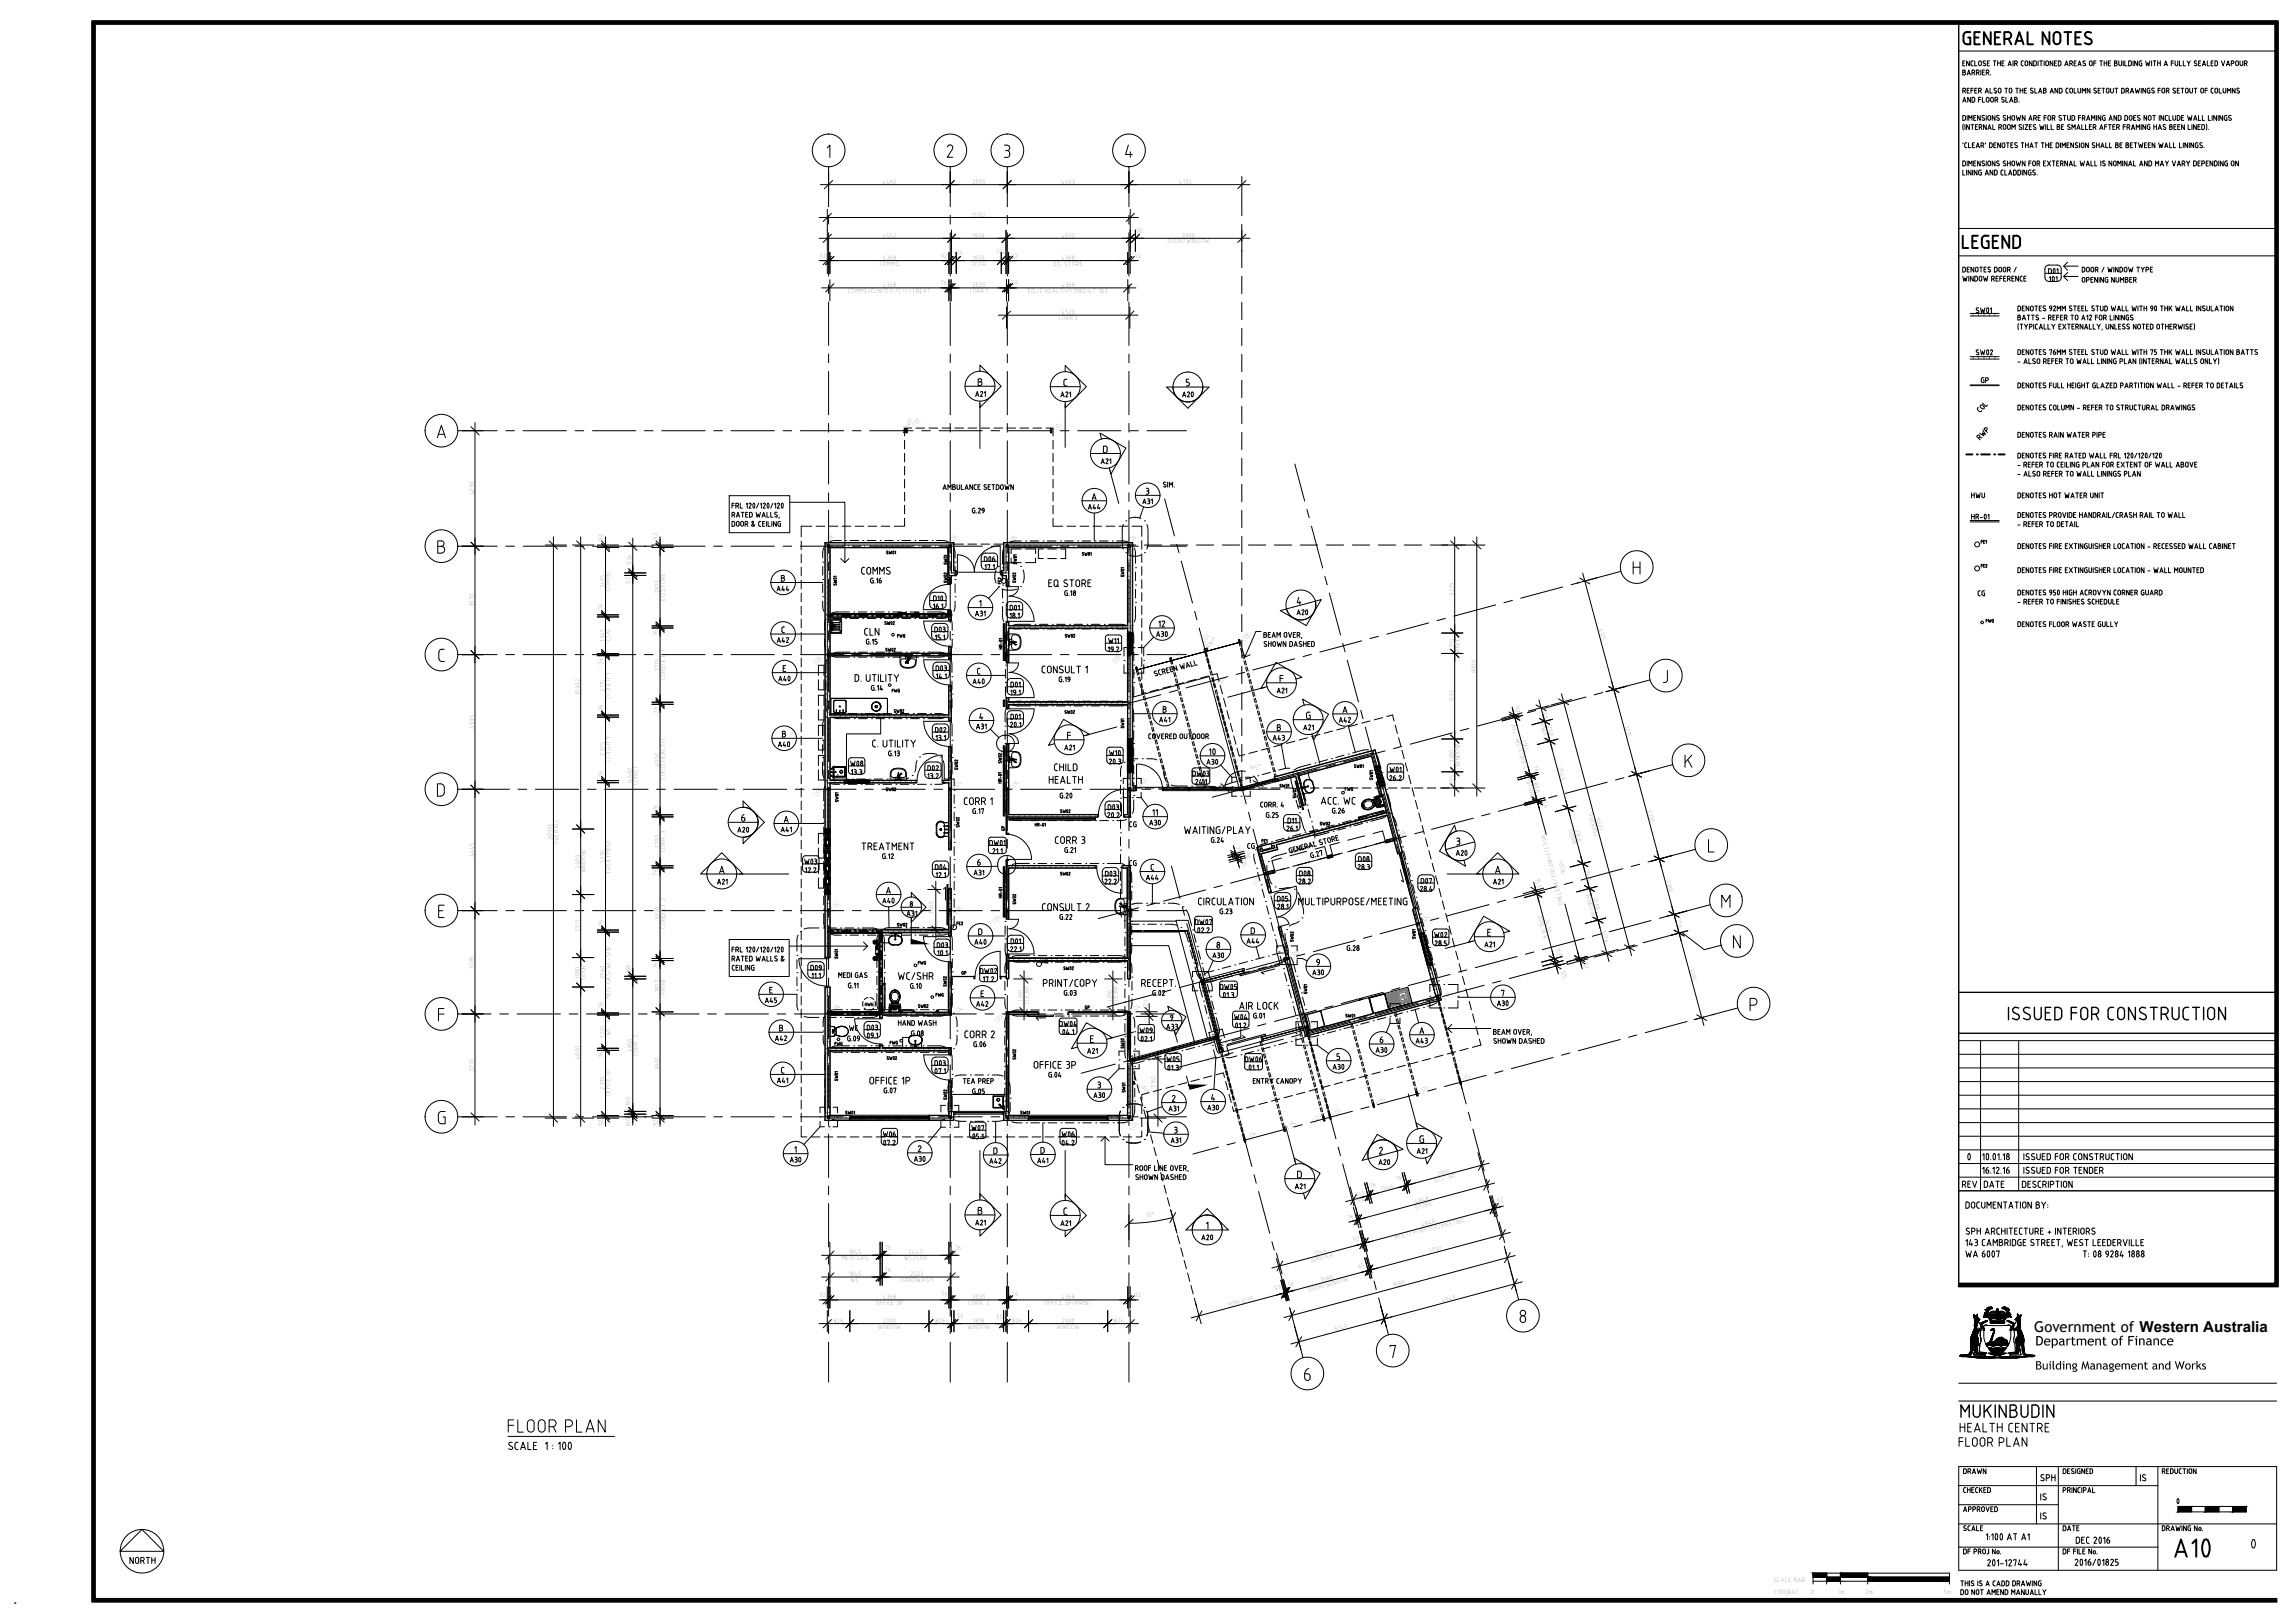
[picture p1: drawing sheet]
<svg xmlns="http://www.w3.org/2000/svg" width="841mm" height="594mm" viewBox="0 0 841 594" stroke-linecap="round" stroke-linejoin="round" font-family="sans-serif">
<defs><g id="words">
<text font-size="5.5" x="745.5" y="487.8">Government of Western Australia</text>
<g font-size="2.4">
<text x="323.3" y="67.3">4460</text>
<text x="356.2" y="67.3">2090</text>
<text x="388.8" y="67.3">4460</text>
<text x="432" y="67.3">4135</text>
<text x="356.1" y="79.4">11102</text>
<text x="323.4" y="87">4552</text>
<text x="356.4" y="87">1998</text>
<text x="388.9" y="87">4552</text>
<text x="415.5" y="85.2">190</text>
<text x="427.9" y="89.1">DOOR/WINDOW</text>
<text x="433.1" y="87">3900</text>
<text x="300.3" y="94.6">92</text>
<text x="323.4" y="95.2">4368</text>
<text x="344.8" y="94.6">92</text>
<text x="349.6" y="93.4">174</text>
<text x="356.4" y="95.2">1650</text>
<text x="365.2" y="93">174</text>
<text x="370.6" y="94.6">92</text>
<text x="388.9" y="95.2">4368</text>
<text x="415.9" y="94.6">92</text>
<text x="322.4" y="97.3">COMMS</text>
<text x="355.9" y="97.3">DOOR</text>
<text x="386.1" y="97.3">EQ. STORE</text>
<text x="310.7" y="107.3">COMMS/CLN/D.U./C.U./TREAT</text>
<text x="323.4" y="105.1">4368</text>
<text x="344.7" y="104.3">76</text>
<text x="355.2" y="107.3">CORR.1</text>
<text x="356.2" y="105.1">2030</text>
<text x="370.8" y="104.5">76</text>
<text x="376.7" y="107.3">EQ./C.HEALTH/CONSULT 1&amp;2</text>
<text x="388.9" y="105.1">4368</text>
<text x="387.8" y="117.2">CORR.3</text>
<text x="388.9" y="115.2">4520</text>
<text x="173.8" y="181.5" transform="rotate(-90 173.8 181.5)">4230</text>
<text x="221.1" y="198" transform="rotate(-90 221.1 198)">92</text>
<text x="231.6" y="206.8" transform="rotate(-90 231.6 206.8)">976</text>
<text x="221.6" y="215.4" transform="rotate(-90 221.6 215.4)">2465</text>
<text x="223.7" y="216.4" transform="rotate(-90 223.7 216.4)">COMMS</text>
<text x="241.6" y="217.4" transform="rotate(-90 241.6 217.4)">2875</text>
<text x="243.7" y="220" transform="rotate(-90 243.7 220)">EQ STORE</text>
<text x="532.8" y="218.2" transform="rotate(-90 532.8 218.2)">3220</text>
<text x="173.8" y="222.4" transform="rotate(-90 173.8 222.4)">3970</text>
<text x="221.1" y="223.6" transform="rotate(-90 221.1 223.6)">76</text>
<text x="241" y="233" transform="rotate(-90 241 233)">76</text>
<text x="585.8" y="230.5" transform="rotate(75 585.8 230.5)">4115</text>
<text x="221.6" y="235" transform="rotate(-90 221.6 235)">1345</text>
<text x="223.7" y="234.6" transform="rotate(-90 223.7 234.6)">CLN</text>
<text x="532.8" y="237.4" transform="rotate(-90 532.8 237.4)">750</text>
<text x="535" y="239.8" transform="rotate(-90 535 239.8)">WINDOW</text>
<text x="241.6" y="245.9" transform="rotate(-90 241.6 245.9)">2715</text>
<text x="243.7" y="249.1" transform="rotate(-90 243.7 249.1)">CONSULT 1</text>
<text x="540.9" y="246.6" transform="rotate(-90 540.9 246.6)">8900</text>
<text x="212.5" y="254.6" transform="rotate(-90 212.5 254.6)">10402</text>
<text x="221.6" y="253.3" transform="rotate(-90 221.6 253.3)">2175</text>
<text x="223.7" y="256" transform="rotate(-90 223.7 256)">D.UTILITY</text>
<text x="532.8" y="257.3" transform="rotate(-90 532.8 257.3)">3135</text>
<text x="221.1" y="260.5" transform="rotate(-90 221.1 260.5)">76</text>
<text x="555" y="258.9" transform="rotate(75 555 258.9)">92</text>
<text x="565.2" y="260" transform="rotate(75 565.2 260)">516</text>
<text x="173.8" y="266.9" transform="rotate(-90 173.8 266.9)">4930</text>
<text x="554" y="265.5" transform="rotate(75 554 265.5)">ACC. WC/CORR.4</text>
<text x="564.2" y="264.2" transform="rotate(75 564.2 264.2)">WINDOW</text>
<text x="566.8" y="266" transform="rotate(75 566.8 266)">750</text>
<text x="595.2" y="265.8" transform="rotate(75 595.2 265.8)">3215</text>
<text x="557.6" y="271" transform="rotate(75 557.6 271)">2165</text>
<text x="221.6" y="276.7" transform="rotate(-90 221.6 276.7)">2325</text>
<text x="223.7" y="279.2" transform="rotate(-90 223.7 279.2)">C.UTILITY</text>
<text x="241.6" y="280.7" transform="rotate(-90 241.6 280.7)">4050</text>
<text x="532.8" y="279" transform="rotate(-90 532.8 279)">1200</text>
<text x="535" y="281" transform="rotate(-90 535 281)">WINDOW</text>
<text x="561.8" y="280.5" transform="rotate(75 561.8 280.5)">76</text>
<text x="570.9" y="281.2" transform="rotate(75 570.9 281.2)">2545</text>
<text x="221.1" y="284.6" transform="rotate(-90 221.1 284.6)">76</text>
<text x="231.6" y="287.1" transform="rotate(-90 231.6 287.1)">14682</text>
<text x="233.8" y="287.6" transform="rotate(-90 233.8 287.6)">CORR.1</text>
<text x="243.7" y="285.6" transform="rotate(-90 243.7 285.6)">CHILD HEALTH</text>
<text x="457.9" y="282.1" transform="rotate(-8 457.9 282.1)">165°</text>
<text x="532.8" y="287.5" transform="rotate(-90 532.8 287.5)">595</text>
<text x="559.4" y="285.9" transform="rotate(75 559.4 285.9)">STORE</text>
<text x="561.9" y="286.8" transform="rotate(75 561.9 286.8)">890</text>
<text x="565.3" y="293.5" transform="rotate(75 565.3 293.5)">76</text>
<text x="241" y="297.2" transform="rotate(-90 241 297.2)">76</text>
<text x="582" y="297.9" transform="rotate(75 582 297.9)">OVERALL</text>
<text x="584.7" y="299.6" transform="rotate(75 584.7 299.6)">9327</text>
<text x="603.6" y="296.8" transform="rotate(75 603.6 296.8)">3210</text>
<text x="574.8" y="303.9" transform="rotate(75 574.8 303.9)">DOOR</text>
<text x="577" y="303.9" transform="rotate(75 577 303.9)">2100</text>
<text x="202.5" y="307.6" transform="rotate(-90 202.5 307.6)">20992</text>
<text x="204.6" y="309.4" transform="rotate(-90 204.6 309.4)">OVERALL</text>
<text x="241.6" y="310.4" transform="rotate(-90 241.6 310.4)">1790</text>
<text x="452.8" y="310.1" transform="rotate(75 452.8 310.1)">75</text>
<text x="456" y="311.4" transform="rotate(75 456 311.4)">100</text>
<text x="564.6" y="306.2" transform="rotate(75 564.6 306.2)">MULTI PURPOSE/MEETING</text>
<text x="173.8" y="314" transform="rotate(-90 173.8 314)">4445</text>
<text x="221.6" y="316.1" transform="rotate(-90 221.6 316.1)">5396</text>
<text x="243.7" y="312.1" transform="rotate(-90 243.7 312.1)">CORR. 3</text>
<text x="454.9" y="315.2" transform="rotate(75 454.9 315.2)">75</text>
<text x="571.1" y="315.6" transform="rotate(75 571.1 315.6)">5936</text>
<text x="212.5" y="318.2" transform="rotate(-90 212.5 318.2)">2400</text>
<text x="214.6" y="319.9" transform="rotate(-90 214.6 319.9)">WINDOW</text>
<text x="223.7" y="319.9" transform="rotate(-90 223.7 319.9)">TREATMENT</text>
<text x="241" y="320.7" transform="rotate(-90 241 320.7)">76</text>
<text x="562.6" y="321.9" transform="rotate(75 562.6 321.9)">150</text>
<text x="581" y="318.9" transform="rotate(75 581 318.9)">940</text>
<text x="610.4" y="322.5" transform="rotate(75 610.4 322.5)">2100</text>
<text x="581.1" y="327.5" transform="rotate(75 581.1 327.5)">WINDOW</text>
<text x="583.7" y="328.9" transform="rotate(75 583.7 328.9)">1200</text>
<text x="342.1" y="334.7" transform="rotate(-90 342.1 334.7)">1485</text>
<text x="563.5" y="335.6" transform="rotate(75 563.5 335.6)">AIRLOCK</text>
<text x="212.5" y="341.4" transform="rotate(-90 212.5 341.4)">2310</text>
<text x="221.1" y="339.2" transform="rotate(-90 221.1 339.2)">76</text>
<text x="241.6" y="336.9" transform="rotate(-90 241.6 336.9)">3320</text>
<text x="243.7" y="340.1" transform="rotate(-90 243.7 340.1)">CONSULT 2</text>
<text x="566" y="336.8" transform="rotate(75 566 336.8)">2450</text>
<text x="586.9" y="340.9" transform="rotate(75 586.9 340.9)">1276</text>
<text x="614.2" y="336.7" transform="rotate(75 614.2 336.7)">710</text>
<text x="570.1" y="347.5" transform="rotate(75 570.1 347.5)">150</text>
<text x="580.1" y="352.6" transform="rotate(75 580.1 352.6)">92</text>
<text x="173.8" y="354.9" transform="rotate(-90 173.8 354.9)">3785</text>
<text x="212.5" y="358.4" transform="rotate(-90 212.5 358.4)">1080</text>
<text x="214.6" y="358.9" transform="rotate(-90 214.6 358.9)">DOOR</text>
<text x="221.6" y="358.6" transform="rotate(-90 221.6 358.6)">2960</text>
<text x="231" y="356.5" transform="rotate(-90 231 356.5)">100</text>
<text x="572" y="355.5" transform="rotate(75 572 355.5)">125</text>
<text x="619.1" y="354.8" transform="rotate(75 619.1 354.8)">3205</text>
<text x="223.7" y="366" transform="rotate(-90 223.7 366)">MEDI GAS/WC-SHR</text>
<text x="241.6" y="363.5" transform="rotate(-90 241.6 363.5)">1877</text>
<text x="243.7" y="364.3" transform="rotate(-90 243.7 364.3)">PRINT</text>
<text x="375" y="366.8" transform="rotate(-90 375 366.8)">1200</text>
<text x="377.1" y="367.9" transform="rotate(-90 377.1 367.9)">CLEAR</text>
<text x="407.6" y="366.8" transform="rotate(-90 407.6 366.8)">1200</text>
<text x="409.7" y="367.9" transform="rotate(-90 409.7 367.9)">CLEAR</text>
<text x="420.7" y="369.6" transform="rotate(-90 420.7 369.6)">170</text>
<text x="221.6" y="380.1" transform="rotate(-90 221.6 380.1)">1220</text>
<text x="223.7" y="379.4" transform="rotate(-90 223.7 379.4)">WC</text>
<text x="212.5" y="388.1" transform="rotate(-90 212.5 388.1)">4800</text>
<text x="221.1" y="387.7" transform="rotate(-90 221.1 387.7)">76</text>
<text x="231.6" y="385.3" transform="rotate(-90 231.6 385.3)">4850</text>
<text x="233.8" y="386.7" transform="rotate(-90 233.8 386.7)">CORR. 2</text>
<text x="173.8" y="392.7" transform="rotate(-90 173.8 392.7)">3770</text>
<text x="241.6" y="391.9" transform="rotate(-90 241.6 391.9)">3801</text>
<text x="221.6" y="399.1" transform="rotate(-90 221.6 399.1)">2390</text>
<text x="223.7" y="401.6" transform="rotate(-90 223.7 401.6)">OFFICE 1P</text>
<text x="423.5" y="398.4" transform="rotate(-90 423.5 398.4)">2162</text>
<text x="231" y="405.1" transform="rotate(-90 231 405.1)">100</text>
<text x="221.1" y="412.5" transform="rotate(-90 221.1 412.5)">92</text>
<text x="231" y="412.9" transform="rotate(-90 231 412.9)">100</text>
<text x="241" y="412.5" transform="rotate(-90 241 412.5)">92</text>
<text x="526.9" y="430.8" transform="rotate(-15 526.9 430.8)">2800</text>
<text x="502" y="435.2" transform="rotate(-15 502 435.2)">76</text>
<text x="506.2" y="436.4" transform="rotate(-15 506.2 436.4)">1346</text>
<text x="511.8" y="432.5" transform="rotate(-15 511.8 432.5)">76</text>
<text x="525.7" y="433.3" transform="rotate(-15 525.7 433.3)">ACC. WC</text>
<text x="496.8" y="438.9" transform="rotate(-15 496.8 438.9)">550</text>
<text x="498" y="440.7" transform="rotate(-15 498 440.7)">FE</text>
<text x="518.6" y="443" transform="rotate(-15 518.6 443)">STORE</text>
<text x="518.8" y="440.8" transform="rotate(-15 518.8 440.8)">4848</text>
<text x="548.8" y="440.7" transform="rotate(-15 548.8 440.7)">92</text>
<text x="420" y="446" transform="rotate(-7 420 446)">15°</text>
<text x="493.9" y="446.9" transform="rotate(-15 493.9 446.9)">76</text>
<text x="521.1" y="449.4" transform="rotate(-15 521.1 449.4)">4848</text>
<text x="496" y="454.9" transform="rotate(-15 496 454.9)">92</text>
<text x="511.4" y="454.2" transform="rotate(-15 511.4 454.2)">MULTI PURPOSE/MEETING</text>
<text x="308.4" y="461.6">MEDI GAS</text>
<text x="311" y="459.5">1845</text>
<text x="324.3" y="457.7">76</text>
<text x="331.2" y="461.6">WC/SHR</text>
<text x="332.9" y="459.5">2447</text>
<text x="349.9" y="457.7">76</text>
<text x="481.8" y="460" transform="rotate(-15 481.8 460)">3144</text>
<text x="523.9" y="459" transform="rotate(-15 523.9 459)">5032</text>
<text x="311" y="467.4">1845</text>
<text x="324.1" y="465.9">76</text>
<text x="333.5" y="467.4">2523</text>
<text x="480.5" y="462.5" transform="rotate(-15 480.5 462.5)">AIRLOCK</text>
<text x="497.9" y="464.6" transform="rotate(-15 497.9 464.6)">65</text>
<text x="311.7" y="469.5">WC</text>
<text x="329.9" y="469.5">HANDWASH</text>
<text x="467.3" y="472.8" transform="rotate(-15 467.3 472.8)">50</text>
<text x="472.3" y="471.5" transform="rotate(-15 472.3 471.5)">50</text>
<text x="479.5" y="473.1" transform="rotate(-15 479.5 473.1)">DOOR/WINDOW</text>
<text x="484" y="469.7" transform="rotate(-15 484 469.7)">3080</text>
<text x="510.6" y="471.5" transform="rotate(-15 510.6 471.5)">8180</text>
<text x="300.3" y="475.2">92</text>
<text x="320.9" y="477.9">OFFICE 3P</text>
<text x="323.4" y="475.8">4368</text>
<text x="344.9" y="474.5">76</text>
<text x="354.7" y="477.9">CORR. 2</text>
<text x="356.2" y="475.8">2030</text>
<text x="370.7" y="474.5">76</text>
<text x="382.7" y="477.9">OFFICE 3P/PRINT</text>
<text x="388.9" y="475.8">4368</text>
<text x="415.8" y="475.2">92</text>
<text x="450.2" y="478.8" transform="rotate(-15 450.2 478.8)">NOM.3235</text>
<text x="528.5" y="477.1" transform="rotate(-15 528.5 477.1)">4940</text>
<text x="305.5" y="484.5">826</text>
<text x="323.5" y="484.5">2900</text>
<text x="342.7" y="484.5">826</text>
<text x="356.6" y="484.5">1818</text>
<text x="365.1" y="483">90</text>
<text x="371" y="484.5">826</text>
<text x="389" y="484.5">2900</text>
<text x="408.2" y="484.5">826</text>
<text x="321.6" y="486.6">WINDOW</text>
<text x="354.4" y="486.6">WINDOW</text>
<text x="387.1" y="486.6">WINDOW</text>
<text x="489.1" y="487.7" transform="rotate(-15 489.1 487.7)">3240</text>
<text x="649.9" y="579.3">SCALE BAR</text>
<text x="649.9" y="583.7">1:100@A1</text>
<text x="673.6" y="583.7">1m</text>
<text x="683.6" y="583.7">2m</text>
<text x="712.3" y="583.7">5m</text>
</g>
</g></defs>
<g fill="none" stroke="#808080" stroke-width=".37">
<path d="M723 114.8v.9M725 114.8v.9M727.1 114.8v.9M729.1 114.8v.9M731 114.8v.9M723 130.6v.9M725 130.6v.9M727.1 130.6v.9M729.1 130.6v.9M731 130.6v.9M304.9 199.6v.9M306.9 199.6v.9"/>
<path d="M308.9 199.6v.9M310.9 199.6v.9M312.9 199.6v.9M314.9 199.6v.9M316.9 199.6v.9M318.9 199.6v.9M320.9 199.6v.9M322.9 199.6v.9M324.9 199.6v.9M326.9 199.6v.9M328.9 199.6v.9M330.9 199.6v.9"/>
<path d="M332.9 199.6v.9M334.9 199.6v.9M336.9 199.6v.9M338.9 199.6v.9M340.9 199.6v.9M342.9 199.6v.9M344.9 199.6v.9M346.9 199.6v.9M368.7 199.8h.9M371.4 199.6v.9M373.4 199.6v.9M375.4 199.6v.9"/>
<path d="M377.4 199.6v.9M379.4 199.6v.9M381.4 199.6v.9M383.4 199.6v.9M385.4 199.6v.9M387.4 199.6v.9M389.4 199.6v.9M391.4 199.6v.9M393.4 199.6v.9M395.4 199.6v.9M397.4 199.6v.9M399.4 199.6v.9"/>
<path d="M401.4 199.6l.1 1M403.4 199.6v.9M405.4 199.6v.9M407.4 199.6v.9M409.4 199.6v.9M411.4 199.6v.9M303.2 200.1h.9M303.2 202.1h.9M303.2 204.1h.9M303.2 206.1h.9M303.2 208.1h.9M303.2 210.1h.9"/>
<path d="M303.2 212.1h.9M303.2 214.1h.9M303.2 216.1h.9M303.2 218.1h.9M304.1 205.4h.1M304.1 216.6h.1M304.1 203.4h.1M304.1 208.5h.1M304.1 214.6h.1M304.1 219.7h.1M304.1 216.9l.1 .1M304.1 214.8l.1 .1"/>
<path d="M304.2 218.2l-.1 .1M304.2 216.1v.1M314.3 200.6h.1M317.9 200.5l-.1 .1M320.5 200.5l.1 .1M326.1 200.5l-.1 .1M328.4 200.5v.1M331.1 200.5v.1M334.6 200.5v.1M342.5 200.5l-.1 .1M345.1 200.5l.1 .1M347.5 210.6h.1"/>
<path d="M347.5 210.6l.1 .3M347.6 210.5h.2M347.6 202.4h.2M347.6 206.4h.2M347.6 212.9l.2 .3M347.6 213.6h.2M347.6 210.9h.1M347.8 209.8h.9M347.8 207.8h.9M347.8 205.8h.9M347.8 203.8h.9M347.8 201.8h.9"/>
<path d="M347.8 203.6l-.1 .2M347.8 211.7l-.2 .2M347.8 211.8h.7M349.7 209.8v1M367.7 209.8v1M368.3 210.8l-.1 .1M368.7 209.8h.9M368.7 205.8h.9M368.7 201.8h.9M368.7 203.8h.9M368.7 207.8h.9M368.7 212h.1"/>
<path d="M368.8 212.6h.8M369.6 214.4h.1M369.6 208.4l.1 .2M369.6 204.3v.1M369.7 202.5h.1M369.7 208.3h.1M370.7 200.5l-.1 .1M373.3 200.5l.1 .1M383.9 200.5v.1M384.8 200.5l-.1 .1M387.4 200.5v.1M397.6 200.6h.1"/>
<path d="M397.9 200.5l.1 .1M405.8 200.6h.1M413.2 210.6h.1M413.2 212.7l.1 .2M413.2 206.7l.1 .1M413.2 214.2v.1M413.3 219.2h.9M413.3 217.2h.9M413.3 215.2h.9M413.3 213.2h.9M413.3 211.2h.9M413.3 209.2h.9"/>
<path d="M413.3 207.2h.9M413.3 205.2h.9M413.3 203.2h.9M413.3 201.2h.9M303.2 238.9l1 .1M303.2 236.9h1M303.2 226.9h.9M303.2 228.9h.9M303.2 232.9h.9M303.2 234.9h.9M303.2 220.1h.9M303.2 222.1h.9"/>
<path d="M303.2 224.1h.9M304.1 239.2l.1 .2M304.1 227.8h.1M304.1 226.3v.1M304.2 230.8l-1 .1M305.1 224.7l.1 .2M305.9 225.2v.8M305.9 239.4v.7M305.9 224.7h.4M306 225.1v.1M306.1 239.3l-.1 .1M306.4 224.9l.2 .3"/>
<path d="M307.2 225h.1M307.4 224.7l-.2 .3M307.9 225.2v.8M307.9 239.4v.7M308 224.7h.3M309.4 226h.1M310 225.2v.8M310 239.4v.7M310.6 226v.1M311 224.7l-.1 .1M311.4 226l-.1 .1M311.9 225.2v.8"/>
<path d="M311.9 239.4v.7M312.9 226l.1 .1M313 224.7h.4M313.9 225.2v.8M313.9 239.4v.7M314.2 225.2h.1M314.7 239.3h.1M315.9 225.2v.8M315.9 239.4v.7M316 239.4h.1M316.1 224.7h.3M316.9 224.8l.2 .3"/>
<path d="M317.9 225.2v.8M317.9 239.4v.7M318.2 239.3l.1 .1M318.8 226v.1M319.1 224.8l.2 .1M319.1 224.7h.4M319.6 226v.1M319.9 225.2v.8M319.9 239.4v.7M320.2 239.3l-.1 .1M320.5 225h.1M320.6 225l.1 .2"/>
<path d="M321.5 224.7l-.1 .2M321.9 225.2v.9M321.9 239.4v.7M323.9 225.2v.8M323.9 239.4v.7M324.1 239.3l.1 .1M325.1 224.7l.1 .3M325.2 224.7h.4M325.9 225.2v.8M325.9 239.4v.7M327.9 225.2v.8M327.9 239.4v.7"/>
<path d="M328.3 224.7h.3M329.9 225.2v.8M329.9 239.4v.7M330.3 224.7h.4M331 224.8v.1M331 224.9l.2 .2M331.9 225.2v.8M331.9 239.4v.7M333.9 225.2v.8M333.9 239.4v.7M334.2 239.3v.1M334.2 225l-.1 .2"/>
<path d="M334.2 225h.1M334.7 225.1v.1M335.4 224.7h.3M335.6 224.7l-.1 .2M335.9 225.2v.8M335.9 239.4v.7M337.5 226l.1 .1M337.9 225.2v.8M337.9 239.4v.7M338.4 224.7h.4M339.6 226h-.1M339.9 225.2v.8"/>
<path d="M339.9 239.4v.7M340.6 225.2h.1M341.5 224.7h.3M341.9 225.2v.8M341.9 239.4v.7M342.4 225h.1M342.4 225l-.1 .2M342.8 239.3l.1 .1M343.8 224.7l.1 .1M343.9 225.2v.8M343.9 239.4v.7M344.7 225.2h.1"/>
<path d="M345.9 225.2v.8M345.9 239.4v.7M347.5 224.4l-.2 .3M347.6 224.7h.2M347.7 237.5l.1 .1M347.8 226l-.1 .1M347.8 238.8h.7M347.8 226.9h.7M347.8 223.8h.7M348.6 239h.1M348.6 225.7h.1M368.7 229.2h.1"/>
<path d="M368.8 239.4v.2M368.8 228.6h.8M368.8 230.6h.8M368.8 232.6h.8M368.8 234.6h.8M368.8 236.6h.8M368.8 238.6h.8M369.6 236.8v.1M369.7 238.7v.1M371.4 229.3v.7M371.7 229.1v.2M373.4 229.3v.7"/>
<path d="M373.5 230.1v.1M374.6 229.1v.2M375.4 229.3v.7M377.1 230l-.1 .1M377.4 229.3v.7M379.4 229.3v.7M379.9 229.1v.2M380.4 229.1l.1 .2M381.4 229.3v.7M382.3 229.2l-.1 .1M383.4 229.3v.7M385.3 230l-.1 .2"/>
<path d="M385.4 229.3v.7M385.6 230h.1M386.9 230.1v.1M387.4 229.3v.7M387.6 230l-.1 .2M389.4 229.3v.7M391.4 229.3v.7M393.4 229.3v.7M395.4 229.3v.7M396.4 229.2l-.1 .1M397.4 230l.1 .2M397.4 229.3v.7"/>
<path d="M399.4 229.3v.7M399.7 230v.1M399.9 229.1v.1M401.4 229.3v.7M401.7 230l-.1 .2M403.4 229.3v.7M405.4 229.3v.7M405.6 230l.1 .2M407.4 229.1v.9M408.1 229.1l-.1 .2M408.7 229.3h.1M409.4 229.3v.7"/>
<path d="M410.4 229.1v.2M411.4 229.3l.1 .9M413.2 222.4h.1M413.3 231.2h.9M413.3 229.2h.9M413.3 227.2h.9M413.3 225.2h.9M413.3 223.2h.9M413.3 221.2h.9M303.2 240.9h.9M303.2 242.9h.9M303.2 244.9h.9"/>
<path d="M303.2 246.9h.9M303.2 248.9h.9M303.2 250.9h.9M303.2 252.9h.9M303.2 254.9h.9M303.2 256.9h.9M303.2 258.9h.9M304.1 253.2h.1M304.1 250.1h.1M304.1 242h.1M304.1 248.1h.1M304.1 259.3h.1"/>
<path d="M304.1 259.5h.1M304.2 248.7l-.1 .1M304.2 240.5l-.1 .2M309.1 240.1h.1M311.4 240.1l-.1 .2M321.1 240.1l.1 .2M325.5 240.1l-.1 .1M335.1 240.1l.1 .2M339.6 240.1h.1M345.7 240.1v.1M346.9 240.3h.1M347.6 255.2h.2"/>
<path d="M347.6 258.3h.2M347.6 257.7l.1 .1M347.7 259.8l.1 .2M347.8 252.8h.7M347.8 254.8h.7M347.8 256.9h.7M347.8 256.4l-.1 .2M347.8 258.9h.7M347.8 240.9h.7M348.6 253.2h.1M348.6 259.3h.1M368.8 256.7h-.1"/>
<path d="M368.8 240.6h.8M368.8 256.6h.8M368.8 258.6h.8M369.6 259.2h.1M370.7 257l.1 .2M371.4 257.2v.8M373 256.9l.2 .3M373.4 257.2v.8M375.4 257.2v.8M377.3 258v.2M377.4 257.2v.8M378.9 257l.1 .2"/>
<path d="M379.4 257.2v.8M379.6 258.2h.1M381.5 256.9l-.1 1.1M383.4 257.2v.8M384.8 257.1l.1 .1M385.4 257.2v.8M386.8 258h-.1M387.4 257.2v.8M389.4 257.2v.8M389.7 257l-.1 .2M390 258h.1M391.3 258.1h.1"/>
<path d="M391.3 258.1l.1 .1M391.4 257.2v.8M392 257.1l-.1 .1M393.4 257.2v.8M393.7 258.1v.1M395 258h-.1M395.4 257.2v.8M397.3 258l-.1 .2M397.4 257.2v.8M397.6 256.9l.1 .2M397.7 257.1h.1M399.4 257.2v.8"/>
<path d="M400.2 257.2h-.1M401.4 257.2v.8M401.7 258l.2 .2M403.4 257.2v.8M404.1 258h.1M405.4 257.2v.8M405.5 258l-.1 .1M407.4 257.2v.8M407.8 258.1l-.1 .1M407.8 258v.1M409.4 257.2v.8M409.6 256.9v.2"/>
<path d="M409.9 258l.2 .2M411.4 257.2v.8M411.7 256.9l.1 .3M413.2 244.7v.1M413.2 259.5l.1 .1M413.2 258.9v.1M413.3 259.2h.9M413.3 257.2h.9M413.3 255.2h.9M413.3 253.2h.9M413.3 251.2h.9M413.3 249.2h.9"/>
<path d="M413.3 247.2h.9M413.3 245.2h.9M413.3 243.2h.9M413.3 241.2h.9M413.3 250.7l-.1 .2M413.3 248.7h-.1M303.2 260.9h.9M303.2 262.9h.9M303.2 264.9h.9M303.2 266.9h.9M303.2 268.9h.9M303.2 270.9h.9"/>
<path d="M303.2 272.9h.9M303.2 274.9h.9M303.2 276.9h.9M303.2 278.9h.9M304.1 261.3h.1M304.1 272.5h.1M304.1 264.4h.1M304.1 270.5h.1M304.1 275.5h.1M304.1 261.5l.1 .2M304.2 263.8h.1M304.2 271l-.1 .1"/>
<path d="M304.2 261.8h.1M304.2 277l-.1 .2M305.9 261.9v.8M306 261.8h-.1M307.8 262.7l-.1 .1M307.9 261.9v.8M308.3 262.7v.1M310 261.9v.8M310.6 262.7h.1M311.9 261.9v.8M313.9 261.9v.8M314.2 261.8l-.1 .1"/>
<path d="M315.9 261.9v.8M316.5 262.7l.1 .1M316.5 261.8v.1M317.9 261.9v.8M318.3 261.8l.1 .1M319.9 261.9v.8M321.9 261.9l-.1 .8M322.4 262.7v.1M323.9 261.9v.8M325.9 261.9v.8M327.9 261.9v.8M329.9 261.9v.8"/>
<path d="M330.1 261.8v.1M330.6 261.8l-.1 .1M331.9 261.9v.8M332.4 261.8l.1 .1M333.9 261.9v.8M334.7 262.8h.1M335.9 261.9v.8M337.9 261.9v.8M338.3 261.8v.1M339.9 261.9v.8M341.9 261.9v.8M343.9 261.9v.8"/>
<path d="M344.2 261.8v.1M344.7 261.8l-.1 .1M345.9 261.9v.8M347.6 277.6h.2M347.8 276.8h.7M347.8 278.8h.7M347.8 274.9h.7M347.8 262.8h.7M347.8 260.8h.7M348.6 261.3h.1M348.6 275.5h.1M348.6 279.3v.1"/>
<path d="M368.7 275.9l.1 .2M368.8 278.9l-.1 .2M368.8 278.6h.8M368.8 274.6h.8M368.8 276.6h.8M413.3 269.2h.9M413.3 267.2h.9M413.3 265.2h.9M413.3 263.2h.9M413.3 261.2h.9M487.4 279.9l.3 .9M489.4 279.4l.2 .9"/>
<path d="M491.3 278.9l.2 .9M492.8 279.5v.1M493.2 278.4l.3 .9M495.2 277.9l.2 .9M496.9 278.4v.1M497.1 277.4l.2 .8M499 276.8l.2 .9M500.9 276.3l.3 .9M502.9 275.8l.1 .5M503 278.6h.1M503.7 277.2l-.9 .3M504.2 279.2l-.9 .2"/>
<path d="M303.2 298.9h.9M303.2 280.9h.9M303.2 282.9h.9M303.2 284.9h.9M303.2 286.9h.9M303.2 288.9h.9M303.2 290.9h.9M303.2 292.9h.9M303.2 294.9h.9M303.2 296.9h.9M304.1 286.7h.1M304.1 297.9h.1"/>
<path d="M304.1 292.8h.1M304.1 283.7h.1M304.1 281.6h.1M304.1 294.8h.1M304.2 285.1l-.1 .3M304.2 299.3v.2M304.5 286.7l-.1 .1M305.7 286.7h.1M305.9 285.9v.8M305.9 286.7h.4M307.4 285.8l-.1 .1M307.9 285.9v.8"/>
<path d="M308.7 285.8l.1 .1M319.8 286.7l.1 .1M319.9 285.9v.8M321.9 285.9v.8M323.2 286.7h.3M323.8 285.8l-.1 .1M323.9 285.9v.8M325.9 285.9v.8M326.2 286.7h.4M327.3 285.8v.1M327.5 285.8v.1M327.9 285.9v.8"/>
<path d="M328.3 286.7h.3M329.1 286.7l-.1 .1M329.9 285.9v.8M331.5 286.7l.1 .1M331.9 285.9v.8M333.4 286.7h.3M333.9 286.7l.1 .1M333.9 285.9v.8M335.5 285.8l-.1 .1M345.6 286.7h.3M345.6 286.8h.1M345.9 285.9v.8"/>
<path d="M347.6 280.6h.2M347.6 299.9h.2M347.6 284.7h.2M347.6 288.7h.2M347.6 291.8h.2M347.6 295.9h.2M347.6 280.1h.1M347.8 286.8h.7M347.8 290.9h.7M347.8 292.8h.7M347.8 294.8h.8M347.8 298.9h.7"/>
<path d="M347.8 296.8h.7M347.8 288.9h.7M347.8 284.8h.7M347.8 282.9h.7M348.5 280.9l-.9 .1M348.5 295.8l.1 .2M348.6 289.8v.2M348.6 297.8h-.1M348.6 286.7h.1M348.6 297.9h.1M348.6 292.8h.1M348.6 283.7h.1"/>
<path d="M348.6 281.6h.1M348.6 287.4v.2M368.7 298.2l.1 .2M368.8 280.6h.8M368.8 282.6h.8M368.8 284.6h.8M368.8 286.6h.8M368.8 288.6h.8M368.8 290.6h.8M368.8 292.6h.8M368.8 294.6h.8M368.8 296.6h.8"/>
<path d="M369.5 298.4v.8M369.6 283.5l.1 .2M369.6 295.8v.1M369.6 287.6v.1M371.2 299.2l-.1 .1M371.5 298.4v.8M372.8 299.2l.1 .1M373.5 298.4v.9M375.5 298.4v.8M377.5 298.4v.8M379.5 298.4v.8M380.5 298.3l.1 .1"/>
<path d="M381.5 298.4v.8M382.2 298.4h.1M382.8 298.3l.1 .1M383.4 298.3h.1M383.5 298.4v.8M385.5 298.4v.8M385.7 299.2h.1M385.8 298.3l-.1 .1M387.5 298.4v.8M387.6 299.2l-.1 .1M388.7 298.3l.1 .1M389.5 298.4v.8"/>
<path d="M391.1 299.2h.1M391.5 298.4v.8M393.5 298.4v.8M394 298.3l-.1 .1M394.6 298.4h.1M395.5 298.4v.8M396.3 298.4h-.1M397.5 298.4v.8M399.3 299.2v.1M399.5 298.4v.8M399.7 299.2l.1 .1M401.5 298.4v.8"/>
<path d="M401.7 299.2l-.1 .1M413.3 287.2h.9M413.3 285.2h.9M413.3 283.2h.9M413.3 297.6h.7M413.3 295.6h.7M413.3 293.6h.7M413.3 291.6h.7M413.3 289.6h.7M413.5 298.4v.8M413.8 299.2l.1 .1M414 288.6v.9"/>
<path d="M414.1 298.1h-.1M414.1 289.5l.2 .3M414.1 289.8l-.1 .2M414.2 291.7l.1 .2M468.1 285.1v.1M468.3 285.9v.1M470 284.6l.3 .9M470.4 285.4v.1M472 284.1l.2 .9M473.5 284.6v.2M473.9 283.6l.2 .9M475.6 287h.1"/>
<path d="M475.6 287.7h.2M475.8 284.7h.1M475.8 284.8l-.7 .3M475.8 283.1l.3 .9M476 289l.1 .2M476.3 286.8l-.7 .2M476.6 283.9h.1M477 288.7l-.9 .2M477.4 290.6l-.8 .3M477.8 282.6l.2 .8M477.9 292.6l-.7 .2M477.9 292.8h.1"/>
<path d="M479.7 282l.2 .9M481.6 282.5h.1M481.6 281.5l.3 .9M483.6 281l.2 .9M485.5 280.5l.2 .8M499.1 299.9h.2M500.5 299.8l.2 .8M502.4 299.3l.3 .7M503 298.9h.4M503.8 298.6l.2 .3M504 298.7h.1M504.1 298.6l-.1 .1"/>
<path d="M504.4 298.8l.2 .7M505.4 299.3h.1M506 289.2v.1M506.1 289.8h.1M506.3 290.6v.1M506.3 298.3l.2 .7M506.7 292v.1M506.8 298h.1M506.8 288.8l-.9 .3M506.9 297.8l-.1 .2M507.1 297.9h.3M507.2 294.4l.2 .3"/>
<path d="M507.4 290.8l-.9 .2M507.9 292.7l-.9 .2M507.9 297.5l.1 .3M508.2 297.7l.3 .8M508.4 294.6l-.9 .3M508.4 298.9h.1M508.9 296.6l-.9 .2M509.4 298.5l-.9 .2M303.2 300.9h.9M303.2 302.9h.9M303.7 306.9h.4M303.7 308.9h.4"/>
<path d="M303.7 310.9h.4M303.7 312.9h.4M303.7 314.9h.4M303.7 316.9h.4M303.7 318.9h.4M303.7 304.9h.4M304.1 304h.1M304.1 317.2h.1M304.1 309.1h.1M304.1 315.2h.1M304.1 306h.1M304.1 306.2l.1 .2"/>
<path d="M304.2 308.4v.1M304.2 307.5l-.1 .2M347.6 307h.2M347.6 303h.2M347.6 304.4l.2 .3M347.6 310.5l.1 .1M347.8 310.8h.7M347.8 300.8h.7M347.8 302.8h.7M347.8 306.6v.1M347.8 308.8h.7M347.8 306.9h.7"/>
<path d="M347.8 304.8h.7M348.6 304h.1M348.6 309.1h.1M348.6 306h.1M348.6 309.7v.2M348.6 301.6v.1M368.8 318.3h.8M368.9 317.1v.8M369 317v.1M369.1 317h.1M369.6 318.1v.1M370.9 317.1v.9"/>
<path d="M372.9 317.1v.8M374.8 317l.1 .9M376.9 317.1v.8M377.3 317v.1M378.9 317.1v.8M379.7 317l-.1 .1M380.9 317.1v.8M381.2 317.9l.1 .1M382.9 317.1v.8M384.9 317.1v.8M385 317.9v.1M386.9 317.1v.8"/>
<path d="M388.9 317.1v.8M390.9 317.1v.8M391.7 317.9l.1 .1M392.9 317.1v.8M393.8 317l-.1 .1M394.9 317.1v.8M395.3 317.9v.1M396.9 317.1v.8M398.9 317.1v.8M399.1 317.9h.1M400 317.9v.1M400.9 317.1v.8"/>
<path d="M412.9 317.1v.8M413.3 318.8h.7M413.5 317l.1 .1M461.6 311l-.7 .2M461.8 310.2l.2 .7M462.1 315.7v.1M462.1 313l-.7 .1M462.4 314.1h.2M462.6 311.8l.2 .7M462.6 314.9l-.7 .2M463.2 316.8l-.8 .2M463.3 312.4l-.1 .1"/>
<path d="M463.4 317.2h.1M463.6 318.4l.2 .3M463.7 318.7l-.8 .2M464.2 311.2l.1 .1M464.6 311.3l.1 .7M464.6 319.4l.2 .8M466.5 310.8l.2 .7M466.5 308.8h.1M466.6 318.9h.1M466.6 319l.2 .6M466.8 319.6h.1M466.8 309.6l.1 .2"/>
<path d="M467 310l-.1 .1M467.4 311.3l-.1 .1M467.6 308.6l.2 .8M467.9 310.4l-.7 .1M469.5 308.1l.2 .7M471.5 307.6l.1 .7M473.4 307.1l.2 .7M473.5 306.9h.1M475.3 306.6l.2 .7M476.2 306.2h.1M477.3 306.1l.1 .7M478 306.6v.1"/>
<path d="M479.2 305.5l.2 .8M480.4 305h.1M481.1 305l.2 .8M481.5 304.6l.1 .2M481.8 304.7h.1M481.9 304.5l-.1 .2M483.1 304.4l.2 .8M483.2 304.3h.1M483.3 304.2l-.1 .1M484.6 303.9l.1 .2M485.1 303.9l.2 .8M487 303.4l.2 .8"/>
<path d="M487.9 304h.2M488.9 302.9l.2 .7M490.8 302.4l.3 .7M491.9 303h.3M492.7 301.7l.3 .9M494.7 301.4l.2 .7M495.9 301.9h.1M496.6 300.8l.3 .8M497.1 300.6h.1M497.1 300.4v.2M497.3 301.4v.2M498.6 300.3l.2 .8"/>
<path d="M500.3 300.7l.1 .1M508.9 307.5h.1M509 308.3v.2M509.2 307.5l.2 .7M509.9 300.4l-.9 .3M510.4 307h.1M510.4 308h.1M510.4 302.4l-.8 .2M510.4 307.9v.2M510.9 304.3l-.9 .3M511.4 310.1h.1M511.5 306.2l-.9 .3"/>
<path d="M512 308.2l-.9 .2M512.5 310.1l-.9 .2M513 312l-.9 .2M303.2 328.9h.9M303.2 330.9h.9M303.2 332.9h.9M303.2 334.9h.9M303.2 336.9h.9M303.2 338.9h.9M303.7 320.9h.4M303.7 322.9h.4M303.7 324.9h.4"/>
<path d="M303.7 326.9h.4M304.1 339.5h.1M304.1 326.3h.1M304.1 320.2h.1M304.1 328.4h.1M304.1 331.4h.1M304.1 337.5h.1M304.1 328.6l.1 .1M304.2 329.8v.2M347.6 333.4h.2M347.6 329.4h.2M347.6 336.5h.2"/>
<path d="M347.6 326.8l.2 .2M347.8 326.8h.7M347.8 334.8h.7M347.8 336.8h.7M347.8 338.9h.7M347.8 339.8l-.1 .1M347.8 332.9h.7M347.8 330.9h.7M347.8 328.8h.7M348.6 339.5h.1M348.6 326.3h.1M348.6 328.4h.1"/>
<path d="M348.6 331.4h.1M348.6 337.5h.1M348.6 336.7h.1M348.6 332.1v.1M368.7 325.8h.1M368.7 320.6l.1 .1M368.8 322.7v.2M368.8 329.7v.1M368.8 320.3h.8M368.8 322.3h.8M368.8 324.3h.8M368.8 326.3h.8"/>
<path d="M368.8 328.3h.8M368.8 330.3h.8M368.8 332.3h.8M368.8 334.3h.8M368.8 336.3h.8M369.6 330.4l.1 .1M369.7 332.3l-.1 .1M369.7 322.1h.1M369.7 324.1l-.1 .2M413 324.2l.2 .2M413 338.5h.1M413 330.3v.1"/>
<path d="M413.2 324.4h.1M413.2 328.1l-.2 .2M413.2 328v.1M413.2 328.7h.1M413.2 332h.1M413.3 330.8h.7M413.3 328.8h.7M413.3 320.8h.7M413.3 322.8h.7M413.3 324.8h.7M413.3 326.8h.7M413.3 332.8h.7"/>
<path d="M413.3 336.8h.7M413.3 338.8h.7M414 334.1l.2 .3M414.1 320.4l-.1 .1M414.2 334.5h.1M414.2 336.4l.1 .2M414.2 334.5l-.2 .3h-.7M414.2 326.2l-.2 .3M414.3 324.1l-.1 .2M463.5 321.3h.1M464.2 320.7l-.7 .2M464.5 325.3h.2"/>
<path d="M464.7 322.6l-.7 .2M464.8 322.4v.1M465.2 324.5l-.7 .2M465.7 326.3h.1M465.7 326.5l-.7 .2M469.4 340l-.7 .2M518.2 335.1h.1M518.3 335.5h.1M518.4 336l.2 .3M518.7 333.3l-.9 .2M519.2 335.2l-.8 .2M519.3 339.5h.2"/>
<path d="M519.8 337.1l-.9 .3M520.3 339.1l-.9 .2M303.2 341.4h.9M303.2 343.4h.9M303.2 345.4h.9M303.2 347.4h.9M303.2 349.4h.9M304.1 350.7h.1M304.1 342.6h.1M304.1 348.7h.1M304.2 344v.1M304.9 341.6h.4"/>
<path d="M305.2 340.6h.1M305.8 341.4h-.1M305.8 340.6v.8M307.8 340.6v.8M308 341.6h.3M308 341.4l.1 .3M308.7 340.4l-.1 .2M309 340.6h.3M309 341.8v.1M309.4 341.7v.2M309.8 340.6v.8M310 341.6h.3"/>
<path d="M310.9 340.6h.1M311.6 341.6l.2 .3M311.8 340.6v.8M312 340.6h.4M313.8 340.6v.8M314 341.4l-.1 .1M314.1 340.6h.3M314.4 340.3v.1M315.1 341.6h.3M315.6 340.4l.2 1M316.3 341.4l-.1 .2M317.5 341.7h.1"/>
<path d="M317.5 341.7l.1 .2M317.8 340.6v.8M318 340.3l.1 .3M318.1 340.3v.1M318.1 341.6h.4M319.1 340.6h.4M319.8 340.6v.8M321.2 341.6h.3M321.8 340.6v.8M322.1 343.5v.1M322.2 354.8h.3M322.2 340.6h.3"/>
<path d="M322.2 351.7h.3M322.2 349.7h.3M322.5 356.4v.1M322.5 343.6h-.3l.2 .4M322.5 344.9l-.1 .3M322.5 359.1l-.1 .2M322.5 350.9l-.1 .2M322.5 342.2h.8M322.5 344.2h.8M322.5 346.2h.8M322.5 348.2h.8M322.5 350.2h.8"/>
<path d="M322.5 352.2h.8M322.5 354.2h.8M322.5 356.2h.8M322.5 358.2h.8M323.3 350.7h.1M323.3 342.6h.1M323.3 346.7h.1M323.3 357.8h.1M323.4 347.7v.1M323.4 353.8v.1M323.5 340.6v.8M323.8 340.4l.2 .2"/>
<path d="M325.1 340.5l-.1 .1M325.2 340.6h.4M325.5 340.6v.8M326.3 340.3l-.1 .1M327.3 341.6h.3M327.5 340.6v.8M328.6 340.3l-.1 .3M329.1 341.7h.1M329.5 340.6v.8M329.8 340.5v.1M330.3 341.6h.4M330.3 341.5v.1"/>
<path d="M330.4 341.4l-.1 .1M331.3 340.6h.4M331.5 340.6v.8M332.3 341.6h.4M333.5 340.6v.8M334.4 340.6h.3M335 341.4h.1M335.5 340.6v.8M336.2 341.5l.1 .2M336.4 340.6h.3M336.8 340.5l-.1 .1M336.8 340.3v.2"/>
<path d="M337.4 341.6h.4M337.5 340.6v.8M339.2 340.4l-.2 .2M339.5 340.6v.8M340.5 341.6h.3M341.5 340.6v.8M341.5 340.6h.3M342.6 340.3v.2M343.5 340.6v.8M343.5 341.6h.4M344.5 341.4l-.1 .1M344.5 340.6h.4"/>
<path d="M345.5 340.6v.8M346.7 341.4l.1 .2M347.5 340.6v.8M347.6 340.6h.2M347.6 355.8h.9M347.6 358.8h.2M347.6 357.2l.2 .3M347.7 341.9l-.2 .2M347.8 357.9h.7M347.8 359.9h.8M347.8 341.9h.7M347.8 353.9h.7"/>
<path d="M347.8 340.9h.7M348.6 353.8h.1M348.6 359h.1M348.6 342.6h.1M348.6 356.5l-.1 .2M368.8 350.3h.8M368.8 352.3h.8M368.8 354.3h.8M368.8 356.3h.8M368.8 358.3h.8M369.6 350.6l.1 .1M369.6 352.7l.1 .1"/>
<path d="M369.7 354.6l-.1 .2M370.7 350.8h.1M370.9 350.8l.1 .3M371.2 351.9l-.1 .2M371.4 351.1v.7M372.5 351.8h.1M372.8 352v.1M373.2 350.8l.1 .1M373.3 350.9h.1M373.4 351.1v.7M374.6 351v.1M375.4 351.1v.7"/>
<path d="M377.3 351.1v.7M378.9 350.8h.1M379.1 350.8l.2 .3M379.4 351.1v.7M379.4 351.9h.1M379.4 351.9l-.1 .2M381.3 350.8l-.1 .2M381.4 351.1v.7M381.7 352.1h.1M383.4 351.1v.7M385 350.8l.1 .3M385.3 351.1v.7"/>
<path d="M387.4 351.1v.7M389.4 351.1v.7M391.4 351.1v.7M391.4 351.8l.2 .3M393.3 351.1v.7M394.1 351l-.1 .1M395.3 350.8v.1M395.4 351.1v.7M397.4 351.1v.7M397.9 350.8h.1M399.4 351.1v.7M399.4 351.8l-.1 .3"/>
<path d="M401.3 351.1v.7M402 351.8l.1 .1M402.2 351.1h.1M403.4 351.1v.7M405.4 351.1v.7M405.5 351.9l.2 .2M407.4 351.1v.7M407.7 351.8l-.2 .3M409.3 351.1v.7M409.4 350.8h.1M409.9 351.9v.2M410.2 351.8v.1"/>
<path d="M411.4 351.1v.7M411.9 350.8l.1 .1M413.1 348.7l.1 .3M413.2 354.9h.1M413.2 351l.1 .1M413.3 357.4h.7M413.3 355.5h.7M413.3 353.4h.7M413.3 340.1l-.1 .1M413.3 340.8h.7M413.3 342.8h.7M413.3 344.8h.7"/>
<path d="M413.3 346.8h.7M413.3 348.8h.7M413.3 350.8h.7M414 356.4v.7M414 340.2l.1 .1M414.2 348.6l-.2 .3M468.6 340.6h.1M469.5 343.6h.1M469.9 341.9l-.7 .2M470.4 343.9l-.7 .1M470.7 344.8l.1 .3M470.9 345.8l-.7 .2"/>
<path d="M471 349.4l.1 .2M471.5 347.7l-.8 .2M471.5 351.6h.1M471.7 348.7h.1M472 349.7l-.8 .1M472.3 351.4l-.7 .1M472.4 351.3h.1M472.9 353.3l-.9 .2M473.4 355.2l-.8 .2M474 357.1l-.9 .3M474.5 359.1l-.9 .2M519.5 340l.1 .2"/>
<path d="M520.8 341l-.9 .2M523.4 354.8h.1M524.4 354.5l-.9 .2M524.9 356.4l-.9 .3M525.5 358.4l-.9 .2M303.2 371.5h.9M303.2 373.5h.9M303.2 375.5h.9M303.2 377.5h.9M303.2 379.5h.9M303.2 363.4h.9M303.2 365.4h.9"/>
<path d="M303.2 367.4h.9M303.2 369.4h.9M304.1 376.1h.1M304.1 373.1h.1M304.1 375.3l.1 .2M304.1 361.9h.1M304.1 364.9h.1M305.3 371v.8M306.1 370.6l.1 .3M306.4 370.8l-.1 .2M307.2 371v.8M307.5 371h.1"/>
<path d="M308.6 370.9v.1M309.2 371v.8M309.7 370.8l.1 .2M311.3 371v.8M311.7 371.8h-.1M312.6 371.8l.1 .1M313.3 371v.8M313.6 370.5l-.1 .1M314.1 371.8l-.1 .1M315.2 371v.8M315.7 371h.1M316.9 371h-.1"/>
<path d="M317.2 371v.8M318.9 370.5l.1 .1M319.3 371v.8M321.3 371v.8M322.1 363.8l.1 .2M322.1 369.9h.1M322.1 365.8v.2M322.2 362.9h.3M322.2 360.9h.3M322.3 371.8l-.1 .1M322.3 372.1h.2M322.3 368.3l.2 .2"/>
<path d="M322.4 369.5h.1M322.4 369.5l-.2 .3M322.4 362.4l.1 .2M322.5 371.1h.8M322.5 366h-.3l.2 .3M322.5 360.2h.8M322.5 362.2h.8M322.5 364.2h.8M322.5 366.2h.8M322.5 368.2h.8M322.5 370.2h.8M323.3 369h.1"/>
<path d="M323.3 361.9h.1M323.3 364.9h.1M323.3 361.8h.1M323.4 367.7l-.1 .2M323.4 365.6v.1M324 371v.7M326 371v.7M326.4 370.7l-.2 .2M326.7 371.7l.1 .1M328 371v.7M330.1 371v.7M332 371v.7"/>
<path d="M334 371v.7M334.3 370.7l.1 .3M334.6 370.7l-.1 .3M336 371v.7M336.9 370.8l-.1 .2M337.2 371.7l.1 .1M338.1 371v.7M338.5 371.8h.1M338.7 371.8h-.1M340 371v.7M340.7 371.7l.1 .1M342 371v.7"/>
<path d="M342.2 371.7l-.1 .1M344 371v.7M344.8 370.7l.1 .1M344.9 370.8v.1M345.1 370.8l-.1 .2M346.1 371v.7M346.7 371.8h.1M347.2 370.7h.1M347.3 371h.1M347.5 360.5h.1M347.5 363.1l.2 .3M347.5 361.1h.1"/>
<path d="M347.6 367h.2M347.6 362.9h.2M347.6 370h.2M347.8 361.9h.8M347.8 364.1l-.2 .3M347.8 363.8h.7M347.8 365.9h.7M347.8 367.9h.7M347.8 369.9h.7M348.1 371v.7M348.5 371h.1M348.6 364.9h.1"/>
<path d="M368.8 370.8h.8M368.8 372.8h.8M368.8 374.8h.8M368.8 376.8h.8M368.8 378.8h.8M369.6 372.9v.1M369.7 376.9l-.1 .2M413.2 371.2v.1M413.3 371.5h.7M474.8 360l.1 .3M475 361l-.9 .2M475.5 362.9l-.9 .3"/>
<path d="M475.6 362.9h.1M476 364.9l-.9 .2M476.6 366.8l-.9 .2M476.6 367h.1M477.1 368.7l-.9 .3M477.6 370.7l-.9 .2M477.7 371h.1M478.1 372.6l-.9 .2M478.3 376.7h.1M478.6 374.1h.1M478.6 374.5l-.8 .2M479 378.5l-.2 .1"/>
<path d="M479 378.4l.1 .3M479.1 376.5l-.8 .2M479.2 376.4l-.1 .1M480.8 377.3l.3 .9M482.8 376.8l.2 .9M483.1 376.5l.1 .2M484.7 376.3l.2 .9M484.8 376.1h.3M486.2 375.7l.1 .2M486.6 375.8l.3 .9M488.6 375.2l.2 .9M488.8 375.1h.3"/>
<path d="M490.5 374.7l.2 .9M492.4 374.2l.3 .9M492.9 374.1h.1M494.3 373.6l.3 1M496.3 373.2l.2 .8M498.2 372.6l.3 .9M500.2 372.1l.2 .9M502.1 371.6l.2 .9M504 371.1l.3 .9M505.5 370.6l.1 .1M506 370.6l.2 .9M507.9 370.1l.2 .9"/>
<path d="M508.1 364.1l7.5-2 1.3 4.7-7.6 2zM508.1 364.2l1.2 4.6zM508.1 364.2l7.5-2.1zM508.3 364.6l1.3 3.9 6.8-1.8 .2-.3-.2 .4M508.4 364.5l1 3.8 .3 .1M508.7 365.4l.6 2.4 .6 .4h.6l-.9-.2-.3-.5M508.7 365.3l.6 2.2M508.8 365.3l.8 2.5 .9 .3M508.8 364.9l3.3-.3zM508.9 365.2l3.3-.4zM508.9 364.9h.1M508.9 365.2h.1"/>
<path d="M509 364.6l3.1-.2zM509 365.5l3.2-.5zM509 364.6l3-.2zM509 364.6h.1M509 365.5h.1M509 365.8l3.3-.6zM509.1 366.2l3.2-.8zM509.1 365.8h.1M509.2 366.1h.1M509.2 366.4l3.2-.8-3.1 1zM509.3 366.7l3.1-1-3 1.2zM509.3 366.6h.1"/>
<path d="M509.3 367l3.2-1-3 1.2zM509.4 366.9h.1M509.4 368.8l7.4-2zM509.4 364l-.5 .4-.2 .9M509.4 367.3l3.2-1.1-3 1.3zM509.4 367.3l3.1-1.2-2.9 1.4zM509.5 367.2h.1M509.6 367.6l3-1.2-2.9 1.4zM509.6 367.5h.1M509.6 369.5v.1M509.6 364.2l2.4 .1zM509.7 367.8h.1"/>
<path d="M509.7 364.2h.1M509.8 367.9l2.8-1.3zM509.8 369.6l.2 .8M509.9 368h.1M510.6 367.9l2.1-1.2-2 1.3zM510.7 363.9l1 .2zM510.7 368h.1M510.7 363.9h.1M510.9 363.7l-1.8 .5-.4 .5v.6M510.9 363.6l-1.5 .5M510.9 363.8l-1.8 .5-.3 1M510.9 363.7l.9 .2"/>
<path d="M511.4 369h.1M511.6 367.6l.9-.5-.7 .6zM511.6 364.1h.1M511.8 367.7h.1M511.8 369l.2 .9M511.9 363.8l-1-.2 1 .2M512 364.3h.1M512 367.7l-1.5 .4M512 364.5h.1M512.1 364.7h.1M512.1 364.9h.1M512.2 365.1h.1"/>
<path d="M512.2 365.3h.1M512.3 365.5h.1M512.3 365.7h.1M512.4 363.8l-.6 .2M512.4 367.1h.1M512.4 364.4l.5 2M512.4 366h.1M512.5 366.1h.1M512.5 366.3h.1M512.6 366.5h.1M512.6 366.7h.1M512.7 367.1l-.7 .6"/>
<path d="M512.8 367.1l1.3 .1M512.9 364.3l.8 2.2 1.6-.3 .3-.5M512.9 366.4l.5 .5 .6 .1M512.9 363l1.9-.4 .6 .2 .9 2.7M513 363l-.8 .7M513 363.1l-1.1 .7h.3M513 363.1l1.8-.4 .6 .2 .3 .5M513 363.2l-.7 .6M513.1 367.1l-.8 .6-1.8 .5-.9-.2-.3-.5M513.1 367.1l1 .2M513.2 367l.9 .2M513.2 366.9l-.6 .2"/>
<path d="M513.7 368.5l.2 .9M514.4 363l-1.4 .3M514.4 362.7l-1.4 .4M514.5 362.7h.6l.7 .7M514.5 362.9l.9 .3 .8 2.4M514.5 363.4l-1.3 .4-.3 .5M514.6 363.4l.5 .3 .5 2M514.6 365.8h.2zM514.7 366l1.6 1.1M514.8 365.7l1.7 1.1M514.8 365.7h.1M514.9 365.9l.1 .2z"/>
<path d="M515.2 368h.4l.2 .9M515.5 363.6l.6 1.9-.1 .7-2 .9 1.5-.3M515.6 362.6l-.3-.2-6.7 1.8-.2 .3M515.6 362.1l-7.5 2.1 1.2 4.6M515.6 362.2l1.2 4.6M515.6 362.2l1.2 4.6zM515.6 363.5a.91 .91 0 0 0-1.1-.7l-1.8 .6-.3 1M515.6 362.6l-.4-.3-6.7 1.8-.2 .4M515.7 363.5l.6 2.1M516.2 365.6l-.1 .7-.5 .4M516.3 366.1l.1 .2zM516.3 366.9h.1"/>
<path d="M516.3 366.2l.2 .7M516.3 365.5v.7l-.8 .7M516.3 365.6v.6l-.7 .7M516.4 365.6l-.1 .6-.4 .6-1.8 .5 1.4-.4M516.4 366.2l.2 .7M516.5 366.7v.1M516.5 366.8h.1M516.5 366.8l-.1 .4M516.5 366.7l.1 .1M516.5 366.7v.2M516.5 366.8l.1 .2-.1-.2M516.5 367h.1"/>
<path d="M516.6 366.8h.1M516.6 366.8h-.1M516.7 366.4l-1.1-3.8 1 3.8M516.7 366.8l.1 .3-.4 .1M516.7 366.8l-.3 .1v.3M516.8 366.8l-7.4 2M517.5 367.5l.3 .9M519.3 367l.4 .9M520.7 366.5l.1 .1M521.4 366.5l.2 .9M523.3 365.9l.3 .9M525.3 365.4l.2 .9"/>
<path d="M525.5 362.5l.1 .2M526 360.3l-.9 .2M526.5 362.2l-.9 .3M527 364.2l-.9 .2M527.4 365.5l-.9 .3M303.2 399.5h.9M303.2 397.5h.9M303.2 395.5h.9M303.2 393.5h.9M303.2 381.5h.9M303.2 383.5h.9M303.2 385.5h.9"/>
<path d="M303.2 387.5h.9M303.2 389.5h.9M303.2 391.5h.9M304.1 395.4h.1M304.1 382.2h.1M304.1 387.3h.1M304.1 393.4h.1M304.1 398.5h.1M304.2 399.9h.1M304.4 383.9v.8M305.5 383.8v.1M306.4 383.9v.8"/>
<path d="M308.3 383.7l-.1 .2M308.4 383.9v.8M310.6 383.8l-.1 .9M312.4 383.9l-.1 1.1M313.6 384.7h.1M314.4 383.9v.8M315.9 384.8h.1M316 384.7l-.1 .1M316.4 383.9v.8M316.6 384.7v.1M316.6 384.8h.1M317.9 384.9v.1"/>
<path d="M318.5 383.9v.8M318.8 383.8h.1M318.8 383.8l-.1 .1M320.4 383.9v.8M322.3 383.2h.2M322.4 383.9v.8M322.5 383.1h.8M324.2 383.7l.1 .2M324.2 384.7l-.2 .2M324.4 383.9v.8M326.5 383.9v.8M326.5 384.7l-.2 .3"/>
<path d="M328.3 383.7l-.1 .1M328.3 384.8l.2 .2M328.5 383.9v.8M330.4 383.9v.8M330.7 384.7v.2M332.4 383.9v.8M334.4 383.9v.8M334.7 383.7h.1M335.2 383.9h-.1M336.5 383.9v.8M336.5 383.7l-.1 .1M336.5 384.7l.2 .3"/>
<path d="M338.3 383.7l.1 1M338.8 383.7l-.1 .2M340.4 383.9v.8M340.6 384.7l-.2 .3M342.4 383.9l.1 1.1M342.9 383.7h.1M344.1 384.7h.1M344.5 383.9v.8M346.4 383.9v.8M347 383.7l-.1 .2M347.6 385.3h.2M347.6 396.4h.2"/>
<path d="M347.8 400h.7M347.8 398h.7M347.8 396h.7M348.4 383.9v.8M348.6 398.5h.1M348.6 384.2h.1M368.8 391.9v.1M368.8 384.5l-.1 .3M368.8 380.8h.8M368.8 382.8h.8M368.8 384.8h.8M368.8 386.8h.8"/>
<path d="M368.8 388.8h.8M368.8 390.8h.8M368.8 392.8h.8M368.8 394.8h.8M368.8 396.8h.8M368.8 398.8h.8M369.6 397.3l.1 .2M369.7 399.6h.1M369.7 391.1l-.1 .2M369.7 383v.1M413.2 395.6l.1 .2M413.2 389v.1"/>
<path d="M413.3 399.5h.9M413.3 397.5h.9M413.3 395.5h.9M413.3 393.5h.9M413.3 391.5h.9M413.3 389.5h.9M413.3 386.8l-.1 .2M413.3 385.4h.7M413.6 387.1l.3 .9M414 386.9l.2 .2M414.2 387.1v.1M414.3 385l-.2 .3"/>
<path d="M303.2 407.5h.9M303.2 405.5h.9M303.2 403.5h.9M303.2 401.5h.9M303.9 408.6v.9M304.1 406.6h.1M304.1 404.6h.1M304.1 405.8l.1 .2M305.9 408.6v.9M306.8 408.6h.1M307.9 408.6v.9M310 408.6v.9"/>
<path d="M341.9 408.6v.9M343.9 408.6v.9M344.4 408.5v.1M345.9 408.6v.9M347.6 407.6h.2M347.6 400.5h.2M347.6 403.5h.2M347.7 404.1l.1 .1M347.8 407.8h.9M347.8 400.7l-.1 .2M347.8 406h.7M347.8 404h.7"/>
<path d="M347.8 402h.7M347.9 408.6v.9M348.6 406.6h.1M348.6 404.6h.1M368.7 407.8h.9M368.8 400.8h.8M368.8 402.8h.8M368.8 404.8h.8M368.8 406.8h.8M369.4 408.6v.9M369.6 403.4v.1M369.6 401.4v.1"/>
<path d="M369.7 405.3v.1M371.4 408.6v.9M373.4 408.6v.9M373.7 408.5v.1M375.4 408.6v.9M407.4 408.6v.9M409.4 408.6v.9M411.4 408.6v.9M413.2 407.7h.1M413.2 401.6v.2M413.3 407.5h.9M413.3 405.5h.9"/>
<path d="M413.3 403.5h.9M413.3 401.5h.9M413.4 408.8v.7M414.2 409.5h.1"/>
<circle cx="514.2" cy="365" r=".4"/>
<circle cx="514.2" cy="365" r=".32"/>
<circle cx="514.2" cy="365" r=".61"/>
<circle cx="514.7" cy="365.8" r=".18"/>
<circle cx="514.7" cy="365.8" r=".1"/>
</g>
<g fill="none" stroke="#000" stroke-width=".37">
<path d="M717.8 18.7h116M717.8 8.7h90M719.3 37.5l.6-1.9 .6 1.9M719.3 23.1h.6M719.3 26.4h.5M719.3 33.3h.5M719.4 36.9h.9M719.8 32.3h-.5v1.8M719.8 26.4l.5 .5-.5 .5M719.8 26.4l.3-.2v-.4l-.8-.2v1.9h.5M719.8 32.3l.5 .5-.5 .5M719.9 33.3l.4 .8"/>
<path d="M720.1 22.3h-.8v1.8h.8M720.9 27.5l.6-1.9 .6 1.9M720.9 33.1h.6M721 27h.9M721.7 22.3v1.8l-1-1.8v1.8M721.7 32.3h-.8v1.8h.8M722.1 35.6v1.9l-1-1.9v1.9M722.3 33.1h.8M722.7 26.7h.5M723.1 22.3l-.6 .1-.2 .4 .1 1.1 .7 .2M723.1 32.3h-.8v1.8M723.1 37.4l.5-.3v-1.2l-.9-.3v1.9h.4"/>
<path d="M723.2 26.6l.4-.2v-.5l-.9-.3v1.9M723.3 26.7l.4 .8M723.7 22.3v1.8h.8M723.7 33.1h.6M724.3 26.7h.5M724.5 32.3h-.8v1.8h.8M724.8 26.6l.4-.2v-.5l-.9-.3v1.9M724.9 26.7l.4 .8M725.1 22.8v.8M725.1 33.3h.5M725.1 36.4h.8M725.1 22.8l.3-.4h.4l.3 1.2"/>
<path d="M725.1 23.6l.5 .5 .5-.5M725.6 32.3h-.5v1.8M725.6 32.3l.5 .5-.5 .5M725.7 33.3l.4 .8M725.9 35.6h-.8v1.9M725.9 25.6v1.9M726.5 35.6v1.9h.8M726.5 26.4h.6M727.3 25.6h-.8v1.9h.8M727.5 23.3a.5 .5 0 0 1 0 .8 .5 .5 0 0 1-.8-.2M727.5 34.1l.6-1.8 .6 1.8M727.6 22.4a.48 .48 0 0 0-.7-.1 .48 .48 0 0 0 0 .8l.5 .3"/>
<path d="M727.7 33.6h.8M727.9 26.7h.5M728.1 35.7h.5l.3 .4-.1 1.1-.4 .2-.5-.5zM728.3 23.1h.6M728.4 25.6h-.5v1.9M728.4 25.6l.5 .5-.5 .5M728.5 26.7l.4 .8M729.1 22.3h-.8v1.8h.8M729.3 32.3v1.8h.8M729.5 27.3v.2M729.5 36.1v.8M729.5 36.1l.3-.4h.4l.3 1.2-.5 .5-.5-.5"/>
<path d="M730.5 22.3h1M731 22.3v1.8M731.1 36.6h.5M731.6 32.4a.47 .47 0 0 0-.7 0 .47 .47 0 0 0 0 .6l.6 .3a.43 .43 0 0 1 .1 .7 .43 .43 0 0 1-.7 0l-.2-.1M731.6 36.6l.4-.2v-.5l-.9-.3v1.9M731.7 36.6l.4 .9M732.1 23.1h1M732.1 22.3v1.8M732.6 32.4h.4l.3 .4-.1 1-.4 .3-.5-.5zM733.1 22.3v1.8M733.7 23.1h.6M733.9 35.6l-.3 .2v.5l.8 .5a.51 .51 0 0 1-.2 .6 .51 .51 0 0 1-.7-.2"/>
<path d="M733.9 35.6l.5 .1M734.5 22.3h-.8v1.8h.8M734.7 32.3h1M735.1 35.6v1.9h.8M735.2 32.3v1.8M735.9 24.1l.6-1.8 .6 1.8M736 23.6h.9M736.5 37.5l.6-1.9 .6 1.9M736.5 32.4h.5l.3 .4-.1 1-.4 .3-.5-.5zM736.6 36.9h.9M737.7 22.3v1.8M738.3 23.3l.9-.3-.1-.6-.8-.1v1.8"/>
<path d="M738.3 36.4h.5M738.7 32.3h1M738.8 36.4l.5 .5-.5 .5M738.8 36.4l.4-.2v-.4l-.9-.2v1.9h.5M738.9 23.3l.4 .8M739.2 32.3v1.8M739.9 37.3v.2M740.3 32.3v1.8M740.3 33.1h1M741.1 24.1h.4M741.1 22.3h.4M741.1 22.3l-.4 .5 .1 1.1 .3 .2"/>
<path d="M741.3 32.3v1.8M741.9 33.1h.6M742.1 23.6l.5 .5 .5-.5M742.1 23.6l.1-1.1 .4-.2 .4 .2 .1 1.1M742.7 32.3h-.8v1.8h.8M744.7 22.3v1.8l-1-1.8v1.8M744.9 33.3a.44 .44 0 0 1 .1 .7 .44 .44 0 0 1-.7 0l-.2-.1M745 32.4a.48 .48 0 0 0-.7-.1 .48 .48 0 0 0 0 .7l.5 .3M745.3 22.3l.9 .3 .1 .9-.3 .5-.7 .1zM745.7 32.3v1.8h.8M746.9 22.3v1.8M747.1 34.1l.6-1.8 .6 1.8"/>
<path d="M747.3 33.6h.8M747.5 22.3h1M748 22.3v1.8M748.9 33.1h.5M749.1 22.3v1.8M749.4 32.3h-.5v1.8l.9-.3v-.5l-.4-.2M749.4 32.3l.4 .4-.4 .4M749.7 23.6l.1-1.1 .4-.2 .4 .2 .1 1.1M749.7 23.6l.5 .5 .5-.5M751.3 34.1l.6-1.8 .6 1.8M751.4 33.6h.9M752.3 22.3v1.8l-1-1.8v1.8"/>
<path d="M752.9 23.1h.6M753.7 22.3h-.8v1.8h.8M754.1 32.3v1.8l-1-1.8v1.8M754.3 22.3l.9 .3 .1 .9-.3 .5-.7 .1zM755.1 32.3h-.4v1.8h.4M755.1 32.3l.5 .3 .1 .9-.6 .6M756.7 24.1l.6-1.8 .6 1.8M756.9 23.6h.8M757.5 32.3h.4M757.6 32.3l-.5 .5v.8l.2 .4 .6 .1M758.5 23.3h.5M758.8 32.4h.4l.3 .4-.1 1-.4 .3-.5-.5z"/>
<path d="M759 22.3h-.5v1.8M759 22.3l.5 .5-.5 .5 .5 .8M760.1 32.3v1.8h.8M760.1 23.1h.6M760.9 22.3h-.8v1.8h.8M761.5 24.1l.6-1.8 .6 1.8M761.5 32.3l.1 1.5 .7 .2 .2-.4M761.6 23.6h.9M762.5 32.3v1.3M763.1 34.1v-1.8l.6 1 .6-1v1.8M764.1 23.3a.5 .5 0 0 1 0 .8 .5 .5 0 0 1-.8-.2M764.2 22.4a.48 .48 0 0 0-.7-.1 .48 .48 0 0 0 0 .8l.6 .3"/>
<path d="M765.7 22.8v.8M765.7 22.8l.3-.4h.4l.3 1.2M765.7 23.6l.5 .5 .5-.5M765.9 32.3v1.8l-1-1.8v1.8M767.3 23.1h.8M767.7 32.3l-.4 .5 .7 .5M767.7 32.3l.5 .1M768.1 33.3a.44 .44 0 0 1 .1 .7 .44 .44 0 0 1-.7 0l-.2-.1M768.1 22.3h-.8v1.8M768.9 33.1h.6M769.5 22.3h1M769.7 32.3h-.8v1.8h.8"/>
<path d="M770 22.3v1.8M770.3 32.3h1M770.8 32.3v1.8M771.1 23.1h1M771.1 22.3v1.8M772.1 22.3v1.8M772.1 32.4h.5l.3 .4-.1 1-.4 .3-.5-.5zM772.7 23.1h.6M773.5 22.3h-.8v1.8h.8M773.5 32.3l.1 1.5 .4 .3 .4-.3 .1-1.5M774.9 23.1h.5M775.1 32.3h1"/>
<path d="M775.4 22.3h-.5v1.8h.5M775.4 22.3l.4 .4-.4 .4 .5 .5-.5 .5M775.6 32.3v1.8M776.5 22.3v1.3M776.5 23.6l.5 .5 .5-.5M777.5 32.3l.9 .3 .1 .9-.3 .5-.7 .1zM777.5 22.3v1.3M778.1 22.3v1.8M778.7 22.3v1.8h.8M779.1 33.3h.5M779.6 32.3h-.5v1.8M779.6 32.3l.5 .5-.5 .5"/>
<path d="M779.7 33.3l.4 .8M780.1 22.3l.9 .3 .1 .9-.3 .5-.7 .1zM780.7 34.1l.6-1.8 .6 1.8M780.9 33.6h.8M781.7 22.3v1.8M782.5 32.3l.4 1.8 .4-1.2 .4 1.2 .4-1.8M783.3 22.3v1.8l-1-1.8v1.8M783.9 22.8v.8M784.6 23.1h.3v1l-.7-.1-.3-.4M784.7 32.3v1.8M784.9 22.3l-.7 .1-.3 .4M786.3 22.3l.4 1.8 .4-1.2 .4 1.2 .4-1.8"/>
<path d="M786.3 32.3v1.8l-1-1.8v1.8M787.4 32.3h.5M787.4 32.3l-.5 .5v.8l.3 .4 .7 .1v-1h-.3M788.5 22.3v1.8M789.1 22.3h1M789.4 32.4a.48 .48 0 0 0-.7-.1 .48 .48 0 0 0 0 .7l.7 .5a.5 .5 0 0 1-.2 .6 .5 .5 0 0 1-.7-.2M789.6 22.3v1.8M790.7 23.1h1M790.7 22.3v1.8M790.9 33.1h.8M791.7 32.3h-.8v1.8M791.7 22.3v1.8"/>
<path d="M792.5 32.4h.5l.3 .4-.1 1-.4 .3-.5-.5zM793.1 24.1l.6-1.8 .6 1.8M793.2 23.6h.9M793.9 33.3h.5M794.4 32.3h-.5v1.8M794.4 32.3l.5 .5-.5 .5M794.5 33.3l.4 .8M795.7 23.1h.8M796.5 22.3h-.8v1.8M797.1 22.3v1.3M797.1 23.6l.5 .5 .5-.5M797.2 32.4a.48 .48 0 0 0-.7-.1 .48 .48 0 0 0 0 .7l.7 .5a.5 .5 0 0 1-.2 .6 .5 .5 0 0 1-.7-.2"/>
<path d="M797.9 33.1h.6M798.1 22.3v1.3M798.7 22.3v1.8h.8M798.7 32.3h-.8v1.8h.8M799.3 32.3h1M799.8 32.3v1.8M800.1 22.3v1.8h.8M801.1 32.4h.5l.3 .4-.1 1-.4 .3-.5-.5zM801.5 22.3l.6 .9 .6-.9M802.1 23.2v.9M802.5 32.3v1.3M803.5 32.3l-.1 1.5-.7 .2-.2-.4"/>
<path d="M804.1 32.3h1M804.6 32.3v1.8M804.9 23.3a.5 .5 0 0 1-.1 .8 .5 .5 0 0 1-.7-.2M805 22.4a.47 .47 0 0 0-.7 0 .47 .47 0 0 0 0 .7l.6 .3M805.7 23.1h.6M806.5 22.3h-.8v1.8h.8M806.8 32.4h.5l.2 .4-.1 1-.4 .3-.5-.5zM807.1 24.1l.6-1.8 .6 1.8M807.2 23.6h.9M808.1 33.1h.8M808.9 22.3v1.8h.8M808.9 32.3h-.8v1.8"/>
<path d="M810.3 23.1h.6M810.7 32.3h.4M810.7 32.3l-.4 .2v1.1l.2 .4 .6 .1M811.1 22.3h-.8v1.8h.8M811.9 32.4h.5l.3 .4-.1 1-.4 .3-.5-.5zM812.1 22.3h-.4v1.8h.4M812.1 22.3l.5 .3 .1 .9-.6 .6M813.3 32.3v1.8h.8M814.1 22.3l.6 1.8 .6-1.8M814.7 32.3l.1 1.5 .4 .3 .4-.3 .1-1.5M815.9 24.1l.6-1.8 .6 1.8M816 23.6h.9"/>
<path d="M816.3 34.1v-1.8l.5 1 .7-1v1.8M817.7 23.3h.5M818.2 22.3h-.5v1.8M818.2 22.3l.5 .5-.5 .5M819.1 32.3v1.8l-1-1.8v1.8M819.3 22.8v.8M819.3 22.8l.2-.4h.5l.3 1.2M819.3 23.6l.5 .5 .5-.5M819.9 33.1l.5 .2M820.1 32.3l-.4 .3 .2 .4M820.1 32.3l.5 .1M820.5 33.3a.44 .44 0 0 1 .1 .7 .44 .44 0 0 1-.7 0l-.2-.1"/>
<path d="M820.9 22.3v1.3M820.9 23.6l.5 .5 .5-.5M821.9 22.3v1.3M822.5 23.3l.9-.3-.1-.6-.8-.1v1.8M823.1 23.3l.4 .8M303.1 54.2l1-1v4.4M347.2 53.8a1.01 1.01 0 0 1 1.3-.7 1.01 1.01 0 0 1 .5 1.5l-1.8 3h2M368 53.2h1a.99 .99 0 0 1 1 1 .99 .99 0 0 1-1 .9M368.5 55.1h.5M369 55.1a1.12 1.12 0 0 1 1 1.6M370 56.6a.99 .99 0 0 1-1 1h-1M413.5 53.1l-1 3.5h2.5"/>
<path d="M414.2 55.6v2M719.3 42.3l.9 .3 .1 .9-.3 .5-.7 .1zM719.4 52.3l-.1 .4M719.5 45.4l-.2 .9 .2 1.3M720.1 45.7v1.7M720.3 59.5l-.3-.5h-.7v1.8l.9-.3 .1-1M720.8 52.3l-.6 .1-.2 .4 .1 1.1 .7 .2M720.9 42.3v1.8M720.9 59v1.8M721.4 52.3v1.8h.8M721.5 44.1v-1.8l.6 1 .6-1v1.8M721.7 45.7v1.7l-1-1.7v1.7"/>
<path d="M722.3 45.7h1M722.8 53.1h.6M722.8 45.7v1.7M723.3 43.1h.6M723.3 59.8h.6M723.6 52.3h-.8v1.8h.8M723.9 46.4h.6M724.1 42.3h-.8v1.8h.8M724.1 59h-.8v1.8h.8M724.2 54.1l.6-1.8 .6 1.8M724.4 53.6h.8M724.7 45.7h-.8v1.7h.8"/>
<path d="M725.3 46.6l.9-.2-.1-.7h-.8v1.7M725.7 42.3v1.8l-1-1.8v1.8M725.7 59v1.8l-1-1.8v1.8M725.9 46.6l.4 .8M726 53.3l.7-.1 .2-.6-.9-.3v1.8M726.6 53.3l.4 .8M727.2 42.4a.48 .48 0 0 0-.7-.1 .48 .48 0 0 0 0 .7l.7 .5a.5 .5 0 0 1-.2 .6 .5 .5 0 0 1-.7-.2M727.2 59.1a.48 .48 0 0 0-.7-.1 .48 .48 0 0 0 0 .7l.7 .4a.51 .51 0 0 1-.2 .7 .51 .51 0 0 1-.7-.3M727.7 52.3l-.1 .4M727.9 45.7v1.7l-1-1.7v1.7M727.9 42.3v1.8M727.9 59v1.8"/>
<path d="M728.5 47.4l.6-1.7 .6 1.7M728.5 42.8v.8M728.5 59.5v.8M728.5 42.8l.2-.4h.5l.3 1.2-.5 .5-.5-.5M728.5 59.4l.2-.4h.5l.3 1.3-.5 .4-.5-.5M728.6 46.9h.9M729.1 52.3l.9 .3 .1 1-.3 .4-.7 .1zM730.3 45.7v1.7h.8M730.7 53.1h.6M731.1 42.3v1.8l-1-1.8v1.8M731.1 59v1.8l-1-1.8v1.8M731.5 52.3h-.8v1.8h.8"/>
<path d="M732.5 46.6l.8-.1 .1-.6-.9-.2v1.7M732.6 42.4a.48 .48 0 0 0-.7-.1 .48 .48 0 0 0 0 .7l.7 .5a.5 .5 0 0 1-.2 .6 .5 .5 0 0 1-.7-.2M732.6 59.1a.48 .48 0 0 0-.7-.1 .48 .48 0 0 0 0 .7l.7 .4a.51 .51 0 0 1-.2 .7 .51 .51 0 0 1-.7-.3M733.1 52.3v1.8l-1-1.8v1.8M733.1 46.6l.4 .8M733.7 52.8v.8M734.1 46.1l.1 1.1 .4 .2 .4-.2 .1-1.1M734.1 43.9l.6 .2M734.7 52.8l-.5-.5-.5 .5M734.7 52.8l-.3 1.2h-.5l-.2-.4M735 42.4a.48 .48 0 0 0-.7-.1 .48 .48 0 0 0 0 .7l.8 .6-.4 .5M735 59.1a.48 .48 0 0 0-.7-.1 .48 .48 0 0 0 0 .7l.8 .5-.4 .5"/>
<path d="M735.1 46.1l-.5-.5-.5 .5M735.3 52.3h1M735.7 46.1l.1 1.1 .4 .2 .4-.2 .1-1.1M735.7 43.1h1M735.7 42.3v1.8M735.7 59v1.8M735.7 59.8h1M735.8 52.3v1.8M736.7 42.3v1.8M736.7 59v1.8M736.7 46.1l-.5-.5-.5 .5M736.9 53.1h.6"/>
<path d="M737.3 47.4v-1.7l.6 .9 .6-.9v1.7M737.3 42.8v.8M737.3 59.5v.8M737.3 42.8l.2-.4h.5l.3 1.2-.5 .5-.5-.5M737.3 59.4l.2-.4h.5l.3 1.3-.5 .4-.5-.5M737.7 52.3h-.8v1.8h.8M738.9 42.3l.4 1.8 .4-1.2 .4 1.2 .4-1.8M738.9 59l.4 1.8 .4-1.2 .4 1.2 .4-1.8M739.1 53.3a.5 .5 0 0 1 0 .8 .5 .5 0 0 1-.8-.2M739.2 52.4a.48 .48 0 0 0-.7-.1 .48 .48 0 0 0 0 .7l.5 .4M739.9 47.2l.6 .2M740.3 45.6l-.4 .5 .7 .6"/>
<path d="M740.3 45.6l.5 .1M740.7 46.7l.2 .4-.4 .3M740.7 52.3h1M741.2 52.3v1.8M741.5 45.7v1.7M742.1 42.3v1.8l-1-1.8v1.8M742.1 45.7h1l-1 1.7h1M742.1 59v1.8l-1-1.8v1.8M742.3 53.1h1M742.3 52.3v1.8M743.3 52.3v1.8M743.5 44.1l.6-1.8 .6 1.8"/>
<path d="M743.5 59.8h.8M743.7 43.6h.8M743.7 46.4h.6M743.9 54.1l.6-1.8 .6 1.8M744 53.6h.9M744.3 59h-.8v1.8M744.5 45.7h-.8v1.7h.8M745.1 47.2l.6 .2M745.3 43.3h.5M745.7 52.3h1M745.8 42.3h-.5v1.8M745.8 42.3l.4 .3v.5l-.4 .2 .5 .8"/>
<path d="M745.9 59.5v.8M745.9 46.7l.2 .4-.4 .3M745.9 59.4l-.2-.4h-.5l-.3 1.3 .5 .4 .5-.5M746 45.7a.48 .48 0 0 0-.7 0 .48 .48 0 0 0 0 .7l.6 .3M746.2 52.3v1.8M746.5 60h.5M746.9 43.1h.6M747 59.9l.4-.2v-.5l-.9-.2v1.8M747.1 60l.4 .8M747.5 45.7l.4 1.7 .4-1.1 .4 1.1 .4-1.7M747.7 42.3h-.8v1.8h.8M748.1 52.3h1"/>
<path d="M748.6 52.3v1.8M748.9 59.8h.6M749.1 43.1h.8M749.7 59h-.8v1.8h.8M749.7 53.1h1M749.7 45.7v1.7M749.7 52.3v1.8M749.9 42.3h-.8v1.8M750.3 45.7v1.7h.8M750.3 59l1.2 1.8M750.7 52.3v1.8M750.8 42.4h.4l.3 .4-.1 1-.4 .3-.5-.5z"/>
<path d="M751.3 53.1h.6M751.5 59l-1.2 1.8M751.7 45.7v1.7h.8M752.1 43.3l.8-.1 .1-.6-.9-.3v1.8M752.1 52.3h-.8v1.8h.8M752.1 59h1M752.6 59v1.8M752.7 43.3l.4 .8M753.5 52.3l.9 .3 .1 1-.3 .4-.7 .1zM753.7 59.8h.6M753.9 46.4h.5M754.4 46.4l.5 .5-.5 .5"/>
<path d="M754.4 46.4l.3-.2v-.4l-.8-.1v1.7h.5M754.5 59h-.8v1.8h.8M755.1 52.3v1.8M755.1 60h.5M755.4 42.4a.48 .48 0 0 0-.7-.1 .48 .48 0 0 0 0 .7l.7 .5a.5 .5 0 0 1-.2 .6 .5 .5 0 0 1-.7-.2M755.5 46.4h.6M755.6 59.9l.4-.2v-.5l-.9-.2v1.8M755.7 54.1v-1.8l.6 1 .6-1v1.8M755.7 60l.4 .8M756.1 42.3h1M756.3 45.7h-.8v1.7h.8M756.6 42.3v1.8"/>
<path d="M757.5 53.1h.6M757.7 59v1.8l-1-1.8v1.8M757.7 42.3v1.3M757.7 47.2l.6 .2M757.9 46.4l.8 .6-.4 .4M758.3 52.3h-.8v1.8h.8M758.6 45.7a.47 .47 0 0 0-.7 0 .47 .47 0 0 0 0 .7M758.7 42.3l-.1 1.5-.6 .2-.3-.4M759.3 42.3l.9 .3 .1 .9-.3 .5-.7 .1zM759.3 47.4v-1.7l.6 .9 .6-.9v1.7M759.9 52.3v1.8l-1-1.8v1.8M760.1 59v1.8h.8"/>
<path d="M760.7 53.1l.6 .3M761.1 47.4l.6-1.7 .6 1.7M761.3 53.3a.5 .5 0 0 1-.1 .8 .5 .5 0 0 1-.7-.2M761.3 46.9h.8M761.4 52.4a.47 .47 0 0 0-.7-.1 .47 .47 0 0 0 0 .7M761.7 43.1h.8M762.1 52.3v1.8M762.3 59l.4 1.8 .4-1.2 .4 1.2 .4-1.8M762.5 42.3h-.8v1.8M762.7 52.8l.1 1 .4 .3 .4-.3 .1-1M762.9 45.7v1.7h.8M763.1 43.3h.5"/>
<path d="M763.6 42.3h-.5v1.8M763.6 42.3l.5 .5-.5 .5M763.7 52.8l-.5-.5-.5 .5M763.7 43.3l.4 .8M764.3 45.7v1.7h.8M764.7 44.1l.6-1.8 .6 1.8M764.9 43.6h.8M765.3 52.3v1.8l-1-1.8v1.8M765.7 46.4h.6M766.3 59v1.8h.8M766.5 44.1v-1.8l.6 1 .6-1v1.8M766.5 45.7h-.8v1.7h.8"/>
<path d="M767.1 46.6h.5M767.5 53.3a.5 .5 0 0 1 0 .8 .5 .5 0 0 1-.8-.2M767.6 45.7h-.5v1.7M767.6 45.6l.5 .5-.5 .5 .5 .8M767.6 52.4a.48 .48 0 0 0-.7-.1 .48 .48 0 0 0 0 .7l.5 .4M767.7 59v1.8h.8M768.3 53.1h1M768.3 42.3v1.8M768.3 52.3v1.8M769.3 52.3v1.8M769.5 47.4l.6-1.7 .6 1.7M769.6 46.9h.9"/>
<path d="M769.9 42.3v1.8l-1-1.8v1.8M769.9 54.1l.6-1.8 .6 1.8M769.9 59v1.8M770 53.6h.9M770.7 59.7l.6 .3M771.3 46.4h.8M771.3 60a.5 .5 0 0 1 0 .8 .5 .5 0 0 1-.8-.3M771.4 59.1a.48 .48 0 0 0-.7-.1 .48 .48 0 0 0 0 .7M771.5 42.3l-.8 .1-.2 .4 .1 1 .9 .3v-1h-.3M771.7 52.3v1.8h.8M772.1 45.7h-.8v1.7M772.7 45.7h1"/>
<path d="M772.9 44.1l.6-1.8 .6 1.8M773 43.6h.9M773.1 52.3v1.8h.8M773.2 45.7v1.7M773.9 59v1.8l-1-1.8v1.8M774.3 46.4h.6M774.8 59h.4l.3 .4-.1 1.1-.4 .2-.5-.4zM775.1 45.7h-.8v1.7h.8M775.7 42.3v1.8l-1-1.8v1.8M775.7 46.6l.9-.2-.2-.7h-.7v1.7M775.8 53.1l.4-.2v-.4l-.9-.2v1.8h.5l.4-.3v-.4l-.9-.3M776.3 42.3l.9 .3 .1 .9-.3 .5-.7 .1z"/>
<path d="M776.3 46.6l.4 .8M776.9 53.1h.6M777.7 52.3h-.8v1.8h.8M777.9 59v1.8M778.1 46.4h.8M778.9 45.7h-.8v1.7M779.1 42.3h-.4v1.8h.4M779.2 42.3l.4 .3 .1 .9-.5 .6M779.5 46.6l.9-.2-.2-.7h-.7v1.7M779.5 59v1.8l-1-1.8v1.8M779.6 53.1l.3-.2v-.4l-.8-.2v1.8h.5l.4-.3v-.4l-.9-.3M780.1 46.6l.4 .8"/>
<path d="M780.6 42.4h.4l.3 .4-.1 1-.4 .3-.5-.5zM780.7 53.1h.6M781.1 47.4l.6-1.7 .6 1.7M781.2 46.9h.9M781.5 52.3h-.8v1.8h.8M781.9 59v1.8h.8M781.9 43.1h.6M782.1 52.3h1M782.6 52.3v1.8M782.7 42.3h-.8v1.8h.8M782.9 47.4v-1.7l.6 .9 .6-.9v1.7M783.7 52.3l.4 1.8 .4-1.2 .4 1.2 .4-1.8"/>
<path d="M784.2 42.4a.48 .48 0 0 0-.7-.1 .48 .48 0 0 0 0 .7l.7 .5a.5 .5 0 0 1-.2 .6 .5 .5 0 0 1-.7-.2M784.7 45.7v1.7M785.9 53.1h.6M786.3 45.7v1.7l-1-1.7v1.7M786.7 42.3v1.8l-1-1.8v1.8M786.7 52.3h-.8v1.8h.8M786.9 46.1l.1 1.1 .4 .2M786.9 59v1.8l-1-1.8v1.8M787.3 53.1h.6M787.3 42.8v.8M787.3 42.8l.2-.4h.5l.3 1.2-.5 .5-.5-.5M787.6 46.4h.3v1h-.5"/>
<path d="M787.9 45.7h-.7l-.3 .4M788.1 52.3h-.8v1.8h.8M788.5 59.5l-.3-.5h-.7v1.8l.9-.3 .1-1M788.9 42.3h1M789.3 46.4h1M789.3 45.7v1.7M789.4 42.3v1.8M789.7 52.3v1.8l-1-1.8v1.8M790.3 45.7v1.7M790.9 47.4l.5-1.7 .7 1.7M791 46.9h.9M791.1 52.3l.4 1.8 .4-1.2 .4 1.2 .4-1.8"/>
<path d="M791.3 42.3v1.8M792.7 47.2l.6 .2M792.9 42.3v1.8l-1-1.8v1.8M793.3 54.1l.6-1.8 .6 1.8M793.4 53.6h.9M793.5 59l.6 .9 .6-.9M793.5 42.7v1M793.5 43.7l.2 .3 .6 .1M793.6 45.7a.48 .48 0 0 0-.7 0 .48 .48 0 0 0 0 .7l.8 .6-.4 .4M793.9 42.3h.4M793.9 42.3l-.4 .4M794.1 59.9v.9"/>
<path d="M794.9 42.3v1.8h.8M795.1 52.3v1.8h.8M795.1 46.4h.5M795.6 46.4l.5 .5-.5 .5M795.6 46.4l.3-.2v-.4l-.8-.1v1.7h.5M796.1 59l.6 1.8 .6-1.8M796.3 42.3l.1 1.5 .4 .3 .4-.3 .1-1.5M796.5 52.3v1.8h.8M796.7 46.4h.5M797.5 45.7h-.8v1.7h.8M797.9 42.3l.9 .3 .1 .9-.3 .5-.7 .1zM798.1 46.4h.6"/>
<path d="M798.7 52.3v1.8h.8M798.9 45.7h-.8v1.7h.8M799.5 43.1h.6M799.7 60h.5M800.1 52.3v1.8M800.2 59.9l.4-.2v-.5l-.9-.2v1.8M800.3 42.3h-.8v1.8h.8M800.3 60l.4 .8M800.5 45.7v1.7l-1-1.7v1.7M801.3 59l.6 .9 .6-.9M801.7 42.3l.4 1.8 .4-1.2 .4 1.2 .4-1.8M801.7 52.3v1.8l-1-1.8v1.8"/>
<path d="M801.9 45.7v1.7h.8M801.9 59.9v.9M802.3 52.3v1.8M803.3 45.7v1.7M803.9 44.1l.6-1.8 .6 1.8M803.9 52.3v1.8l-1-1.8v1.8M804.1 43.6h.8M804.3 59h-.4v1.8h.4M804.3 59l.6 .5M804.5 52.8l.1 1 .4 .3M804.9 45.7v1.7l-1-1.7v1.7M804.9 59.5l-.1 1-.5 .2"/>
<path d="M805 52.3h.5M805 52.3l-.5 .5M805.2 53.1h.3v1h-.5M805.5 46.4h.6M805.5 59.8h.6M805.7 42.3v1.8h.8M806.1 53.9l.6 .2M806.3 45.7h-.8v1.7h.8M806.3 59h-.8v1.8h.8M806.9 60h.5M806.9 53.3l.2 .5-.4 .3M807 52.4a.48 .48 0 0 0-.7-.1 .48 .48 0 0 0 0 .7l.6 .4"/>
<path d="M807.1 42.3v1.8h.8M807.3 47.4l.5-.3v-1.2l-.9-.2v1.7h.4M807.4 59.9l.4-.2v-.5l-.9-.2v1.8M807.7 54v.1M808.5 59.8h.6M808.5 45.4l.2 .9-.2 1.3M809.3 42.3v1.8h.8M809.3 59h-.8v1.8h.8M809.3 47.4h.1M810.7 42.3v1.8M810.9 59v1.8l-1-1.8v1.8M812.3 42.3v1.8l-1-1.8v1.8"/>
<path d="M812.5 59.5l-.3-.5h-.7v1.8l.9-.3 .1-1M812.9 42.3v1.8M813.1 59v1.8M814.5 42.3v1.8l-1-1.8v1.8M814.7 59v1.8l-1-1.8v1.8M815.3 59.5v.8M815.6 42.3h.5M815.6 42.3l-.5 .5 .1 1 .4 .3M815.8 43.1h.3v1h-.5M816 59.8h.3v1l-.7-.1-.3-.5M816.3 59h-.7l-.3 .4M817.6 42.4a.48 .48 0 0 0-.7-.1 .48 .48 0 0 0 0 .7l.7 .5a.5 .5 0 0 1-.2 .6 .5 .5 0 0 1-.7-.2"/>
<path d="M817.9 59h.5l.3 .4-.1 1.1-.4 .2-.5-.4zM820.3 59v1.8l-1-1.8v1.8M300.2 79.7h117M300.6 67.6h157.5M303.2 76.7v15.4M303.6 61.1v14.6M303.6 78.9v3.2M304.7 78.1l-3 3M305.1 66.1l-3 3M348.2 61.1v14.6M348.2 78.9v3.2M349.7 66.1l-3 3"/>
<path d="M369.1 61.1v14.6M369.1 78.9v3.2M370.6 66.1l-3 3M413.7 61.1v14.6M413.7 78.9v3.2M414.2 76.7v15.4M415.2 66.1l-3 3M415.7 78.1l-3 3M455.1 64.6v7.8M455.1 72.6v6.4M456.6 66.1l-3 3M719.3 62.3v1.8h.8"/>
<path d="M720.7 62.3v1.8M721.5 60.8v-1.8l.6 1 .6-1v1.8M722.3 62.3v1.8l-1-1.8v1.8M722.9 62.3v1.8M724.5 62.3v1.8l-1-1.8v1.8M725.1 62.8v.8M725.1 63.6l.5 .5M725.8 63.1h.3v1h-.5M726.1 62.3l-.7 .1-.3 .4M727.5 64.1l.6-1.8 .6 1.8M727.7 63.6h.8M730.3 62.3v1.8l-1-1.8v1.8"/>
<path d="M731.4 64.1l.4-.3v-1.2l-.9-.3v1.8h.4M733.7 64.1h.4M734.1 62.3l-.6 .1-.2 .4v1.1l.4 .2M734.1 60.5l.6 .2M734.7 62.3v1.8h.8M736.1 64.1l.6-1.8 .6 1.8M736.2 63.6h.9M738.3 64.1l.5-.3v-1.2l-.9-.3v1.8h.4M740 64.1l.4-.3v-1.2l-.9-.3v1.8h.4M741.1 62.3v1.8M742.7 62.3v1.8l-1-1.8v1.8M743.3 62.8v.8"/>
<path d="M743.3 63.6l.5 .5M744 63.1h.3v1h-.5M744.3 62.3l-.7 .1-.3 .4M745.7 63.3a.5 .5 0 0 1 0 .8 .5 .5 0 0 1-.8-.2M745.8 62.4a.5 .5 0 0 0-.7 0 .5 .5 0 0 0 0 .7l.5 .3M746.5 64v.1M758.3 60.8l.6-1.8 .6 1.8M758.4 60.3h.9M764.5 60.8l.6-1.8 .6 1.8M764.7 60.3h.8M776.1 60.8v-1.8l.6 1 .6-1v1.8M780.1 60.8l.6-1.8 .6 1.8"/>
<path d="M780.2 60.3h.9M784.1 60.8l.6-1.8 .6 1.8M784.3 60.3h.8M789.9 60.8v-1.8l.6 1 .6-1v1.8M791.7 60.8l.6-1.8 .6 1.8M791.8 60.3h.9M797.9 60.8l.6-1.8 .6 1.8M798.1 60.3h.8M300.2 87.3h157.9M300.2 95.4h117M303.2 92.4v7.8M303.6 85.2v15.9"/>
<path d="M304.1 92.4v7.8M304.7 85.8l-3 3M304.7 93.9l-3 3M305.6 93.9l-3 3M347.8 92.4v7.8M348.2 85.2v15.9M348.7 84.3v7.8M348.7 92.4v7.8M349.3 93.9l-3 3M350.2 85.8l-3 3M350.2 93.9l-3 3M350.4 92.4v7.8"/>
<path d="M351.9 93.9l-3 3M366.9 92.4v7.8M368.4 93.9l-3 3M368.7 84.3v7.8M368.7 92.4v7.8M369.1 85.2v15.9M369.6 92.4v7.8M370.1 85.8l-2.9 3M370.1 93.9l-2.9 3M371.1 93.9l-3 3M413.3 92.4v7.8M413.7 85.2v15.9"/>
<path d="M414.2 92.4v7.8M414.8 93.9l-3 3M415.7 85.8l-3 3M415.7 93.9l-3 3M416.1 84.3v7.8M417.6 85.8l-3 3M455.1 82.2v15.8M456.6 85.8l-3 3M717.8 93.7h116M717.8 83.7h116M720.3 99.1l-.1-1-.9-.2v1.7h.4M720.3 99.1l-.5 .5"/>
<path d="M720.9 98.7h.6M721.7 97.9h-.8v1.7h.8M723.3 97.9v1.7l-1-1.7v1.7M723.9 98.4l.1 1 .4 .2 .4-.2 .1-1M724.9 98.3l-.5-.4-.5 .4M725.5 97.9h1M726 97.9v1.7M727.1 98.7h.6M727.9 97.9h-.8v1.7h.8M728.5 99.4l.6 .2M729.4 97.9a.48 .48 0 0 0-.7 0 .48 .48 0 0 0 0 .7l.8 .6-.4 .4M731.9 99.1l-.5 .5"/>
<path d="M731.9 99.1l-.1-1-.9-.2v1.7h.4M732.5 98.4v.7M733.5 98.4l-.2 1.1h-.5l-.3-.4M733.5 98.3l-.5-.4-.5 .4M734.1 98.4l.1 1 .4 .2 .4-.2 .1-1M735.1 98.3l-.5-.4-.5 .4M735.7 98.8h.5M736.2 97.9h-.5v1.7M736.2 97.9l.5 .4-.5 .5M736.3 98.8l.4 .8M738.9 97.9l-.8 1.7M750.9 97.1h3"/>
<path d="M750.9 97.1a1.5 1.5 0 0 0-1.5 1.5v3a1.5 1.5 0 0 0 1.5 1.5l3.5-.1a1.5 1.5 0 0 0 1-1.4l-.1-3a1.42 1.42 0 0 0-1.4-1.5M751.2 98.4h-.5v1.8h.5M751.2 98.4l.5 .6v.9l-.5 .3M753.7 98.8l.5-.4v1.8M756.2 97.5h5.3M757.7 96l-1.5 1.5 1.5 1.5M757.8 99.8l-1.6 1.4 1.6 1.6M763.5 97.9h-.5v1.7h.5M763.5 97.9l.4 .2 .1 1M764 99.1l-.5 .5M764.6 98.4l.1 1 .4 .2 .5-.2v-1M765.6 98.3l-.5-.4-.4 .4"/>
<path d="M766.2 98.4l.1 1 .4 .2 .5-.2v-1M767.2 98.3l-.5-.4-.4 .4M767.8 98.8h.8l.2-.7-1-.2v1.7M768.4 98.8l.4 .8M771 97.9l-.8 1.7M772.4 97.9l.4 1.7 .4-1.1 .4 1.1 .4-1.7M774.6 97.9v1.7M776.2 97.9v1.7l-1-1.7v1.7M777.8 99.1l-.1-1-.9-.2v1.7h.5M777.8 99.1l-.5 .5M778.4 98.4l.1 1 .4 .2 .5-.2v-1M779.4 98.3l-.5-.4-.4 .4"/>
<path d="M780 97.9l.4 1.7 .4-1.1 .4 1.1 .4-1.7M783 97.9h1M783.5 97.9v1.7M784.6 97.9l.6 .8 .6-.8M785.2 98.7v.9M786.4 98.8h.5M786.9 97.9h-.5v1.7M786.9 97.9l.5 .4-.5 .5M788 98.7h.6M788.8 97.9h-.8v1.7h.8M301.1 105.4h115.1M303.6 104.3v3.2"/>
<path d="M303.6 110.6v15.9M304.1 102.4v7.8M305.6 103.9l-3 3M347.8 102.4v7.8M348.2 104.3v3.2M348.2 110.6v15.9M348.5 102.4v7.8M349.3 103.9l-3 3M350 103.9l-3 3M365.8 115.4h51.2M368.8 102.4v7.8M368.8 112.4v7.9"/>
<path d="M369.1 104.3v3.2M369.1 110.6v15.9M369.6 102.4v7.8M370.3 103.9l-3 3M370.3 113.9l-3 3M371.1 103.9l-3 3M413.3 102.4v7.8M413.7 104.3v3.2M413.7 110.6v15.9M414 112.4v7.9M414.8 103.9l-3 3M415.5 113.9l-3 3"/>
<path d="M455.1 101.2v6.4M455.1 110.7v6.4M719.3 101.2l.4 1.8 .4-1.2 .4 1.2 .4-1.8M721.5 101.2v1.8M722 115.7h10.6M722 114.8h10.6M723.1 101.2v1.8l-1-1.8v1.8M723.7 101.2l.9 .2 .1 1-.3 .5-.7 .1zM724.6 112.8l-.3 .1v.5l.8 .5a.51 .51 0 0 1-.2 .7 .51 .51 0 0 1-.7-.3M724.6 112.7l.5 .1M725.3 102.5l.5 .4 .5-.4M725.8 112.8l.4 1.8 .4-1.2 .4 1.2 .4-1.8"/>
<path d="M726.3 101.7v.8M726.3 101.6l-.2-.4h-.5l-.3 1.3M726.9 101.2l.4 1.8 .4-1.2 .4 1.2 .4-1.8M728.2 112.8l-.2 .8 .2 .8M728.2 112.9l.1-.1a.99 .99 0 0 1 0 1.7l-.1-.1M729.4 113.1l.4-.3v1.8M729.9 102.2l.9-.3-.2-.7h-.7v1.8M730.5 102.2l.4 .8M731.5 102h.6M732.3 101.2h-.8v1.8h.8M732.9 102h.8M733.7 101.2h-.8v1.8"/>
<path d="M734.3 102h.6M735.1 101.2h-.8v1.8h.8M735.7 102.2h.5M736.2 101.2h-.5v1.8M736.2 101.2l.5 .4-.5 .5M736.3 102.2l.4 .8M737.3 102h.6M738.1 101.2h-.8v1.8h.8M739.5 116.2h.5M739.7 118.5l-.2 .9 .2 1.3M739.7 101.2v1.8l-1-1.8v1.8M740 113.8l.4-.2v-1.3l-.9-.2v1.8h.4"/>
<path d="M740 115.4h-.5v1.8l.9-.3v-.5l-.4-.2M740 115.4l.4 .4-.4 .4M740.3 101.6v.9M740.3 118.7h1M740.3 102.5l.5 .4M740.7 103h.4M740.7 101.2h.4M740.8 101.2l-.5 .4M740.8 118.7v1.9M741.1 117.2l.6-1.8 .6 1.8M741.1 112.9h.6M741.2 116.7h.9"/>
<path d="M741.7 102h.6M741.9 112.1h-.8v1.8h.8M741.9 118.7l.6 1 .6-1M742.5 101.2h-.8v1.8h.8M742.5 119.7v.9M742.9 115.4h1M743.4 115.4v1.8M743.5 112.1v1.8l-1-1.8v1.8M743.7 119.7l.9-.2-.2-.7-.7-.1v1.9M744.4 112.2h.5l.2 .4-.1 1-.4 .3-.5-.5zM744.5 115.4h1M745 115.4v1.8"/>
<path d="M745.3 118.7v1.9M745.7 112.1h1M746.1 117l.6 .2M746.2 112.1v1.8M746.3 118.7h.4M746.3 118.7l-.4 .5 .1 1.1 .3 .2M747 115.5a.47 .47 0 0 0-.7 0 .47 .47 0 0 0 0 .6l.8 .6-.4 .5M747.3 112.9h.6M748.1 112.1h-.8v1.8h.8M748.5 116.6h.8M748.7 113.6l.6 .2M748.9 112.8l.8 .6-.4 .5"/>
<path d="M749.1 118.7v1.9h.8M749.4 100.1h5.9M749.6 112.1a.48 .48 0 0 0-.7 0 .48 .48 0 0 0 0 .7M750.5 118.7v1.9h.8M750.7 116.4h.5M751 101.7l.4-.4v1.8M751.1 112.5l.2 .5 .6 .1v-.6M751.2 115.4h-.5v1.8M751.2 115.4l.5 .5-.5 .5M751.3 116.4l.4 .8M751.9 118.7l.6 1 .6-1M751.9 112.4l-.4-.4-.4 .4"/>
<path d="M751.9 113l-.6 .9M752.2 101.4l.1-.1a.99 .99 0 0 1 0 1.7l-.3-.8zM752.3 116.2h.6M752.5 119.7v.9M752.5 112.4a.4 .4 0 0 1 .6-.3 .4 .4 0 0 1 .1 .6l-.7 1.2h.8M752.6 100.1l-.2-.8 .4-.9 .3 .9-.2 .8M752.6 100.1h.4M753.1 115.4h-.8v1.8h.8M753.4 101.7l.4-.4v1.8M753.7 116.2h.8M753.9 113.9v-1.8l.6 1 .6-1v1.8M754.5 115.4h-.8v1.8"/>
<path d="M754.5 119.5h.6M755.1 116.2h.6M755.3 118.7h-.8v1.9h.8M755.7 113.9v-1.8l.6 1 .6-1v1.8M755.9 115.4h-.8v1.8h.8M755.9 118.7l1.2 1.9M756.2 101.2h5.3M756.5 116.4h.5M757 115.4h-.5v1.8M757 115.4l.5 .5-.5 .5M757.1 116.4l.4 .8M757.1 118.7l-1.2 1.9"/>
<path d="M757.7 118.7h1M758.2 118.7v1.9M758.3 113.6l.6 .2M758.5 112.8l.6 .3M758.7 112l-.4 .4 .2 .4M758.7 112l.5 .1M758.9 115.4h1M759.1 113.1l.2 .5-.4 .3M759.3 119.5h.6M759.4 115.4v1.8M759.9 112.1h1M760.1 118.7h-.8v1.9h.8"/>
<path d="M760.4 112.1v1.8M760.7 119.7h.5M760.7 115.5h.5l.3 .4-.1 1-.4 .3-.5-.5zM761.2 119.7l.4-.2v-.5l-.9-.3v1.9M761.3 119.7l.4 .9M761.5 112.9h.6M762.3 112.1h-.8v1.8h.8M762.9 117.2l.6-1.8 .6 1.8M762.9 112.9h.6M763 116.7h.9M763.3 101.7h.5l.2 .4v1l-.5 .3-.5-.5zM763.3 118.7v1.9l-1-1.9v1.9"/>
<path d="M763.7 112.1h-.8v1.8h.8M764.3 112.1v1.8h.8M764.6 102.6h.5M764.7 115.8l.4-.4v1.8M765.1 101.6h-.5v1.8M765.1 101.6l.5 .5-.5 .5M765.7 118.7v1.9h.8M765.7 115.7a.4 .4 0 0 1 .6-.3 .4 .4 0 0 1 .2 .6l-.8 1.2h.8M766.2 102.4h.6M766.5 113.6l.6 .2M766.7 112.8l.8 .6-.4 .5M767 101.6h-.8v1.8h.8"/>
<path d="M767.1 118.7v1.9h.8M767.4 112.1a.47 .47 0 0 0-.7 0 .47 .47 0 0 0 0 .7M767.9 116.2h.8M768.1 112.1h1M768.5 118.7l.6 1 .6-1M768.6 112.1v1.8M768.6 101.6v1.8l-1-1.8v1.8M768.7 115.4h-.8v1.8M769.1 119.7v.9M769.2 101.6v1.8M769.6 115.5h.4l.3 .4-.1 1-.4 .3-.5-.5zM769.7 112.1v1.3"/>
<path d="M770.7 112.1l-.1 1.5-.6 .2-.3-.4M770.8 101.6v1.8l-1-1.8v1.8M770.9 116.4h.5M771.4 115.4h-.5v1.8M771.4 115.4l.5 .5-.5 .5M771.4 102.1v.8M771.5 116.4l.4 .8M771.5 102.9l.5 .5M771.7 113.8l.5-.2v-1.3l-.9-.2v1.8h.4M771.8 118.7l.1 1.6 .4 .2 .4-.2 .1-1.6M772.1 102.4h.3v1h-.5M772.4 101.6l-.7 .1-.2 .4"/>
<path d="M773.3 115.4v1.8h.8M773.7 112.1l.4 1.8 .4-1.2 .4 1.2 .4-1.8M774.4 118.7v1.9l-1-1.9v1.9M774.7 115.4v1.8M774.8 101.6v1.8l-1-1.8v1.8M775 118.7v1.9h.8M775.4 101.6l.1 1.5 .4 .3 .5-.3v-1.5M775.9 113.9l.6-1.8 .6 1.8M776.1 113.4h.8M776.3 115.4v1.8l-1-1.8v1.8M776.4 119.5h.6M776.9 115.4v1.8"/>
<path d="M777 103.4v-1.8l.6 1 .6-1v1.8M777.2 118.7h-.8v1.9h.8M777.7 112.1v1.8h.8M778 119.5l.5 .3M778.5 115.4v1.8l-1-1.8v1.8M778.6 119.7a.5 .5 0 0 1 0 .8 .5 .5 0 0 1-.8-.2M778.7 118.8a.48 .48 0 0 0-.7 0 .48 .48 0 0 0 0 .7M778.8 102.4h.5M779.1 112.1v1.8h.8M779.4 102.4l.5 .5-.5 .5M779.4 102.4l.3-.2v-.4l-.9-.2v1.8h.5M779.6 115.4h.5"/>
<path d="M779.6 115.4l-.5 .5v.8l.3 .4 .7 .1v-1h-.3M780.2 119.7a.5 .5 0 0 1 0 .8 .5 .5 0 0 1-.8-.2M780.3 118.8a.5 .5 0 0 0-.7 0 .5 .5 0 0 0 0 .7l.5 .3M780.4 102.4h.6M781.2 101.6h-.8v1.8h.8M781.3 112.1l.4 1.8 .4-1.2 .4 1.2 .4-1.8M781.6 115.5a.48 .48 0 0 0-.7-.1 .48 .48 0 0 0 0 .7l.7 .5a.5 .5 0 0 1-.2 .6 .5 .5 0 0 1-.7-.2M781.8 102.6h.5M782.3 102.6l.4-.3v-.5l-.9-.2v1.8M782.4 102.6l.4 .8M782.8 118.7v1.9l-1-1.9v1.9M783.4 119.2l.1 1.1 .4 .2 .4-.2 .1-1.1"/>
<path d="M783.5 112.1v1.8M784.1 112.1h1M784.4 119.2l-.5-.5-.5 .5M784.6 112.1v1.8M785 118.7h1M785.5 118.7v1.9M785.7 112.9h1M785.7 112.1v1.8M786.6 119.5h.6M786.7 112.1v1.8M787.4 118.7h-.8v1.9h.8M788.1 112.5l.2 .5 .6 .1v-.6"/>
<path d="M788.9 112.4l-.4-.4-.4 .4M788.9 113l-.6 .9M789.7 113.7h.4M789.7 113.7l-.2-.7 .4-.9 .4 .9-.2 .7M790.4 119.2v.8M791.4 119.2l-.2 1.2h-.5l-.3-.4M791.4 119.2l-.5-.5-.5 .5M791.7 112.1h1M792 118.7h1M792.2 112.1v1.8M792.5 118.7v1.9M793.3 112.1v1.8"/>
<path d="M793.3 112.9h1M793.6 119.5h1M793.6 118.7v1.9M794.3 112.1v1.8M794.6 118.7v1.9M794.9 112.1v1.8M795.2 119.5h.6M795.3 112.8l.6 1.1M795.9 112.1l-1 1.1M796 118.7h-.8v1.9h.8M796.6 119.7h.5M797.1 118.7h-.5v1.9"/>
<path d="M797.1 118.7l.5 .5-.5 .5 .5 .9M797.3 112.1l.4 1.8 .4-1.2 .4 1.2 .4-1.8M798.2 118.7l.4 1.9 .4-1.3 .4 1.3 .4-1.9M799.5 113.9l.6-1.8 .6 1.8M799.7 113.4h.8M800.4 118.7v1.9M801.2 119.5l.6 .3M801.3 112.1v1.8h.8M801.4 118.7l.5 .1M801.4 118.7l-.4 .3 .2 .5M801.8 119.7a.5 .5 0 0 1 0 .8 .5 .5 0 0 1-.8-.2M802.6 119.5h.6"/>
<path d="M802.7 112.1v1.8h.8M803.4 118.7h-.8v1.9h.8M804 118.5l.2 .9-.2 1.3M804.9 112.1v1.8M806.5 112.1v1.8l-1-1.8v1.8M807.1 113.6l.6 .2M807.3 112.8l.6 .3M807.9 113.1l.2 .5-.4 .3M808 112.1a.48 .48 0 0 0-.7 0 .48 .48 0 0 0 0 .7M808.7 112.1l.1 1.5 .4 .2 .4-.2 .1-1.5M810.3 112.1v1.8h.8M811.7 113.9l.6-1.8 .6 1.8"/>
<path d="M811.9 113.4h.8M813.5 112.1h1M814 112.1v1.8M815.1 112.1v1.8M816 112.2h.5l.2 .4v1l-.5 .2-.5-.4zM818.3 112.1v1.8l-1-1.8v1.8M303.6 129.7v3.2M303.6 136v15.9M348.2 129.7v3.2M348.2 136v15.9M359.1 136v-2.3l7.8 7.8-7.8 7.8v-2.3M359.1 136a5.5 5.5 0 0 0-5.5 5.4 5.5 5.5 0 0 0 5.5 5.5"/>
<path d="M359.1 136a5.5 5.5 0 0 1 5.5 5.4 5.5 5.5 0 0 1-5.5 5.5M359.1 138.8h-.6v2.4h.7a.7 .7 0 0 0 .7-.7 .7 .7 0 0 0-.7-.7M359.2 138.7a.57 .57 0 0 1 .5 .6 .57 .57 0 0 1-.5 .6h-.7M369.1 129.7v3.2M369.1 136v15.9M390.3 136.1v-2.2l7.8 7.7-7.8 7.8v-2.3M390.4 136.1a5.5 5.5 0 0 0-5.5 5.5 5.5 5.5 0 0 0 5.5 5.5M390.4 136.1a5.5 5.5 0 0 1 5.4 5.5 5.5 5.5 0 0 1-5.4 5.5M391 138.9h-.7l-.3 .4-.1 1.5M413.7 129.7v3.2M413.7 136v15.9M435.3 139.9l.5 .3v.6"/>
<path d="M435.7 138.9h-1v1.1h.6M455.1 120.3v6.3M455.1 129.8v6.3M455.1 139.3v6.4M722 131.5h10.6M722 130.6h10.6M725.1 128.2a.48 .48 0 0 0-.7 0 .48 .48 0 0 0 0 .7l.7 .4a.5 .5 0 0 1-.2 .7 .5 .5 0 0 1-.7-.3M725.8 128.2l.4 1.7 .4-1.1 .4 1.1 .4-1.7M726.8 139.2h.3v1h-.5M727.1 138.4h-.8l-.3 .5 .2 1 .4 .2M727.7 139.3h.7l.2-.7-.9-.2v1.8M728.2 128.2l-.2 .8 .2 .8"/>
<path d="M728.2 128.3l.1-.1a.95 .95 0 0 1 0 1.7l-.1-.1M729.4 128.5a.4 .4 0 0 1 .5-.3 .4 .4 0 0 1 .2 .5M730.1 128.8l-.7 1.1h.8M739.5 132.6h.8M740.5 129.3l-.1-1-.9-.2v1.8h.4M740.5 129.3l-.5 .5M741.1 128.9h.6M741.7 133.2l.6-1.8 .6 1.8M741.8 132.7h.9M741.9 128.1h-.8v1.8h.8M743.5 128.1v1.8l-1-1.8v1.8M743.5 131.4v1.8h.8"/>
<path d="M744.1 128.6l.1 1 .4 .2 .4-.2 .1-1M745.1 128.6l-.5-.5-.5 .5M745.7 128.1h1M745.8 131.5a.48 .48 0 0 0-.7-.1 .48 .48 0 0 0 0 .7l.7 .5a.5 .5 0 0 1-.2 .6 .5 .5 0 0 1-.7-.2M746.2 128.1v1.8M746.3 120.6h.4M746.5 131.9v.8M747.3 120.6l.6-1.9 .6 1.9M747.3 128.9h.6M747.5 131.9l-.2 1.2h-.5l-.3-.4M747.5 120h.8M747.5 131.9l-.5-.5-.5 .5"/>
<path d="M748.1 128.1h-.8v1.8h.8M748.7 129.6l.6 .2M748.9 132.4l.9-.3-.2-.6-.7-.1v1.8M749.5 132.4l.4 .8M749.6 128.1a.48 .48 0 0 0-.7 0 .48 .48 0 0 0 0 .7l.8 .6-.4 .5M750.5 132.2h.6M751.1 128.3l.8-.2-.4 1.8M751.3 131.4h-.8v1.8h.8M751.9 132.2h.8M752.5 129.5l.4 .4 .4-.4M752.7 131.4h-.8v1.8M752.9 128.9h-.4v.6"/>
<path d="M752.9 128.9l.4 .4M753.1 128.1l-.6 .8M753.3 129.3v.2M753.3 132.2h.6M753.9 129.9v-1.8l.6 1 .6-1v1.8M754.1 131.4h-.8v1.8h.8M754.7 132.4l.9-.3-.2-.6-.7-.1v1.8M755.3 132.4l.4 .8M755.7 129.9v-1.8l.6 1 .6-1v1.8M757.1 131.4h1M757.6 131.4v1.8M758.3 129.6l.6 .2"/>
<path d="M758.7 131.9v.8M758.7 128l-.4 .5 .8 .6M758.7 128l.5 .1M759.1 129.1l.2 .5-.4 .3M759.7 131.9l-.2 1.2h-.5l-.3-.4M759.7 131.9l-.5-.5-.5 .5M759.9 128.1h1M760.4 128.1v1.8M761.1 131.4l.4 1.8 .4-1.2 .4 1.2 .4-1.8M761.5 128.9h.6M762.3 128.1h-.8v1.8h.8M762.9 128.9h.6"/>
<path d="M763.3 133.2l.6-1.8 .6 1.8M763.5 132.7h.8M763.7 128.1h-.8v1.8h.8M763.9 120.6l.6-1.9 .6 1.9M764.1 120h.8M764.3 128.1v1.8h.8M765.1 131.4v1.8h.8M766.5 131.4v1.8h.8M766.5 129.6l.6 .2M767.4 128.1a.47 .47 0 0 0-.7 0 .47 .47 0 0 0 0 .7l.8 .6-.4 .5M768.1 128.1h1M768.6 128.1v1.8"/>
<path d="M768.7 131.4v1.8h.8M769.7 128.1v1.3M770.1 131.4v1.8M770.4 120.6l-.1 .3M770.7 128.1l-.1 1.5-.6 .2-.3-.5M771.7 131.4v1.8l-1-1.8v1.8M772.3 129.3l-.1-1-.9-.2v1.8h.4M772.3 131.4v1.8M772.3 129.3l-.6 .5M773.7 128.1l.4 1.8 .4-1.2 .4 1.2 .4-1.8M773.9 131.4v1.8l-1-1.8v1.8M774.5 131.9l.1 1 .9 .3v-1h-.3"/>
<path d="M775.5 131.4l-.7 .1-.3 .4M775.9 129.9l.6-1.8 .6 1.8M776 129.4h.9M776.9 132.4h.5M777.4 131.4h-.5v1.8M777.4 131.4l.5 .5-.5 .5M777.7 128.1v1.8h.8M778.5 131.4v1.8h.8M779.1 128.1v1.8h.8M779.9 133.2l.6-1.8 .6 1.8M780.1 132.7h.8M781.3 128.1l.4 1.8 .4-1.2 .4 1.2 .4-1.8"/>
<path d="M782.7 131.4v1.8l-1-1.8v1.8M783.5 128.1v1.8M784.1 128.1h1M784.3 131.2l-.2 .9 .2 1.3M784.6 128.1v1.8M784.9 131.4v1.8M785.7 128.1v1.8M785.7 128.9h1M786.5 131.4v1.8l-1-1.8v1.8M786.7 128.1v1.8M787.1 131.4h1M787.6 131.4v1.8"/>
<path d="M788.1 128.3l.8-.2-.4 1.8M788.5 120.5l.4-.3v-1.2l-.9-.3v1.9h.4M788.7 132.2h.6M789.5 131.4h-.8v1.8h.8M789.9 128.8l.4 .2v.7l-.8 .2M790.1 132.4l.9-.3-.2-.6-.7-.1v1.8M790.2 128.1h-.7v.8h.4M790.7 132.4l.4 .8M791.7 128.1h1M792.2 128.1v1.8M792.7 131.4v1.8l-1-1.8v1.8M793.3 133.2l.6-1.8 .6 1.8"/>
<path d="M793.3 128.1v1.8M793.3 128.9h1M793.4 132.7h.9M794.3 128.1v1.8M794.9 128.1v1.8M795.1 131.4v1.8h.8M795.3 128.8l.6 1.1M795.9 128.1l-1 1.1M797.3 128.1l.4 1.8 .4-1.2 .4 1.2 .4-1.8M797.3 131.4l.4 1.8 .4-1.2 .4 1.2 .4-1.8M799.5 129.9l.6-1.8 .6 1.8M799.5 133.2l.6-1.8 .6 1.8"/>
<path d="M799.7 129.4h.8M799.7 132.7h.8M801.3 128.1v1.8h.8M801.3 131.4v1.8h.8M802.7 131.4v1.8h.8M802.7 128.1v1.8h.8M804.1 133l.6 .2M804.5 131.4l-.4 .5 1 .8-.4 .5M804.5 131.4l.5 .1M804.9 128.1v1.8M806.5 128.1v1.8l-1-1.8v1.8M806.5 131.9l.1 1 .4 .3 .4-.3 .1-1"/>
<path d="M807.1 129.6l.6 .2M807.5 131.9l-.5-.5-.5 .5M807.9 129.1l.2 .5-.4 .3M808 128.1a.48 .48 0 0 0-.7 0 .48 .48 0 0 0 0 .7l.6 .3M808.7 128.1l.1 1.5 .4 .2 .4-.2 .1-1.5M809.1 131.4v1.8l-1-1.8v1.8M809.7 131.4v1.8h.8M810.3 128.1v1.8h.8M811.1 131.4l.6 .9 .6-.9M811.7 129.9l.6-1.8 .6 1.8M811.7 132.3v.9M811.9 129.4h.8"/>
<path d="M812.9 131.2l.2 .9-.2 1.3M813.5 128.1h1M814 128.1v1.8M815.1 128.1v1.8M815.7 128.6l.1 1 .4 .2 .4-.2 .1-1M816.7 128.6l-.5-.5-.5 .5M818.3 128.1v1.8l-1-1.8v1.8M819.7 128.9h.5M820.2 129.8l.5-.5-.5-.5 .4-.2v-.4l-.9-.1v1.8h.5M821.3 129.9l.6-1.8 .6 1.8M821.5 129.4h.8M823.1 128.1h1"/>
<path d="M823.6 128.1v1.8M824.7 128.1h1M825.2 128.1v1.8M826.3 129.6l.6 .2M827.2 128.1a.48 .48 0 0 0-.7 0 .48 .48 0 0 0 0 .7l.8 .6-.4 .5M160.7 159.1h2.1M167.7 157.8h14.5M172.6 156.3l3 3M174.1 154.8v257.3M185.4 157.8h3.1M191.7 157.8h15.9M210.8 157.8h3.1"/>
<path d="M217.1 157.8h15.9M236.2 157.8h3.1M242.5 157.8h15.9M261.6 157.8h3.1M267.9 157.8h15.9M287 157.8h3.1M293.3 157.8h15.9M303.6 155.1v3.2M312.4 157.8h3.1M318.7 157.8h15.9M331.2 157.4h.5v1h-.5zM331.9 157h.5v1.5h-.5z"/>
<path d="M332 157.1h.4v1.4h-.4zM334.1 156.8h-2.6v2.9M335.7 156.8h3.2M337.8 157.8h3.1M340.4 156.8h3.2M344.1 157.8h15.9M345.2 156.8h3.2M348.2 155.1v3.2M350 156.8h3.1M353.6 141.5h11M354.7 156.8h3.2M357.5 145.2l.6-1.8 .6 1.8"/>
<path d="M357.7 144.7h.8M359.1 147.8v16.5M359.3 143.7a.4 .4 0 0 1 .6-.3 .4 .4 0 0 1 .2 .6l-.8 1.2h.8M359.5 156.8h3.2M360.7 143.8l.4-.4v1.8M363.2 157.8h3.1M364.3 156.8h3.1M369 156.8h3.2M369.1 155.1v3.2M369.5 157.8h15.9M373.8 156.8h3.2M378.5 156.8h3.2"/>
<path d="M383.3 156.8h2.6v2.9M384.9 141.6h10.9M384.9 157h.5v1.5h-.5zM385 157.1h.4v1.4h-.4zM388.6 157.8h3.1M388.8 145.4l.6-1.8 .6 1.8M388.9 144.9h.9M389.9 140.8l.4 .5 .7 .1M390.3 148v15.9M390.6 143.9a.4 .4 0 0 1 .5-.3 .4 .4 0 0 1 .2 .6M391.3 144.2l-.7 1.2h.7M391.9 144l.4-.4v1.8"/>
<path d="M394.9 157.8h15.9M413.7 155.1v3.2M414 157.8h3.1M420.3 157.8h14.5M427.5 141.8h15.6l-7.8 7.7zM429.8 141.7a5.5 5.5 0 0 0 5.5 5.5 5.5 5.5 0 0 0 5.5-5.5M433.4 145.4l.5-1.8 .6 1.8M433.5 144.9h.9M435.1 143.8a.4 .4 0 0 1 .6-.2 .4 .4 0 0 1 .2 .6M435.8 144.2l-.7 1.2h.8M435.8 140.8l-.2 .5h-.9M436.7 143.7l.1-.1a.88 .88 0 0 1 .5 .9 .88 .88 0 0 1-.6 .7l-.2-.8z"/>
<path d="M455.1 148.8v6.4M455.1 158.4v6.3M722 141.3h10.6M722 141h10.6M724.9 149.2l-.3 .4 .1 .5 .9 .7 .4-.1M726.3 150.5l-.3 .2M726.5 148.4l.7 .8-.4 .6-.5-.1-.7-.8 .4-.6 .5 .1M726.5 147.6l1.3 1.3 .6-.5M726.6 157.6l1 1.5-1.1-.5 .5 1.1-1.5-1M727.4 156.8l-.4 .3 1.3 1.3M727.4 156.8l.5-.2 .3 .4-.5 .8M739.5 158.4l.9 .2 .1 1-.3 .5-.7 .1z"/>
<path d="M740 150.1l.4-.3v-1.2l-.9-.2v1.7h.4M740.5 141.5l-.1-1-.9-.2v1.8h.4M740.5 141.5l-.5 .5M741.1 149.2h.6M741.1 159.2h.6M741.1 141.1h.6M741.9 148.4h-.8v1.7h.8M741.9 158.4h-.8v1.8h.8M741.9 140.3h-.8v1.8h.8M743.5 148.4v1.7l-1-1.7v1.7M743.5 158.4v1.8l-1-1.8v1.8M743.5 140.3v1.8l-1-1.8v1.8"/>
<path d="M744.1 140.8v.8M744.1 141.6l.5 .5 .5-.5M744.4 148.4h.5l.2 .5-.1 1-.4 .2-.5-.4zM744.4 158.4h.5l.2 .4-.1 1.1-.4 .2-.5-.4zM745.1 140.8l-.5-.5-.5 .5M745.1 140.8v.8M745.7 148.4h1M745.7 158.4h1M745.7 140.3h1M746.2 140.3v1.8M746.2 148.4v1.7M746.2 158.4v1.8"/>
<path d="M747.3 149.2h.6M747.3 159.2h.6M747.3 141.1h.6M748.1 148.4h-.8v1.7h.8M748.1 158.4h-.8v1.8h.8M748.1 140.3h-.8v1.8h.8M748.9 149.1l.6 .3a.5 .5 0 0 1 0 .8 .5 .5 0 0 1-.8-.3M749.6 148.4a.48 .48 0 0 0-.7 0 .48 .48 0 0 0 0 .7M749.6 158.4a.5 .5 0 0 0-.7 0 .5 .5 0 0 0 0 .7l.7 .4a.51 .51 0 0 1-.2 .7 .51 .51 0 0 1-.7-.3M749.6 140.3a.48 .48 0 0 0-.7 0 .48 .48 0 0 0 0 .7l.6 .3a.49 .49 0 0 1 0 .8 .49 .49 0 0 1-.8-.2M751.1 148.8v.9M751.1 159.4h.5"/>
<path d="M751.1 141.1h.8M751.1 149.7l.2 .4h.6M751.6 159.3l.4-.2v-.5l-.9-.2v1.8M751.7 159.4l.4 .8M751.9 148.4h-.6l-.2 .4M751.9 140.3h-.8v1.8M752.5 140.3v1.3M752.5 148.9v.8M752.5 148.9l.2-.5h.5l.3 1.3-.5 .4-.5-.4M752.5 141.6l.5 .5 .5-.5M752.8 159.7h.9M753.5 140.3v1.3"/>
<path d="M754.1 148.4v1.7h.8M754.1 140.3v1.8h.8M754.5 158.4v1.8M755.5 140.3v1.8h.8M755.5 148.4v1.3M756.1 158.4v1.8l-1-1.8v1.8M756.5 148.4l-.1 1.5-.6 .2-.3-.4M757.1 150.1v-1.7l.6 .9 .6-.9v1.7M757.5 158.4l.4 1.8 .4-1.3 .4 1.3 .4-1.8M757.7 140.3v1.8M757.7 141.1h1M758.7 140.3v1.8"/>
<path d="M759.3 141.1h.6M759.9 148.4v1.7l-1-1.7v1.7M759.9 159.7h.8M760.1 140.3h-.8v1.8h.8M760.7 140.3v1.8M761.3 149.5h.8M761.3 140.8v.8M761.5 158.4h1M762 141.1h.3v1l-.8-.1-.2-.4M762 158.4v1.8M762.3 140.3h-.8l-.2 .5M762.9 141.1h1"/>
<path d="M762.9 140.3v1.8M763.1 159.2h.6M763.5 149.3h.7l.2-.7-.9-.2v1.7M763.9 158.4h-.8v1.8h.8M763.9 140.3v1.8M764.1 149.3l.4 .8M764.5 159.4h.5M764.5 140.3h1M765 140.3v1.8M765 159.3l.4-.2v-.5l-.9-.2v1.8M765.1 149.2h.6M765.1 159.4l.4 .8"/>
<path d="M765.9 148.4h-.8v1.7h.8M766.5 149.2h.8M766.9 159.4h.5M766.9 140.8v.8M767.3 148.4h-.8v1.7M767.4 159.3l.4-.2v-.5l-.9-.2v1.8M767.6 141.1h.3v1l-.8-.1-.2-.4M767.9 140.3h-.8l-.2 .5M767.9 149.2h.6M768.5 140.3v1.8h.8M768.5 158.4v1.8M768.7 148.4h-.8v1.7h.8"/>
<path d="M769.1 159.4h.5M769.3 149.3h.5M769.6 159.3l.4-.2v-.5l-.9-.2v1.8M769.8 148.4h-.5v1.7M769.8 148.4l.4 .2v.5l-.4 .2 .5 .8M769.9 142.1l.6-1.8 .6 1.8M770.1 141.6h.8M770.7 159.2h.6M771.5 158.4h-.8v1.8h.8M771.7 140.3h1l-1 1.8h1M771.7 148.4h1M772.2 148.4v1.7"/>
<path d="M773.3 141.1h.6M774.1 140.3h-.8v1.8h.8M774.3 148.9v.8M774.3 148.9l-.2-.5h-.5l-.3 1.3 .5 .4 .5-.4M775.7 141.5l-.1-1-.9-.2v1.8h.4M775.7 141.5l-.6 .5M775.9 149.1l.6 .3M776.1 148.3l-.4 .3 .2 .5M776.1 148.3l.5 .1M776.5 149.4a.5 .5 0 0 1 0 .8 .5 .5 0 0 1-.8-.3M777.1 141.3h.5M777.3 148.4h1"/>
<path d="M777.6 140.3h-.5v1.8M777.6 140.3l.5 .5-.5 .5M777.8 148.4v1.7M778.7 142.1l.6-1.8 .6 1.8M778.8 141.6h.9M778.9 149.3h.8l.1-.7-.9-.2v1.7M779.5 149.3l.4 .8M780.5 141.3l.9-.3-.1-.7h-.8v1.8M780.5 148.4v1.3M781.1 141.3l.4 .8M781.5 148.4l-.1 1.5-.6 .2-.3-.4M782.1 140.3h1"/>
<path d="M782.5 150.1h.4M782.5 148.4h.4M782.5 148.3l-.4 .5 .1 1.1 .3 .2M782.6 140.3v1.8M783.5 148.4h1M783.7 140.3v1.8M784 148.4v1.7M784.3 140.3h1M784.8 140.3v1.8M785.1 148.4l.1 1.5 .4 .2 .4-.2 .1-1.5M785.9 140.3v1.8M786.5 140.8v.8"/>
<path d="M786.5 141.6l.5 .5 .5-.5M786.7 149.3h.7l.2-.7-.9-.2v1.7M787.3 149.3l.4 .8M787.5 140.8v.8M787.5 140.8l-.5-.5-.5 .5M788.3 150.1l.6-1.7 .6 1.7M788.4 149.7h.9M789.1 140.3v1.8l-1-1.8v1.8M790.1 148.4v1.7h.8M790.5 140.3l.4 1.8 .4-1.2 .4 1.2 .4-1.8M792.7 142.1l.6-1.8 .6 1.8M792.7 150.1l.5-.3v-1.2l-.9-.2v1.7h.4"/>
<path d="M792.8 141.6h.9M793.9 149.3h.7l.2-.7-.9-.2v1.7M794.5 140.3v1.8h.8M794.5 149.3l.4 .8M795.5 150.1l.6-1.7 .6 1.7M795.6 149.7h.9M795.9 140.3v1.8h.8M797.3 148.4l.4 1.7 .4-1.1 .4 1.1 .4-1.7M798.1 141.5h.8M799.5 148.4v1.7M800.3 141.3l.9-.3-.2-.7h-.7v1.8M800.9 141.3l.4 .8"/>
<path d="M801.1 148.4v1.7l-1-1.7v1.7M801.9 141.1h.6M802.7 148.4l-.9 .2-.1 1.1 .2 .4h.8v-.9h-.3M802.7 140.3h-.8v1.8h.8M803.3 141.1h.8M803.5 149.1l.6 .3a.5 .5 0 0 1 0 .8 .5 .5 0 0 1-.8-.3M804.1 140.3h-.8v1.8M804.2 148.4a.48 .48 0 0 0-.7 0 .48 .48 0 0 0 0 .7M804.7 141.1h.6M805.5 140.3h-.8v1.8h.8M806.1 141.3l.9-.3-.2-.7h-.7v1.8M806.7 141.3l.4 .8"/>
<path d="M808.5 140.3h1M809 140.3v1.8M810.1 140.8v.8M810.1 141.6l.5 .5 .5-.5M811.1 140.8v.8M811.1 140.8l-.5-.5-.5 .5M813.5 141.5l-.6 .5M813.5 141.5l-.1-1-.9-.2v1.8h.4M814.1 141.1h.6M814.9 140.3h-.8v1.8h.8M815.5 140.3h1M816 140.3v1.8"/>
<path d="M817.1 142.1l.6-1.8 .6 1.8M817.3 141.6h.8M818.9 140.3v1.8M819.5 140.3v1.8h.8M821.1 141l.6 .3a.5 .5 0 0 1-.1 .8 .5 .5 0 0 1-.7-.2M821.8 140.3a.47 .47 0 0 0-.7 0 .47 .47 0 0 0 0 .7M160.3 160.3l1.4-4.5 1.6 4.5M303.6 161.4v15.9M331.5 161.3v3.2M331.5 166v3.2M331.5 170.8v3.2M331.5 175.5v3.2"/>
<path d="M345.6 179.3l.6-1.8 .6 1.8M345.8 178.8h.8M347.4 179.3v-1.8l.5 1 .6-1v1.8M348.2 161.4v15.9M349.1 178.3h.5M349.6 177.5l.4 .2v.4l-.4 .2 .5 .2v.5l-1 .3v-1.8h.5M350.7 177.5v1.3M350.7 178.8l.5 .5 .5-.5M351.7 177.5v1.3M352.3 177.5v1.8h.7M353.6 179.3l.6-1.8 .6 1.8M353.8 178.8h.9"/>
<path d="M356.4 177.5v1.8l-1-1.8v1.8M357.4 177.5h.4M357.5 177.5l-.5 .5v.8l.2 .4 .6 .1M358.4 178.3h.6M359.2 177.5h-.8v1.8h.8M361 177.5l.4 .1M361 177.5l-.4 .5 .7 .5M361.3 178.5a.5 .5 0 0 1 0 .8 .5 .5 0 0 1-.7-.2M362.1 178.3h.6M362.9 177.5h-.8v1.8h.8M363.5 177.5h1M364 177.5v1.8"/>
<path d="M365.1 177.5l.9 .3 .1 .9-.3 .5-.7 .1zM366.6 178.8l.1-1 .5-.3 .4 .3 .1 1M366.7 178.8l.5 .5 .5-.5M368.2 177.5l.4 1.8 .4-1.2 .4 1.2 .4-1.8M369.1 161.4v15.9M371.4 177.5v1.8l-1-1.8v1.8M385.9 161.3v3.2M385.9 166v3.2M385.9 170.8v3.2M385.9 175.5v3.2M399.6 166.1h11M403.5 169.8l.6-1.8 .6 1.8"/>
<path d="M403.7 160.8a5.5 5.5 0 0 0-3.9 6.7 5.5 5.5 0 0 0 6.7 3.9M403.7 160.8a5.5 5.5 0 0 1 6.7 3.9 5.5 5.5 0 0 1-3.9 6.7M403.7 160.8l-.6-2.2 9.5 5.5-5.5 9.5-.6-2.2M403.7 169.3h.8M405.3 168.3a.4 .4 0 0 1 .5-.3 .4 .4 0 0 1 .2 .6l-.7 1.2h.7M405.7 164.1v1M405.8 164.1l-.5-.7h-.9v2.4l.9-.1 .5-.6M406.6 168.4l.5-.4v1.8M406.7 172.2l3.3 12.2M413.7 161.4v15.9M420 178.8l.7 .1 .3 .4-.3 .5h-.4M420.5 179.8l.5 .5-.1 .4-.4 .3"/>
<path d="M427.2 176.7a.48 .48 0 0 0-.7 0 .48 .48 0 0 0 0 .7l.8 .3a.51 .51 0 0 1-.3 .7 .51 .51 0 0 1-.7-.2M427.9 176.6v1.8M428.5 178.4v-1.8l.6 1 .6-1v1.8M430.3 178.3v.1M455.1 167.9v6.3M455.1 177.4v6.4M474.5 170l3.6 13.5M725 160.6l.5-.7-.3-.6-.8 .5 1.2 1.3M725.5 160.1l.8 .3M739.5 170.5h.8M739.5 173.8h.8M740.5 166.5l-.3-.5h-.7v1.8l.9-.4 .1-.9"/>
<path d="M741.1 166.7h.6M741.7 174.4l.6-1.8 .6 1.8M741.7 170.3h.5M741.8 173.9h.9M741.9 166h-.8v1.8h.8M742.2 170.3l.4-.3v-.5l-.9-.2v1.8M742.3 170.3l.4 .8M743.3 170.1h.6M743.5 166v1.8l-1-1.8v1.8M743.5 172.6v1.8h.8M744.1 167.2l.1-1 .4-.3 .4 .3 .1 1M744.1 169.3h-.8v1.8h.8"/>
<path d="M744.1 167.2l.5 .5 .5-.5M744.7 170.1h.8M745.5 169.3h-.8v1.8M745.7 173.6a.5 .5 0 0 1 0 .8 .5 .5 0 0 1-.8-.2M745.7 166h1M745.8 172.7a.5 .5 0 0 0-.7 0 .5 .5 0 0 0 0 .7l.5 .3M746.1 170.1h.6M746.2 166v1.8M746.5 173.1v.8M746.5 173.1l.3-.4h.5l.2 1.2M746.5 173.9l.5 .5 .5-.5M746.9 169.3h-.8v1.8h.8"/>
<path d="M747.3 166.7h.6M747.5 170.3h.5M748 169.3h-.5v1.8M748 169.3l.5 .5-.5 .5M748.1 166h-.8v1.8h.8M748.1 170.3l.4 .8M748.9 173.6l.9-.2-.2-.7-.7-.1v1.8M749.5 173.6l.4 .8M749.6 166a.48 .48 0 0 0-.7 0 .48 .48 0 0 0 0 .7l.7 .4a.5 .5 0 0 1-.2 .7 .5 .5 0 0 1-.7-.3M749.9 169.3h1M750.4 169.3v1.8M750.5 173.4h.6"/>
<path d="M751.1 166.7h.8M751.3 172.6h-.8v1.8h.8M751.9 166h-.8v1.8M751.9 173.4h.8M752.5 166v1.8M752.5 169.8v.8M752.5 169.8l-.2-.5h-.5l-.3 1.3 .5 .5 .5-.5M752.7 160.2l.6-1.8 .6 1.8M752.7 172.6h-.8v1.8M753.1 166.9h.5M753.3 173.4h.6M753.6 166h-.5v1.8"/>
<path d="M753.6 165.9l.5 .5-.5 .5M753.7 166.9l.4 .9M754.1 172.6h-.8v1.8h.8M754.3 171.1h.4M754.7 169.3h-.6l-.2 .4 .1 1.1 .3 .3M754.7 173.6l.9-.2-.2-.7-.7-.1v1.8M754.7 166.7h.6M755.3 170.1h.6M755.3 173.6l.4 .8M755.5 166h-.8v1.8h.8M756.1 169.3h-.8v1.8h.8M756.7 169.3v1.8"/>
<path d="M757.1 172.6h1M757.3 169.3v1.8h.8M757.4 166h-.5v1.8M757.4 165.9l.4 .3v.5l-.9 .2M757.5 166.9l.4 .9M757.6 172.6v1.8M758.5 167.8l.6-1.8 .6 1.8M758.6 167.2h.9M758.7 169.3v1.8M758.7 173.1v.8M758.7 173.1l.3-.4h.5l.2 1.2M758.7 173.9l.5 .5 .5-.5"/>
<path d="M759.7 160.2l.6-1.8 .6 1.8M760.3 169.3v1.8l-1-1.8v1.8M760.3 166h1M760.8 166v1.8M760.9 169.8v.8M760.9 170.6l.5 .5M761.1 172.6l.4 1.8 .4-1.2 .4 1.2 .4-1.8M761.6 170.1h.3v1h-.5M761.9 169.3h-.7l-.3 .5M761.9 166.7h.6M762.7 166h-.8v1.8h.8M763.3 174.4l.6-1.8 .6 1.8"/>
<path d="M763.3 170.3h.5M763.5 173.9h.8M763.8 170.3l.4-.3v-.5l-.9-.2v1.8M764.3 166.5l-.3-.5h-.7v1.8l.9-.4 .1-.9M764.9 169.3v1.8h.8M765.1 172.6v1.8h.8M765.7 166l.4 1.8 .4-1.2 .4 1.2 .4-1.8M766.3 171.1l.6-1.8 .6 1.8M766.5 172.6v1.8h.8M766.5 170.6h.8M767.9 167.8l.6-1.8 .6 1.8M768 167.2h.9"/>
<path d="M768.7 172.6v1.8h.8M769.1 169.3v1.8l-1-1.8v1.8M769.7 166v1.8h.8M770.1 172.6v1.8M770.5 170.1h.8M771.1 166v1.8h.8M771.3 169.3h-.8v1.8M771.7 172.6v1.8l-1-1.8v1.8M771.9 169.8v.8M771.9 170.6l.5 .5 .5-.5M772.3 172.6v1.8M772.9 169.8v.8"/>
<path d="M772.9 169.8l-.5-.5-.5 .5M773.3 166.7h.8M773.5 170.3h.5M773.9 172.6v1.8l-1-1.8v1.8M774 170.3l.4-.3v-.5l-.9-.2v1.8M774.1 166h-.8v1.8M774.1 170.3l.4 .8M774.7 166.9h.5M775.2 166h-.5v1.8M775.2 173.4h.3v1l-.7-.1-.3-.4M775.2 165.9l.5 .5-.5 .5 .5 .9M775.5 172.6l-.9 .3-.1 1"/>
<path d="M775.9 170.1h.6M776.3 166v1.8h.8M776.3 173.4l.5 .3M776.7 169.3h-.8v1.8h.8M776.9 173.6a.5 .5 0 0 1 0 .8 .5 .5 0 0 1-.8-.2M777 172.7a.5 .5 0 0 0-.7 0 .5 .5 0 0 0 0 .7M777.3 169.3l1.2 1.8M778.5 166.4l.4-.4v1.8M778.5 173.6l.9-.2-.2-.7-.7-.1v1.8M778.5 169.3l-1.2 1.8M779.1 169.3h1M779.5 166.2a.4 .4 0 0 1 .6-.2 .4 .4 0 0 1 .2 .5"/>
<path d="M779.6 169.3v1.8M780.1 172.6v1.8h.8M780.2 166.6l-.7 1.2h.8M780.7 170.1h.6M781.1 166.1l.1-.1a1.04 1.04 0 0 1 0 1.7l-.3-.9zM781.5 169.3h-.8v1.8h.8M781.5 174.4l.6-1.8 .6 1.8M781.7 173.9h.8M783.1 169.3v1.8l-1-1.8v1.8M783.1 166l-.8 1.8M783.7 166.4l.4-.4v1.8M783.7 169.3h1"/>
<path d="M784.2 169.3v1.8M784.3 172.6v1.8l-1-1.8v1.8M785.1 165.9l-.4 .3M785.1 165.9l.4 .2v.4M785.4 166.6l-.7 1.2h.8M786.1 169.8v.8M786.1 169.8l.3-.5h.4l.3 1.3-.5 .5-.5-.5M786.3 166.1l.1-.1a1.04 1.04 0 0 1 0 1.7l-.3-.9zM787.7 170.1h.8M788.3 166l-.8 1.8M788.5 169.3h-.8v1.8M788.9 166.4l.4-.4v1.8"/>
<path d="M789.9 169.3l.4 1.8 .4-1.2 .4 1.2 .4-1.8M789.9 166.2a.4 .4 0 0 1 .5-.2 .4 .4 0 0 1 .2 .5l-.7 1.3h.8M791.5 167.6h.4M791.5 166.1l-.2 .7 .2 .8M791.9 166h-.4M791.9 166.1l.2 .7-.2 .8M792.1 171.1l.6-1.8 .6 1.8M792.3 170.6h.8M793.9 169.3v1.8h.8M795.3 169.3v1.8h.8M797.5 171.1l.6-1.8 .6 1.8M797.7 170.6h.8"/>
<path d="M799.3 170.1h.5M799.8 170.1l.5 .5-.5 .5M799.8 170.1l.4-.2v-.4l-.9-.2v1.8h.5M801.2 169.3h.5l.2 .5-.1 1-.4 .3-.5-.5zM802.5 169.3l.6 1.8 .6-1.8M804.3 170.1h.6M805.1 169.3h-.8v1.8h.8M160.4 198.1h1.3a.99 .99 0 0 1 1 1 .99 .99 0 0 1-1 1 1.25 1.25 0 0 1 1.3 1.2 1.25 1.25 0 0 1-1.3 1.3h-1.3zM172.6 198.6l3 3M199.8 199.6h7.8M201.3 198.1l3 3M202.8 196.6v215.9"/>
<path d="M209.8 199.6h7.8M211.3 198.1l3 3M212.8 196.6v215.9M218.9 199.6h7.8M220.4 199l3 3M220.4 198.1l3 3M221.9 196.6v215.9M230.4 198.6l3 3M231.9 197.1v215M238.9 199.6h7.8M240.4 199l3 3M240.4 198.1l3 3"/>
<path d="M241.9 196.6v215.9M267.2 181.6h22.2v13.5h-22.2zM268.3 188.6h.7l.2-.7-.9-.3v1.8M268.3 191l.9 .2 .1 1-.3 .5-.7 .1zM268.3 185.1h.8M268.8 188.6l.5 .8M269.1 184.3h-.8v1.8M269.6 185.3h.6M269.9 189.4l.6-1.8 .5 1.8M269.9 192.2l.5 .5 .5-.5M270 188.9h.9M270.2 185.3l.4-.3v-.5l-1-.2v1.8"/>
<path d="M270.2 185.3l.5 .8M270.8 191.5v.8M270.9 191.4l-.3-.4h-.5l-.2 1.3M271.3 184.3v1.8h.8M271.4 192.3l.1-1.1 .5-.2 .4 .2v1.1M271.5 192.2l.5 .5 .4-.5M271.6 187.6h1.1M272.1 187.6v1.8M273 192l.8-.1 .2-.7-1-.2v1.8M273.2 188.5h.6M273.5 184.7l.3-.4v1.8M273.6 192l.5 .8"/>
<path d="M274.1 187.6h-.9v1.8h.9M274.9 184.3l.4 .4-.9 1.4h.8M274.9 184.3l-.4 .3M275.5 192.3l.1 .4h.4M275.5 192.3l.6-.9a.32 .32 0 0 0-.2-.5 .32 .32 0 0 0-.3 .5l.9 1.4M275.7 188.9l-.1-1-1-.3v1.8h.5M275.7 188.9l-.6 .5M276.1 184.4l-.2 .8 .2 .8M276.1 186h.4M276.4 184.4l.2 .8-.2 .8M276.5 184.4h-.4M276.6 192.2l-.7 .5"/>
<path d="M277.1 187.6l.3 1.8 .5-1.2 .3 1.2 .5-1.8M278 184.3l-.8 1.8M278.1 192.3l.2 .4 .5 .1M278.5 191h.3M278.5 191l-.4 .2-.1 1.1M278.7 184.7l.3-.4v1.8M279.3 189.4l.6-1.8 .5 1.8M279.4 188.9h.9M279.5 191.8h.6M280.1 184.3l.4 .4-.9 1.4h.8M280.1 184.3l-.4 .3M280.2 191h-.7v1.8h.7"/>
<path d="M280.9 191v1.8M281 187.6v1.8h.8M281.3 184.4l.1-.1a1.04 1.04 0 0 1 0 1.8l-.3-.9zM281.5 191v1.8h.8M282.4 187.6v1.8h.8M282.9 191v1.8M283.2 184.3l-.8 1.8M283.8 184.7l.5-.4v1.8M283.9 189.2l.6 .2M284.1 188.4l.8 .5-.4 .5M284.5 191v1.8l-1.1-1.8v1.8M284.8 187.7a.48 .48 0 0 0-.7 0 .48 .48 0 0 0 0 .7"/>
<path d="M285.1 191.5v.8M285.3 184.3l-.4 .3M285.3 184.3l.3 .2v.4M285.6 184.9l-.8 1.2h.9M285.6 189.4l-.2 .5M285.7 191.8h.3v1l-.7-.1-.2-.5M286 191l-.7 .1-.2 .4M286.5 184.4l.1-.1a1.04 1.04 0 0 1 0 1.8l-.3-.9zM289.4 184h20.2v22.1M293.6 198.2v3.2M297.5 192.7h-3.9v3.9M299.1 192.7h3.1"/>
<path d="M303.2 199.6h.9v.9h-.9zM303.2 199.6v104M303.2 199.6h45.5v10.2h1.6M303.2 199.7h.8v.8h-.8zM303.6 180.5v3.2M303.6 186.8v15.9M303.9 192.7h3.1M308.3 198a7.2 7.2 0 0 0-4.2 .4M308.6 192.7h3.2M311.5 198h3.1M313.4 192.7h3.2M317.8 198h3.2"/>
<path d="M318.1 192.7h3.2M322.9 192.7h3.2M324.2 198h3.1M330.5 198h3.2M331.5 189.9v2.8h-3.9M331.5 180.3v3.2M331.5 185.1v3.1M336.9 198h3.1M343.2 198a7.2 7.2 0 0 1 4.2 .4M347.8 199.6h.9v.9h-.9zM347.8 199.7h.8v.8h-.8zM348.2 180.5v3.2"/>
<path d="M348.2 186.8v15.9M349.6 199.3h3.5M354.7 199.3h3.2M356.3 186.6v.8M357 186.9h.3v1l-.7-.1-.3-.4M357.3 186.1l-.7 .1-.3 .4M357.9 187.8v.1M358.5 186.4a.4 .4 0 0 1 .6-.2 .4 .4 0 0 1 .2 .5l-.8 1.2h.8M359.5 199.3h3.2M360.1 186.2l.5 .1 .1 .8-.8-.2zM360.7 187l-.6 .9M364.2 199.3h3.6"/>
<path d="M368.7 199.6h.9v.9h-.9zM368.7 199.6h47.5M368.7 199.6v10.2h-1.6M368.8 199.7h.7v.8h-.7zM369.1 180.5v3.2M369.1 186.8v15.9M374.3 198.1a7.4 7.4 0 0 0-4.3 .5M377.5 198.1h3.1M383.8 198.1h3.2M385.9 189.9v2.8h3.6M385.9 180.3v3.2M385.9 185.1v3.1"/>
<path d="M390.2 198.1h3.1M391 192.7h3.2M395.8 192.7h3.2M396.5 183.4h9M396.5 198.1h3.2M398.8 186.5l.6-1.7 .6 1.7M399 186h.8M400.2 183l.8-2.2 .7 2.2M400.5 182.4h1M400.5 192.7h3.2M401 184.8l-.4 1.3h1M401 187.9v10.2"/>
<path d="M401.3 185.7v.8M402.5 184.8l-.3 1.3h.9M402.8 185.7v.8M402.9 198.1h3.1M405.3 192.7h3.2M409.2 198.1a7.1 7.1 0 0 1 4.3 .5M410.1 192.7h3.1M411.7 192.1l-.4 1.9v5.2l.4 1.9M413.3 199.6h.9v.9h-.9zM413.3 199.7h.8v.8h-.8zM413.7 180.5v3.2M413.7 186.8v15.9"/>
<path d="M413.9 189.9l1.8-.4 2.4 .4M414.2 199.6v32.1M414.9 192.7h3.5v3.8M416.1 181.4a4.5 4.5 0 0 0 4.5 4.5 4.5 4.5 0 0 0 4.5-4.5M416.1 181.4a4.5 4.5 0 0 1 4.5-4.5 4.5 4.5 0 0 1 4.5 4.5M416.1 181.4h9M418.4 198v3.2M418.8 184.5l.6-1.8 .5 1.8M419 184.1h.8M419.1 185.7l-1.4 4M419.4 199.6h6.3M420 181h.5"/>
<path d="M420.3 192.1l.4 1.9v5.2l-.4 1.9M420.5 182.7l.8 .2v.4l-.3 .2M420.7 183.5h.2M421 183.5l.4 .4M421.3 183.9l-.1 .6h-.7M421.9 183.2l.4-.5v1.8M426.8 182.7l3.6 13.6M428.9 199.6h6.4M431.2 199.4l.8 3M438.4 199.6h6.4M448 199.6h6.3M455.1 186.9v6.4"/>
<path d="M455.1 196.5v6.3M457.5 199.6h6.3M467 199.6h6.4M476.5 199.6h6.4M478.9 186.6l.8 3M480.6 192.7l4.1 15.4M486.1 199.6h6.3M495.6 199.6h6.3M505.1 199.6h6.4M514.6 199.6h6.4M524.2 199.6h20M531.6 198.1l3 3"/>
<path d="M533.1 196.6v38.2M539.7 198.1l3 3M541.2 196.6v95M722 190.7h10.6M722 191.2h10.6M722.5 181.3h1M722.5 180.5v1.9M722.5 188.4v1.7M722.5 189.2h1M723.5 180.5v1.9M723.5 188.4v1.7M724.1 180.5l.4 1.9 .4-1.2 .4 1.2 .4-1.9"/>
<path d="M724.1 189.3h.5M724.6 189.3l.4-.2v-.5l-.9-.2v1.7M724.7 189.3l.4 .8M725.7 189.6h.8M726 198.4h.5M726.3 180.5l.1 1.6 .4 .2 .4-.2 .1-1.6M726.5 197.9h-.5v1.1M726.8 198.4h.4M727.3 188.4h.1a.88 .88 0 0 1 .5 .8 .88 .88 0 0 1-.6 .8l-.2-.8zM727.3 197.9h-.5v1.1h.5M727.7 198.1l.2-.2v1.1M728.5 188.8l.4-.4v1.7"/>
<path d="M739.5 187.7l.9 .3 .1 1-.3 .4-.7 .2zM739.5 199.1l.9 .3 .1 1-.3 .4-.7 .1zM739.5 192.3h.8M740.5 181.1l-.3-.5-.7-.1v1.9l.9-.3 .1-1M741.1 181.3h.6M741.1 188.5h.6M741.1 199.9h.6M741.7 192.1h.5M741.9 180.5h-.8v1.9h.8M741.9 187.7h-.8v1.9h.8M741.9 199.1h-.8v1.8h.8M742.2 192.1l.4-.3v-.5l-.9-.2v1.8"/>
<path d="M742.3 192.1l.4 .8M743.3 191.9h.6M743.5 180.5v1.9l-1-1.9v1.9M743.5 187.7v1.9l-1-1.9v1.9M743.5 199.1v1.8l-1-1.8v1.8M744.1 188.2l.1 1.1 .4 .2 .4-.2 .1-1.1M744.1 191.1h-.8v1.8h.8M744.4 180.6h.5l.2 .4-.1 1.1-.4 .2-.5-.5zM744.4 199.2h.5l.2 .4-.1 1.1-.4 .2-.5-.5zM744.7 191.9h.8M745.1 188.2l-.5-.5-.5 .5M745.5 191.1h-.8v1.8"/>
<path d="M745.7 180.5h1M745.7 187.7h1M745.7 199.1h1M746.1 191.9h.6M746.2 180.5v1.9M746.2 187.7v1.9M746.2 199.1v1.8M746.9 191.1h-.8v1.8h.8M747.3 181.3h.6M747.3 188.5h.6M747.3 199.9h.6M747.5 192.1h.5"/>
<path d="M748 191.1h-.5v1.8M748 191.1l.5 .5-.5 .5M748.1 180.5h-.8v1.9h.8M748.1 187.7h-.8v1.9h.8M748.1 199.1h-.8v1.8h.8M748.1 192.1l.4 .8M749.6 180.6a.48 .48 0 0 0-.7 0 .48 .48 0 0 0 0 .7l.7 .4a.51 .51 0 0 1-.2 .6 .51 .51 0 0 1-.7-.2M749.6 187.8a.48 .48 0 0 0-.7 0 .48 .48 0 0 0 0 .7l.7 .4a.5 .5 0 0 1-.2 .7 .5 .5 0 0 1-.7-.3M749.6 199.2a.5 .5 0 0 0-.7 0 .5 .5 0 0 0 0 .7l.7 .4a.51 .51 0 0 1-.2 .6 .51 .51 0 0 1-.7-.2M749.9 191.1h1M750.4 191.1v1.8M751.1 188.8l.7-.2 .2-.6-.9-.3v1.9"/>
<path d="M751.1 180.5v1.9M751.1 181.3h1M751.1 199.9h.8M751.9 199.1h-.8v1.8M752.1 180.5v1.9M752.5 191.6v.8M752.5 199.1v1.8M752.5 191.6l-.2-.5h-.5l-.3 1.3 .5 .5 .5-.5M752.7 188.8l.7-.2 .2-.6-.9-.3v1.9M753 180.6h.4l.3 .4-.1 1.1-.4 .2-.5-.5zM753.3 188.8l.4 .8M753.6 199.1h-.5v1.8"/>
<path d="M753.6 199.1l.5 .5-.5 .5M754.3 180.5h1M754.3 188.2v.8M754.7 199.9h.6M754.8 180.5v1.9M754.9 191.6v.7M754.9 192.3l-.6 .6M754.9 191.6l-.3-.4-.7-.1v1.8h.4M755.3 188.2l-.2 1.2h-.5l-.3-.4M755.3 188.2l-.5-.5-.5 .5M755.5 199.1h-.8v1.8h.8M755.5 191.9h.6"/>
<path d="M755.9 187.7l.6 1.9 .6-1.9M756.3 191.1h-.8v1.8h.8M756.7 180.5l.4 1.9 .4-1.2 .4 1.2 .4-1.9M756.9 191.1h1M756.9 199.9h.6M757.4 191.1v1.8M757.7 199.1h-.8v1.8h.8M757.7 187.7v1.9M758.3 187.7l.9 .3 .1 1-.3 .4-.7 .2zM758.3 199.1l1.2 1.8M758.5 192.9l.6-1.8 .6 1.8M758.6 192.4h.9"/>
<path d="M758.9 182.4l.6-1.9 .6 1.9M759.1 181.8h.8M759.5 199.1l-1.2 1.8M759.9 188.5h.6M760.1 199.1h1M760.3 191.1v1.8M760.6 199.1v1.8M760.7 187.7h-.8v1.9h.8M760.7 180.5h1M760.9 191.1v1.8h.8M761.2 180.5v1.9M761.7 199.1v1.8"/>
<path d="M762.1 187.7v1.9M762.1 188.5h1M762.3 181.3h.6M763.1 180.5h-.8v1.9h.8M763.1 187.7v1.9M763.3 199.1v1.8l-1-1.8v1.8M763.7 189.6l.6-1.9 .6 1.9M763.7 181.6h.5M763.8 189h.9M763.9 199.6v.8M764.2 180.5h-.5v1.9M764.2 180.5l.5 .5-.5 .5"/>
<path d="M764.3 181.6l.4 .8M764.6 199.9h.3v1l-.7-.1-.3-.4M764.9 199.1l-.7 .1-.3 .4M765.5 199.1l.1 1.6 .4 .2 .4-.2 .1-1.6M766.1 180.5v1.3M766.5 187.7v1.9l-1-1.9v1.9M767.1 180.5l-.1 1.6-.6 .1-.3-.4M767.1 187.7l.9 .3 .1 1-.3 .4-.7 .2zM767.1 199.1v1.8M768.6 199.2a.5 .5 0 0 0-.7 0 .5 .5 0 0 0 0 .7l.7 .4a.51 .51 0 0 1-.2 .6 .51 .51 0 0 1-.7-.2M768.7 180.5v1.9l-1-1.9v1.9M768.7 188.8l.9-.3-.2-.7-.7-.1v1.9"/>
<path d="M769.3 180.5v1.9M769.3 199.1v1.8M769.3 188.8l.4 .8M769.3 199.9h1M769.9 180.5h1M770.3 189.6l.6-1.9 .6 1.9M770.3 199.1v1.8M770.4 180.5v1.9M770.5 189h.8M770.9 199.9h.6M771.7 199.1h-.8v1.8h.8M772.1 187.7v1.9"/>
<path d="M772.7 187.7v1.9h.8M774.7 199.1v1.8h.8M774.9 187.7l-.8 1.9M775.9 189.6h.4M775.9 187.7h.4M775.9 187.7l-.4 .5 .1 1.1 .3 .2M776.1 199.6v.8M776.1 199.6l.3-.4h.5l.2 1.2-.5 .5-.5-.5M776.9 188.8h.5M777.4 187.7h-.5v1.9M777.4 187.7l.5 .5-.5 .5 .5 .9M777.7 199.6l.1 1.1 .3 .2"/>
<path d="M778.1 199.1h.4M778.1 199.1l-.4 .5M778.5 189.6l.6-1.9 .6 1.9M778.7 189h.8M780.5 188.5l.6 .3a.44 .44 0 0 1 .1 .7 .44 .44 0 0 1-.7-.1l-.2-.1M780.7 187.7l.5 .1M780.7 187.7l-.4 .3 .2 .5M780.9 199.1h1M781.4 199.1v1.8M781.9 188.5h1M781.9 187.7v1.9M782.5 199.1v1.8"/>
<path d="M782.9 187.7v1.9M783.1 199.6v.8M783.1 199.6l.3-.4h.4l.3 1.2-.5 .5-.5-.5M784.3 188.8l.9-.3-.2-.7-.7-.1v1.9M784.9 188.8l.4 .8M785.7 199.1v1.8l-1-1.8v1.8M785.9 189.6l.6-1.9 .6 1.9M786.1 189h.8M787.7 187.7v1.9M788.3 187.7v1.9h.8M790.5 187.7h1M790.9 199.9h.6"/>
<path d="M791 187.7v1.9M791.7 199.1h-.8v1.8h.8M792.1 188.2l.1 1.1 .4 .2 .4-.2 .1-1.1M792.3 199.6l.1 1.1 .7 .2M793.1 199.1l-.6 .1-.2 .4M793.1 188.2l-.5-.5-.5 .5M793.7 199.9h.6M794.5 187.7l.4 1.9 .4-1.2 .4 1.2 .4-1.9M794.5 199.1h-.8v1.8h.8M796 199.2a.5 .5 0 0 0-.7 0 .5 .5 0 0 0 0 .7l.7 .4a.51 .51 0 0 1-.2 .6 .51 .51 0 0 1-.7-.2M796.7 189.6l.6-1.9 .6 1.9M796.9 189h.8"/>
<path d="M797.6 199.2a.5 .5 0 0 0-.7 0 .5 .5 0 0 0 0 .7l.7 .4a.51 .51 0 0 1-.2 .6 .51 .51 0 0 1-.7-.2M798.3 199.9h.6M798.5 187.7v1.9h.8M799.1 199.1h-.8v1.8h.8M799.7 199.1l.9 .3 .1 1-.3 .4-.7 .1zM799.9 187.7v1.9h.8M802.1 199.1l.4 1.8 .4-1.2 .4 1.2 .4-1.8M806.1 199.1v1.8h.8M807.5 199.1v1.8h.8M809.7 199.6l.1 1.1 .7 .2M810.5 199.1l-.6 .1-.2 .4M812.9 199.1l.8 .2v.4l-.3 .2 .4 .3-.2 .6-.7 .1z"/>
<path d="M812.9 199.9h.5M814.5 199.1v1.8M816.1 199.1v1.8l-1-1.8v1.8M816.7 199.9h.6M817.5 199.1h-.8v1.8h.8M818.1 199.1h1M818.6 199.1v1.8M160.4 200.1h1.3M167.7 200.1h14.5M185.4 200.1h3.1M191.7 200.1h15.9M210.8 200.1h3.1"/>
<path d="M217.1 200.1h22.2M218.9 200.5h7.8M228.9 209.8h7.8M228.9 210.8h7.8M230.4 208.4l3 2.9M230.4 209.2l3 3M238.9 200.5h7.8M242.5 200.1h15.9M261.6 200.1h3.1M267.9 200.1h15.9M282.4 213.3h19.1M284.8 216.4l.5-1.7 .6 1.7"/>
<path d="M284.9 215.9h.8M286.3 211.7h.6M286.9 210.8h-.6v2.1h.6M286.9 214.7l-.4 1.4h1M286.9 211.7a.57 .57 0 0 1 .6 .6 .57 .57 0 0 1-.6 .5M286.9 210.7l.5 .5-.5 .5M287 200.1h3.1M287.2 215.6v.8M288.5 214.7l-.4 1.4h1M288.8 215.6v.8M293.3 200.1h15.9M293.6 203v3.1"/>
<path d="M293.6 207.7v3.2M293.6 212.5v3.2M293.6 217.2v3.2M301.5 207.5v3.2M301.5 213.9v3.1M301.9 200.6l-.3 1-.1 2.7M303.6 205.9v3.1M303.6 212.2v15.9M305.5 212.5l1.1 .2-.8 .3 .8 .2-1.1 .2M305.6 211.8h.9M305.6 213.8l.1 .6 .5-.6 .3 .1-.1 .5M306.5 211.8v.2l-.5 .1-.4-.1v-.2"/>
<path d="M306.6 211.1h-1.1l.2 .2M308.1 204.6l1.5 1.5 1.5-1.5M312.4 200.1h3.1M315.8 209.6l.6 .7M316.4 210.3h.5M316.4 207.8h.5M316.4 207.8l-.6 .4v1.5M317.7 208.5v1.1M317.7 208.5a.7 .7 0 0 1 .7-.7 .7 .7 0 0 1 .7 .7v1.1a.68 .68 0 0 1-.7 .7 .68 .68 0 0 1-.7-.7M318.7 200.1h15.9M319 212.3v.7M319.7 212.6h.3v1l-.7-.2-.2-.4"/>
<path d="M319.9 210.3v-2.5l.8 1.4 .8-1.4v2.5M320 211.8h-.7l-.2 .5M320.6 213.5v.1M321.2 212.2l.4-.4v1.8M322.2 212.6l.2 .9h.4l.2-.3M322.2 212.6h.5l.3 .4M322.4 210.3v-2.5l.8 1.4 .8-1.4v2.5M322.8 211.7l-.6 .8M322.9 213v.2M324.9 202.7l.3 .1M325 202.3l.5 .3-.2 .3M325.4 201.9h-.4v.4"/>
<path d="M325.8 201.8l.2 1.1 .3-.7 .2 .7 .3-1.1M325.9 209.2a.63 .63 0 0 1 .2 1 .63 .63 0 0 1-1 0l-.2-.2M326.1 207.9a.65 .65 0 0 0-1 0 .65 .65 0 0 0 .1 .9l.7 .4M327.3 201.9h.2l.1 .5-.2 .5zM327.9 202.1l.3-.3v1.1M337.8 200.1h3.1M340.7 218.5v2.9a1.5 1.5 0 0 0 1.5 1.5M340.7 219.9h6M342.1 218.3l.9 .2 .1 1-.3 .5-.7 .1zM342.2 216.9h3a1.5 1.5 0 0 1 1.5 1.5M342.2 216.9a1.5 1.5 0 0 0-1.5 1.5M343.7 218.7l.4-.4v1.8"/>
<path d="M344.1 200.1h15.9M344.9 218.4l-.2 .8 .4 .8 .4-.8-.2-.8M345.3 218.4h-.4M345.9 204.8l1.1 .2-.7 .3 .7 .2-1.1 .3M345.9 211.5l1.1 .2-.7 .3 .7 .2-1.1 .3M346 206.4l.4 .1M346 213.1l.4 .1M346 204.1l.7-.1 .3 .2a.58 .58 0 0 1-.6 .3 .58 .58 0 0 1-.4-.4zM346 210.8l.7-.1 .3 .2a.58 .58 0 0 1-.6 .3 .58 .58 0 0 1-.4-.4zM346 206.2v.3M346 212.9v.2M346.5 206.2l-.1 .4"/>
<path d="M346.5 212.9l-.1 .4M346.6 206.2h.3v.5M346.6 212.9h.3v.5M346.7 218.5v2.9a1.5 1.5 0 0 1-1.5 1.5M347 203.4h-1.1l.3 .2M347 209.8v.5l-.9-.4v.4M347.3 200.6h.5M347.5 200.6v13.1M347.6 214.1a9.2 9.2 0 0 0-9.2 9.2h9.1M347.6 200.6l-.1 13.5h.9v-.4M347.8 210.9h2.6v-2h-.8v-10.2h-47.3v152h1.9v-8.8M347.8 213.7v-13.2h-43.7v24.7h43.7v-1.5"/>
<path d="M347.8 210.8h2.6M348.2 205.9v3.1M348.2 212.2v15.9M348.5 210.9v2.8M348.6 210.9v2.8h-1.3v-13.1h-43.1v24.1M349.6 200.6l.3 1 .1 2.7M350 207.5v3.2M350 213.9v3.1M350.4 209.9l-.1-.8h-.9v-10.2h-47v151.7l.9 .1M350.4 209.4h.4v1h-.4M350.8 209.4l.1-6.2a6.2 6.2 0 0 1 6.2 6.2 9.5 9.5 0 0 1 9.5-9.5v9.5M350.8 209.6h15.8"/>
<path d="M359.6 204.1v3a1.5 1.5 0 0 0 1.5 1.5M359.6 205.6h6M361 207.2l.3-.4v1.8M361.1 202.6h3a1.5 1.5 0 0 1 1.5 1.5M361.1 202.6a1.5 1.5 0 0 0-1.5 1.5M361.2 203.9h-.5v1.8h.5M361.2 203.9l.5 .5M361.7 204.5v.9l-.5 .2M361.9 207v-.2h.8l-.3 1.8M362.6 204v-.1a.99 .99 0 0 1 0 1.8l-.2-.9zM363.2 200.1h3.1M363.3 208.5v.1"/>
<path d="M363.7 204.7l.2 .9h.4l.2-.5M363.7 204.7h.4M363.9 207.2l.4-.4v1.8M364.2 204.7l.4 .4M364.3 203.9l-.6 .8M365 208.8l-.4 1.8 .4 2.9M365.6 204.1v3a1.5 1.5 0 0 1-1.5 1.5h-3M365.7 213.3v.5h1.1M365.7 212.5v.5h1.1v-.5M366.1 215l-3.8 4.2M366.1 211.7l.7 .5v-.5M366.1 211.7l-.3 .1 .2 .3"/>
<path d="M366.2 212.6v.4M366.2 213.3v.5M366.9 209.9l.2-.8h.8v-10.2h47v32.8l-.8 .1M366.9 210.8h1.9v3.6M366.9 209.4h-.3v1h.3M367.2 206.6l1.9-.5 2.6 .1 1 .4M367.2 215.7l1.9 .4h2.6l1-.4M367.4 209.5v3.2M367.4 215.8v3.2M367.8 200.8l-.4 1.9v3.6M368.7 210.9h-1.8v-2h.9v-10.2h47.3v33.1h-.5M368.7 210.9v3.5h1"/>
<path d="M368.7 214.4v.5h1v-.5M368.7 210.8v.1M369.1 205.9v3.1M369.1 212.2v15.9M369.5 200.1h15.9M369.6 214.4v-13.9h43.7v28.8h-43.7v-1.3M369.7 214.9l3.5-.1a3.5 3.5 0 0 1-3.5 3.5 9.2 9.2 0 0 1 9.3 9.2l-9.3 .1M369.7 214.4v-13.8h43.5v28.5M370.5 204.4v1.7h3.7M371.1 211.5l1.1 .2-.7 .3 .7 .2-1.1 .3M371.2 213.1l.4 .1M371.2 212.9v.2"/>
<path d="M371.2 210.8l1 .1-.5 .2-.5-.1zM371.4 204.7l1.1 .2-.7 .2 .7 .3-1.1 .2M371.5 206l.1 .5 .5-.4M372.1 206.1l.4 .1M372.2 213l-.1 .4M372.2 209.8v.5l-.8-.5-.2 .3 .1 .2M372.2 213l-.3-.2-.3 .5M372.5 203.9v.3M372.5 203.9l-1 .2 1 .1M372.5 206.2l-.1 .3M372.5 203.2h-1.1l.3 .3M374.2 201.1h-3.7v1.7"/>
<path d="M374.9 208.8l.4 1.8-.1 1.9-.3 1M375.8 201.1h3.7v1.7M379.5 204.4v1.7h-3.7M382.3 201.1h-1.8v3.5h1.8M383.9 201.1h3.2M383.9 204.6h3.2M384.3 213.5h.9M385.4 212.4h-1.1v2.5h1.1M386.5 212.6l.5-.2 .5 .2 .2 1.6a.7 .7 0 0 1-.7 .7 .7 .7 0 0 1-.7-.7zM387.3 214.3l.6 .6M388.6 200.1h3.1M388.7 201.1h1.8v3.5h-1.8"/>
<path d="M390.7 216.4h.4M390.7 216.4l-.5 .5 .1 1 .4 .2M390.8 217.2h.3v.9h-.4M391.1 212.5a.66 .66 0 0 0-1 0 .66 .66 0 0 0 .1 1l.7 .3a.62 .62 0 0 1 .2 .9 .62 .62 0 0 1-1 0l-.2-.1M391.7 218v.1M392.1 212.4h1.3M392.3 216.8l.4-.4v1.7M392.8 212.4v2.5M394.9 200.1h15.9M395.6 213.1v1.1M395.7 213.1a.7 .7 0 0 0-.7-.7 .7 .7 0 0 0-.7 .7v1.1a.7 .7 0 0 0 .7 .7 .7 .7 0 0 0 .7-.7M396.5 213.8h.7a.7 .7 0 0 0 .7-.7 .7 .7 0 0 0-.7-.7h-.7v2.5"/>
<path d="M396.7 202.8l.4 .2M397.1 203v.3h-.5M397.1 202.4h-.4v.4M397.3 213.8l.6 1.1M397.5 202.4l.3 1 .2-.7 .3 .7 .2-1M398.7 213.5h.8M399 203.3h.2M399 203.3l.1-1 .1 1M399.7 202.6l.2-.2v1M399.8 212.4h-1.1v2.5h1.1M410.8 209.3l1 .3-.6 .2 .6 .2-1 .3M410.9 210.7l.1 .5 .4-.4"/>
<path d="M410.9 208.6l1 .1-.5 .2-.5-.1zM411.4 210.7l.5 .1M411.8 210.9l-.1 .3M411.8 207.9h-1l.2 .2M413.7 205.9v3.1M413.7 212.2v15.9M413.9 203.3l1.8 .4 2.4-.4M414 200.1h3.1M415.7 200.8l.4 1.9v3.6M416.1 209.5v3.2M416.1 215.8v3.2M418.4 202.8v3.2"/>
<path d="M418.4 207.5v3.2M418.4 212.3v3.2M418.4 217.1v3.1M420.3 200.1h14.5M432.9 205.5l4.1 15.3M455.1 206v6.3M455.1 215.5v6.4M475.9 218.8l-.5 2h1.3M485.5 211.1l.9 3.1M487.2 217.2l4.1 15.4M554.2 219.9l-3.1 .9M572.6 215l-15.3 4.1"/>
<path d="M578.7 213.3l-3 .9M578.9 211.7l3.7 2.2M580 209.9l12.2 45.6M594 209.3l-16.1 4.3M598.5 207.8h2.5M598.5 205.8v4.5M601 205.8v4.5M725.3 218.2h.4M725.7 216.4l-.6 .1-.2 .4 .1 1.1 .3 .2M726 207.2h.5M726.3 216.9l.1 1 .4 .3M726.5 206.7h-.5v1.1"/>
<path d="M726.8 216.4h.5M726.8 207.2h.4M726.8 216.4l-.5 .5M727 217.2h.3v1h-.5M727.3 206.7h-.5v1.1h.5M727.9 206.7l-.2 .2M727.9 206.7l.2 .4M728.1 207.1l-.4 .7h.4M740.5 217.4l-.1-1-.9-.3v1.8h.4M740.5 217.3l-.5 .6M740.5 208.5l-.3-.5-.7-.1v1.8l.9-.3 .1-.9M741.1 216.9h.6"/>
<path d="M741.1 208.7h.6M741.9 216.1h-.8v1.8h.8M741.9 207.9h-.8v1.8h.8M742.2 219.5h-.5v1.8M742.2 219.4l.4 .3v.5l-.9 .3M743.5 216.1v1.8l-1-1.8v1.8M743.5 207.9v1.8l-1-1.8v1.8M744.1 217.5l.1-1.1 .4-.3 .4 .3 .1 1.1M744.1 219.5h-.8v1.8h.8M744.1 217.4l.5 .5 .5-.5M744.4 208h.5l.2 .4-.1 1.1-.4 .2-.5-.5zM745.5 219.5h-.8v1.8"/>
<path d="M745.7 216.1h1M745.7 207.9h1M746.2 207.9v1.8M746.2 216.1v1.8M746.9 219.5h-.8v1.8h.8M747.3 216.9h.6M747.3 208.7h.6M748 219.5h-.5v1.8M748 219.4l.5 .5-.5 .5M748.1 216.1h-.8v1.8h.8M748.1 207.9h-.8v1.8h.8M748.7 217.7l.6 .2"/>
<path d="M748.9 216.9l.8 .5-.4 .5M749.1 207.9l-.3 .2v.5l.8 .5a.51 .51 0 0 1-.2 .6 .51 .51 0 0 1-.7-.2M749.1 207.9l.5 .1M749.6 216.2a.48 .48 0 0 0-.7 0 .48 .48 0 0 0 0 .7M749.9 219.5h1M750.4 219.5v1.8M751.1 208.7h.8M751.1 216.7l.1-.4 .3-.2a1.07 1.07 0 0 1-.2 1.8M751.1 216.7l.2 .4h.6M751.9 207.9h-.8v1.8M752.5 207.9v1.8M752.5 219.9v.9"/>
<path d="M752.5 219.9l-.2-.4h-.5l-.3 1.3M753.1 200.1h.5M753.1 208.9h.5M753.2 216.1h-.7v.8l.6 .1 .2 .5-.2 .4h-.6M753.6 207.9h-.5v1.8M753.6 207.9l.5 .5-.5 .5M753.7 200.1l.4 .8M753.7 208.9l.4 .8M754.1 217.8h.4M754.1 216.2l-.2 .8 .2 .8M754.5 216.2h-.4M754.5 216.2l.2 .8-.2 .8"/>
<path d="M754.7 219.5h-.8v1.8M754.7 208.7h.6M755.3 219.5v1.8M755.5 207.9h-.8v1.8h.8M756.1 216.9h1M756.1 216.1v1.8M756.9 219.5v1.8l-1-1.8v1.8M756.9 208.7h.6M757.1 216.1v1.8M757.5 219.5v1.8M757.7 207.9h-.8v1.8h.8M757.7 216.1v1.8"/>
<path d="M758.3 207.9l1.2 1.8M759 216.9h.3v1h-.8l-.2-.5M759 219.5a.48 .48 0 0 0-.7 0 .48 .48 0 0 0 0 .7l.8 .6-.4 .5M759.3 216.1l-.9 .3-.1 1.1M759.5 207.9l-1.2 1.8M759.7 219.5v1.8M759.9 216.9h1M759.9 216.1v1.8M760.1 207.9h1M760.6 207.9v1.8M760.7 219.5v1.8M760.9 216.1v1.8"/>
<path d="M761.7 207.9v1.8M762.1 219.5h-.8v1.8h.8M762.3 217.9l.6-1.8 .6 1.8M762.5 217.5h.8M763.3 207.9v1.8l-1-1.8v1.8M763.6 219.5a.48 .48 0 0 0-.7 0 .48 .48 0 0 0 0 .7M763.9 208.4v.8M764.6 208.7h.3v1l-.7-.1-.3-.4M764.9 207.9l-.7 .1-.3 .4M764.9 216.1l-.6 .1-.2 .4 .1 1.1 .7 .2M765.5 217.1l.8-.1 .1-.6-.9-.3v1.8M765.5 207.9l.1 1.6 .4 .2 .4-.2 .1-1.6"/>
<path d="M766 219.5a.47 .47 0 0 0-.7 0 .47 .47 0 0 0 0 .7M766.1 217.1l.4 .8M767.1 207.9v1.8M767.1 217.5l.1-1.1 .4-.3 .4 .3 .1 1.1M767.1 217.4l.5 .5 .5-.5M767.2 219.5h.3M767.2 219.4l-.5 .5v.9l.2 .4 .6 .1M768.1 219.5v1.8M768.1 207.9l-.3 .2v.5l.8 .5a.51 .51 0 0 1-.2 .6 .51 .51 0 0 1-.7-.2M768.1 207.9l.5 .1M768.7 216.1l.6 1.8 .6-1.8M769.1 219.5v1.8"/>
<path d="M769.3 207.9v1.8M769.3 208.7h1M770.3 207.9v1.8M770.5 216.1l.6 .9 .6-.9M770.5 219.5h-.8v1.8h.8M770.9 208.7h.6M771.1 219.5l.9 .2 .1 1-.3 .4-.7 .2zM771.1 217v.9M771.7 207.9h-.8v1.8h.8M772.3 200.1h.5M772.3 208.9h.5M772.7 219.5v1.3"/>
<path d="M772.8 200.1l.4-.2v-.5l-.9-.3v1.8M772.8 208.9l.4-.2v-.5l-.9-.3v1.8M772.9 200.1l.4 .8M772.9 208.9l.4 .8M773.3 216.1v1.8l-1-1.8v1.8M773.7 219.5v1.3M774.3 219.5v1.8h.8M774.7 207.9v1.8h.8M775.5 216.1l-.6 .1-.2 .4 .1 1.1 .7 .2M776.1 208.4v.8M776.1 216.6v.9M776.1 216.6l.3-.4h.5l.2 1.3"/>
<path d="M776.1 217.4l.5 .5 .5-.5M776.1 208.4l.3-.4h.5l.2 1.2-.5 .5-.5-.5M776.5 219.5h-.8v1.8h.8M777.7 208.4l.1 1.1 .3 .2M777.7 217.1h.5M778.1 200.9h.4M778.1 209.7h.4M778.1 207.9h.4M778.1 207.9l-.4 .5M778.2 216.1h-.5v1.8M778.2 216.1l.4 .3v.5l-.4 .2 .5 .8M779.1 200.9l.6-1.8 .6 1.8"/>
<path d="M779.1 209.7l.6-1.8 .6 1.8M779.3 200.4h.8M779.3 209.2h.8M780.3 216.1v1.8l-1-1.8v1.8M780.9 216.9h.6M780.9 207.9h1M781.4 207.9v1.8M781.7 216.1h-.8v1.8h.8M782.3 217.1l.7-.1 .2-.6-.9-.3v1.8M782.5 207.9v1.8M782.9 217.1l.4 .8M783.1 208.4v.8"/>
<path d="M783.1 208.4l.3-.4h.4l.3 1.2-.5 .5-.5-.5M785.4 216.9h.3v1h-.7l-.3-.5M785.7 216.1l-.9 .3-.1 1.1M785.7 207.9v1.8l-1-1.8v1.8M786.3 216.1v1.4M786.3 217.4l.5 .5 .5-.5M787.1 200.3h.8M787.1 209.1h.8M787.3 216.1v1.4M787.9 217.9l.6-1.8 .6 1.8M788.1 217.5h.8M789.3 207.9l.4 1.8 .4-1.2 .4 1.2 .4-1.8"/>
<path d="M789.3 200.1h.5M789.7 217.1l.7-.1 .2-.6-.9-.3v1.8M789.8 200.1l.4-.2v-.5l-.9-.3v1.8M789.9 200.1l.4 .8M790.3 217.1l.4 .8M791.5 209.7l.6-1.8 .6 1.8M791.7 209.2h.8M792.3 217.3l-.5 .6M792.3 217.4l-.1-1-.9-.3v1.8h.4M793.3 207.9v1.8h.8M794.7 207.9v1.8h.8M796.9 209.7v-1.8l.6 1 .6-1v1.8"/>
<path d="M799 208h.5l.2 .4-.1 1.1-.4 .2-.5-.5zM800.3 207.9l.1 1.6 .4 .2 .4-.2 .1-1.6M802.9 207.9v1.8l-1-1.8v1.8M803.5 207.9h1M804 207.9v1.8M804.3 200.9l.6-1.8 .6 1.8M804.4 200.4h.9M805.1 208.7h.6M805.9 207.9h-.8v1.8h.8M807.5 208.5l-.3-.5-.7-.1v1.8l.9-.3 .1-.9M811.1 200.9l.6-1.8 .6 1.8M811.3 200.4h.8"/>
<path d="M160.8 238.9v2.3M162 237.8h.8M162 237.8l-.7 .2-.4 .9M167.7 239.8h14.5M172.6 238.3l3 3M185.4 239.8h3.1M191.7 239.8h15.9M210.8 239.8h3.1M217.1 239.8h15.9M218.9 239.4h7.8M218.9 226h7.8M218.9 225.2h7.8"/>
<path d="M220.4 238.7l3 3M220.4 237.9l3 3M220.4 224.4l3 3M220.4 223.7l3 3M236.2 239.8h3.1M238.9 230h7.8M238.9 229.3h7.8M240.4 228.5l3 3M240.4 227.8l3 3M242.5 239.8h15.9M261.6 239.8h3.1M267.9 239.8h15.9"/>
<path d="M282.5 232.2h19.7M284.8 235.3l.6-1.8 .6 1.8M285 234.8h.8M286.5 231.2l.6 .5M287 233.5l-.4 1.4h1M287 239.8h3.1M287 231.8h.5M287 229.6h.5M287.1 229.6l-.5 .3-.1 1.3M287.3 234.5v.8M288.2 233.8a.42 .42 0 0 1 .5-.3 .42 .42 0 0 1 .2 .6M288.9 234.1l-.8 1.2h.9"/>
<path d="M293.3 239.8h15.9M293.6 222v3.2M293.6 226.8v3.1M293.6 231.5v3.2M293.6 236.3v3.2M301.5 220.2a6.2 6.2 0 0 0 .4 3.7M302.2 234a6.8 6.8 0 0 0 .4 4.1M302.6 226.8a7.1 7.1 0 0 0-.4 4M303.2 239.3h.9v.9h-.9zM303.2 239.4h.8v.8h-.8zM303.6 231.3v3.1M303.6 237.6v15.9"/>
<path d="M304.1 224.7h43.2v-1h1.3v3.4h-1v-1h-43.4v13.2h43.6M304.1 226.1a7.2 7.2 0 0 0 4.2 .4M304.2 227.1l.3-.3h3.8v.8M304.2 229.5h1.1v1.2M304.2 231.7l.1 .1M304.2 229.3h.6M304.2 228h.1M304.2 230.5l.1 .1M304.3 231.8h3.8M304.3 228.1h.3M304.3 228v.2M304.3 230.7h.3"/>
<path d="M304.3 230.6v.2M304.3 228.2h-.1M304.3 230.8h-.1M304.4 231.9h.1M304.4 226.9l3.7 .1M304.4 227.7l.2 .5M304.4 227v2.3M304.4 229.5v1.1M304.4 230.7v1.1M304.6 228v.2M304.6 228h.1M304.6 230.6v.1"/>
<path d="M304.6 227.1h3.2M304.6 230.7h.1M304.6 231.6h3.2M304.6 227.8h.4v.2M304.6 230.7l-.2 .3M304.6 227.7l.1 .3zM304.6 228.1h.1M304.6 228l.1 .2M304.6 228.2h.1M304.6 230.3l.1 .3zM304.6 230.6h.1M304.6 230.7l.1 .1"/>
<path d="M304.7 229.6h.1M304.7 229.1h.1M304.7 228.2v.3zM304.7 228.2h.1M304.7 228v.2M304.7 230.7l-.1 .3 .1-.2M304.7 230.8h.1M304.7 230.6v.1M304.7 230.7h3.1M304.7 228.1h3.1M304.7 230.6h-.4M304.9 231h.1"/>
<path d="M304.9 227.7h.1M304.8 227.7v1.6M304.8 229.5v1.3M304.8 230.9v.1M304.8 229.3h.5M305 230.7v.3h-.4M305.2 228v1.3M305.2 229.5v1.2M305.2 230.1h2.6M305.2 228.8h2.6M305.2 228.7h2.6M305.2 230h2.6"/>
<path d="M305.3 228l.1 1.3M305.3 229.1l.4-.1 .3 .3M305.3 229.4h2.5M305.3 229.3h2.5M305.4 229.3l-.1 .1M305.4 229.4l.2 .2 .2-.2M305.4 229.3l.2-.2 .2 .2M305.5 229.6h.1M305.6 229.1h.1M305.6 229.8h.1M305.6 229h.1M306 229.3h.1"/>
<path d="M306 229.4l-.3 .4-.4-.2M307.8 227.6h.6v3.5h-.6zM307.8 228h-3.5M307.9 227v.6M307.9 231.1v.7M308.3 231.1v.9h-3.8l-.3-.4M311.3 224.1h-4.6l-1.9 .5M311.5 238.9h-4.3l-1.9 .4M311.5 226.5h3.1M312.4 239.8h3.1M314.5 224.1h3.2M314.6 238.9h3.2"/>
<path d="M316.9 232l.6 .6M317.5 230.2h.5M317.5 232.6h.5M317.5 230.2l-.6 .3v1.5M317.8 226.5h3.2M318.5 234.1l-.8 .1-.2 .4 .1 1 .9 .3v-1h-.3M318.7 239.8h15.9M318.8 230.2v2.4h1.1M319.1 235.8v.1M319.6 234.5l.4-.4v1.8M320.8 224.1h3.2M321 238.9h3.2"/>
<path d="M321.3 234.1h-.7v.8h.6l.2 .4M321.4 235.3l-.2 .6h-.6M322.1 230.2v2.4l-1.4-2.4v2.4M324.2 226.5h3.1M324.4 227.7l-.2 .3 .6 .5-.6 .1M324.5 227.7h.2M324.7 237.9l.3 .2M325 238.1l.1 .3h-.5M325.1 237.5h-.5l.1 .4M325.1 227.7l.3 1.1 .2-.8 .3 .8 .2-1.1M325.5 237.4l.2 1.1 .3-.7 .2 .7 .2-1.1M326.6 227.7h.2l.1 .5-.2 .5z"/>
<path d="M326.9 237.5h.2l.2 .5-.3 .5zM327.1 226.1l-.2 .2h2.4l-.3-.2M327.2 224.1h3.2M327.3 227.8l.2-.1 .3 .2-.5 .9h.4M327.3 238.9h3.2M327.7 237.6l.2-.2 .2 .3-.5 .8h.5M328.9 232.8h.4M329.1 224.3h3v.4h-3zM329.3 232.4h-.4v1M329.7 232.4l.2 1 .2-.7 .3 .7 .2-1M330.5 226.5h3.2M331 233.1l.3 .3"/>
<path d="M331.4 232.8l.2 .6h-.3M331.6 232.4l-.5 .1-.1 .6M333.5 224.1h3.2M333.7 238.9h3.2M335.3 224.3h1.5v.4h-1.5zM336.9 226.5h3.1M337.8 239.8h3.1M339.9 224.1h4.6l1.8 .5M340 238.9h4.3l1.9 .4M341.4 231.3h6M341.7 228.9l1.2-.6h3a1.44 1.44 0 0 1 1.5 1.6v2.9a1.5 1.5 0 0 1-1.5 1.5h-3a1.5 1.5 0 0 1-1.5-1.5v-3zM342 221.6l.5-.4v1.8"/>
<path d="M342.2 223h3M342.8 233l.3-.4v1.8M343 231.4l.4-.2v-1.3l-.9-.2v1.8h.5M343.1 222l.2 .9h.4l.2-.3M343.1 222h.6l.2 .3M343.7 221.1l-.6 .8M343.9 222.4v.2M344.1 239.8h15.9M344.4 229.8l.1-.1a.88 .88 0 0 1 .5 .9 .88 .88 0 0 1-.6 .7l-.2-.7zM344.5 232.6h-.7v.8l.7 .2v.5l-.3 .2M344.5 222.9v.1M345 221.6l.5-.4v1.8"/>
<path d="M345.2 234.3v.1M345.6 229.7l.7 .1v.4l-.3 .2 .4 .5M345.7 230.5h.2M345.8 233l.3-.4v1.8M346.3 230.9v.2M346.4 231.1l-.2 .3-.6 .1M347.4 226.1a7.2 7.2 0 0 1-4.2 .4M347.5 223.7v1.2h-43.4M347.6 239.3v-2.2h1v4.2h-1v-1h-43.4v21.5h16.5M347.7 227.5h-9.2a9.2 9.2 0 0 0 9.2 9.2M347.7 237.1v-.4h.9v.4M347.7 227.1v.4h.9v-.4"/>
<path d="M347.8 227.1v-1.1h-43.7v13.4h43.7v-2.3M347.8 239.4h.8v.7h-.8zM347.9 239.5h.7v.6h-.7zM348.2 231.3v3.1M348.2 237.6v15.9M348.4 223.7v-.4h-.9l.1 1.7h-43.5M348.5 226.8a7.1 7.1 0 0 1 .4 4M348.5 223.7v3.4M348.5 237.1v4.2M348.9 234a6.8 6.8 0 0 1-.4 4.1M350 220.2a6.2 6.2 0 0 1-.4 3.7M354.8 222.5h9"/>
<path d="M354.8 222.5a4.5 4.5 0 0 0 4.5 4.5 4.5 4.5 0 0 0 4.5-4.5M354.8 222.5a4.5 4.5 0 0 1 4.5-4.5 4.5 4.5 0 0 1 4.5 4.5M357.4 225.6l.6-1.8 .6 1.8M357.6 225.1h.9M359 220.4l.5-.5v2.2M359.2 223.8l.8 .2v.4l-.4 .2M359.2 225.6h.4M359.4 224.6h.2M359.6 224.6l.4 .4-.4 .6M360.6 224.2l.4-.4v1.8M363.2 239.8h3.1M366.2 237.7h1"/>
<path d="M366.2 237.1h1M366.2 234.6l1 .1-.5 .2-.5-.1zM366.6 237.1v.6M366.8 236.5v.3M366.8 236.4l-.5-.2-.1 .6h1M366.8 235.3v.5M367.2 233.9h-1l.2 .2M367.2 236.2l-.4 .2M367.4 222.2v3.7l.4 1.8M367.7 228.5v13.4M367.9 228.5h.1M368.2 228.5v13.4"/>
<path d="M368.5 238.8v3.2M368.7 228v14.4h1v-12.2h43.5v1.6h.4M368.7 228h1v1.1M368.7 228v-.4h1v.4M368.8 221.9v2.9a1.5 1.5 0 0 0 1.5 1.5h2.9a1.5 1.5 0 0 0 1.6-1.5v-2.9M368.8 239.4h.7v.7h-.7zM368.8 223.3h6M368.8 221.8a1.44 1.44 0 0 1 1.4-1.4l3.1-.1a1.5 1.5 0 0 1 1.5 1.5M368.8 239.5h.6v.6h-.6zM368.8 228v14.4M368.9 231.3a7.2 7.2 0 0 0-.4 4.4M369.1 231.3v3.1"/>
<path d="M369.1 237.6v15.9M369.5 239.8h15.9M369.6 229.1h43.7M369.7 232.2a4.4 4.4 0 0 1 4 .9 4.1 4.1 0 0 1-.6 4.8l-.8 .2-2.6 .1M369.7 234.1h.1M369.7 234.8h.1M369.7 235.6h.1M369.8 234.1v.7M369.8 235.6v.6M369.8 234.1h.1M369.8 235.6h.1M369.9 234.7l-.1 .1"/>
<path d="M369.9 234.1h.1M369.9 234.7h.1M369.9 235.6h.1M369.9 234.1l.1 .2M369.9 235.6l.1 .2M370 234.2h.8v.9l-.4-.2-.1 .3 .2 .2 .3-.2v.9h-.8zM370 236.1l-.3 .1M370 234.6l-.1 .1M370 229.9a7.4 7.4 0 0 0 4.3 .5M370.1 225l.4-.4v1.8M370.1 221.7l.9 .2 .1 1-.2 .4-.8 .2zM370.4 235.3v.1"/>
<path d="M370.4 235.4h.2M370.4 235.4h.1M370.5 234.9h.1M370.6 235.4h.1M370.6 234.9h.1M370.6 234.9l-.3 .2 .3 .3M370.7 234.9l.1 .4-.2 .1M370.7 234.2v-.8a1.48 1.48 0 0 1 1.4-1.1 1.48 1.48 0 0 1 1.4 1l.3 .9a2.72 2.72 0 0 1-1.6 3.7l-1.2-.3-.3-1.5M370.7 235l.1 .3 .1-.2M370.8 235.3h.1M370.8 235.2l.2 .1zM370.8 235.1h1.6v.2z"/>
<path d="M370.8 235.2v.1M370.9 235.2h.1M371 235.3l.4 .2M371 235.3l.2 .1zM371.1 235.3h.1M371.1 235.3l.8 .6M371.1 225.8a.42 .42 0 0 0 .4 .5 .42 .42 0 0 0 .4-.5M371.3 235.5l.1 .1M371.5 235.3l-.2 .1M371.5 235.6l.4 .4zM371.5 235h-.4M371.6 235l-.3-.2-.3 .2"/>
<path d="M371.6 235.3l-.2 .2M371.9 236h.1M371.9 225.8l-.4-.4-.4 .4M372 221.8l.1-.1a1 1 0 0 1 0 1.7l-.3-.8zM372 236l.1 .1zM372.1 236.1h.1M372.1 236l-.2-.1 .4 .2M372.2 236.1h.1M372.3 236.1h.1M372.3 236.2h.1M372.5 226.3v.1M373.1 225l.4-.4v1.8"/>
<path d="M373.1 222.1l.4-.4v1.8M377.5 230.4h3.1M377.7 228.7h-4.8l-1.8 .4M380.9 228.7h3.1M383.8 230.4h3.2M387.2 228.7h3.2M388.6 239.8h3.1M390.2 230.4h3.1M390.3 233.3l.4 .1M390.8 232.9l-.1 .5M390.9 232.4l-.6 .1 .5 .4M391.3 232.4l.2 1 .2-.7 .3 .7 .2-1"/>
<path d="M392.7 232.4h.2l.2 .4-.3 .6zM393.4 232.5l.5-.1-.5 1h.5M393.6 228.7h3.1M394.9 239.8h15.9M396.5 230.4h3.2M399.9 228.7h3.2M402.9 230.4h3.1M405.1 233.6v3.9a.99 .99 0 0 0 1 1l4 .1a1.07 1.07 0 0 0 1-1.1l-.1-3.9M405.1 235.6h5.9M405.1 233.6a1 1 0 0 1 .9-1h4.1a.99 .99 0 0 1 1 1M406.1 237.3l.4-.4v1.8M406.3 228.7h4.7l1.9 .4"/>
<path d="M406.3 233.8l.4 1.8 .4-1.2 .4 1.2 .4-1.8M407.1 237.5l.5 .4M407.9 237.3v.6h-.4M408 237.9l-.7 .8M408 237.3l-.4-.4-.5 .6M408.5 234.2l.4-.4v1.8M408.5 238.6v.1M409.2 237.2a.4 .4 0 0 1 .5-.2 .4 .4 0 0 1 .2 .5l-.8 1.2h.8M409.5 234.2l.4-.4v1.8M413.2 231.8v25.1h-43.5v-1h-1M413.2 231.8v7.5v-7.5M413.2 231.8h1.9h-1.9"/>
<path d="M413.2 239.3h1.9M413.3 231.8v-1.8h-43.7v12.4M413.3 239.3v17.9h-43.7v-1.3M413.3 239.4h.8v.8h-.8zM413.5 229.9a7.1 7.1 0 0 1-4.3 .5M413.6 231.8h1v.4h-1zM413.6 231.8v7.5h-.3v.9h.9v-.9M413.6 231.8h1M413.6 232.2h1M413.7 231.3v3.1M413.7 237.6v15.9M413.9 237.2h-2v3.1"/>
<path d="M414 239.8h3.1M414.1 232.2v6.7zM414.1 239.3l.8 .2v31l-.8 .2M414.1 232.2v6.7M414.2 239.5v31M414.6 231.8v7.5v-.4h-1v.4h1.5v31.4h-.5v12M414.6 232.2v6.7h-1M415.1 231.3a7.2 7.2 0 0 1 .4 4.4M415.1 239.3v-7.5v7.5M415.1 231.8v7.5M415.5 238.8v3.2M416.1 222.2v3.7l-.4 1.8"/>
<path d="M417.1 237.2h2M418.4 221.9v3.1M418.4 226.6v3.2M418.4 231.4v3.2M418.4 236.1v3.2M419.1 237.2v3.1M420.3 239.8h14.5M421.3 230h9M421.3 230a4.5 4.5 0 0 0 4.5 4.5 4.5 4.5 0 0 0 4.5-4.5M421.3 230a4.5 4.5 0 0 1 4.5-4.5 4.5 4.5 0 0 1 4.5 4.5M422.8 233.3l-3.7 3.9M423.8 233.1l.6-1.8 .6 1.8"/>
<path d="M424 232.6h.8M424.7 227.9l.4-.5v2.2M425.6 231.3l.6 .1 .2 .3-.2 .4h-.4M426 232.1l.4 .2v.6l-.8 .2M426.3 227.4l.5 .6-.9 1.6h.9M426.4 227.4l-.5 .4M427.2 231.4h.1a.88 .88 0 0 1 .5 .8 .88 .88 0 0 1-.6 .8l-.2-.8zM437.8 223.9l.8 3.1M439.4 230l4.2 15.3M441.2 237.7l.5-.1 .4 1.4-.5 .1zM441.3 237.7l.4-.1 .3 1.4h-.4zM441.6 239.1l.4 1.4"/>
<path d="M441.9 237.5l.5-.2 .3 1-.5 .1zM442.1 239l.4 1.4M442.2 238.5l11.6-3.1zM453.8 234.3l.5-.1 .3 1.4-.4 .1zM453.8 234.3h.4l.4 1.3-.4 .1zM454.2 235.7l.2 1M454.6 237.5l.4 1.5M454.6 235.6l.3 1M455.1 225v6.4M455.1 234.6v6.3M455.1 237.3l.4 1.6M455.2 239.8l.5 1.5"/>
<path d="M455.4 238.7l.8 2 2-.9M455.7 239.6l.4 1.6M462.1 231.3h-1.9l-4 9.4M463.2 232.4h.5M463.6 235l-.3 .1v.5l.9 .5a.51 .51 0 0 1-.3 .7 .51 .51 0 0 1-.6-.2M463.7 234.9l.5 .1M463.7 231.7h-.5v1.8l.9-.3v-.5l-.4-.3M463.7 231.6l.4 .4-.4 .4M464.8 232.4h.6M464.8 235v1.8M464.8 235.8h1M465.6 231.7h-.8v1.8h.8"/>
<path d="M465.8 235v1.8M466.2 233.5l.6-1.8 .5 1.8M466.3 232.9h.9M466.4 235.5v.8M466.5 235.5l.2-.5h.5l.2 1.3-.5 .5-.4-.5M467.9 233.5v-1.8l.7 .9 .6-.9v1.8M468 235l.4 1.8 .4-1.2 .5 1.2 .3-1.8M469.2 223.6l15-4-5.5 9.5zM470.6 232.1v.8M470.6 232.1l.2-.4h.5l.2 1.2M470.6 232.9l.5 .5 .5-.5M471.2 235v1.8l-1-1.8v1.8"/>
<path d="M472.2 231.7l.6 1.8 .6-1.8M473.7 236.2l-.1-1-1-.2v1.8h.5M473.7 236.2l-.6 .6M473.9 232.4h.6M474.2 236.8l.6-1.8 .6 1.8M474.4 236.3h.9M474.8 231.7h-.9v1.8h.9M475.3 225.2l.6-1.8 .6 1.8M475.5 224.6h.8M475.9 231.7h-.6v1.8M475.9 231.6l.4 .3v.5l-1 .2M475.9 232.6l.5 .9"/>
<path d="M476.2 235.7l.6 .3a.48 .48 0 0 1 0 .8 .48 .48 0 0 1-.7-.2M476.3 220.2v1.1M476.4 234.9l.5 .1M476.5 235l-.4 .3 .2 .4M477 233.5v.4M477.1 223.6a.4 .4 0 0 1 .5-.2 .4 .4 0 0 1 .2 .6M477.6 235.8h1M477.6 235v1.8M477.8 224l-.7 1.2h.7M478.6 223.5l-.2 .7 .2 .8M478.6 235v1.8M478.7 223.5v-.1a.95 .95 0 0 1 0 1.7v-.1"/>
<path d="M479.2 235.8h.6M480 235h-.8v1.8h.8M480.6 239.6l-3.1 .9M481.1 235h-.5v1.8h.5M481.1 235l.5 .2 .1 1M481.7 236.2l-.6 .6M482 220.2a5.5 5.5 0 0 1-3.9 6.7 5.5 5.5 0 0 1-6.7-3.9M492.1 235.7l.8 3M499 234.7l-15.3 4.1M505.1 233.1l-3 .8M523.5 228.2l-15.3 4.1M528.3 239.3h7.8"/>
<path d="M528.3 231.8h7.8M529.7 226.5l-3.1 .8M531.6 237.8l3 3M531.6 230.3l3 3M533.1 228.8v13.5M533.1 236.3v55.3M548.1 221.6l-15.3 4.1M727.8 227.3h.5M728.3 226.9h-.5v1M728.7 226.9l.2 1 .2-.7 .2 .7 .3-1M730.4 227.3l.1 .6h-.3M730.5 226.9l-.6 .2 .4 .8"/>
<path d="M739.5 227.7l.9 .3 .1 .9-.3 .5-.7 .1zM739.5 220.7h.8M741.1 228.5h.6M741.9 227.7h-.8v1.8h.8M742.3 220.5l.4 .8M743.3 220.2h.6M743.5 227.7v1.8l-1-1.8v1.8M744.4 227.8h.5l.2 .4-.1 1.1-.4 .2-.5-.4zM744.7 220.2h.8M745.7 227.7h1M746.1 220.2h.6M746.2 227.7v1.8"/>
<path d="M747.3 228.5h.6M747.5 220.5h.5M748.1 227.7h-.8v1.8h.8M748.1 220.5l.4 .8M749.6 227.8a.48 .48 0 0 0-.7-.1 .48 .48 0 0 0 0 .8l.7 .4a.5 .5 0 0 1-.2 .6 .5 .5 0 0 1-.7-.2M751.1 228.5h.8M751.5 220.7l.5 .5 .5-.5M751.9 227.7h-.8v1.8M752.5 227.7v1.8h.8M753.9 220.2h.8M754.1 227.8h.5l.3 .4-.1 1.1-.4 .2-.5-.4zM755.5 228.2v.9"/>
<path d="M755.5 228.2l.2-.4h.5l.3 1.3-.5 .4-.5-.5M757.1 228.7l.8-.1 .1-.6-.9-.3v1.8M757.7 228.7l.4 .8M758.1 221l.6 .2M759.5 227.7l.4 1.8 .4-1.2 .4 1.2 .4-1.8M759.7 220.2h1M761.3 220.2h.6M761.7 229.5l.6-1.8 .6 1.8M761.9 229.1h.8M762.9 220.2l.6 .3M763.5 220.5a.44 .44 0 0 1 .1 .7 .44 .44 0 0 1-.7-.1l-.2-.1M763.5 229.3l.6 .2"/>
<path d="M764.4 227.8a.47 .47 0 0 0-.7 0 .47 .47 0 0 0 0 .7l.8 .5-.4 .5M765.1 227.7h1M765.3 220.2l.6 .3a.44 .44 0 0 1 .1 .7 .44 .44 0 0 1-.7-.1l-.2-.1M765.6 227.7v1.8M766.7 228.5h.6M767.5 227.7h-.8v1.8h.8M768.1 220.2h1M769.7 220.2h.6M769.9 227.7l-.7 .1-.3 .4 .1 1.1 .9 .2v-1h-.3M770.5 227.7l.1 1.6 .4 .2 .4-.2 .1-1.6M772.1 227.7v1.8h.8M772.7 220.7l.5 .5 .5-.5"/>
<path d="M773.5 227.7v1.8h.8M774.9 227.7l.6 .9 .6-.9M775.5 228.6v.9M775.7 220.2h.6M160.9 241.2l.4 .9 1.5 .2M218.9 240.1h7.8M238.9 258h7.8M238.9 257.2h7.8M240.4 256.4l3 3M240.4 255.7l3 3M283 246.4h19.7M285.4 249.5l.6-1.8 .6 1.8"/>
<path d="M285.6 248.9h.8M287 244.7h.7M287.6 247.7l-.4 1.4h.9M287.9 248.7v.8M287.9 243.8h-.9v2.1h.9M288.9 247.8l-.2 .7 .2 .8M289 249.3h.3M289.3 247.8h-.3M289.3 247.8l.2 .7-.2 .8M293.6 241.1v3.1M293.6 245.8v3.2M293.6 250.6v3.2"/>
<path d="M293.6 255.3v3.2M299.9 247.4v-3.7h2v3.7M299.9 249v3.7h2v-3.7M299.9 258.4v-3.7h2v3.7M299.9 260v3.7h2v-3.7M302.7 255.8a8.1 8.1 0 0 0 .4 4.8M302.7 249.5v3.1M303.1 241.5a7.8 7.8 0 0 0-.4 4.8M303.6 256.7v3.1M304.2 255.8h.3v5.7h1.8M304.5 255.8h20.7v5.7M304.8 240.3l1.9 .4h4.6"/>
<path d="M305.5 257v3.5M306 256.5h3.5M306 256.5l-.5 .5M306.4 260h.1M308.9 260h.1M309.5 256.5l.6 .5zM309.5 256.5l.5 .5M310 257v3.5l-.5 .5M313.3 247.1h.9l.4 .4v1.6l-.4 .4-.9 .1zM314.5 240.7h3.2M315.5 249.5v.1M317.4 247.1l.1 1.8a.7 .7 0 0 0 .7 .7 .7 .7 0 0 0 .7-.7"/>
<path d="M318.8 247.1v1.8M319.3 251.6v.7M319.3 258.8l.3 .8M319.3 252.3l.5 .5M319.4 258.3l-.1 .5M319.7 247.1h1.3M320 251.9h.3v.9h-.5M320.3 251.1h-.7l-.3 .5M320.4 247.1v2.5M320.8 240.7h3.2M320.9 252.8h.1M321 257.2a1.63 1.63 0 0 1 1.6 1.4 1.63 1.63 0 0 1-1.2 1.8"/>
<path d="M321.5 251.4l.4-.3v1.7M321.9 247.1v2.5M322.7 247.1v2.5h1.1M322.9 251.1l-.4 1.4h1M323.2 252v.8M324.6 247.1v2.5M325.4 247.1h1.4M326.2 247.1v2.5M326.9 252.9h.5M327.2 240.7h3.2M327.4 252.4h-.5v1.1M327.6 247.1l.9 1.3 .8-1.3"/>
<path d="M327.7 252.4l.3 1.1 .2-.7 .3 .7 .2-1.1M328.2 260l-.5 .1 .5 .5-.2 .4M328.5 248.4v1.2M328.6 259.9l.2 1.1 .2-.7 .3 .7 .3-1.1M329.1 253.2l.3 .2M329.5 252.9l.1 .6h-.3M329.6 252.4l-.5 .2-.1 .6M329.8 240.3v1a2.55 2.55 0 0 0 3 3.4 2.38 2.38 0 0 0 3-2.7v-1.7M330.1 260l.1 1 .1-1M330.3 259.9h-.3M331.7 240.4h.6M331.7 240.3v.2"/>
<path d="M331.7 240.5h.1M331.8 240.5h.1M331.8 242.8h.1M331.8 242.9h.1M331.8 241.3a1.52 1.52 0 0 0-1.7 .5 2.36 2.36 0 0 0 .8 2.3 2.36 2.36 0 0 0 2.5 .4 1.84 1.84 0 0 0 1.9-1 1.84 1.84 0 0 0-.3-2.1l-1.3-.1M331.8 240.5h1.9v.9h-.8l.1-.4-.2-.1-.2 .1 .1 .4h-.9zM331.8 242.7h.1M331.9 242.5h.1M332 242.5l-.2 .4M332 242.5l-.2 .2M332.3 242l-.4 .4M332.3 242l-.4 .5"/>
<path d="M332.3 240.3l-.1 .2M332.4 242l.3 .2M332.5 241.1h.1M332.6 241.1h.1M332.6 241.1l.1-.2 .3 .2M332.6 241v.1M332.6 241.8v.2M332.6 241.3h.1M332.6 240.9h.1M332.6 241.4h.1M332.6 241.7l-.6 .8M332.6 241.6l-.1 .2"/>
<path d="M332.6 241.6h.1M332.7 241.3v.1M332.7 241.4h.1M332.7 241.4l-.3 .5 .2-.3M332.7 241.5h.1M332.9 241.4v1.6h-.3zM332.9 241.6v.4M332.9 241.5l.2 .3-.2 .4M333 241.1l-.2 .3M333 241h.1M333 241v.1M333 241.2h.1"/>
<path d="M333.1 241.1h.1M333.2 240.4h.7M333.2 240.4v.1M333.2 240.3v.1M333.2 240.5h.1M333.2 240.5h.2M333.5 240.7h3.2M333.8 240.5h.1M333.8 240.5h-.1M333.9 240.4l-.1 .1M333.9 240.3v.1M341.9 245.6h6"/>
<path d="M341.9 247a1.5 1.5 0 0 0 1.5 1.5l3.5-.1a1.5 1.5 0 0 0 1-1.4M343.1 247.2l.5-.4v1.8M343.4 242.6h3M343.4 242.5a1.5 1.5 0 0 0-1.5 1.5v3M343.5 245.6l.5-.2v-1.3l-1-.2v1.8h.5M344.5 246.8l-.3 1.4h1M344.8 247.8v.8M345.2 243.9l.2 .8-.2 .8M345.3 244l-.1-.1a.99 .99 0 0 0 0 1.7h.1M345.8 248.5v.1M346 243.9h.7l.2 .4-.2 .3-.5 .1M346 245.7h.4"/>
<path d="M346.3 240.3l-1.8 .4h-4.6M346.4 247.2l.3-.4v1.8M346.4 242.5a1.5 1.5 0 0 1 1.5 1.5M346.5 244.6l.4 .4-.4 .6M347.7 241.7l-9.2-.1a9.2 9.2 0 0 0 9.2 9.3M347.7 251.3v-.4h.9v.4M347.7 241.3v.4h.9v-.4M347.8 241.3v-1.2h-43.7v21.8h43.7v-10.6M347.9 244v3M348.2 256.7v3.1M348.4 241.5a7.8 7.8 0 0 1 .5 4.8M348.5 251.3v12.5"/>
<path d="M348.9 255.8a8.1 8.1 0 0 1-.5 4.8M348.9 249.5v3.1M354.1 247.4h14.4M356.6 250.5l.6-1.8 .5 1.8M356.7 250h.9M358.2 245.3l.1 1.3 .8 .3M358.7 248.7l-.4 1.3h1M359 249.7v.8M359.1 244.8h-.6l-.3 .5M360.1 250.4l-.2-.8 .4-.9 .4 .9-.2 .8M360.1 250.3h.4M367.7 241.9v-13.4h.5v13.4"/>
<path d="M367.7 258.7v-2.3h.5v2.3M367.7 256.4v2.3M367.7 241.9h.5M367.7 258.7h.5M367.9 256.4h.1M368.2 256.4v2.3M368.5 251.5a7.6 7.6 0 0 0 .4 4.4l-.1 3.3M368.5 245.2v3.2M368.7 255.9v3.3h1v-1M368.7 259.2v.4h1M368.7 255.9v-.4h1v.4M368.7 242.4v.4h1v-.4"/>
<path d="M368.8 259.4a7.5 7.5 0 0 0-.5 5M369 251.5h6.1M369 253a1.5 1.5 0 0 0 1.6 1.5M369.1 256.7v3.1M369.6 258.2h43.6v12.5h1.4v.4h-1v-.4v12M369.6 259.2v-1.2h43.7v12.7M369.6 258.1h43.7M369.7 259.6h9.3a9.2 9.2 0 0 1-9.3 9.2 3.5 3.5 0 0 1 3.5 3.5h-3.5M369.7 242.8h3.5a3.5 3.5 0 0 1-3.5 3.5 9.2 9.2 0 0 1 9.3 9.2h-9.3M369.7 259.2v.4M369.7 257.1h43.5M370.4 253.1l.4-.3v1.7"/>
<path d="M370.5 248.5h3M370.6 248.5a1.5 1.5 0 0 0-1.6 1.5v3M370.9 251.6l.4-.2 .1-1-.2-.5-.8-.1v1.9h.5M371.1 258.1l1.8 .5h4.8M371.8 253.7h.4M371.8 253.7a.47 .47 0 0 1-.4-.6 .47 .47 0 0 1 .8-.2v1l-.5 .6M372.3 249.9h.1a.99 .99 0 0 1 0 1.7l-.3-.9zM372.8 254.5h.1M373.4 253.1l.4-.3v1.7M373.5 250.3l.3-.5v1.9M373.6 248.5a1.5 1.5 0 0 1 1.5 1.5v3M374.4 256.8l-2.4 .1-1 .3"/>
<path d="M375.1 253a1.5 1.5 0 0 1-1.5 1.5h-3.1M377.6 256.8h3.2M380.9 258.6h3.1M381.9 244.6v1.3M381.9 245.8l.4 .6 .7 .1M383 244h-.7l-.4 .6M383.8 244.7v1.1M383.8 245.8a.7 .7 0 0 0 .7 .7 .7 .7 0 0 0 .7-.7M383.9 256.8h3.2M385.2 244.7v1.1M385.2 244.7a.7 .7 0 0 0-.7-.7 .7 .7 0 0 0-.7 .7M387.2 258.6h3.2"/>
<path d="M387.4 244v2.5l-1.4-2.5v2.5M388.5 245l.8 .4M388.6 248h.5M388.6 247.9l-.4 .3-.1 1M388.8 248.7h.3v1l-.7-.1-.3-.4M389.4 245.4a.64 .64 0 0 1 .1 .9 .64 .64 0 0 1-1 0l-.3-.1M389.5 244.1a.68 .68 0 0 0-1-.1 .68 .68 0 0 0 0 1M389.7 249.6v.1M390.3 248.4l.4-.4v1.7M390.3 256.8h3.2M390.4 244v1.8M390.5 245.8a.7 .7 0 0 0 .7 .7 .7 .7 0 0 0 .7-.7"/>
<path d="M391.7 248.9h.4M391.8 244v1.8M392.1 248.9l-.6 .8M392.1 248.9v-.6a.47 .47 0 0 0-.5-.3 .47 .47 0 0 0-.4 .6 .47 .47 0 0 0 .5 .3M392.6 244v2.5h1.2M393.6 258.6h3.1M394.6 244h1.4M395.3 244v2.5M396.6 256.8h3.2M397.9 244.5l.5-.5v2.5M399.9 258.6h3.2M403 256.8h3.2"/>
<path d="M409.3 256.8l2.5 .1 1 .3M411.9 243.4v3.1h2M412.9 258.1l-1.9 .5h-4.7M413.7 256.7v3.1M415 259.4a8.4 8.4 0 0 1 .4 5M415.1 255.3l28-7.5 11 40.8M415.5 251.5a7.6 7.6 0 0 1-.4 4.4M415.5 245.2v3.2M416.1 244.4l.5-.1 .4 1.4-.5 .2zM416.2 244.5l.3-.2 .4 1.4-.4 .1zM416.5 245.9l.4 1.4M417 245.7l.4 1.4"/>
<path d="M417.1 245.2l11.6-3.1zM417.1 248.1l.4 1.5M417.6 247.9l.4 1.6M417.7 250.3l.4 1.6M418.2 250.2l.4 1.5M418.3 252.6l.4 1.6M418.4 250.4v3.8l1.5-.5M418.4 240.9v3.2M418.4 245.6v3.2M418.8 252.5l.4 1.5M419 255l.3 1.5M419.1 243.4v3.1h-2"/>
<path d="M419.4 254.8l.4 1.6M419.6 257.2l.4 1.6M420.1 257.1l.3 1.5M420.2 259.5l.4 1.6M420.7 259.4l.4 1.5M423.8 245.8a.49 .49 0 0 0-.7 .1 .49 .49 0 0 0 .2 .7l.6 .1a.42 .42 0 0 1 .2 .6 .42 .42 0 0 1-.6 .2l-.2-.1M424.5 252.5l-3 .8M424.8 246.8l.5 .3M425.1 245.3l-.6 .4 .3 1.1M425.4 254.5l-12.2 3.2M425.6 247.1l-.3 .1M426.2 258.8l1 .2v.5l-.4 .2a.57 .57 0 0 1 .6 .6 .57 .57 0 0 1-.6 .6h-.6z"/>
<path d="M426.2 259.7h.6M426.5 246l-.5 .2M427.2 246.7l-.7-.7 .4-.4-.2-.4h-1l.5 1.7M428.1 244.5l-.8 .3 .5 1.7 .7-.2M428.1 245.3l-.6 .2M428.7 241l.5-.1 .3 1.4-.4 .2zM428.7 241.1l.4-.1 .4 1.3-.4 .1zM429.1 242.5l.2 .8M429.1 251.3l-3 .8M429.4 244.2l-.7 .2 .4 1.7 .8-.2M429.4 245l-.6 .2M429.5 244.1l.4 1.5"/>
<path d="M429.5 242.3l.3 .9M429.7 241.8l11.6-3.1zM430 244l.4 1.5M430.1 246.4l.4 1.5M430.6 246.3l.4 1.5M430.7 248.7l.4 1.5M430.9 243.8l.5 1.7-1.4-1.5 .5 1.8M431.2 248.6l.4 1.5M431.3 251l.4 1.5M431.5 252.8l-3 .8M431.8 250.9l.5 1.5M432 253.3l.4 1.5"/>
<path d="M432.5 253.2l.3 1.5M432.5 255.6l.5 1.5M433.1 255.5l.4 1.5M433.2 257.9l.4 1.5M433.7 257.8l.4 1.5M433.7 250l-3.1 .9M433.9 243v1.8l-.7-1-.1 1.2-.8-1.6M435.8 243.8l-.9 .2M436.1 244.2l-1.1-1.5-.1 1.8M436.1 242.3l.6 1.8 .7-.2M437.5 242l.5 1.7 .8-.2M438.3 248.8l-3 .8"/>
<path d="M442.2 241.3l.4 1.5M442.7 241.1l.4 1.5M442.8 243.6l.4 1.5M442.9 247.6l-3 .8M443.3 243.4l.4 1.5M443.4 245.9l.5 1.5M443.9 245.7l.4 1.6M444.1 248.2l.3 1.5M444.4 248.4l.8 3.1M444.4 247.2l1.6-.5 .7 2.9M444.5 248l.4 1.5M444.7 250.5l.4 1.5"/>
<path d="M445.1 250.3l.4 1.5M445.3 252.8l.4 1.5M445.8 252.6l.4 1.6M445.9 255.1l.4 1.5M446 254.6l4.1 15.3M446.3 254.9l.5 1.5M446.5 257.4l.4 1.5M447 257.2l.4 1.5M447.1 259.7l.4 1.5M447.2 251.1l.8 3.1M447.6 259.5l.4 1.6M448.4 255.7l.8 3.1"/>
<path d="M449.9 247.8l-15.3 4.2M455.1 244.1v6.3M455.1 253.6v6.4M455.9 242.1l.4 1.5M456.1 246.2l-3.1 .8M456.3 242l.5 1.5M456.5 244.4l.4 1.5M457 244.2l.4 1.6M457.1 246.7l.4 1.5M457.6 246.5l.4 1.6M457.7 249l.4 1.5M458.2 248.9l.4 1.5"/>
<path d="M458.3 251.3l.5 1.5M458.8 251.1l.4 1.6M459 253.6l.3 1.5M459.4 253.4l.5 1.6M459.6 255.9l.4 1.5M460.1 255.8l.3 1.5M460.2 258.2l.4 1.5M460.7 258l.4 1.6M463.5 251.7l-13.6 3.7M464.1 250.1h11M468 253.8l.6-1.8 .6 1.8M468.2 253.3h.8"/>
<path d="M469.1 248.5h1.1M469.8 252.3a.4 .4 0 0 1 .6-.2 .4 .4 0 0 1 .1 .6l-.7 1.1h.8M470.2 247.4h-1.1v2.4M471.2 252.5l.3-.5v1.8M474.5 241.3l-15.4 4.1M474.9 248.7l2.2-.6-9.5-5.5-5.5 9.5 2.2-.6M477.9 258.3l-.6-2.2 9.6 5.5-5.5 9.5-.6-2.2M478 258.3a5.5 5.5 0 0 0-3.9 6.7 5.5 5.5 0 0 0 6.7 3.9M478 258.3a5.5 5.5 0 0 1 6.7 3.9 5.5 5.5 0 0 1-3.9 6.7M493.7 241.8l4.1 15.3M554.1 259l1.8 6.7M554.3 259.9l12.3 45.7"/>
<path d="M562.9 258.2l3.7 2.1M564 256.4l2.8 10.7M567.6 258.5l-7.5 2M571.1 256l3.7 2.1M572.2 254.1l25.7 95.9M575.9 256.2l-7.5 2.1M581.2 255.3l-15.3 4.1M587.3 253.6l-3.1 .9M589.6 251.5l3.6 2.1M590.6 249.7l33.8 125.9M604.6 249l-16.1 4.4M609.5 250h.6"/>
<path d="M611 245.5l.1 3.5a.99 .99 0 0 1-1 1M218.9 261.9h7.8M218.9 262.7h7.8M220.4 261.1l3 3M220.4 260.4l3 3M282.8 270.4h18.6M285.2 273.5l.6-1.8 .6 1.8M285.4 273h.8M286.7 268.8h.6M287.3 268.8a.57 .57 0 0 1 .6 .5 .57 .57 0 0 1-.6 .6M287.3 268.8l.4-.3v-.5l-1-.2v2.1h.6M287.4 271.7l-.4 1.4h1"/>
<path d="M287.7 272.7v.8M288.8 271.8l.1-.1a.88 .88 0 0 1 .5 .9 .88 .88 0 0 1-.6 .8l-.2-.8zM293.6 260.1v3.2M293.6 264.9v3.1M293.6 269.6v3.2M293.6 274.4v3.2M293.6 279.2v3.1M299.9 269.4v-3.7h2v3.7M299.9 271v3.7h2v-3.7M301.4 279.1v3.7l.4 1.8M301.4 272.7v3.2M301.8 264l-.4 1.9v3.7"/>
<path d="M303.6 263v15.9M304 261.8l1-.4h2.7l-.1 .4M305.3 262.8l1.9 .4h4.3M305.5 260.5l.5 .5M305.5 260.5v.2M305.6 260.7l.2 .3M305.9 261h.1M306 261h1.6M306.3 261.6v.2M306.3 261.6h.4M306.4 261.4l-.1 .2M306.4 260v1.4"/>
<path d="M306.5 261.3h-.1M306.5 261.3h.1M306.5 261.4h.1M306.5 260v1.4M306.6 261.5h1M306.6 261.4l.1 .2M306.7 261.6v.2M307.6 261.8l.2-1.7v1.7M307.8 261h1.7M307.8 261.5h1M307.8 261.4l.1 .4M308.8 261.6h.4"/>
<path d="M308.9 261.4l-.1 .4M308.9 260v1.4M309 261.3h-.1M309 261.3h.1M309 261.4h.1M309 260v1.4M309.1 261.4l.1 .2M309.2 261.5h16v.3M309.2 261.6v.2M309.7 261h-.2M310 260.7l-.2 .3M310 260.7l.1-.2-.6 .5"/>
<path d="M310.8 261.4h3.2M311.7 278.8l.5 1.8 .3-1.2 .5 1.2 .3-1.8M314.5 278.9l.2 .8-.2 .8M314.6 278.8h-.1a.99 .99 0 0 0 0 1.7l.1-.1M314.6 263.2h3.2M315.9 277.5h-3.9a1.07 1.07 0 0 0-1.1 1l.1 4a.99 .99 0 0 0 1 1M315.9 277.5a1 1 0 0 1 1 1v4a.99 .99 0 0 1-1 1M317.2 261.4h3.2M319.8 271.7v1.3M319.8 272.9l.6 .6M320.4 271.1h.5M320.4 273.6h.5"/>
<path d="M320.4 271.1l-.6 .6M320.7 261.7v.1M320.7 261.7h2M320.7 261.8h2.1M321 263.2h3.2M321.1 261.8h1.3M321.7 273.5v.1M322.7 262.8v6h-12.5v17M322.7 261.8h25.1M322.8 261.7v.1M323.5 261.4h3.2M323.6 271.1v1.8a.7 .7 0 0 0 .7 .7 .7 .7 0 0 0 .7-.7v-1.8"/>
<path d="M325.6 275.6v.7M325.7 276.3l.4 .5M325.8 271.1h1.4M326.3 275.9h.3v.9h-.5M326.5 271.1v2.5M326.6 275.1h-.7l-.2 .5M327.2 276.8h.1M327.3 263.2h3.2M327.7 260.8l.3 .1M327.8 275.4l.4-.3v1.7M328 271.1v2.5M328.8 275.1l.7 .1v.4l-.3 .2"/>
<path d="M328.9 271.1v2.5h1.1M329 275.9h.2M329.2 275.8l.4 .4M329.6 276.3v.2M329.6 276.4l-.2 .4h-.6M329.9 261.4h3.2M330.7 260.1l.3-.2 .2 .3-.5 .8h.5M330.8 271.1v2.5M331.6 271.1h1.4M332.3 271.1v2.5M333.7 263.2h3.2M333.8 271.1l.9 1.3 .8-1.3"/>
<path d="M334.7 272.4v1.2M336.1 278.6l-.9 4.1M336.2 261.4h3.2M338.3 276.4l1.8-.4h2.3l1 .4M338.5 264.2h9.2M338.5 264.2a9.2 9.2 0 0 0 9.2 9.2M340.4 279.1h3a1.5 1.5 0 0 1 1.5 1.5M340.4 279.1a1.5 1.5 0 0 0-1.5 1.5v3a1.5 1.5 0 0 0 1.5 1.5M341.7 268.1h6M342.6 261.4h2.7l1 .4M343 269.8l.4-.4v1.8M343.1 271.1h3"/>
<path d="M343.1 265.2h3M343.2 265.1a1.5 1.5 0 0 0-1.5 1.5v3a1.5 1.5 0 0 0 1.5 1.5M343.2 266.5h-.4v1.8h.4M343.2 266.5l.6 .5M343.8 267l-.1 .9-.5 .3M344 269.4h.4M344 271.2h.4M344.2 270.2h.2M344.4 269.4l.4 .4-.4 .4 .4 .5-.4 .4M344.6 266.5l-.1 1.2 .1 .4h.4M345 266.5l.2 .8-.2 .8M345 266.6h-.4"/>
<path d="M345.3 276.6v9.2M345.3 276.6a9.2 9.2 0 0 0-9.2 9.2M345.4 271v.2M345.6 278.6l.4 1.9v4.9h3.7v2.5M345.8 266.7a.4 .4 0 0 1 .6-.2 .4 .4 0 0 1 .2 .5M346 269.8l.4-.4v1.8M346.2 265.1a1.5 1.5 0 0 1 1.5 1.5v3a1.5 1.5 0 0 1-1.5 1.5M346.2 262.8l-1.9 .4h-4.3M346.5 267.1l-.7 1.2h.8M347.6 261.8v-10.5h1v12.5h-1v-1h-43.4v23h14.5M347.7 273.8v-.4h.9v.4M347.7 263.8v.4h.9v-.4"/>
<path d="M347.8 263.8v-1.1h-43.7v23.2h5.2v.8h-5.2v53.9h43.7v-14.8M347.8 273.8v12.1h-2.2M348.2 263v15.9M348.5 264l.4 1.9v3.7M348.5 273.8v37.2M348.9 279.1v3.7l-.4 1.8M348.9 272.7v3.2M350 279.3l1 .1-.6 .2-.4-.1zM350.3 278.4h-.4l.2 .4M350.9 278.4v.4l-.6-.4M355.1 263.9h9M357.8 267l.6-1.8 .6 1.8"/>
<path d="M358 266.5h.8M359.5 261.3l-.5 1.7h1.2M359.6 265.2h.4M359.6 267h.4M359.8 266h.2M359.8 262.5v.9M360 265.2l.4 .2v.4l-.4 .2 .4 .4M360.4 266.4v.4l-.4 .2M361 265.6l.4-.4v1.8M362.9 267l3.1 3.2M365.8 270.4a3.3 3.3 0 0 1 4.8-.5 3.3 3.3 0 0 1 0 4.9 3.3 3.3 0 0 1-4.3-.1 3.3 3.3 0 0 1-.5-4.3zM365.9 277.6l1.1 .2-.7 .3 .7 .2-1.1 .2"/>
<path d="M366 278.9l.1 .6 .4-.5M366 276.9l1 .1-.6 .2-.4-.1zM366.3 275.9l-.4 .1 .2 .4M366.5 279h.4v.5M367 276v.4l-.7-.4M367.7 273.2v25.6M367.9 273.2h.1M368.2 273.2v25.6M368.3 267.6v3.1M368.3 273.9v3.2M368.7 272.7h1v25.6h32.5v1h-33.5M368.7 272.7v-.4h1v.4"/>
<path d="M368.7 272.7v32.5M368.8 272.7v26.5h33.4M369 263.3h6.1M369.1 263v15.9M369.6 272.7v25.7h32.6M369.7 275.2a4.2 4.2 0 0 1 4 .9 4.1 4.1 0 0 1-.6 4.8l-3.4 .3M369.7 277.1l.3 .2M369.7 277.8h.2M369.7 278.6h.1M369.7 279.3h.1M369.8 277.1v.7M369.8 278.6v.7"/>
<path d="M369.8 278.6l.1 .1M369.9 279.3h-.1M369.9 278.7h.1M369.9 279.3h.1M369.9 277.7v.1M369.9 278.7l.1 .1M370 277.3h.8v.8l-.4-.1-.1 .2 .2 .3 .3-.2v.9h-.8zM370 277.6l-.1 .1M370 279.1l-.1 .2M370.3 264.8a.4 .4 0 0 1 .5-.3 .4 .4 0 0 1 .2 .6l-.8 1.2h.8M370.4 278.4h.1M370.4 278.4l.2 .1"/>
<path d="M370.4 278.4l.1 .1M370.5 277.9v.1M370.5 260.3h3.1a1.5 1.5 0 0 1 1.5 1.5v3a1.5 1.5 0 0 1-1.5 1.5M370.5 266.3h3M370.6 260.3a1.5 1.5 0 0 0-1.6 1.5v3a1.5 1.5 0 0 0 1.6 1.5M370.6 278.5h.1M370.6 277.9h.1M370.6 277.9l-.3 .2 .3 .4M370.6 277.9v.1M370.7 278h.1M370.7 277.3v-.9a1.47 1.47 0 0 1 1.4-1.1 1.47 1.47 0 0 1 1.4 1l.3 .9a2.72 2.72 0 0 1-1.6 3.7l-1-.1a1.47 1.47 0 0 1-.5-1.6M370.7 278l.1 .3 .1-.2"/>
<path d="M370.8 278.3h.1M370.8 278.1v.2M370.8 278.3l-.1 .2M370.8 278.3h.2zM370.8 278.1h1.6v.2h-1.3zM370.9 278.3h.1M371 278.3l.2 .2 .4-.2M371 278.3l.2 .2M371.1 278.3v.1M371.1 278.3l.8 .7M371.3 278.5l.2 .1M371.4 262.1l-.2-.4-.8-.1v1.8l.9-.3 .1-.9"/>
<path d="M371.5 278.3h-.5M371.5 278.7l.4 .3zM371.5 278h-.4M371.6 278l-.3-.2-.3 .2M371.9 266.2l-.2-.8 .4-.9 .3 .9-.2 .8M371.9 279v.1M371.9 266.2h.4M371.9 279.1h.1M372 279.1l.1 .1zM372 279l.2 .2M372.1 279l.2 .2M372.1 279.2h.1"/>
<path d="M372.3 261.7l.1-.1a.99 .99 0 0 1 0 1.8l-.3-.9zM372.3 279.2h.1M373 266.2v.1M373.5 262l.3-.4v1.8M373.7 264.9l.3-.4v1.8M386.2 271h11M387.5 279.8l-.7 .1-.3 .3-.1 1.5M388.4 279.8v2.5M389.7 279.8v2.5M390.2 274.7l.6-1.8 .6 1.8M390.3 274.2h.8M390.6 279.8v2.5"/>
<path d="M390.7 260.9v.4l-.5-.1M390.7 260.3l-.5 .1 .4 .5M391.1 260.3l.3 1 .2-.7 .3 .7 .2-1M391.2 269.3h1.1M391.4 279.8v2.5h1.1M392.3 268.2h-1.1v2.5M392.4 272.9l.3 .4-.8 1.4h.8M392.4 272.9l-.4 .3M392.6 260.2h.2a.58 .58 0 0 1 .2 .6 .58 .58 0 0 1-.4 .5zM393.3 273.3l.4-.4v1.8M393.3 260.4l.4-.1v.3M393.7 260.6l-.4 .7h.4"/>
<path d="M397.1 269.5a5.5 5.5 0 0 1-3.9 6.7 5.5 5.5 0 0 1-6.7-3.8M397.1 269.5a5.5 5.5 0 0 0-6.8-3.9 5.5 5.5 0 0 0-3.8 6.8M397.1 269.5l2.2-.5-9.6-5.5-5.5 9.5 2.2-.6M405.6 276.7h6M405.6 274.7v4M405.6 278.6a.99 .99 0 0 0 1 1M405.6 274.7a1 1 0 0 1 1-1h4a.99 .99 0 0 1 1 1v4M406.6 274.9l.4 1.8 .4-1.2 .4 1.2 .4-1.8M406.6 279.7h4M406.9 278l-.4 .3M406.9 278l.4 .5-.8 1.3h.8M408.1 278.1h.1a1.04 1.04 0 0 1 0 1.7l-.3-.9z"/>
<path d="M408.8 275.3l.4-.4v1.8M409.3 266.3l-11.4 3M409.3 279.7v.1M409.9 279.8h.4M409.9 278h.4M410 275l-.2 .8 .2 .8M410 276.6h.4M410.1 278.8h.2M410.3 278l.3 .2v.4l-.3 .2 .4 .4M410.4 275l.2 .8-.2 .8M410.4 275h-.4M410.7 279.2v.2"/>
<path d="M410.7 279.4l-.4 .4M410.8 264.7l1 .3-.6 .2 .6 .3-1 .2M410.9 266.1l-.1 .3M410.9 264l1 .1-.5 .3-.5-.2zM411.6 278.6a.99 .99 0 0 1-1 1M411.8 266.3l-.1 .3M411.8 263.3h-1l.2 .3M411.9 266.3l-.2-.2-.5 .5-.4-.2M413.2 270.7v27.6h-1.1v1h2.2v-9.8M413.2 270.7v12v-12M413.2 270.7h1.9v12M413.7 263v15.9"/>
<path d="M414.1 271.1v11.2zM414.1 271.1v11.2M414.6 271.1h-1v11.2M415.4 261.4h16M415.4 267.6v3.1M415.4 273.9v3.2M416.5 279.9v9.2M416.8 279.9a9.2 9.2 0 0 1 9.2 9.2M417 277.9a6.6 6.6 0 0 0-3.8 .4M420.2 277.9l2.7 .1 1 .3M420.8 261.9l.4 1.5M421 269.2l.1 1.1 .7 .3"/>
<path d="M421.3 261.7l.4 1.6M421.4 264.1l.4 1.6M421.8 268.8h-.6l-.2 .4M421.9 264l.4 1.5M422 266.4l.4 1.6M422.5 266.3l.4 1.5M422.6 268.8h.5l.3 .4-.1 1.1-.4 .2-.6-.4zM422.6 268.8l.5 1.5M423.1 268.6l.4 1.6M423.3 271l.4 1.6M423.7 270.9l.5 1.5M423.9 273.3l.4 1.6"/>
<path d="M423.9 268.8l.6 1.8 .6-1.8M424.3 273.2l.5 1.5M424.5 275.7l.4 1.5M424.9 264.5l.6-1.8 .6 1.8M425 275.5l.4 1.6M425.1 277.9l.4 1.6M425.1 264h.8M425.6 277.8l.4 1.5M425.7 269.6h.6M426.5 268.8h-.8v1.8h.8M427.1 262.7l-.4 1.4h1M427.1 269.8h.5"/>
<path d="M427.4 263.7v.8M427.6 269.7l.4-.2v-.5l-.9-.2v1.8M427.7 269.8l.4 .8M428.3 263.1l.4-.4v1.8M428.7 269.6h.5M429.5 268.8h-.8v1.8h.8M430.1 268.8l.9 .3v.9l-.2 .5-.7 .1zM432.7 268.8h.5l.2 .4-.1 1.1-.4 .2-.5-.4zM433.8 260.2l.4 1.5M434 268.8l.1 1.5 .4 .2 .4-.2 .1-1.5M434.3 260.1l.4 1.5M434.4 262.5l.4 1.5"/>
<path d="M434.9 262.4l.4 1.5M435 264.8l.4 1.5M435.5 264.7l.4 1.5M435.6 268.8h.9M435.6 267.1l.5 1.5M436 268.8v1.8M436.1 267l.5 1.5M436.3 269.4l.4 1.5M436.8 269.3l.4 1.5M436.9 271.7l.4 1.5M437.4 271.6l.4 1.5M437.5 274l.4 1.5"/>
<path d="M437.6 268.8h-.5v1.8h.5M437.6 268.8l.5 .3v.9l-.5 .5M438 273.9l.4 1.5M438.1 276.3l.4 1.5M438.6 276.2l.4 1.5M438.7 269.3v.8M438.7 278.5l.5 1.6M438.7 269.2l.3-.4h.5l.2 1.3-.5 .4-.5-.4M439.2 278.5l.5 1.5M439.8 276.8h9M439.8 276.8a4.5 4.5 0 0 0 4.5 4.5 4.5 4.5 0 0 0 4.5-4.5M439.8 276.8a4.5 4.5 0 0 1 4.5-4.5 4.5 4.5 0 0 1 4.5 4.5"/>
<path d="M440.3 269.3v.8M440.3 269.2l.2-.4h.5l.3 1.3-.5 .4-.5-.4M441.9 269.8h.4M442.3 279.9l.6-1.7 .6 1.7M442.3 269.7l.5-.2v-.5l-.9-.2v1.8M442.5 269.8l.3 .8M442.5 279.4h.8M443.2 274.7l.5-.4v2.1M444.1 278.2h.6l.2 .3-.4 .4 .3 .2v.6l-.7 .2M444.3 279h.1M444.6 274.3l-.2 .8 .2 1.2M444.7 276.2h.4"/>
<path d="M445.1 274.4h-.4M445.1 274.3l.3 .8-.3 1.2M445.7 278.2l-.2 .8 .2 .8M445.7 278.3l.1-.1a.95 .95 0 0 1 0 1.7l-.1-.1M447.7 262l.5 1.5M448.2 261.8l.4 1.5M448.4 264.3l.4 1.5M448.8 264.1l.4 1.5M449 266.6l.4 1.5M449.4 266.4l.5 1.6M449.6 260.3l.9 3.1M449.6 268.9l.4 1.5"/>
<path d="M450.1 268.7l.4 1.5M450.2 271.2l.4 1.5M450.7 271l.4 1.5M450.8 273.5l.4 1.5M450.9 264.9l.8 3.1M451 273l.8 3M451.3 273.3l.4 1.5M451.4 275.8l.5 1.5M451.9 275.6l.4 1.5M452.1 278.1l.4 1.5M452.1 269.5l.8 3.1M452.5 277.9l.5 1.5"/>
<path d="M452.6 279.1l4.1 15.3M453.3 274.1l.8 2.8 2-.5M455.1 263.1v6.4M455.1 272.7v6.3M460.7 275.2l-3 .8M460.8 260.5l.4 1.5M461.3 260.3l.4 1.6M461.4 262.8l.4 1.5M461.9 262.7l.4 1.5M462 265.1l.4 1.5M462.5 265l.4 1.5M462.6 267.4l.5 1.5"/>
<path d="M463.1 267.2l.4 1.6M463.3 269.7l.4 1.5M463.7 269.6l.5 1.5M463.9 272l.4 1.5M464.2 268h9M464.2 268a4.5 4.5 0 0 0 4.5 4.5 4.5 4.5 0 0 0 4.5-4.5M464.2 268a4.5 4.5 0 0 1 4.5-4.5 4.5 4.5 0 0 1 4.5 4.5M464.4 271.9l.4 1.5M464.5 274.3l.4 1.5M465 274.1l.4 1.6M465.1 276.6l.4 1.5M465.3 273.9l-3 .8"/>
<path d="M465.6 276.5l.4 1.5M465.7 278.9l.5 1.5M466.2 278.8l.4 1.5M466.5 271.1l.6-1.7 .6 1.7M466.7 270.6h.9M468.1 266.4h.6M468.7 265.5h-.6v2.1h.6M468.7 266.4a.57 .57 0 0 1 .6 .6 .57 .57 0 0 1-.6 .5M468.7 265.4l.5 .5-.5 .5M468.7 269.4l-.4 1.3h1M469 270.3v.8M469.5 272.4l1.6 9"/>
<path d="M469.9 269.4l.7 .1v.4l-.3 .2M469.9 272.7l-3.1 .8M470.1 270.1h.2M470.3 270.1l.3 .2v.6l-.7 .2M473.9 263.6h11M474.5 271.5l-3 .8M477.8 267.3l.6-1.8 .5 1.8M477.9 266.8h.9M478.8 261.5v1.1M478.8 262.6l.2 .5 .5 .2M479.1 270.2l-3 .8M479.5 260.8h.6"/>
<path d="M479.5 260.8l-.5 .2-.2 .5M479.6 265.8a.4 .4 0 0 1 .5-.3 .4 .4 0 0 1 .2 .6l-.8 1.2h.8M479.7 261.9h.4v1.4h-.6M480.3 279.9l-3.9 1.1-1.7 .8M480.9 265.9l.4-.4v1.8M481 269.7l2.6 9.9M483.7 269l-3.1 .8M486.5 278.2l-3.1 .9M488.3 267.7l-3 .9M488.4 261.5h9M489.2 279.9l-3.1 .9M490.8 264.6l.5-1.8 .6 1.8"/>
<path d="M490.9 264.1h.8M492.2 261l.7-2.1 .7 2.1M492.4 260.4h1M492.6 276.6l-3.1 .8M492.9 262.8l-.4 1.3h1M492.9 266.5l-3 .9M493.2 263.8v.8M494.1 265.8l2.6 9.7M494.1 263a.4 .4 0 0 1 .6-.2 .4 .4 0 0 1 .1 .6l-.7 1.2h.8M497.5 265.3l-3.1 .8M498.7 260.2l.8 3.1M500.3 266.3l4.1 15.3"/>
<path d="M501.5 274.6l-1.9 .1-3.9 1.1M502.1 264.1l-3 .8M504.2 276.2l.9 1.7 1 3.6M506.7 262.8l-3 .8M507.6 275l-15.4 4.1M508.2 262.4l2.1-.5 .6 2.2M509.4 279.8h4M509.4 279.7a1.07 1.07 0 0 0-1 1v4a.99 .99 0 0 0 1 1h4M511.3 265.6l.8 3M512.5 270.2l.9 3M513.4 279.7a1 1 0 0 1 1 1v4a.99 .99 0 0 1-1 1M513.7 273.4l-3 .8"/>
<path d="M513.7 274.8l.9 3.1M515 279.4l.8 3M528.3 270.7h7.8M531.6 269.2l3 3M532.1 268.5l-15.3 4.1M538.3 266.8l-3.1 .8M553.1 260.8l3.6 2.1M553.3 261.7l3.7 2.1M556.6 261.9l-15.3 4.1M557.8 261.1l-7.6 2M558 262l-7.5 2M562.8 260.3l-3.1 .8"/>
<path d="M564.2 263.2l3.7 2.1M565.3 261.3l3.5 13M566.2 270.4l3.6 2.1M567.2 268.5l22.4 83.7M568.9 263.4l-7.5 2.1M570.9 270.7l-7.5 2M617.5 276.5v4.5M618.5 278.2l1.5 2.8M620 276.5l-2.5 2.8M160.3 287.1a2.12 2.12 0 0 1 2.3 .6l.2 2.5-.2 .8a2.21 2.21 0 0 1-2.3 .6zM167.7 289.1h19M172.6 287.6l3 3"/>
<path d="M189.9 289.1h3.1M196.2 289.1h15.9M215.3 289.1h3.1M218.9 285.9h7.8M218.9 286.7h7.8M220.4 285.2l3 2.9M220.4 284.4l3 3M221.6 289.1h15.9M238.9 298.4h7.8M238.9 299.2h7.8M240.4 297.7l3 3M240.4 297l3 3"/>
<path d="M240.7 289.1h3.1M247 289.1h15.9M266.1 289.1h3.1M271.8 299.4h.6a.63 .63 0 0 1 .5 .9 .63 .63 0 0 1-1 .2zM272.3 295.7v-2.3l7.8 7.8-7.8 7.8v-2.3M272.3 295.7a5.5 5.5 0 0 1 5.5 5.5 5.5 5.5 0 0 1-5.5 5.4M272.4 289.1h15.9M272.7 298.3l-.6 .4-.2 .7M291.5 289.1h3.1M293.6 283.9v3.2M293.6 288.7v3.2M293.6 293.4v3.2"/>
<path d="M293.6 298.2v3.2M297.8 289.1h15.9M299.9 280.4v-3.7h2v3.7M299.9 282v3.7h2v-3.7M301.9 296.5v3.2M302.3 288l-.4 1.9v3.4M303.2 288.6h.9v.9h-.9zM303.2 288.7h.8v.8h-.8zM303.6 282.1v3.1M303.6 288.4v15.9M304 286.8l1 .4 2.7 .1M304.6 282.8v.1"/>
<path d="M304.6 284.1h.1M304.6 284.1l1 1zM304.6 281.6l.1 .1M304.6 282.8h.1M304.6 282.9h.1M304.7 281.7h.1M304.7 282.8h1.5M304.7 282.9h1.5M304.7 281.6h.1M304.7 284.1h.1M304.7 282.8h-.1M304.7 282.7v.2"/>
<path d="M304.7 282.7h.1M304.7 282.8h.1M304.7 282.9h.1M304.8 281.4l-.3 .3 .3-.2M304.8 284.2l-.3-.2 .3 .3M305.4 280.8h.1M305.4 280.7l-.1 2.1M305.5 280.7l-.8 1zM305.5 280.7l4.1 .1M305.5 285v.1M305.6 281h3.9v3.4h-3.8l-.2-1.5v1.4h4v-3.3h-4v1.8zM306.1 291.8l1.1 .2-.8 .3 .8 .2-1.1 .3"/>
<path d="M306.2 282.7l.1 .1M306.2 282.8h.1M306.2 293.2l.1 .4 .7-.5v.6M306.2 291.1l1 .1-.5 .2-.5-.1zM306.3 282.8h.1M306.3 282.8l-.1 .1M306.3 282.5l-.2 .3M306.9 283.7l.2 .3M307.2 290.4h-1.1l.3 .2M307.7 281h.1M307.8 281l.1 .2M309.4 286.8h9h-9"/>
<path d="M309.4 286.8v-1v1M309.4 285.8v1M309.6 280.7l.1 3.9h-4.3l-.1-1.7M309.8 286.2l8.2 .1zM309.8 285.8h8.2h-8.2M309.8 286.3h8.2M309.8 285.8v1M310.8 285.4h-4.4l-1.9 .4M310.8 287.3h3.2M310.9 280.5h6M311.9 283.5h4M312 282.3l.4-.4v1.8"/>
<path d="M313 281.9h.6l.2 .4-.6 .4M313 283.7h.4M313.4 282.6l.4 .4-.4 .7M314 285.4h3.1M314.4 283.6v.1M315 281.9h.6l.2 .4-.2 .3-.4 .1M315 283.7h.4M315.4 282.6l.4 .4-.4 .7M316.9 289.1h3.1M317.2 287.3h3.2M318 286.8h-8.2h8.2M318 286.8v-1v1"/>
<path d="M318.4 285.8h-9h9M318.4 285.8v1v-1M318.4 285.8v1M318.7 285.8h16.9v1h-16.9zM318.7 286.8h-14.5v53.5M320.3 285.4h3.2M323.2 289.1h15.9M323.5 287.3h3.2M324.8 289.5l.3 .1M325.3 288.6l-.5 .2 .5 .5-.2 .3M325.7 288.6l.2 1 .2-.6 .3 .6 .2-1M326.2 285.8a4.2 4.2 0 0 1 .9-4 4.2 4.2 0 0 1 4.8 .6l.3 3.4"/>
<path d="M327.1 288.6v1M327.4 288.6v.7l-.3 .3M327.4 288.6h-.3M327.8 288.7l.3-.1 .2 .2-.5 .8h.5M328.2 285.7h.6M328.2 285.6v.2M328.2 285.6h.1M328.3 284.8h-.9a1.47 1.47 0 0 1-1-1.4 1.47 1.47 0 0 1 .9-1.4l.9-.3a2.74 2.74 0 0 1 3.7 1.6l-.2 1.3-1.5 .2M328.3 284.6h.8l-.1 .5 .2 .1 .3-.2-.2-.4h.9v.9h-1.9zM328.3 285.5l-.1 .1M328.6 285.5l.2 .3M329 284.9h.1"/>
<path d="M329 284.9l.1 .3 .4-.3M329 285h.1M329 284.9v.1M329 284.8v.1M329 284.8h.1M329.1 283.1h.2l-.2 1.5zM329.1 284v.4M329.1 283.9l-.2 .3 .2 .3M329.1 284.6l.2 .1-.3 .1M329.2 284.7h.1M329.2 284.7h-.1M329.3 284.6h.1"/>
<path d="M329.3 284.6v.1M329.3 284.4h.1M329.3 284.7h.1M329.3 284.7l.2 .2M329.4 283.9l.2 .1M329.4 284l-.1 .5M329.4 285.1h.1M329.5 284.9h.1M329.5 284.9l-.1 .2M329.5 285h-.1M329.5 284.3l-.2 .2M329.6 284.1l-.2 .4"/>
<path d="M329.6 285.7h.7M329.6 285.7v.1M329.7 285.6h.1M329.7 285.6l-.1 .1M329.8 283.8l.3-.2-.4 .4zM329.8 285.5l-.1 .1M329.9 287.3h3.2M330 283.6l-.7 .8M330.1 283.6h.1M330.1 285.5l.2 .1M330.2 283.2h.1M330.2 283.4l-.1 .1z"/>
<path d="M330.2 283.2l-.1 .2M330.2 283.3l-.2 .2M330.2 283.4h.1M330.3 285.6h.1M330.3 285.6v.1M330.3 285.7v.1M333 284.9l-1.9 .5h-4.4M335.6 285.8h.4v1h-.4M335.6 285.9h-16.8v.8h16.8M336.2 287.3h3.2M338.9 282.1h6M340.5 280.4h-.5v1.8h.5"/>
<path d="M340.5 280.4l.5 .3v1M341 283.3l.8 .2v.4l-.4 .2M341 281.7l-.5 .5M341.2 284.1h.2M341.4 284.1l.4 .4-.4 .6M341.9 280.5a.89 .89 0 0 1 .5 .8 .89 .89 0 0 1-.5 .8l-.2-.8zM342.3 289.1h3.1M342.4 285v.1M343 280.7a.42 .42 0 0 1 .6-.3 .42 .42 0 0 1 .2 .6M343.4 283.3l.4 .5-.8 1.3h.8M343.4 283.3l-.4 .3M343.8 281l-.8 1.2h.8"/>
<path d="M344.9 280.6v3M344.9 283.6a1.5 1.5 0 0 1-1.5 1.5h-3v-1.8l-.4 .4M345.6 285.8h-.3v1h.3M345.6 286.7h2.2v24.3M346.3 286.8l-1 .4-2.7 .1M347.6 286.8h-2v-1h2v-12h1v37.2M347.6 286.8v24.2h1M347.6 286.8h.2M347.8 288.7h.7v.8h-.7zM347.8 288.7h.7v.7h-.7zM348.2 282.1v3.1M348.2 288.4v15.9"/>
<path d="M348.6 289.1h15.9M349.7 291.1v3.1M349.7 297.4v3.2M349.9 280l1 .2-.6 .3 .6 .2-1 .3M350 281.4l.1 .5 .5-.6 .4 .2M350.9 281.5l-.1 .4M351.5 299.4v.5l-.8-.5-.2 .2 .1 .3M353.4 292.8v1.5l.6 .4M354 294.7h.5M354.5 292.2l-.7 .1-.4 .5M355.3 292.9v1.1M355.3 294a.7 .7 0 0 0 .7 .7 .7 .7 0 0 0 .7-.7"/>
<path d="M356.5 296.7l.1 1 .9 .3v-1h-.3M356.7 292.9v1.1M356.7 292.9a.7 .7 0 0 0-.7-.7 .7 .7 0 0 0-.7 .7M357.5 296.2l-.7 .1-.3 .4M357.5 293.6h.7M358.1 297.9v.1M358.2 292.2h-.7v2.5M358.2 292.2a.7 .7 0 0 1 .7 .7 .7 .7 0 0 1-.7 .7M358.3 293.6l.6 1.1M358.7 296.6l.4-.4v1.8M359.6 296.4v-.2h.9l-.5 1.8M359.7 293.6h.7"/>
<path d="M360.4 292.2h-.7v2.5M360.4 292.2a.7 .7 0 0 1 .7 .7 .7 .7 0 0 1-.7 .7M360.5 293.6l.6 1.1M363 292.8l.6-.6v2.5M365.9 286.8h1.1M365.9 286.2h1.1M366 283.7l1 .1-.6 .2-.4-.1zM366.4 286.2v.6M366.5 285.9l-.1-.5-.3-.1-.2 .6h1.1M366.6 284.4v.5M367 283h-1.1l.2 .2M367 285.3l-.5 .2"/>
<path d="M367.7 289.1h3.1M367.7 298.8v-25.6h.5v25.6M367.7 298.8h.5M368.3 293a7.5 7.5 0 0 0 .5 4.9M368.3 280.3v3.1M368.3 286.6v3.2M368.8 299.3v5.9zM368.8 288.7h.8v.8h-.8zM368.9 288.7h.6v.7h-.6zM369 299.3v5.9M369.1 282.1v3.1M369.1 288.4v15.9"/>
<path d="M369.7 299.8h31.7M374 289.1h15.9M384.5 284.4v2.5M384.5 285.5h1.4M385.9 284.4v2.5M386.4 281.7l.4 .5 .7 .1M386.7 285.5h.8M387.8 284.4h-1.1v2.5h1.1M388.4 280.9h1.3M388.5 291v.8M388.5 291.8l.5 .5M388.6 286.9l.9-2.5 .8 2.5"/>
<path d="M388.8 296.6l-.2 .3 .4 .3M388.8 296.6l.3 .1M388.9 286.2h1.1M389.1 297.2v.4l-.5-.1M389.2 291.3h.3v1h-.5M389.5 290.5h-.7l-.3 .5M389.5 296.6l.2 1.1 .3-.7 .3 .7 .2-1.1M390 292.2v.1M390.7 290.8a.4 .4 0 0 1 .5-.3 .4 .4 0 0 1 .2 .6M391 296.6h.2l.1 .5-.1 .5h-.2M391 296.6v1M391.1 284.4v2.5h1.1"/>
<path d="M391.4 291.1l-.8 1.2h.8M391.7 296.7l.2-.1 .3 .2-.5 .9h.4M392.2 290.6l-.2 .8 .2 .8M392.2 290.6l.1-.1a.99 .99 0 0 1 0 1.7h-.1M393.1 284.4h1.3M393.1 289.1h3.1M393.7 284.4v2.5M394.7 280.5l-.5-.6-.9-.1v2.5l1.2-.3 .2-1.4M395.3 285.5h1.3M395.3 284.4v2.5M396.6 284.4v2.5M399.4 289.1h15.9"/>
<path d="M401.4 299.8h-31.7v.5h31.7M401.4 299.8v.5M402.2 298.4h.3v.9h-.3M404.9 296.4h6.1M405.9 297.9a.42 .42 0 0 1 .6-.2 .42 .42 0 0 1 .2 .5M406.1 294.8l.9 .2 .1 1-.3 .5-.7 .1zM406.4 293.4h3.1a1.5 1.5 0 0 1 1.5 1.5v3a1.5 1.5 0 0 1-1.5 1.5M406.4 299.5h3M406.4 293.4a1.5 1.5 0 0 0-1.5 1.5v3a1.5 1.5 0 0 0 1.5 1.5M406.6 298.3l-.7 1.2h.8M407.5 297.7h.1a1 1 0 0 1 0 1.7l-.3-.9zM407.9 294.8h.3l.3 .4-.2 1.2"/>
<path d="M407.9 296.4h.4M407.9 294.8l-.2 .8 .2 .8M408.7 299.4v.1M409.1 294.8l.7 .2v.4l-.3 .2M409.3 295.6h.2M409.3 297.9a.4 .4 0 0 1 .6-.2 .4 .4 0 0 1 .2 .5M409.5 295.6l.4 .4M409.9 296v.1M409.9 296.1l-.2 .4-.6 .1M410 298.3l-.7 1.2h.8M410.6 287.6v3.1M410.6 293.9v3.2"/>
<path d="M411 280.5a6.4 6.4 0 0 0-.4 3.9M411.6 290.2v1.9h1.7M411.7 298.3v-9.1a9.2 9.2 0 0 0-9.2 9.2M412.1 298.4h-.4v.9h.4M413.2 282.7h1.4M413.3 288.6h.9v.9h-.9zM413.3 282.7v15.7h-1.2M413.3 288.7h.8v.8h-.8zM413.3 285.1h-1.7v1.9M413.6 282.3h1v.4h-1zM413.6 282.3h1M413.7 282.1v3.1"/>
<path d="M413.7 288.4v15.9M414.1 282.7l.8 .1v5.1h1.1v1.6M414.2 282.8v5.8h3.9M414.2 289.5v9.7M414.6 282.7h.5v5h1v2h-1.8M415.1 282.7v-12v12M415.1 282.7h-1.9h1.9M415.4 293a8.4 8.4 0 0 1-.4 4.9M415.4 280.3v3.1M415.4 286.6v3.2M416.1 288.6h.4v1h-.4zM416.1 289.5h-2.1v9.7h-1.9"/>
<path d="M416.5 292.1h1.7M416.5 285.1h1.7v1.9M418.2 292.1l2.5 3.4M418.2 290.2v1.9M418.5 289.1h3.1M418.8 299.1h9M418.8 299.1a4.5 4.5 0 0 0 4.5 4.5 4.5 4.5 0 0 0 4.5-4.5M418.8 299.1a4.5 4.5 0 0 1 4.5-4.5 4.5 4.5 0 0 1 4.5 4.5M419.6 288.6h3.2M422.4 297l.5-.5v2.1M423.6 297l.5-.5v2.1M424.4 288.6h30.8"/>
<path d="M424.8 289.1h15.9M425.7 280.2l.4 1.6M426 288.6h.4v1h-.4zM426.1 280.5l.9 4.8M426.2 280.1l.4 1.5M426.3 282.6l.4 1.5M426.4 289l9.1 .1zM426.4 289.6h9.1M426.8 282.4l.4 1.6M427 284.8l.4 1.6M427.4 284.7l.4 1.5M427.6 287.1l.3 1.5"/>
<path d="M428.1 287l.3 1.4M429.2 287.5l1.8 .4h4.1M435.5 288.6h.3v1h-.3zM435.8 289l9.1 .1zM435.8 289.6h9.1M436.8 284.3h6.5M436.9 286.2a.99 .99 0 0 0 1 1M437.5 282.4h-.4v1.9M437.5 282.4l.5 .3 .1 1M437.8 287.3h4.6M438.1 283.7l-.6 .5M438.2 285.7a.4 .4 0 0 1 .5-.2 .4 .4 0 0 1 .2 .6"/>
<path d="M438.3 287.9l7 .2M438.6 282.4l.5 1.9 .3-1.2 .5 1.2 .4-1.9M438.9 286.1l-.8 1.2h.8M439.4 280.9l.3 1.5M439.8 280.8l.5 1.5M439.9 285.4l-.4 1.4h1M440 283.2l.4 1.5M440.2 286.5v.8M440.5 283.1l.4 1.5M440.6 285.4l.4 1.6M441.1 285.4l.4 1.5M441.1 282.6l.1-.1a1.04 1.04 0 0 1 0 1.7l-.3-.9z"/>
<path d="M441.1 287.2v.1M441.2 287.8l.2 .8M441.7 287.7l.2 .9M441.7 285.9l.4-.5v1.9M442.2 282.4l.8 .2v.4l-.3 .2M442.5 283.2h.2M442.7 283.2l.4 .4-.4 .6M443.3 282.3v3.9M443.4 286.2a.99 .99 0 0 1-1 1M443.4 282.2a.99 .99 0 0 0-1-1h-4.6a1 1 0 0 0-1 1v4M443.9 289.1h3.1M444.9 288.6h.4v1h-.4z"/>
<path d="M445.3 289l8.9 .1zM445.3 289.6h8.9M447.3 280.2l4.1 4.5M447.4 287l3.1 3.1M450.2 289.1h18.9M451.4 284.7v1.9M451.4 289.8v1.8h1.8M451.4 284.7h1.8M452.7 280.4l.4 1.5M453.2 280.2l.3 1.5M453.3 282.7l.4 1.5M453.3 286.2l-4.8 1.4"/>
<path d="M453.8 282.5l.4 1.5M453.9 285l.4 1.5M454.2 288.6h.4v1h-.4zM454.4 284.8l.4 1.5M454.5 287.3l.4 1.4M454.6 288.6l1-.2 .2 1-1.2 .2zM454.8 288.8h.1M454.9 288.7v.1M454.9 289.5l-.2-.7 .2 .7M454.9 289.5h.2M455 287.1l.4 1.3M455 289.5h.1"/>
<path d="M455.1 282.2v6.4M455.3 288.6h4.2M455.5 288.5l.1 .1M455.5 288.5l-.7 .2M455.5 288.6l.2 .7M455.6 288.4l.4-.1 .2 1-.4 .1zM455.6 288.6l.2 .6M455.7 289.3l-.7 .2M455.7 289.3h.1M455.8 289.2l-.1 .2M456.1 288.8l10.8-2.9zM456.4 284.7h1.8v1.9"/>
<path d="M456.4 282.5a6.2 6.2 0 0 0-7.5 6.1M457.5 297.5l.8 3.1M458.2 289.8v1.8h-1.8M458.5 288.1l-14.3 3.9M459.2 285.9l3.7 2.1M459.5 284.2l.9 1.3 .6 1.5M459.5 284.5l-3.1 .9M461.1 288.6h3.2M462.4 295.6h.4M462.8 293.8h-.6l-.2 .4 .1 1.1 .4 .3M463.4 294.3v1l.5 .3 .4-.3v-1M464.3 294.3l-.4-.5-.5 .5"/>
<path d="M464.5 297.6h.5M464.5 297.6l-.4 .2-.1 1.1M464.6 286.5l-3 .8M464.7 298.4h.3v1l-.7-.1-.3-.4M464.9 294.8h.5M465.4 293.8h-.5v1.8M465.5 293.8l.4 .5-.4 .5 .4 .8M465.6 282.9l-3.1 .8M465.6 299.3v.1M465.9 288.6h3.1M466.2 297.9a.4 .4 0 0 1 .6-.3 .4 .4 0 0 1 .1 .6l-.7 1.2h.8M466.3 281.2l.5 1.5"/>
<path d="M466.5 294.8h.5M466.8 285.4l.4-.1 .2 1-.4 .1zM466.8 285.4l-10.8 2.9M466.8 281l.4 1.6M467 283.5l.2 .9M467 294.8l.4-.2v-.5l-.9-.3v1.8M467 286.4l-10.8 2.9M467.1 285.1l-12 3.3h-39M467.1 294.8l.4 .8M467.3 285.4l.2 .7M467.4 285.3l-.1 .1M467.4 286.2l7.5-1.9 2.7 10.3"/>
<path d="M467.4 283.4l.3 .9M467.5 286.1l.1 .1M467.6 286.2h.1M468.1 295.5v.1M468.1 285.2l.2 .7M468.1 285.2l-.8 .2M468.2 285.2l.1 .7M468.2 285.9l-.6 .3M468.3 285.9l-.7 .3M468.3 297.6h-.7v.8h.6l.2 .4M468.4 298.8v.2M468.4 299l-.2 .3-.6 .1"/>
<path d="M469.1 287.7l.5 .4-.6 .1M469.5 287.3h-.4l.1 .4M469.8 293.8l-.3 1.4h.9M469.9 287.3l.3 1 .2-.7 .2 .7 .3-1M470.1 294.8v.8M470.6 288.6h3.2M471.4 287.2h.2a.58 .58 0 0 1 .2 .6 .58 .58 0 0 1-.4 .5zM471.9 298.4h3M471.9 298.3a1.5 1.5 0 0 0-1.5 1.5v3M472.1 287.5l.2-.2v1M472.6 281.4l-1.9 .1-2 .6M473.1 284.6v1l1.1 4.4"/>
<path d="M473.8 290.4l1.1 .2-.7 .3 .7 .2-1.1 .2M473.9 292l.3 .2 .5-.5 .1 .5M473.9 291.7v.3M473.9 289.7l1 .1-.5 .2-.5-.1zM474.5 286.1l.4-.1 2.8 10.4-.4 .2zM474.9 298.3a1.5 1.5 0 0 1 1.5 1.5v3M474.9 288.7v.5l-.8-.5-.2 .2 .1 .3M475 293.1l.8 3M475.3 283a7.5 7.5 0 0 1 1.6 4.2M475.4 291.2l1.2 4.5-.9-.5M475.4 288.6h3.2M475.7 284l.1 .2"/>
<path d="M475.8 284.2l26.8-7.2 1 4 1.4-.4 .1 .4-.9 .2-.1-.4 1.9 7.3M475.8 284.2l2.7 10.2-1 .3-2.7-10.3-7.4 2-.5-1.9 37-9.9 1.6 5.8-.5 .2 2 7.2M475.8 284.2l.6 2.5M476.4 286.7l1.2 3.9zM476.6 299.2l1 3.6 .9 1.7M477.2 288.6l.3 .1M477.2 288.6v.1M477.3 288.3l-.1 .3M477.3 288.7h.1M477.3 288.3h.1M477.3 288.3l.2 .1M477.4 288.7h.1"/>
<path d="M477.5 288.7h-.1M477.5 290.6v.3M477.5 288.5l.1 .1M477.5 288.5h.1M477.5 290.9h.1M477.5 288.4v.1M477.6 288.6l-.1 .1M477.6 288.6h.1M477.7 290.3l.9 3M477.8 287.6l.2 .6M478.1 288.5l.2 .6M478.2 288.2l-.9 .1"/>
<path d="M478.2 288.4l-.7 .3M478.5 294.4l.1 .4-1 .2-.1-.3M479.2 283.2l.2 .2 .6 2.1M479.2 288h.3l-.3 .1M479.2 288l.1 .1M479.2 287.9l-1.7 .5M479.3 288.1h.1M479.3 288.1l-1.7 .5M479.4 290.4l-1.9 .5M479.4 290.4h.1M479.4 296.4l.8 3.1M480 285.5l.8 .6 .3 .6"/>
<path d="M480 285.5h-.9l-.8 .4-.5 .9v.8M480 285.6l.6 .3 .5 .8M480.2 288.6h3.1M480.4 285.7v.1M480.7 286h.1M480.9 286.2v.1M481 286.8l-.8-1.1-1.3-.1-.9 .8-.2 1.2M481 286.8l.5 2-.6 1.2-1.4 .3-.7-.3-.5-.9M481 286.7a1.63 1.63 0 0 0-2-1.1 1.63 1.63 0 0 0-1.1 2M481.1 286.7l.5 1.7-.2 1.1-.8 .8-1.2 .1M481.4 288.3a1.63 1.63 0 0 1-1.1 2 1.63 1.63 0 0 1-2-1.2M481.5 288.3l-.1 1.2-1.1 .9-1.4-.3-.7-.9"/>
<path d="M483.1 281.6l-15.4 4.1M484.2 294.5l.8-2.4 .8 2.4M484.4 293.9h1.2M484.9 288.6h3.2M486.7 292.7v1.2M486.7 293.9l.6 .6M487.3 294.5h.5M487.3 292.1h.5M487.3 292l-.6 .7M488.3 296.5v.8M488.6 292.7v1.2M488.6 293.9l.4 .6h.7"/>
<path d="M488.8 296.1h.4M488.8 296l-.5 .5M488.9 296.8h.3v1l-.7-.1-.2-.4M489.7 288.6h3.2M489.7 292.1h-.7l-.4 .6M489.8 297.7v.1M490.5 296.3a.4 .4 0 0 1 .5-.2 .4 .4 0 0 1 .2 .5M490.5 294.4v.1M491.2 296.7l-.8 1.1h.8M491.8 296.8l.2 .9h.4l.2-.4M491.8 296.8h.4M492.2 296.8l.4 .4"/>
<path d="M492.4 296l-.6 .8M492.5 292.1l.5 2.4 .6-1.6 .5 1.6 .6-2.4M493 288.9h.4M493.4 288.4h-.4v1.1M493.8 288.4l.2 1.1 .3-.7 .2 .7 .2-1.1M494.4 288.6h3.2M495.1 288.7l.1 .6 .5 .2-.2-.6M495.5 292.7v1.2M495.5 293.9l.7 .6M495.7 288.4l-.6 .3M496.1 294.5h.5M496.1 292.1h.5"/>
<path d="M496.2 292l-.7 .7M496.8 280.2h-.5l.6 .7-.6 .1M497.2 280.1l.3 1.1 .2-.8 .3 .8 .2-1.1M497.8 299.5h.1M498 299.6h.1M498.1 299.4l.1 .3M498.2 299.7v.3M498.7 280.1h.2l.1 .5-.2 .5zM499.1 295.3h.1M499.2 294.1a1.59 1.59 0 0 0 .6 2M499.2 288.6h3.2M499.3 280.3l.3-.2v1.1"/>
<path d="M499.5 293.7a2.23 2.23 0 0 1 2.1-1.1 2.23 2.23 0 0 1 1.9 1.5 2.31 2.31 0 0 0-2.7-1.2 2.31 2.31 0 0 0-1.7 2.4zM499.5 293.6a2.24 2.24 0 0 1 2.6-.9 2.24 2.24 0 0 1 1.5 2.3 2.28 2.28 0 0 1-2.6 1.7 2.28 2.28 0 0 1-1.9-2.5zM499.7 295.1h.1M499.8 294.4l.3 1.2M501.2 298.9l-3 .8M501.7 292.8l-1.2 .2-.9 .6-.5 .9v.8l.5 .8 .9 .4 1.3-.1 .7-.3M501.9 283.7l1.1 .3-.7 .2 .7 .2-1.1 .2M502 285v.3M502 283l1 .1-.5 .2-.5-.1zM502.6 292.8l.5 .1M502.6 293.6l.2 .1M502.7 292.9h.3"/>
<path d="M503 285.2l-.1 .4M503 282.3h-1.1l.3 .2M503 294.8v.1M503 294.2a1.78 1.78 0 0 0-2-.8 1.78 1.78 0 0 0-1.3 1.7M503 294.2h.1M503 294.2a1.78 1.78 0 0 1-1.3 1.7 1.78 1.78 0 0 1-2-.8M503 285.2l-.3-.2-.4 .5-.3-.2M503.1 294.2l.4-.1a2.25 2.25 0 0 1-1.7 2.3 2.25 2.25 0 0 1-2.6-1.2l.5-.1M503.1 294.2l.5-.2a2.29 2.29 0 0 1-1.7 2.5 2.29 2.29 0 0 1-2.7-1.3l.5-.1M503.3 292.9h-.3M503.3 293.4l.3-.2 .1 .3M503.3 292.9l.1 .2"/>
<path d="M503.4 293.1h-.3M503.5 293.6l.2 .8M503.5 293.4h.2zM503.5 292l.5-.1 1.1 3.8-.5 .2zM503.5 293.4l.3 1.2M503.5 293.4h.1M503.5 293.4h.2M503.6 294h.1M503.6 295.1h.1M503.6 281l2 7.2-2-7.2M503.6 281l4.5 16.5-9.6 2.6M503.6 281l1.9-.6 1.9 7.3"/>
<path d="M503.7 293.4l.3 1.2M503.7 292.8l-.6 .1M503.7 294.4v.1M503.7 295.3l-.4 .3M503.8 280.9l-1.1-4.1-27.1 7.3 2.8 10.3M503.8 294.6h.1M503.8 294.7h.1M503.8 293l-.3 .1M503.8 291.9l1.1 3.9M503.9 295l-.5 .5M503.9 294.5l.1 .3-.3-.1M503.9 295.2l-.3 .1"/>
<path d="M504 294.6h-.2M504 294.6l-.2 .1M504 288.6h3.1M504 294.9l-.1 .1M504 294.9l-.4 .2M504.3 294.8l-.3 .1M504.3 295.1l-.5 .2M504.6 280.7l.7-.4-1.5-5.5-36.7 9.8 .2 .8 .9-.2M504.6 280.5l-1.3-4.8-36 9.6M504.6 286.8l1.2 3.9M504.6 281.1l1.8 6.5zM504.6 281.1l1.8 6.5"/>
<path d="M504.7 286.7l.5 .1-.2-.7-.6 .8 1 3.9 .9 .4-.1-.8-.4 .4M504.7 286.7v.1M504.9 292.3l.7 2.6-.4-1.2M504.9 286.3l.1 .3M504.9 292.5l-.3 .1M505 291.9l-.1 .4 .1-.3M505 292.7l-.4 .1M505.1 281l-.9 .2 1.7 6.5M505.2 284.7l.8 3.1M505.3 292.2h.1M505.3 292.2l.7 2.6M505.5 294.5l-.4 .1"/>
<path d="M505.6 294.8l-.5 .1M505.6 294.9l.4 .3zM505.7 288.1l2.5 9.6-42.4 11.4M505.8 293.3h.2l-.2-.4-.1 .4M505.8 291.6l.6-.2-1.3 .4 .6-.2M505.9 293.6l.1-.1 .2 .4M505.9 287.7l1-.3 .1 .4-1 .3zM506 294.8h.1M506 288.1l-.4 .1M506.1 290.7l.1 .3M506.2 291.1l-1.8 .5-.3 .7M506.2 293.8l-.2 .2-.2-1.2 .4 1-.2 .1"/>
<path d="M506.3 291.2l.1 .2-1.9 .7 .7 3.1 .5 .2 1.6-.4M506.3 291.2l.2 .6M506.5 287.9h.9l6.4 24.3-.7 .3M506.5 291.8l.8 2.7M506.5 291.7l-1.2 .5M506.6 288.1l6.5 24.3M506.8 295l.6-.1-1.3 .3 .5-.1M506.9 290.9l4.1 15.3M506.9 287.4l-1 .3M506.9 284.6l.8 3M507 287.8l.4-.1 6.6 24.6-1.9 .5-1.2-4.8-3 .8-.3-1 3-.8-2.2-8.4-40.6 10.9 .5 1.7-6.1 1.6M507 287.8l-1 .3"/>
<path d="M507.1 297.7l-.3-.5-8.7 2.3M507.3 294.5l-1.3 .3M507.3 294.5l.1 1-.1-.6M507.4 295.3l-1.7 .4-.8-.4M507.4 297.6l-.1-.6-.5-.1-8.8 2.3v.9M507.4 287.7l-1.9-7.3 1.9 7.3M507.4 287.7l-1.8 .5 1.8-.5M507.7 297.6l-.8 .2M507.9 297.5h-1.1l-2.5 .5M507.9 296.9l.3 1.2M508 298.9l-1.7 .8-3.9 1.1M508.2 297.6l-42.2 11.3"/>
<path d="M508.4 282.8h6M508.5 290.7l1.1 4.4v1M508.6 297.4l-1.2 .3M508.7 288.6h3.2M509.3 284.4a.4 .4 0 0 1 .5-.3 .4 .4 0 0 1 .2 .6l-.7 1.2h.8M509.4 281l.4 1.8 .4-1.2 .4 1.2 .4-1.8M510.5 299.1l1 1.7 .4 1.7M510.7 284.9l.7 .1 .1 .5M510.7 284.9v.6M510.7 285.5l.4 .4 .4-.4M511.3 284.1l-.6 .8M511.8 281.1l.3-.1 .2 .5-.1 1.2"/>
<path d="M511.8 282.7h.4M511.8 281.1l-.2 .8 .2 .8M512 285.8v.1M513 281.4l.4-.4v1.8M513.1 284.1l.4 .5-.9 1.3h.8M513.1 284.1l-.4 .3M513.5 288.6h3.2M516.2 284l.8 3M517.5 288.6l.8 3.1M518.3 288.6h3.1M518.7 293.2l.8 3M519.9 297.8l.8 3"/>
<path d="M523 288.6h3.2M527.8 288.6h16.4M528.3 282.7h7.8M531.6 287.1l3 3M531.6 281.2l3 3M539.7 287.1l3 3M539.9 299.7l-15.3 4.1M546 298l-3 .8M558.9 282.6l3.7 2.1M559.1 283.3l3.7 2.2M560 280.8l1.7 6.5M561.4 291.9l3.7 2.2"/>
<path d="M561.6 292.7l3.7 2.1M562.5 290.1l1.7 6.5M563.6 282.9l-7.5 2M563.8 283.6l-7.5 2.1M564.4 293.1l-15.3 4.1M566.1 292.2l-7.5 2M566.3 293l-7.5 2M570.6 291.4l-3.1 .9M572.8 295l3.6 2.1M577.5 295.3l-7.6 2M589 286.5l-15.4 4.1M595.1 284.8l-3.1 .9"/>
<path d="M597.9 282.6l3.7 2.1M612.9 280.1l-16.1 4.3M209.8 303.6h7.8M211.3 302.1l3 3M238.9 317.1h7.8M238.9 317.9h7.8M240.4 316.3l3 3M240.4 315.6l3 3M263.7 319.9l.8-2.5 .9 2.5M263.9 319.2h1.2M266.8 301.2h11M270.4 304.8l.6-1.7 .6 1.7"/>
<path d="M270.5 304.3h.9M272.2 303.3a.4 .4 0 0 1 .5-.3 .4 .4 0 0 1 .2 .6M272.9 303.6l-.8 1.2h.9M273.7 303.1l.1-.1a.99 .99 0 0 1 0 1.8l-.3-.9zM283.7 301.6h18.2M286.2 304.7l.6-1.8 .6 1.8M286.4 304.2h.9M287.4 301.1l.7-2.1 .7 2.1M287.6 300.6h1M288.4 302.9l-.4 1.4h1M288.7 303.9v.8M289.6 303.3l.4-.4v1.8"/>
<path d="M293.6 303v3.1M293.6 307.7v3.2M293.6 312.5v3.2M293.6 317.3v3.1M294.1 314.4v4M294.1 316.4h6M294.2 318.4a.99 .99 0 0 0 1 1M294.9 314.6l.4 1.9 .4-1.2 .4 1.2 .4-1.9M295.1 313.4h4a.99 .99 0 0 1 1 1v4M295.1 319.4h4M295.2 313.4a.99 .99 0 0 0-1 1M295.2 318.2l.4-.4v1.8"/>
<path d="M296.6 317.7l.4 .5-.8 1.4h.8M296.6 317.8l-.4 .3M297.3 314.8l-.2 .8 .2 .8M297.3 316.3h.4M297.6 319.5v.1M297.7 314.8l.2 .8-.2 .8M297.7 314.7h-.4M298.5 314.6l.8 .2v.5l-.4 .2M298.6 317.7l.4 .5-.8 1.4h.8M298.6 317.8l-.4 .3M298.7 315.5h.2M298.9 315.5l.4 .4-.4 .6"/>
<path d="M299.9 309v-3.7h2v3.7M299.9 310.6v3.7h2v-3.7M299.9 320v-3.7h2v3.7M300.1 318.4a.99 .99 0 0 1-1 1M301.9 302.8v3.2M301.9 309.2v3.2M301.9 315.5v3.2M302.3 305.3v-1.7v1.7M302.3 303.6h1.9M302.8 303.6h.9h-.9M302.8 315.4h.9h-.9v.4zM302.8 315.8h.9h-.9"/>
<path d="M302.8 303.6v24h.9M302.8 304h.9M303.2 304l.1 3.7zM303.2 309.3v3.1M303.2 314.1v3.1M303.2 318.8v3.2M303.6 307.5v3.1M303.6 313.8v15.9M303.7 307.7v-3.7v3.7M303.7 315.4v.4v-.4M303.7 303.6v1.7M303.7 306.9v20.3"/>
<path d="M315.9 308.8h1.4M316.6 308.8v2.4M318.1 310.1h.7M318.8 308.8h-.7v2.4M318.8 308.7a.7 .7 0 0 1 .7 .7 .7 .7 0 0 1-.7 .7M318.9 310.1l.6 1.1M320.3 309.9h.8M321.4 308.8h-1.1v2.4h1.1M322.2 311.2l.8-2.4 .9 2.4M322.5 310.5h1.1M323.4 313.2v.8M323.9 312.7h.5"/>
<path d="M323.9 312.7l-.4 .5M324.1 313.5h.3v1l-.7-.1-.2-.4M324.7 308.8h1.4M325 314.4v.1M325.4 308.8v2.4M325.6 313.1l.4-.4v1.8M326.6 313a.4 .4 0 0 1 .6-.3 .4 .4 0 0 1 .1 .6l-.7 1.2h.8M326.9 311.2v-2.4l.8 1.3 .9-1.3v2.4M329.4 309.9h.8M330.5 308.8h-1.1v2.4h1.1M332.7 308.8v2.4l-1.4-2.4v2.4M333.5 308.8h1.4"/>
<path d="M334.2 308.8v2.4M341.7 316.9v3M341.7 318.4h6M341.7 319.8a1.5 1.5 0 0 0 1.5 1.5M341.7 316.8a1.44 1.44 0 0 1 1.5-1.4l3-.1a1.5 1.5 0 0 1 1.5 1.5M343.1 320l.3-.4v1.8M343.1 302.5v3l.3 .6 1.1 .7h.6l.9-.5M343.1 305.1a1.67 1.67 0 0 0 1 1.6 1.67 1.67 0 0 0 1.9-.4M343.2 316.7h-.4v1.8h.4M343.2 316.7l.6 .5M343.3 302.5v2.6M343.4 305.1a1.42 1.42 0 0 0 1.4 1.4 1.42 1.42 0 0 0 1.4-1.4"/>
<path d="M343.4 302.5a1.42 1.42 0 0 1 1.4-1.4 1.42 1.42 0 0 1 1.4 1.4l-.1 1.2M343.8 317.2v.8M343.8 317.9l-.6 .6M344.1 319.9a.4 .4 0 0 1 .5-.3 .4 .4 0 0 1 .2 .6M344.5 303.7v.2M344.5 303.8h.2M344.5 303.8l.1 .1M344.6 304h.1M344.6 303.5v.1M344.6 316.8l-.2 .7 .2 .8M344.6 304.1h.1M344.7 303.5h-.1"/>
<path d="M344.7 303.8h-.2M344.7 303.8l.1 .2M344.7 303.5l.3 .1M344.7 303.6v.5M344.8 303.6l-.1 .2M344.8 303.6h.1M344.8 303.9l.1 .1M344.8 303.8h.2M344.8 303.8l.2 .1M344.9 303.5h.1M344.9 304.1h.1M344.9 303.6l-.1 .2"/>
<path d="M344.9 304h-.1M344.9 303.6l.1 .2M345 316.8h-.4M345 303.6l-.2 .2M345 304l-.1 .1M345 316.8l.1 1.2-.2 .4h-.3M345 303.8l-.1 .1M345 303.6h.1M345 304h.1M345 303.9l-.3 .2M345.1 303.7h.1M345.1 303.9h.1"/>
<path d="M345.8 302.6h.1M345.8 305.1h.1M345.9 302.6h1.3M345.9 302.5h1.3M345.9 305h1.3M346 306.3h.8M346.1 320l.3-.4v1.8M346.1 303.9h1.5M346.1 303.7h1.5M346.1 303.7v.2M346.1 303.9l.1 1.2M346.1 316.7l-.3 1.4h1"/>
<path d="M346.4 301.3h1.2v1M346.4 301.3h-.2a1.87 1.87 0 0 0-1.9-.4 1.87 1.87 0 0 0-1.2 1.6M346.4 317.7v.8M346.9 301.3l-2.6-.5-.8 .6-.4 1.1M347.2 302.5l.1 .1M347.2 305l.1 .1M347.2 303.7l.4-.1v.3M347.2 302.6h.1M347.2 305.1h.1M347.2 305.2l.4 .1M347.2 302.6l.4 .2M347.2 303.9h.4"/>
<path d="M347.2 305.1v.1M347.3 302.5h.1M347.3 302.5h-.1M347.3 305h.1M347.4 302.3l-.2 .2M347.4 304.8l-.1 .2M347.4 304.8v.4M347.4 302.3v.2M347.4 304.8h.2M347.4 302.3h.2M347.4 302.5v.2M347.6 311v.3h1v-.3"/>
<path d="M347.6 305.3v1l-1.6-.1M347.6 302.3v1.3M347.6 303.9v1.4M347.7 316.9v2.9a1.5 1.5 0 0 1-1.5 1.5M348.2 307.5v3.1M348.2 313.8v15.9M349.7 303.8v3.1M349.7 310.1v3.2M349.7 316.5v3.1M350.4 301.1l1.1 .2-.7 .2 .7 .3-1.1 .2M350.5 302.4v.4h.4M350.5 300.3l1 .1-.5 .3-.5-.1z"/>
<path d="M350.9 302.8l.4-.4 .1 .5M354.3 317.4h8.9M357.1 320h.9M358.7 318.7l.6 .1 .2 .3-.6 .4M359 314.8l-.7 .9M359.1 319.5l.4 .2v.6l-.8 .2M359.2 316.2l-.2-.4h-.7l.2 1.1h.5l.2-.6M360.1 319.1l.4-.4v1.8M362.2 309.7h6.6M362.2 311.6a.99 .99 0 0 0 1 1M363.2 309.6l.4-.3v-1.2l-.9-.3v1.9M363.2 306.6h4.6a.99 .99 0 0 1 1 1v4"/>
<path d="M363.2 312.7h4.5M363.2 306.6a.99 .99 0 0 0-1 1v4M363.9 311.1a.4 .4 0 0 1 .5-.2 .4 .4 0 0 1 .2 .6M364.3 307.8l.4 1.9 .4-1.3 .4 1.3 .4-1.9M364.6 311.5l-.8 1.2h.8M365.2 311.3l.4-.5v1.9M365.6 317.3h-2.4M366.2 312.5v.2M366.3 314.5a3.5 3.5 0 0 1 4.6-.5 3.5 3.5 0 0 1 .9 4.6 3.5 3.5 0 0 1-4.5 1.3 3.8 3.8 0 0 1-1-5.4zM366.7 307.9h.1a.99 .99 0 0 1 0 1.7l-.3-.9zM366.8 311.3l.4-.5v1.9M367.1 303.6l.1 .5 .7 .1"/>
<path d="M367.6 303.8l.6-.2-.3 .6M367.7 303.2l-.1-.4-.4-.1-.1 .5h1.1M367.7 317.5v18.3M367.9 308.3l.4-.5v1.9M367.9 317.5h.1M368.2 317.5v18.3M368.7 317v19.3h1v-18.3h31.8v-1M368.7 305.2h1v.4h-1zM368.7 314.8h1v.4h-1zM368.7 317h32.8M368.7 315.2v1.8M368.8 311.6a.99 .99 0 0 1-1 1"/>
<path d="M368.8 315.2v1.8zM368.8 318.9a7.2 7.2 0 0 0-.5 4.3M368.8 305.5a9.2 9.2 0 0 1 9.2 9.3h-9.2M369 315.2v1.8M369.1 307.5v3.1M369.1 313.8v15.9M369.7 300v.1M369.7 300.3h31.7M371 300.1l1 .4 2.4 .1M377.2 316.3h-4.4l-1.8 .4M377.6 300.6h3.2M379.3 301.5v1.1"/>
<path d="M379.3 302h.6M379.9 301.5v1.1M380.3 302.1l.6 .5M380.4 316.3h3.2M380.6 302.1l.2-.4-.5-.2v1.1M381.2 302.2h.5M382.2 301.6h.2l.1 .5-.2 .5zM382.8 301.8l.3-.3v1.1M383.9 300.6h3.2M386.7 316.3h3.2M386.7 307.1v1.2M386.8 308.3l.6 .6"/>
<path d="M387.4 309h.4M387.4 306.5h.4M387.4 306.5l-.6 .6M388.7 307.2v1.1M388.7 308.2a.7 .7 0 0 0 .7 .7 .7 .7 0 0 0 .7-.7M389.1 319.5l-.5 .2 .4 .4M389.5 319.5l.2 1 .3-.6 .3 .6 .2-1M390 307.2v1.1M390.1 307.1a.7 .7 0 0 0-.7-.7 .7 .7 0 0 0-.7 .7M390.2 310.9v.8M390.3 300.6h3.2M390.7 310.5h.5"/>
<path d="M390.7 310.4l-.4 .5M390.9 307.8h.7a.68 .68 0 0 0 .7-.7 .68 .68 0 0 0-.7-.6h-.7v2.5M390.9 311.2h.3v1l-.7-.1-.2-.4M391 319.5h.2l.1 .5-.1 .5h-.2M391 319.5v1M391.7 307.8l.5 1.2M391.7 319.6l.2-.1 .3 .2-.5 .8h.4M391.8 312.1v.1M392.8 310.4l-.4 .3M392.8 310.4l.4 .5-.8 1.3h.8M393.1 307.8h.7a.68 .68 0 0 0 .7-.7 .68 .68 0 0 0-.7-.6h-.7v2.5M393.1 316.3h3.2"/>
<path d="M393.8 310.8l.4-.3v1.7M393.9 307.8l.6 1.2M396.4 306.5l.6-.1a.57 .57 0 0 1 .5 .6 .57 .57 0 0 1-.5 .6M396.4 309h.5M396.6 300.6h3.2M396.7 307.6h.2M397 307.5l.5 .6v.6l-.5 .2M399.4 316.3h3.2M401.5 317h.4v1h-.4M401.5 317.9h-31.9v18.4M401.5 317.1h-32.7v19.2M401.9 317.9a9.2 9.2 0 0 0 9.2 9.2v-9.1"/>
<path d="M403 300.6h3.2M405.1 319.1l.9 .3 .1 .9-.3 .5-.7 .1zM405.5 317.8h3M405.5 317.7a1.5 1.5 0 0 0-1.5 1.5l-.1 3.1M405.8 316.3h4.4l1.9 .4M406.9 319.2l.1-.1a1.04 1.04 0 0 1 0 1.7l-.3-.8zM408.1 319.1l.8 .2v.4l-.4 .2 .4 .4M408.3 319.9h.2M408.5 317.7a1.5 1.5 0 0 1 1.5 1.5l-.1 3.1M410.6 300.3v3.1M410.6 306.6v3.2M410.6 313v3.1"/>
<path d="M410.6 319.3v3.2M411.5 317h-.4v1h.4M411.5 317.9h1.8v33.2h-43.7v-1.3M411.5 317.1h2.7v34.8M412.8 300.1l-1 .4-2.5 .1M413.2 317.9v33.2M413.3 317v.1M413.7 307.5v3.1M413.7 313.8v15.9M414 315.7v1.1l.4 .2M414 317.1v41.3M414.3 317v41.5h-1.1v-6.4h-43.6"/>
<path d="M414.3 318.9a7.2 7.2 0 0 1 .4 4.3M414.8 317h-3.3v1h1.5v32.8h-43.3v-1h-1M414.8 301l-.8 .2v1.2l.2 .3 .6 .1M414.8 315.2l-.6 .1-.2 .3M415.9 301h.5M415.9 315.2h.5M415.9 301l-.5 .5 .1 1.1 .4 .2M415.9 315.2l-.5 .5 .1 1 .4 .3M416 301.8h.4v1h-.5M416 316h.4v1h-.5M417.8 319.2h9M417.8 319.2a4.5 4.5 0 0 0 4.5 4.5 4.5 4.5 0 0 0 4.5-4.5"/>
<path d="M417.8 319.2a4.5 4.5 0 0 1 4.5-4.5 4.5 4.5 0 0 1 4.5 4.5M421.3 302.2l.6-1.8 .6 1.8M421.5 301.7h.8M421.8 317.1v1.1M421.9 318.2l.5 .5M422.4 318.8h.4M422.4 316.6h.4M422.4 316.6l-.5 .5M423.1 302.2h.4M423.1 300.4h.4M423.3 301.2h.2M423.5 300.4l.4 .4-.4 .4 .4 .2v.6l-.4 .2"/>
<path d="M424.7 300.5h.1a.88 .88 0 0 1 .5 .8 .88 .88 0 0 1-.6 .8l-.2-.8zM429.3 317.2l3.1 11.9M434.1 302.8l.5 2.5 .6-1.7 .6 1.7 .5-2.5M437.1 305.3l.9-2.5 .8 2.5M437.4 304.6h1.1M439.6 302.8v2.5M440.4 302.8h1.4M441.1 302.8v2.5M442.6 302.8v2.5M443.9 307.3v.8M444.6 307.6h.3v1l-.7-.1-.3-.4M444.8 302.8v2.5l-1.3-2.5v2.5"/>
<path d="M444.9 306.8h-.7l-.3 .5M445.5 308.5v.1M446.1 307.1a.4 .4 0 0 1 .5-.3 .4 .4 0 0 1 .2 .6l-.7 1.2h.8M447.1 302.8l-1 .1-.4 .6 .2 1.6 1.2 .2v-1.4h-.5M447.8 306.8l-.4 1.4h1M448.1 307.8v.8M449 302.8l-1.1 2.5M449.8 304.2h.7M450.5 302.8h-.7v2.5M450.5 302.8a.7 .7 0 0 1 .7 .7 .7 .7 0 0 1-.7 .7M450.9 311.5l3.7 2.1M451.1 312.3l3.7 2.1"/>
<path d="M451.4 313.3l3.7 2.1M451.6 314l3.7 2.1M452 309.7l2.2 8.2M452 302.8v2.5h1.1M452.2 310.4l1.8 6.8M453.9 305.3l.9-2.5 .8 2.5M454.2 304.6h1.2M455.9 311.8l-6 1.6M456 312.5l-5.9 1.6M456.2 313.5l-5.9 1.6M456.4 302.8l.9 1.3 .8-1.3M456.5 314.2l-6 1.6"/>
<path d="M457.3 304.1v1.2M458 308.9l-.5 .1-.3 .4 .1 1.1 .7 .3M458.6 309.4l.1 1.1 .9 .3v-1.1h-.3M459.2 303.6l4.1 15.4M459.5 312.7a6 6 0 0 0 .6 3.7M459.6 308.9l-.7 .1-.2 .4M460.7 310.5l4.4 16.3M460.9 319.5l.8 3.1M461.8 311.1h-.2M462.1 309.9l3.9-1zM462.1 310l-1.6 .4 4.4 16.4 1-.2M462.2 312.8l1.8 6.6 3-.8 .3 1-3 .8"/>
<path d="M462.2 312.8h-.1M462.3 310l-1.7 .5M462.4 307.9h.5M462.5 310.9l-.7 .2M462.9 307.5h-.5v1M463.2 319.8l.7-.2 .2 .7-.7 .2zM463.2 319.8l.7-.2 .1 .7-.6 .1zM463.3 307.9h.3M463.7 307.5h-.4v1h.4M464.1 307.7l.2-.2v1M464.3 317.1v.1a13.1 13.1 0 0 0 1.7 6.5l.1 .1M464.4 308.7l-1.6 .4-1.7 .9"/>
<path d="M465.8 309l.4 1.4-3.6 .9-.3-1.4M466 309.8l.9-.2 .3 .9-5.3 1.5-.3-1 .9-.2M466.1 310l.7-.3 .2 .8-5 1.3-.2-.7M466.2 319l.7-.2 .2 .7-.7 .2zM466.3 319.1l.6-.2 .1 .6-.5 .1zM466.3 319.3l-15.3 4.2M466.4 319.6h.1M467 319v.1M467 318.8l-3.1 .8M467.3 319.5l-3.2 .8 1.7 6.3M469.6 314.3l-3.5 .9 1 3.9 3.5-.9M470.4 301.4h6"/>
<path d="M470.4 302.8a1.5 1.5 0 0 0 1.5 1.5l3 .1M470.6 307.1l-3.1 .8M471.5 312.4l-3.9 1.1-1.7 .9M471.6 302.8a.4 .4 0 0 1 .5-.2 .4 .4 0 0 1 .2 .6M472.3 303.2l-.7 1.2h.8M472.4 317.7l-3 .8M472.4 301.4l.5-.2v-1.3l-.9-.2v1.8h.4M472.7 310.6l-.3 .3 .2 1.1 .4 .3 .7-.1-.3-1-.3 .1M473.2 310.5l-.5 .1M473.4 303.3a.44 .44 0 0 1 .3 .7 .44 .44 0 0 1-.7 0v-.6h.4M473.6 300.1l.3-.4v1.8M473.6 302.6l-.6 .8"/>
<path d="M474.4 304.3v.1M474.5 310.1l-.7 .2 .4 1.7 .8-.1M474.5 300.1l.5-.4v1.8M474.5 310.9l-.5 .2M475 303l.3-.4v1.8M476.1 309.7l.4 1.7-1.4-1.4 .5 1.7M476.4 302.8a1.5 1.5 0 0 1-1.5 1.5M476.5 317.7h3M476.6 317.7a1.5 1.5 0 0 0-1.5 1.5v3a1.5 1.5 0 0 0 1.5 1.5M476.7 319.1h-.5v1.7h.5M476.7 305.4l-3.1 .9M476.7 319.1l.6 .5"/>
<path d="M477.3 319.6l-.1 .9-.5 .3M477.4 309.4l-.8 .2 .5 1.7 .7-.2M477.4 310.2l-.6 .1M478.4 309.1l-.4 .1 .4 1.7M478.5 309.1l.4 .1 .2 .5-.9 .5M478.8 310l.6 .7M478.8 311.8l-6.1 1.7M479.6 317.7a1.5 1.5 0 0 1 1.5 1.5v3a1.5 1.5 0 0 1-1.5 1.5M479.9 315.7l-6.2 1.6M480.2 309.7l-1.7 .8-3.9 1.1M480.8 309.8l-.8 .2M481 313.2l.3-.1 .2 .9-.7 .1-.3-.3"/>
<path d="M481 302.5a8.2 8.2 0 0 1 .8 4.4M481.1 312.3l-.8 .5 .1 1M481.1 310.2l-1.1-1.6v1.9M481.2 308.3l.5 1.7 .7-.1M481.3 304.7l-.1-.3-1 .3 .1 .4M481.9 311l3.5-1 1 3.9-3.5 1M482.1 313.8v.1M482.3 312.3a.4 .4 0 0 1 .5-.4 .4 .4 0 0 1 .3 .5l-.4 1.3 .7-.2M482.8 303.8l-3.1 .8M483.6 311.9l-.1-.3 .8-.2 .1 1.9M483.7 308.4l.9 .4-.2 .5M483.7 309.3h.6"/>
<path d="M483.8 302l.3 .2M484.2 307.6a.47 .47 0 0 0-.7 .1 .47 .47 0 0 0 .2 .7M484.3 301.2l-.5 .1 .5 .6-.2 .3M484.7 301.1l.3 1.1 .2-.7 .2 .7 .2-1.1M485.3 307.2l.5 1.8M485.8 307.1l-1 .3M486.1 301.2h.3l.1 .5-.3 .5zM486.4 313.5l1.9-.5 .2 .9-1.9 .5zM486.5 313.5l.7-.1 .2 .7-.7 .2zM486.6 313.6l.6-.2 .1 .7-.6 .1zM486.9 301.3l.2-.2 .2 .3-.5 .8h.5M486.9 314.2h.1"/>
<path d="M487 304.9l-3.9 1.1-1.9 .1M487.3 313.8h.1M487.4 307.2l.1 1.2-.4 .1-.4-.3M487.4 307.2l-.3-.4-.5 .2v1.2M487.5 313.3l.7-.2 .2 .7-.7 .2zM487.5 313.3l.6-.1 .2 .6-.6 .2zM487.6 313.5l-.1 .1M487.9 313.2v.1M488.3 306.4l-.4 .2 .4 1.7M488.4 306.4l.4 .1 .2 .5-.9 .5M488.7 307.4l.6 .6M488.9 302.2l-3 .8"/>
<path d="M490.2 305.9l-.8 .2 .4 1.8 .8-.2M490.2 306.8l-.6 .1M490.8 312.8l-15.3 4.1M490.9 308.6l-3.5 .9 1 3.9 3.5-1M493.2 303.3l-3.1 .8M495.1 300.5l-3.1 .8M496.7 313.9v3a1.5 1.5 0 0 0 1.5 1.5l3.2 .1 .4-.6M496.7 315.5h6M497 311.1l-3.1 .9M497.7 316.9a.4 .4 0 0 1 .5-.2 .4 .4 0 0 1 .2 .6l-.7 1.2h.7M497.8 300.3l-16.5 4.5M498.3 313.8h-.4v1.7h.4"/>
<path d="M498.4 313.8l.4 .2 .1 1-.5 .5M498.5 300.1l-.7 .2M499.1 317.9a.42 .42 0 0 0 .4 .5 .42 .42 0 0 0 .4-.5M499.3 301.6l-3.1 .9M499.7 315.4h.4M499.7 313.8l-.2 .8 .2 .8M499.9 317.8l-.4-.4-.4 .4M500.1 313.9h-.4M500.1 306.1l-6.2 1.6M500.1 313.8l.2 .8-.2 .8M500.5 318.4v.1M500.9 314.9a.43 .43 0 0 0 .4 .6 .43 .43 0 0 0 .4-.6"/>
<path d="M501 316.6l.8 .2v.4l-.4 .2M501.1 310l-6.1 1.6M501.2 312.4h-3a1.5 1.5 0 0 0-1.5 1.5M501.2 312.4a1.5 1.5 0 0 1 1.5 1.5M501.3 317.4h.1M501.4 317.4l.4 .4M501.7 314.9l-.4-.4-.4 .4M502.7 313.9v3a1.5 1.5 0 0 1-1.5 1.5M503.2 305.3l3.5-.9 1 3.8-3.5 .9M507.6 307.9l3.1-.8-2.2-8.6-40.8 10.9 .4 1.7-6 1.6 1.8 6.9M507.7 307.9l.8-.2 .2 .7-.8 .2zM507.8 308.6l3.1-.8 1.4 4.9"/>
<path d="M507.8 307.9l.6-.2 .2 .7-.6 .2zM507.9 308.3h.1M508.5 307.7h.1M510.7 307l.9-.3 .2 .9-.9 .2zM510.8 307l.8-.2 .2 .8-.8 .1zM511.8 309.2l.8 3.1M512.7 312.6l.1 .4M512.7 305.6l.9 3.1M512.8 313l.4-.1 .3 1.1-.4 .1zM513.1 314.1l4.5 16.6M513.2 318.5l1.2 4.5-.9-.5M513.2 312.9l.4-.1 2.8 10.6-.3 .1z"/>
<path d="M513.2 312.9l-.4 .1M513.5 314l2.1 8.1M513.5 312.4l.1 .4M514 312.3l5.5 20.3M514.4 311.7l.8 3.1M515.4 306.2l-15.4 4.1M516 317.9l.8 3.1M521.2 302.4l.8 3.1M521.5 304.6l-3.1 .8M522.4 307l.8 3M523.6 311.6l.9 3M524.8 316.2l.9 3.1"/>
<path d="M533 302.2l.6 2.2a5.5 5.5 0 0 0-3.8 6.8 5.5 5.5 0 0 0 6.7 3.9l.6 2.2-9.6-5.5zM533.6 313.3l.6-1.8 .6 1.8M533.8 307h.6M533.9 312.8h.8M534.4 306.9a.6 .6 0 0 1 .5 .8 .6 .6 0 0 1-.8 .4M534.4 308l.5 .3v.6M535 308.9l-.3 .5h-.9M535.5 311.8a.4 .4 0 0 1 .5-.2 .4 .4 0 0 1 .2 .5l-.8 1.2h.8M537 311.6l.1-.1a.88 .88 0 0 1 .5 .9 .88 .88 0 0 1-.6 .8l-.2-.8zM540.4 308.3l-10.7 2.9M548 319.9l.9-2.5 .8 2.5M548.3 319.2h1.2"/>
<path d="M578.2 315.3l3.7 2.1M582.9 315.5l-7.5 2.1M594.7 318.2l-15.3 4.1M600.9 316.6l-3.1 .8M606.2 313.5l3.7 2.2M621.3 311.1l-17.4 4.6M626.1 307.5v4.6h2M160.8 333.6h1.4M162.8 331.5h-2v4.6h2M167.7 333.5h14.5M172.6 332l3 3M185.4 333.5h3.1"/>
<path d="M191.7 333.5h15.9M209.8 327.6h7.8M210.8 333.5h3.1M211.3 326.1l3 3M217.1 333.5h15.9M220.4 339.9l3 3M220.4 339.1l3 3M236.2 333.5h3.1M242.5 333.5h15.9M259 320.1h-2.3l7.8-7.8 7.8 7.8h-2.3M259 320.1h11M259 320.1a5.5 5.5 0 0 0 5.5 5.5 5.5 5.5 0 0 0 5.5-5.5"/>
<path d="M259 320.1a5.5 5.5 0 0 1 5.5-5.5 5.5 5.5 0 0 1 5.5 5.5M261.6 333.5h3.1M262.9 323.8l.6-1.7 .6 1.7M263.1 323.3h.8M264.7 322.4a.4 .4 0 0 1 .5-.4 .4 .4 0 0 1 .2 .6l-.7 1.2h.8M266.1 322.4l.4-.3v1.7M267.9 333.5h15.9M270.8 320.1h18.2M287 333.5h3.1M293.3 333.5h15.9M293.6 322v3.2M293.6 326.8v3.2"/>
<path d="M293.6 331.5v3.2M293.6 336.3v3.2M299.9 321.5v3.8h2v-3.8M300.1 339.9h-3.6l-1.8 .4M301.9 334.6v3.4l.4 1.9M301.9 321.9v3.2M301.9 328.2v3.2M302.3 327.6h1.9h-1.9M302.8 327.2h.9h-.9M303.2 333.1h.9v.9h-.9zM303.2 327.6v23M303.2 323.6l.1 3.6"/>
<path d="M303.2 333.1h.8v.8h-.8zM303.2 323.6v3.6M303.2 327.2h.1M303.3 323.6v3.6v-3.6M303.3 339.9h3.2M303.6 332.9v3.1M303.6 339.2v15.9M303.7 326v1.6v-1.6M304.2 326v1.6v-1.6M309.7 339.9h3.1M312.4 333.5h3.1M316 339.9h3.6l1.9 .4"/>
<path d="M318.7 333.5h15.9M321.1 327.6h9M323.5 330.7l.6-1.7 .6 1.7M323.7 330.3h.8M324.9 327.2l.7-2.1 .7 2.1M325.1 326.6h1M325.7 329l-.4 1.4h.9M325.7 332.2l.1 7.6M325.8 339.8l-1.8 .4M325.8 339.8h4.6M326 330v.7M327.5 329.1l-.1-.1a.95 .95 0 0 0-.6 .8 .95 .95 0 0 0 .6 .9l.1-.1"/>
<path d="M327.5 329.1l.2 .8-.2 .8M328.9 338.6l.5 .4-.6 .1M329.4 338.2h-.5l.1 .4M329.8 338.2l.2 1 .2-.7 .2 .7 .3-1M330.2 332.3h7.5M331.2 338.2h.2l.1 .5-.2 .5zM331.9 338.3l.2-.2 .2 .3-.4 .8h.4M332.3 335.5l.6-1.8 .6 1.8M332.5 335h.9M333.6 339.8h3.1M334 328.6v-1.7l5.4 5.4-5.4 5.5v-1.7M334 336.1v8.1"/>
<path d="M334.1 333.7l.8 .2v.4l-.3 .2M334.1 335.5h.4M334.3 334.5h.2M334.6 334.5l.4 .4-.4 .5M335.5 334.1l.4-.4v1.8M337.8 333.5h3.1M339.9 339.8h4.6l1.9 .4M340 325.8h4.8M341.4 324.3l3.1 3M341.4 339.1l3.1 3M342.9 322.8v20.8M343.2 321.4h3"/>
<path d="M344.1 333.5h15.9M344.8 320.2l-.8 1.2h.8M345.4 321.3v.1M345.8 325.7l.7-.7v4.7M347 324h.4v14.8h-.4zM347.6 325.8v-.4h1v.4M347.7 333.1h.7v.8h-.7zM347.7 333.2h.6v.6h-.6zM348.2 332.9v3.1M348.2 339.2v15.9M348.5 325.8v17.3h-.9v-1.4M349.7 335.5a7.6 7.6 0 0 1-.5 4.4"/>
<path d="M349.7 322.8v3.2M349.7 329.2v3.1M350.6 338.1h.5M351.1 337.7h-.5v1M351.5 338.1h.3M351.9 337.7h-.4v1h.4M352.3 337.8l.3-.1 .2 .2-.5 .8h.5M356.9 320.5l.6-1.8 .6 1.8M363.2 333.5h3.1M366.1 328.8h1M366.1 328.2h1M366.2 325.8l1 .1-.5 .2-.5-.1z"/>
<path d="M366.6 328.2v.6M366.7 327.9l-.1-.5-.3-.1-.2 .6h1M366.8 326.5v.5M367.1 325.1h-1l.2 .2M367.1 327.3l-.4 .3M367.7 335.8v-18.3h.5v18.3M367.7 335.8h.5M368.3 326.4v3.2M368.3 332.8v3.1M368.3 339.1v3.2M368.7 336.3v.4h1v-.4M368.8 333.1h.7v.8h-.7z"/>
<path d="M368.8 333.2h.6v.6h-.6zM369.1 332.9v3.1M369.1 339.2v15.9M369.5 333.5h15.9M369.7 336.7h3.5a3.5 3.5 0 0 1-3.5 3.5 9.2 9.2 0 0 1 9.3 9.2h-9.3M371.2 329.3l1 .2-.7 .2 .7 .2-1 .3M371.2 328.8v-.2a.58 .58 0 0 1 .6-.3 .58 .58 0 0 1 .4 .5M371.3 330.6v.4h.3M371.3 328.8h.9M371.8 330.7l-.2 .3M371.8 330.7l.4-.1-.1 .5M372.2 327.6v.5l-.8-.5-.2 .2 .2 .2"/>
<path d="M383.1 331h-.7l-.4 .6 .1 1.5 1 .4M384.2 331.2l.4-.3 .5 .3 .2 1.5a.7 .7 0 0 1-.6 .7 .7 .7 0 0 1-.8-.6zM387.5 331v2.5l-1.3-2.5v2.5M388.6 333.5h3.1M388.6 320.4l.4 .1M389.1 320.1l-.1 .4M389.1 335.7h.3v1h-.5M389.4 335l-.9 .2v1.3l.4 .2M389.4 332.4a.7 .7 0 0 1 0 1.1 .7 .7 0 0 1-1-.3M389.6 331.1a.68 .68 0 0 0-1-.1 .68 .68 0 0 0 .1 1l.7 .4M390 336.6v.1M390.6 331v1.7a.7 .7 0 0 0 .7 .7 .7 .7 0 0 0 .7-.7v-1.7"/>
<path d="M390.6 335.2a.4 .4 0 0 1 .6-.2 .4 .4 0 0 1 .1 .5M391.3 335.6l-.7 1.1h.8M392 335.2a.4 .4 0 0 1 .6-.2 .4 .4 0 0 1 .1 .5l-.7 1.2h.8M392.8 331v2.5h1.1M394.7 331h1.4M394.9 333.5h15.9M395.4 331v2.5M398.6 331l.3 .1 .2 .5-1.1 1.9h1.1M398.6 330.9l-.6 .5M403.9 320.8h6M404 322.2a1.5 1.5 0 0 0 1.5 1.6h3M404.9 322.3a.4 .4 0 0 1 .6-.3 .4 .4 0 0 1 .1 .6l-.7 1.2h.8"/>
<path d="M406.3 322.3a.4 .4 0 0 1 .6-.3 .4 .4 0 0 1 .1 .6l-.7 1.2h.8M407.7 323.7v.1M408.3 322.3a.4 .4 0 0 1 .6-.3 .4 .4 0 0 1 .1 .6M408.9 320.3v.2M408.9 320.5l-.2 .3-.6 .1M409 322.6l-.7 1.2h.8M410 322.2a1.5 1.5 0 0 1-1.5 1.6M410.3 331.9h1.3l.3 .2h-1.6zM410.4 331h.1M410.4 331l.4 .2-.2-.1M410.6 331h.1M410.5 331h.1"/>
<path d="M410.5 331v.1M410.6 331l.2 .1M410.6 332a6.8 6.8 0 0 0 .4 3.9M410.6 325.7v3.1M410.8 331.2l.8 .6M410.8 331.1h.1M410.8 331.2l.4 .3zM410.8 331.1v.1M411.2 332.1l.3 .2M411.3 332.1l.2 .1M411.3 331.6l-.1 .3M411.4 331.6l.4 .3"/>
<path d="M411.5 331.7l.2 .2zM411.5 331.8h-.2M411.7 331.9h.2zM411.7 332.1l-.2 .1M411.8 332.1l-.3 .2M411.9 331h.9v1.9h-.9v-.8l.4 .1 .1-.2-.2-.2-.3 .1zM411.9 331.9l.1 .2M411.9 331.9h.1M412 331.9h.1M412 331v-.8a1.48 1.48 0 0 0-1.4-1.1 1.48 1.48 0 0 0-1.4 1l-.3 .9a2.87 2.87 0 0 0 1.6 3.7l1.1-.1a1.52 1.52 0 0 0 .4-1.7M412 331.8v.1M412.1 332.2h.1"/>
<path d="M412.1 331.8h.1M412.1 331.7h.1M412.1 332.3h.1M412.2 332.2h.1M412.2 331.8l.2 .1-.2 .3M412.2 331.8h.1M412.4 331.8h.1M412.7 333.4l-.5 2v4.6M412.8 333v.1M412.8 330.9v.2M412.8 331.4v.1M412.8 332.9v.1"/>
<path d="M412.8 331.5h.1M412.8 330.9h.1M412.8 333.1h.2M412.8 331.5l.1 .1M412.9 332.4v.7M412.9 330.9v.7M412.9 330.9h-.1M412.9 331.6h.1M412.9 330.9h.1M413 329a4.4 4.4 0 0 0-4 .9 4.1 4.1 0 0 0 .6 4.8l3.4 .3M413 332.4l-.2 .2M413.2 338.1a7.2 7.2 0 0 0 4.2 .4"/>
<path d="M413.4 333.1h.7v.8h-.7zM413.4 333.2h.6v.6h-.6zM413.7 332.9v3.1M413.7 339.2v15.9M414 333.5h3.1M414.3 337.4h16.7M414.7 326.4v3.2M414.7 332.8v3.1M414.7 339.1v3.2M417.2 332.5l-14.8 4M418.6 330.8a6.6 6.6 0 0 0-3.7 .4M420.1 322.3l.6-1.8 .6 1.8"/>
<path d="M420.3 321.8h.8M420.3 333.5h14.5M420.6 338.5h3.2M421.8 330.8h3.2M422.3 320.5l-.4 1.4h1M422.3 323.7v7.1M422.6 321.5v.8M423.4 330.9l-3.1 .8M423.8 320.5l-.4 1.4h1M424.1 321.5v.8M427 338.5a8.2 8.2 0 0 1 4.4 .5M428.1 330.8h1.9l2.2 .5"/>
<path d="M433.3 332.1l.8 3.1M434.6 333.2l1 2 1.1 3.8M434.9 338.3l4.1 15.3M437.8 336.6v4M437.8 338.6h6.5M438.8 335.6h4.5a.99 .99 0 0 1 1 1M438.8 335.6a.99 .99 0 0 0-1 1M439 337.4v.9l-.5 .3M439 337.4l-.2-.5-.7-.1v1.8M439.2 330.8l.4 .5 .7 .1M439.6 336.8l.4 1.8 .4-1.2 .4 1.2 .4-1.8M439.8 329h.5"/>
<path d="M439.9 328.9l-.6 .4-.1 1.5M441.1 329v2.4M441.8 326l-15.4 4.1M442.1 336.9l-.2 .8 .4 .9 .3-.9-.2-.8M442.5 336.9h-.4M442.7 329h-.7v2.4M442.7 328.9a.7 .7 0 0 1 .7 .7 .7 .7 0 0 1-.7 .7h-.7M442.8 330.3l.5 1.1M443.2 337l.8-.2-.4 1.8M444.2 330.8l.4 .5 .7 .1M444.3 336.6v4M444.8 329h.5"/>
<path d="M444.8 328.9l-.6 .4v1.5M446.1 329v1.7M446.1 330.7a.7 .7 0 0 0 .7 .7 .7 .7 0 0 0 .7-.7M447.5 329v1.7M447.6 332.9h.5M447.6 332.9l-.5 .5 .1 1 .4 .3M447.8 333.7h.3v1h-.5M447.9 324.3l-3.1 .8M448.3 329v2.4h1.1M448.6 334.6v.1M449.3 333.2a.4 .4 0 0 1 .5-.3 .4 .4 0 0 1 .2 .6M450 333.5l-.8 1.2h.8"/>
<path d="M450.2 331.4l.9-2.4 .8 2.4M450.5 330.7h1.1M450.6 332.9l.8 .2v.4l-.4 .2M450.8 333.7h.2M451 333.7l.4 .4M451.4 334.1l-.2 .5-.6 .1M452.7 329h1.4M453.4 329v2.4M454.9 329v2.4M456 329.1l.5-.2 .5 .2 .2 1.6a.72 .72 0 0 1-.7 .7 .72 .72 0 0 1-.8-.7zM459.3 329v2.4l-1.4-2.4v2.4M462.5 325.7l.9 3"/>
<path d="M464.1 322l.8 3.1M464.2 320.4h.1M464.2 331.8l.8 3M464.3 320.4l1.6 6.2M464.9 326.8l.2 .4 .9-.2M465.7 328.2l4.1 15.3M465.8 337.9l.8 3.1M465.9 326.6l.1 .4M466 327l8.9-2.4a9.2 9.2 0 0 1-6.7 11.3M467 329.9h6M467.6 327.2l.8-.3h3.1a1.5 1.5 0 0 1 1.5 1.6v2.9a1.5 1.5 0 0 1-1.5 1.5h-3a1.5 1.5 0 0 1-1.5-1.5v-3zM468.2 335.9a3.5 3.5 0 0 1 4.2 2.5l-3.1 .8 .1 .4"/>
<path d="M468.6 331.2l-.4 .3M468.6 339.8l10.2 39 48.6-13-.3-1.1M468.6 331.2l.3 .2v.4M468.9 331.8l-.7 1.2h.8M469.1 329.5v-1l-1-.2v1.8h.5M469.1 329.5l-.5 .5M469.3 339.2l-1 .3 .1 .4M469.3 339.7l10.2 38 46.8-12.6-3.1-11.4M469.4 339.6l-1 .3 2.9 10.8-.6 .2 7.7 28.7 49.8-13.3-.4-1.8M469.4 339.6l10.2 37.9 23.6-6.3M469.5 332.3v.3M469.9 328.3h.1a.99 .99 0 0 1 0 1.7l-.1-.1"/>
<path d="M470 328.4l-.2 .7 .2 .8M470.4 332.3l-.1 .4-.3 .2-.4-.4M470.4 332.3l-.4-.4-.4 .4M470.9 332.9v.1M471.1 330.1h.4M471.5 329l.4 .2v.5M471.5 331.6l.5-.4v1.8M471.8 328.3h-.7v.8h.4M471.9 329.7l-.4 .4M472.8 325.2l-4 .2M475.1 320.7h6M475.5 326.8l.9 1.7 1.2 4.3 .1 1.9"/>
<path d="M475.9 331.4v-2.4l.8 1.3 .8-1.3v2.4M476 322.2a.4 .4 0 0 1 .5-.3 .4 .4 0 0 1 .2 .6M476.1 337.4l-3.6 1.8M476.5 323.7h3M476.7 322.5l-.7 1.3h.8M478.1 320.7h.3M478.1 320.7l-.2-.8 .3-.9 .4 .9-.2 .8M478.4 329v1.7a.7 .7 0 0 0 .7 .7 .7 .7 0 0 0 .7-.7l-.1-1.7M478.8 323.6v.2M479.4 322.2a.4 .4 0 0 1 .6-.3 .4 .4 0 0 1 .2 .6l-.8 1.3h.8M480.6 329v2.4h1.1M482.5 329h1.4"/>
<path d="M483.2 329v2.4M484.7 329v2.4M485.5 330.3h.7M486.2 329h-.7v2.4M486.2 328.9a.7 .7 0 0 1 .7 .7 .7 .7 0 0 1-.7 .7M487.8 329v1.7a.7 .7 0 0 0 .6 .7 .7 .7 0 0 0 .7-.7v-1.7M490.7 329h-.7v2.4M490.7 328.9a.7 .7 0 0 1 .7 .7 .7 .7 0 0 1-.7 .7h-.7M490.8 330.3l.5 1.1M492.9 329h-.7v2.4M492.9 328.9a.7 .7 0 0 1 .7 .7 .7 .7 0 0 1-.7 .7h-.7M495.8 329.6v1.1"/>
<path d="M495.8 329.6a.7 .7 0 0 0-.7-.7 .7 .7 0 0 0-.7 .7v1.1a.72 .72 0 0 0 .7 .7 .72 .72 0 0 0 .7-.7M497.1 328.9l.7 .2M497.2 328.9l-.5 .2-.1 .5 1.1 .8a.62 .62 0 0 1 .1 .9 .62 .62 0 0 1-.9 0l-.3-.2M498.8 330.1h.8M499.9 329h-1.1v2.4h1.1M501.8 329l-1.1 2.4M502.7 331.4v-2.4l.8 1.3 .8-1.3v2.4M505.1 330.1h.9M506.3 329h-1.2v2.4h1.2M507.1 330.1h.8M508.2 329h-1.1v2.4h1.1M509 329h1.4"/>
<path d="M509.7 329v2.4M511.2 329v2.4M513.4 329v2.4l-1.4-2.4v2.4M514.9 329h.7M514.9 328.9l-.4 .2-.3 .5 .1 1.4 .4 .4h.9v-1.3h-.4M515.3 322.2l.3-.1 .3 1.1-.3 .1zM515.6 323.3l2.4 9.2M515.9 323.2l2.4 9.2M516.4 323.4l2.4 8.9M517.7 324l.8 3.1M517.7 333l2.4 9.1M518.4 333.8l.8 3"/>
<path d="M518.5 332.8l.9-.1 2.3 8.8-.8 .4M518.7 332.9l2.3 8.8M518.9 332.7l-.1-.4-.8 .2 .1 .4M519 338l.9-.2 .2 .8-.8 .3zM519.1 338l.8-.2 .2 .8-.8 .2zM519.2 338.4v.1M519.3 330.1l.8 3.1M519.6 323.4h6M519.6 321.9v3M519.6 324.9a1.5 1.5 0 0 0 1.5 1.5h3M519.9 337.8h-.1M520 339.9l4.2 15.3"/>
<path d="M520.5 324.9a.4 .4 0 0 1 .6-.2 .4 .4 0 0 1 .2 .6M520.9 336.3l.9 3M521.1 337.9l-15.3 4.1M521.2 325.3l-.7 1.2h.8M521.2 321.8h-.4v1.7h.4M521.3 321.8l.4 .2 .1 1M521.8 323l-.5 .5M521.9 325.8v.2M521.9 326l.4 .4 .4-.4M522.6 321.8l.1-.1a1.04 1.04 0 0 1 0 1.8l-.3-.9zM522.7 325.8v.2M522.7 325.8l-.4-.4-.4 .4"/>
<path d="M523.3 326.3v.2M523.8 321.9l.8-.1-.4 1.7M524.1 320.4h-3a1.5 1.5 0 0 0-1.5 1.5M524.1 320.4a1.5 1.5 0 0 1 1.5 1.5v3a1.5 1.5 0 0 1-1.5 1.5M524.3 324.6l-.4 1.4h1M524.6 325.7v.8M526.1 320.8l.8 3M527.2 336.3l-3 .8M527.3 325.4l.8 3.1M528.6 330l.8 3M529.8 334.6l.8 3M530.3 320.1h12.2"/>
<path d="M531 339.2l.8 3.1M543.4 320.1h-2.3l7.7-7.8 7.8 7.8h-2.3M543.4 320.1h10.9M545.7 331.3l-15.4 4.1M547.3 323.8l.6-1.7 .6 1.7M547.4 323.3h.9M549.1 322.4a.4 .4 0 0 1 .5-.4 .4 .4 0 0 1 .2 .6l-.8 1.2h.8M550.4 322.4l.4-.3v1.7M551.8 329.7l-3.1 .8M554.3 320.1a5.5 5.5 0 0 1-5.4 5.5 5.5 5.5 0 0 1-5.5-5.5M554.3 320.1a5.5 5.5 0 0 0-5.4-5.5 5.5 5.5 0 0 0-5.5 5.5M561 325l3.7 2.1"/>
<path d="M561.4 326.5l3.7 2.1M562 323.2l9.1 33.5M565.7 325.3l-7.5 2M566.1 326.7l-7.5 2M570.2 324.8l-15.4 4.1M573.5 331.2l6.1 22.8M576.3 323.1l-3 .8M580.6 324.3l3.7 2.2M583.7 335.9l3.7 2.2M585.3 324.6l-7.5 2.1M588.5 336.2l-7.6 2M605 337.2l-15.3 4.1"/>
<path d="M611.2 335.5l-3.1 .9M611.6 333.8l3.7 2.1M626.7 331.4l-16.1 4.3M631 332.3v-4.4l1.4 2.5 1.6-2.5v4.4M209.8 350.7h7.8M211.3 349.2l3 3M218.9 341.4h7.8M218.9 340.6h7.8M228.9 357.6h7.8M228.9 358.5h7.8M230.4 356.1l3 3M230.4 357.1l3 3"/>
<path d="M238.9 351.8h7.8M238.9 351.1h7.8M240.4 350.3l3 3M240.4 349.6l3 3M267.2 344.1h22v13.6h-22zM268.3 347.7h.8M268.3 351.2h.5M268.8 351.2l.4-.3v-.4l-.9-.3v1.8M268.8 351.2l.5 .8M269.1 346.9h-.8v1.8M269.1 353.6h-.5l-.3 .4 .1 1.1 .7 .3M269.7 354.4h.6"/>
<path d="M269.9 352l.6-1.8 .5 1.8M270 351.5h.9M270.2 346.9h-.6v1.8M270.2 346.9l.4 .2v.5l-1 .3M270.2 347.9l.5 .8M270.5 353.6h-.8v1.8h.8M271.1 353.6v1.8M271.3 346.9v1.8h.8M271.6 350.2h1.1M271.7 353.6v1.8h.8M272.1 350.2v1.8M273.1 353.6v1.8"/>
<path d="M273.2 351h.6M273.5 347.3l.3-.4v1.8M274.1 350.2h-.9v1.8h.9M274.5 347.2a.4 .4 0 0 1 .5-.3 .4 .4 0 0 1 .2 .6l-.8 1.2h.8M274.7 353.6v1.8l-.9-1.8v1.8M275.3 354.1v.8M275.7 350.8v.7M275.7 351.5l-.6 .5M275.7 350.7l-.3-.4-.8-.1v1.8h.5M276 354.4h.3v1l-.7-.1-.2-.5M276.1 347l-.2 .8 .2 .8M276.1 348.5h.4"/>
<path d="M276.3 353.6h-.7l-.2 .4M276.4 347l.2 .8-.2 .8M276.5 347h-.4M277.1 350.2l.3 1.8 .5-1.2 .3 1.2 .5-1.8M278 346.9l-.8 1.8M278.7 347.3l.3-.4v1.8M279.3 352l.6-1.8 .5 1.8M279.4 351.5h.9M279.7 347.2a.4 .4 0 0 1 .5-.3 .4 .4 0 0 1 .2 .6l-.8 1.2h.8M281 350.2v1.8h.8M281.3 347l.1-.1a1.04 1.04 0 0 1 0 1.7l-.3-.8zM282.4 350.2v1.8h.8"/>
<path d="M283.2 346.9l-.8 1.8M283.8 347.3l.5-.4v1.8M284.3 350.2l-.3 .2v.5l.8 .4a.51 .51 0 0 1-.2 .7 .51 .51 0 0 1-.7-.2M284.3 350.2l.5 .1M284.9 347.2a.42 .42 0 0 1 .5-.3 .42 .42 0 0 1 .2 .6M285.6 347.5l-.8 1.2h.9M286.5 347l.1-.1a1.04 1.04 0 0 1 0 1.7l-.3-.8zM287.4 351.4l-.8 .6-.3-.2 .6-1.1a.31 .31 0 0 0 0-.4 .31 .31 0 0 0-.4-.1 .31 .31 0 0 0-.1 .5l.9 1.3M289.2 346.5h28.8M292 351.5v3.2M292 357.9v3.1M292.5 342.5l-.5 1.9v3.9"/>
<path d="M293.6 341.1v3.1M293.6 345.8v3.2M293.6 350.6v3.2M293.6 355.4v3.1M296 355.2h6M297.5 352.2h3a1.5 1.5 0 0 1 1.5 1.6v2.9a1.5 1.5 0 0 1-1.5 1.5l-3 .1M297.5 352.2a1.5 1.5 0 0 0-1.5 1.6v2.9a1.5 1.5 0 0 0 1.5 1.5M297.6 356.9l.4-.4v1.8M297.6 353.6h-.5v1.8h.5M297.6 353.6l.5 .2v1l-.5 .5M298.6 356.9l.4-.4v1.8M299 353.6a.92 .92 0 0 1 .5 .8 .92 .92 0 0 1-.5 .9l-.2-.8z"/>
<path d="M299.6 358.2v.1M300.2 356.9l.4-.4v1.8M300.4 353.6l.5 .2v.7l-.7-.1zM301 354.5l-.6 .9M302.8 351.1h-10a10 10 0 0 0 10 10M302.8 350.7v.4h.9v-.4M302.9 351.1v10M303.6 358.3v3.1M304.1 340.3h43.5v-14.5h1v16.8h-1.1v-.9h-24.1h2.7M304.1 350.7v-9.3h18.4v29.6h-18.4v-9.5M304.1 340.5h43.5M304.1 341.5h18.3v29.2"/>
<path d="M304.1 341.9h.1M304.1 341.7h18.1v28.8M304.2 341.9h17.9v28.6h-18M304.5 342.1a6.4 6.4 0 0 0 3.8 .4M305.9 349.2l1.1 .2-.7 .2 .7 .3-1.1 .2M305.9 348.5a.58 .58 0 0 1 .6-.3 .58 .58 0 0 1 .5 .5h-.7zM306 350.5v.4h.4M306.5 350.6l-.1 .3M306.5 350.5l.5 .2M307 350.7l-.1 .3M307 347.8h-1.1l.3 .2M307.3 358v-1.7l.6 1 .6-1v1.7"/>
<path d="M309.1 357.1h.6M309.9 356.3h-.8v1.7h.8M311.5 356.8v.7M311.5 342.5h3.1M311.5 356.8l-.3-.5h-.7v1.7h.7l.3-.5M312.1 356.3v1.7M313.4 356.8v.8M314.1 357.1h.3v.9h-.7l-.2-.4M314.4 356.3h-.7l-.2 .5M315 358l.6-1.7 .6 1.7M315.2 357.6h.8M316.4 345l1.6 1.5-1.6 1.6"/>
<path d="M317.7 356.4a.46 .46 0 0 0-.7-.1 .46 .46 0 0 0 0 .7l.7 .4a.51 .51 0 0 1-.2 .7 .51 .51 0 0 1-.7-.3M317.8 342.5h3.2M320.5 345.1l.1 .1M320.6 351v.1M320.6 350.9h.1M320.6 350.9v.3M320.6 345h.1M320.7 344.9l-.2 .2M320.7 351.2h-.1M320.7 345.2h-.1M320.7 344.9l.1 .1M320.7 350.9v.3"/>
<path d="M320.8 345l-.1 .2M320.9 346.5h.9v3.2h-.9zM321.1 345h.3l-.2-.4-.7-.3-.5 .3-.1 .6 .6 .6 .7-.3M321.1 345.1h.3l-.2 .4M321.1 351h.3M321.1 346.8h.5v.9h-.5zM321.2 350.6l-.8-.3-.5 .6 .2 .7 .5 .2 .7-.3 .1-.4h-.3M321.2 350.6l.2 .4M321.2 345.5l.1 .3M321.3 347l.1 .2M321.3 346.3h.5M321.3 350.2h.2"/>
<path d="M321.3 346h.2M321.3 345.4l.1-.2 .3 .2M321.3 351.2v3.2M321.3 357.5v3.2M321.3 350.7l.1 .3M321.4 349.2v.2M321.4 347.3v.2M321.4 346.9v.3M321.4 346.9l-.1 .1M321.4 346.9v.1M321.4 351.6h.3M321.4 344.6h.3"/>
<path d="M321.4 349.2v.1M321.4 349.3v.1M321.4 350.7v1.1h.3l-.1-1.1M321.4 345.4v-1.1h.3l-.1 1.1M321.4 346.3v.2M321.4 349.7v.1M321.5 347.2h-.1M321.5 347v.1M321.5 347.1v.1M321.6 350.2l.2 .1M321.6 346h.2M321.6 346.3v.2"/>
<path d="M321.6 349.7v.1M321.7 350.7v.3h-.3M321.7 345.9v.1M321.8 349.8h-.5l-.1 .8M321.8 342.3l-.5 1.9v3.8M321.8 345.5v.3M321.8 346v.3M321.8 349.8v.8M323.3 341.5h24.5M323.3 341.9h.1M323.3 341.7h.1M323.4 345.2l2.4 .1"/>
<path d="M323.4 341.4v29.9M323.7 342.5l.4 1.9v3.9M324.1 351.5v3.2M324.1 357.9v3.1M324.2 342.5h3.1M325.8 345.3l.7 .7 .8 .1M325.8 345.3l-.2-.8 .2-.9 .6-.7 .9-.2a1.65 1.65 0 0 0-1.6 1.7 1.65 1.65 0 0 0 1.6 1.6M325.8 345.3h.1M325.9 345.3l.6 .6 .8 .2M326.1 341.7h4zM326.2 345.7h.1M326.5 345.9h.1"/>
<path d="M326.8 346h.1M327.3 346h1.6M327.9 342.1h.1M327.9 342.1l.1 .2M327.9 342.2l.2-.4 .2 .4M327.9 342.1l.1 .8M327.9 342.8l-1.5 .2-.7 1 .3 1.4 1.3 .6M327.9 342.3l.1 1.7M328 343.9l.1 .4 .1-.4M328 344h.1M328.1 342.2l-.2 .1M328.1 342.2h.1"/>
<path d="M328.1 342.2l.1 .1M328.2 342.8l1.5 .2 .8 1-.4 1.5-1.2 .5M328.2 342.3h.1M328.2 342.3v1.7M328.3 342.1l-.1 .8M328.3 342.1l-.2-.3-.2 .3M328.3 342.1h.1M328.3 342.1l-.1 .2M328.9 346a1.65 1.65 0 0 0 1.6-1.6 1.65 1.65 0 0 0-1.6-1.7l1 .4 .7 1.1-.4 1.3-1.3 .6M329.2 356.3l.6 2.4 .5-1.6 .6 1.6 .5-2.4M330.1 341.7h.3M330.3 343.5h.1"/>
<path d="M330.4 343.5l.2 1.2-.5 1-.9 .4h-1.9M330.4 341.7h.1M330.4 341.7v1.8M330.5 342.5h3.2M332.9 356.3h.5M332.9 356.2l-.6 .4v1.5l.3 .6h.8M334 344.2l5.4 1.4h-5.4zM335.3 356.3l-1.1 2.4M336.5 352.6h.5M336.9 342.5h3.1M337 352.1h-.5v1.1M337.2 357.6a.63 .63 0 0 1 .1 1 .63 .63 0 0 1-.9 0l-.3-.2"/>
<path d="M337.3 352.1l.3 1.1 .2-.7 .2 .7 .3-1.1M337.4 356.4a.66 .66 0 0 0-1-.1 .66 .66 0 0 0 0 1l.8 .4M338.3 356.3v2.4M338.3 357.4h1.4M338.4 343.1h9.2M338.4 343a9.2 9.2 0 0 0 9.2 9.2M338.6 352.4l.1 .6 .5 .2-.2-.6M339.2 352.1l-.5 .3M339.7 356.3v2.4M341.2 356.3h-.7v2.4M341.2 356.2a.7 .7 0 0 1 .7 .7 .7 .7 0 0 1-.7 .7h-.7M341.4 357.6l.5 1.1"/>
<path d="M342.3 348.5a1.5 1.5 0 0 0 1.5 1.5M342.3 346.9h6M343.6 348.6l.4-.4v1.8M343.8 343.9h3a1.5 1.5 0 0 1 1.5 1.5M343.8 343.9a1.5 1.5 0 0 0-1.5 1.5v3.1M343.9 345.3h-.5v1.8h.5M343.9 345.3l.4 .3 .1 .9-.5 .5M344.9 348.3l.1-.1a.99 .99 0 0 1 0 1.7l-.3-.9zM345.2 345.4l-.2 .8 .2 .8M345.3 345.4v-.1a.95 .95 0 0 1 0 1.7v-.1M345.8 359.4l1 .2-.7 .2 .7 .3-1 .2M345.8 358.6h1"/>
<path d="M346.1 349.9v.1M346.4 345.3h.6l.2 .4-.4 .4 .4 .2v.6l-.8 .2M346.6 346.1h.2M346.7 348.6l.3-.4v1.8M346.8 358.6v.3l-.5 .1-.5-.1v-.3M346.8 357.7v.5l-.8-.5-.2 .2 .1 .3M347 342.1a6.4 6.4 0 0 1-3.8 .4M347.8 342.6v-1.2h-24.5v29.6h24.5v-18.3M348.2 358.3v3.1M348.3 348.5a1.5 1.5 0 0 1-1.5 1.5h-3M348.6 342.3l.4 1.9v3.8M348.6 357.6l8.3 .1z"/>
<path d="M349 351.2v3.2M349 357.5v3.2M352.5 356.1v.5M352.5 356.5l.3 .3M352.7 355.8h.3M352.8 355.8l-.3 .3M352.9 356.3l.1 .6h-.3M353.4 356.4l.5-.1 .1-.4-.6-.1v1.1M354.8 342.8h13.5M356.9 357.6h.4v.9h-.4zM357.2 345.9l.6-1.8 .6 1.8M357.4 345.4h.8"/>
<path d="M359 356.6h6.5M359 358.5a.99 .99 0 0 0 1 1M359.1 340.2h-.5v2.1l1-.2 .2-1.2M359.2 340.2l.4 .2 .2 .4M359.4 344.1l-.4 1.4h1M359.7 356.5l.4-.2 .1-1-.3-.5-.7-.1v1.9M359.7 345.1v.8M360 353.6l4.5-.1a.99 .99 0 0 1 1 1v4M360 359.6h4.5M360 353.5a.99 .99 0 0 0-1 1v4M360.3 358.1l.4-.4v1.8M360.8 344.2l.1-.1a.88 .88 0 0 1 .5 .9 .88 .88 0 0 1-.6 .8l-.2-.8z"/>
<path d="M360.8 354.7l.4 1.9 .4-1.3 .4 1.3 .4-1.9M361.3 358v-.3h.8l-.4 1.8M362.7 359.4v.1M363.2 354.8h.1a.99 .99 0 0 1 0 1.7l-.3-.9zM363.7 357.7l.4 .5-.8 1.3h.8M363.7 357.7l-.4 .3M364.4 355a.4 .4 0 0 1 .6-.3 .4 .4 0 0 1 .2 .6M365.2 355.3l-.8 1.3h.8M365.5 358.5a.99 .99 0 0 1-1 1M366.5 357.6h.4v.9h-.4zM366.5 348.5v9.2M366.5 348.4a9.2 9.2 0 0 0-9.2 9.2"/>
<path d="M366.9 357.6l1.8 .1zM368.2 359.5v3.2M368.3 345.5a7.1 7.1 0 0 0 .5 4.3M368.7 352.6a6.2 6.2 0 0 0-.5 3.7M368.7 349.8v-.4h1v.4M368.7 349.8v8.7h1v-6.4M368.8 349.8v8.6h.8v-6.6h43.7v6.6h.9v-6.3M369.1 345.6h6M369.1 358.3v3.1M369.1 347a1.5 1.5 0 0 0 1.5 1.5M369.6 351.9h43.7M369.7 350.9h43.3"/>
<path d="M370.5 343.9l.9 .2 .1 1-.3 .5-.7 .1zM370.6 342.5h3a1.5 1.5 0 0 1 1.5 1.5M370.6 348.6h3M370.6 342.5a1.5 1.5 0 0 0-1.5 1.5M370.7 346.7l.4 .2v.5M370.7 346.7l-.4 .3M371 352l1.8 .4h4.4M371 347.4l-.7 1.2h.8M371.4 358.5h6.8M371.7 347a.4 .4 0 0 1 .6-.2 .4 .4 0 0 1 .2 .6M372.3 345.5h.4M372.3 345.5l-.2-.8 .4-.8 .4 .8-.2 .8"/>
<path d="M372.4 347.4l-.7 1.2h.8M373.1 348.5v.1M373.5 344.2l.4-.3v1.8M373.7 347.2l.4-.4v1.8M373.7 357.1l3.1 3M375.1 344v3M375.1 347a1.5 1.5 0 0 1-1.5 1.5M375.3 355.5v18.1M377.3 350h-4.6l-1.8 .4M380.4 352.4h3.2M380.4 350h3.2M382 352.2h.5"/>
<path d="M382.5 351.6h-.5v1.1M382.8 352.2h.4M383.3 351.6h-.5v1.1h.5M383.7 351.8l.3-.1 .1 .3M384.1 352l-.4 .7h.4M386.7 358.8v2.5M386.7 352.4h3.2M386.8 350h3.2M388.9 358.8v2.5l-1.3-2.5v2.5M389.8 358.8h1.3M389.9 354.6l.5 .4h-.6M390.1 354.1l-.1 .4"/>
<path d="M390.1 354.1l.3 .1M390.5 358.8v2.5M390.8 354.1l.2 1.1 .2-.7 .2 .7 .3-1.1M392.2 354.2h.2l.1 .4-.2 .6zM392.9 354.3l.4-.2 .1 .4M393.1 358.8l-1.1 2.5M393.1 352.4h3.2M393.1 350h3.2M393.3 354.5l-.4 .7h.4M394.5 358.8h.5M394.6 358.8l-.5 .2-.2 .4 .1 1.5 .6 .4M396 359l.5-.2 .5 .2 .2 1.6a.7 .7 0 0 1-.6 .7 .7 .7 0 0 1-.8-.7z"/>
<path d="M399.4 352.4h3.2M399.5 350h3.2M400.2 358.8l.9 1.2 .8-1.2M404.8 358.5h6.4M405.8 350h4.5l1.9 .4M406.3 357.1l3 3M407.8 355.6v18M412.1 352l-1.9 .4h-4.4M412.2 343.2v3.2M412.2 349.5v3.2M412.2 355.9v3.2M413.7 358.3v3.1"/>
<path d="M414.3 346.4h14l9.3 34.9M414.3 341.4h17.8M414.4 352.6a6.2 6.2 0 0 1 .4 3.7M414.6 340.9l4 .1zM414.7 345.5a7.1 7.1 0 0 1-.4 4.3M414.8 359.5v3.2M419 340.9l16.1 .1zM420.6 359.9h.8M421.7 358.8h-1.1v2.5h1.1M423.1 358.8h.5M423.1 358.8l-.4 .2-.2 .4 .1 1.5 .5 .4M424.4 359.9h.9"/>
<path d="M425.5 358.8h-1.1v2.5h1.1M427 358.8h-.6v2.5M427.1 358.8a.7 .7 0 0 1 .7 .7 .7 .7 0 0 1-.7 .7M428.6 358.8h1.4M429.2 358.8v2.5M432 340.9l-1.1-3.8h4.5l5.7 21.4M432 341l10.5 39.2M433.9 340.9a8.2 8.2 0 0 1 1.6 4.1M435 341l2.4 8.7zM436.3 348.1l.8 3M437 357.8v-2h5.8l1.4 5.6v1.5h-2M437.5 350l2.4 8.6z"/>
<path d="M437.5 342.1l.8 3M437.8 340.6a.99 .99 0 0 0 1 1M437.9 354.2a7.1 7.1 0 0 0 1.5 3.8M439.1 341.5l-.2-.8 .4-.9 .4 .9-.2 .8M439.1 341.5h.4M439.2 348.2l.8 3.1M439.6 359.6l.1 2 .9 3.6M439.8 356.7l.9 3M440 358.9l.9-.3 .4 1.5-1 .2zM440 359.2l.9-.3 .2 .9-.8 .2zM440.1 359.2l.8-.2 .2 .8-.8 .1zM440.2 359.3l.6-.2 .2 .6-.6 .2z"/>
<path d="M440.3 340.1a.4 .4 0 0 1 .6-.3 .4 .4 0 0 1 .1 .6l-.7 1.2h.8M440.8 354.4l.8 3M440.9 358.6l.5-.1 .3 1.4-.4 .2zM441.6 359.2l14-3.7zM441.6 360l5.1 19.1-.3 .1M441.7 341.5v.1M441.9 347.7h9.1M442.3 340.1a.4 .4 0 0 1 .5-.3 .4 .4 0 0 1 .2 .6l-.7 1.2h.8M444.3 340.6a.99 .99 0 0 1-1 1h-4.5M444.4 350.8l.6-1.8 .6 1.8M444.6 351.8l-1.8 4M444.6 350.3h.9"/>
<path d="M444.9 355.5a6.8 6.8 0 0 0-3.8 1.4M445.7 359.1a6 6 0 0 1-3.6 .5M445.9 346.6v.2M446 346.5a.5 .5 0 0 1 .7-.3 .5 .5 0 0 1 0 .9 .5 .5 0 0 1-.7-.3M446.2 349l.8 .2v.4l-.4 .2M446.4 349.8h.2M446.6 349.8l.4 .4M447 350.2l-.2 .5-.6 .1M447.2 359.6l.7-.2 4.6-.1a1 1 0 0 1 1 1v4a1.07 1.07 0 0 1-1.1 1.1l-4.5-.1a.99 .99 0 0 1-1-1v-4zM447.5 357.6l-15.3 4.1M447.8 349.1l.1-.1a.88 .88 0 0 1 .5 .9 .88 .88 0 0 1-.6 .8l-.2-.8zM451 353.9l-3 .8"/>
<path d="M451.8 357.4l-3.1 .9M453.7 356l-3.1 .8M454.3 356.9l14.4-3.7 .2 .4-14.4 3.8zM454.7 342.4h9M455.4 354.8l.5-.1 .4 1.5-.6 .1zM455.4 354.8l-14 3.7M455.7 356.3l-14 3.6M457 345.5l.6-1.7 .6 1.7M457.1 352.2l-3 .8M457.2 345h.8M457.9 355.8l-3 .8M459.2 343.8l-.4 1.3h1"/>
<path d="M459.5 344.7v.8M459.7 341.3l-.4 .6-.8 .1v-2.2l1 .2 .2 1.3M460.4 346.8l1.1 4.3M460.7 343.8l-.3 1.3h.9M461 344.7v.8M463.3 350.5l-3.1 .9M464 354.1l-3 .9M467 354.9l-4.8 1.3 1 .6M467.5 344l.8 3.1M469.1 350.2l.8 3.1M470 346.4h-2.1v2.1l1.2 4.8h6.2v-1.8M470.3 351l.4-.2 .4 1.5-.5 .1z"/>
<path d="M470.3 349.1l-1.9 .1-2.1 .5M470.5 351.9a5.8 5.8 0 0 1-3.4 1.4M470.6 346.6l.9 3M470.7 356.3l.9 3.1M470.8 350.9l7.6 28.6 49.7-13.3-.4-1.7M470.9 342l.1 1.9 1.1 4.3-.1 1.1M471.3 350.8l.9-.3 .2 .9-.8 .2zM471.4 350.8l.8-.2 .2 .8-.8 .2zM471.4 350.8l.7-.2 .2 .8-.7 .2zM471.5 351l-.1 .1M471.5 350.9l.6-.2 .2 .6-.6 .2zM471.8 350.7h-.1"/>
<path d="M472 351.1l-15.3 4.1M472.2 350.3h.1M472.3 352.7l4.1 15.3M472.7 351.8h-.1M472.9 343l1 .2-.7 .3 .7 .2-1 .2M472.9 342.3l.8-.1 .3 .3a.58 .58 0 0 1-.6 .2 .58 .58 0 0 1-.5-.4zM473 350.7l.9 1.7 .9 3.6M473 344.3l-.1 .5 .4-.1M473.2 346.4h2.1v1.9M473.2 341.4h-.3l.2 .4M473.3 344.7l.5-.4v.5M473.9 341.3v.5l-.7-.4"/>
<path d="M475.3 351.1h1.9l1.9 .8M475.7 359.1l.8 3M478.2 349.4l-3.1 .8M478.6 353.9h9M481.1 357l.6-1.7 .5 1.7M481.3 356.6h.8M482.5 351.9l.3 .6h.7v-.6M482.8 355.3l.8 .1v.5l-.3 .2M483.1 356.1h.2M483.3 356l.4 .4M483.5 351.8l-.5-.4-.5 .4M483.5 352.5l-.2 .6-.5 .4"/>
<path d="M483.6 356.4v.2M483.7 356.6l-.2 .4h-.7M484.4 355.3l-.2 .8 .4 .9 .4-.9-.2-.8M484.8 355.3h-.3M494.7 346.4h-.8l-.2 .5v1l1 .2v-.9h-.3M495.2 348.1h.1M495.9 346.7a.4 .4 0 0 1 .5-.3 .4 .4 0 0 1 .2 .6M496.6 347l-.8 1.1h.8M496.6 344.5l-15.3 4.1M497.2 347.5a.43 .43 0 0 0 .4 .6 .43 .43 0 0 0 .4-.6M498 347.5l-.4-.4-.4 .4M502.7 342.8l-3.1 .8"/>
<path d="M517.6 342l1.1 .2-.8 .2 .8 .2-1.1 .3M517.7 343.3l.1 .5 .6-.6 .3 .3M517.7 341.2l1 .1-.5 .3-.5-.1zM518.7 343.4l-.2 .4M518.7 340.5h-1.1l.2 .3M520 342.1l1.9-.5-1.9 .5M520 342.1l3.1 11.6 1.9-.5-1.9 .5M520 342.1l3.1 11.6M520.5 342l3.1 11.6-3.1-11.6M520.6 342.5l2.9 10.7-2.9-10.7 1-.3zM521.1 342.3l2.8 10.7M521.4 341.7l.5-.1-2.4-9-1.9 .5 2.4 9 .5-.1"/>
<path d="M521.4 341.7l3.1 11.6-3.1-11.6-.9 .3M521.4 341.7l-.9 .3M521.9 341.6l3.1 11.6M522.6 342.4l.8 3.1M523.1 353.7l3 11.3-17.1 4.6M523.6 353.6l.9-.3-.9 .3M523.6 353.6l-.5 .1M524.1 353.5l.8-.1 2.9 10.9-1.6 .5M524.2 353.6l2.9 10.9M524.2 348.6l.8 3M524.4 352.9l-2.8-10.7 2.8 10.7M524.4 352.9l-.9 .3"/>
<path d="M524.5 353.3l.5-.1 3 11.2-1.9 .5M525 358.3l.8 3.1M525 341.3v4M525 343.3h6M525 345.2a.99 .99 0 0 0 1 1M525 341.3a1 1 0 0 1 1-1h4a.99 .99 0 0 1 1 1v4M525.7 341.5l.4 1.8 .4-1.2 .5 1.2 .3-1.8M525.9 354.7l.8 3M526 346.3h4M526.3 344.6l.4 .5-.8 1.3h.8M526.3 344.6l-.4 .3M527.3 345.8a.43 .43 0 0 0 .4 .6 .43 .43 0 0 0 .4-.6"/>
<path d="M528.1 345.8l-.4-.4-.4 .4M528.2 341.6l-.2 .8 .4 .9 .3-.9-.2-.8M528.6 341.6h-.4M528.7 346.3v.1M529.3 346.4h.4M529.4 341.8a.4 .4 0 0 1 .5-.3 .4 .4 0 0 1 .2 .6l-.8 1.2h.8M529.7 345.4l.4 .4M530 344.6h-.7v.8h.4M530.1 345.8l-.4 .6M531 345.2a.99 .99 0 0 1-1 1M531.4 356.9l-15.3 4.1M532.2 343.8l.8 3"/>
<path d="M533.5 348.4l.8 3M534.7 353l.8 3.1M535.9 357.6l.9 3M537.5 355.2l-3 .9M539.6 344.7l-9.9 2.7M540.2 343.1h11.1M544.1 346.8l.6-1.8 .6 1.8M544.3 346.3h.9M545.2 341.4h.8M545.9 345.3a.4 .4 0 0 1 .6-.3 .4 .4 0 0 1 .2 .6l-.8 1.2h.8M546.3 340.3h-1.1v2.5h1.1M547.3 345.4l.4-.4v1.8"/>
<path d="M550 359.3l-3.1 .8M551 341.7l2.2-.6-9.5-5.5-5.5 9.5 2.2-.6M555.9 350.3l-15.3 4.1M562.1 348.7l-3.1 .8M567.7 350.1l3.7 2.1M568.1 351.6l3.7 2.1M568.4 354.3l-15.3 4.1M568.4 352.7l3.7 2.2M572.5 350.4l-7.6 2M572.8 351.9l-7.5 2M573.2 353l-7.6 2.1M574.5 352.7l-3 .8"/>
<path d="M576.9 350l3.7 2.1M577.2 350.9l3.7 2.1M578 348.2l1.8 6.7M580.5 343.7l-15.4 4.1M581.7 350.3l-7.5 2M581.9 351.2l-7.5 2M586.6 342.1l-3 .8M587 348.3l3.7 2.1M591.8 348.6l-7.6 1.9M592.9 347.8l-15.3 4.1M595.3 346.1l3.7 2.1M599.1 346.1l-3.1 .8"/>
<path d="M600 346.3l-7.5 2M602.1 345.3l14.2-3.8 8.2 6.3 6.2-1.6M613.5 340.7l3.7 2.1M618.5 340.9l-6.1 1.6M637.7 342.7v4.5l-2.5-4.5v4.5M160.7 371.4h2M162.7 369.4h-2v4.5M167.7 371.4h12.3M172.6 369.9l3 3M183.2 371.4h3.1M189.5 371.4h15.9M208.6 371.4h3.1"/>
<path d="M209.8 361.5h7.8M211.3 360l3 3M214.9 371.4h15.9M218.9 371.8h7.8M218.9 371h7.8M220.4 370.2l3 3M220.4 369.5l3 3M234 371.4h3.1M238.9 370.6h7.8M240.3 371.4h15.9M240.4 369.1l3 3M259.4 371.4h3.1"/>
<path d="M265.7 371.4h15.9M278.1 364.2h13.9M280.4 367.3l.6-1.8 .6 1.8M280.6 366.8h.8M281.8 378.1h19.9M282.1 362.5h.7M282.6 365.5l-.4 1.3h1M282.9 366.5v.8M283 361.6h-.9v2.1h.9M283.8 367.3h.4M284.5 365.5h-.7v.8l.7 .2v.5l-.3 .2M284.8 371.4h3.1"/>
<path d="M285.7 376.5h.5M286.2 375.5h-.5v2.1h.5M286.3 375.5l.5 .5-.5 .5a.57 .57 0 0 1 .5 .5 .57 .57 0 0 1-.5 .6M286.3 379.4l-.4 1.4h1M287.9 379.4l-.4 .3M287.9 379.4l.4 .5-.8 1.3h.8M291.1 371.4h15.9M292 364.2v4l.5 1.8M293.6 360.1v3.2M293.6 364.9v3.2M293.6 369.6v3.2M293.6 374.4v3.2"/>
<path d="M293.6 379.2v3.1M294.7 372.2l1.8 .4h3.6M301.7 379.2v2.6l.4 1M302.1 372.4a6.1 6.1 0 0 0-.4 3.6M302.8 361.5v-.4h.9v.4M303.2 370.6h.9v.9h-.9zM303.2 361.7v47.8h8.1M303.2 370.7h.8v.8h-.8zM303.3 361.5l-.9 .2v48.6h8.9l.1-.9M303.3 372.6h3.2M303.6 364.6v15.9M304.1 370.7h18.1"/>
<path d="M304.1 370.8h18.3M304.2 370.5v-9h-1.9v48.9h9.1v-.5M304.8 376l-.6-.1 1.3 .1h-.5M304.8 379.6h-.6l1.3-.1-.5 .1M305 378.2l.2 .2 .2-.2M305.1 377.6l.1 .1M305.1 377.6v.1M305.1 377.9h.2h-.2M305.2 377.2l.1 .1zM305.3 377.3v1l-.2-.1h.2M305.4 377.3l-.2-.2-.2 .2v.9M305.5 376l.4 .4z"/>
<path d="M305.9 379h.4M305.9 376.6h.1M305.9 377.7v-1.3v2.9l-.4 .2 .4-.4M306.3 376.5v2.5M306.3 376.5h-.3M307.6 376l1.6-.1 1.3 .9 .4 1.3-.7 1M307.6 376l-1.2 .5v2.6l1.2 .4M307.6 376l-1.2 .5M307.7 376.1l1.3-.2 1.2 .6M307.7 376.1l-1.3 .4M307.7 379.5l.5 .1M307.7 376.1l1.1-.2 1.4 .6"/>
<path d="M308.2 375.9l-.5 .1M308.7 369.8a7.3 7.3 0 0 0-4.4 .4M309.7 372.6h3.1M309.8 376.1l.5 .3M310.2 379l-1.3 .6-1.2-.1M310.2 371.4h3.1M310.2 379.1l-1.4 .5-2.4-.5 1.2 .4M310.2 376.5l.6 1v.9l-.6 .7M310.2 379.1l-1.3 .6-1.3-.2M310.3 379.1l-.5 .3M310.9 360.6v.7M310.9 361.3l.5 .5"/>
<path d="M311.3 375.7l.4 1.8 .4-1.2 .4 1.2 .4-1.8M311.6 360.9h.3v1h-.5M311.6 379.5l-.9 .2v1.3l.4 .2M311.9 360.1h-.7l-.3 .5M311.9 369.8h3.2M312.4 361.8v.1M313 379.6l-.2 .8 .2 .8M313 379.6l.3-.1 .2 .5-.1 1.2M313 360.5l.4-.4v1.8M313.5 377l.2 .4 .6 .1M314 360.5l.4-.4v1.8M314.2 379.9l.2 .5 .5 .1v-.6"/>
<path d="M314.3 375.7l-.7 .2-.1 1.1M315 379.9l-.4-.4-.4 .4M316.3 366.8v1.7M316.5 371.4h15.9M316.6 377.1h6M316.7 369.2l1.4 .8M317.1 367.8h.6M317.1 367.4v1M317.7 367.4v1M318 367.4l.2 1 .3-.7 .2 .7 .3-1M318.1 365.4l-1.4 .7M318.1 374.1h3a1.5 1.5 0 0 1 1.6 1.5"/>
<path d="M318.1 374.1a1.5 1.5 0 0 0-1.5 1.6v2.9a1.5 1.5 0 0 0 1.5 1.5M318.2 375.5h-.4v1.8h.4M318.2 375.5l.6 .5M318.2 369.8h3.2M318.4 378.4l.2 .8-.2 .8M318.4 378.5l-.1-.1a.99 .99 0 0 0 0 1.7l.1-.1M318.8 376l-.1 1-.5 .2M318.8 365.4l1.4 .7M319.3 367.4v.7M319.6 377.1h.4M319.6 377.1l-.2-.7 .4-1 .4 1-.2 .7M319.9 367.4v.8l-.4 .1-.2-.2"/>
<path d="M320 379.4l-.4-.1a.47 .47 0 0 1-.4-.6 .47 .47 0 0 1 .8-.2v1.1l-.6 .5M320.2 369.2l-1.4 .8M320.6 366.8l.2 .9-.2 .8M320.8 375.5h.4M321 376.2h.2M321.2 375.4l.4 .4-.4 .4M321.2 376.2l.3 .2v.7l-.7 .2M321.2 378.7l.4-.3v1.8M321.3 363.9v3.8l.5 1.9M321.5 372.2l-1.9 .4h-3.6M322.4 373.2l-9.2-.1a9.2 9.2 0 0 0 9.2 9.2M322.5 372.8v-1h-18.4v12.1h18.4v-1.1"/>
<path d="M322.6 375.7v3M322.7 378.6a1.5 1.5 0 0 1-1.6 1.5h-3M322.8 370.7h24.7v-18h1.1v19.1h-25.2v1h-1.1v-.9h-18.1v11.8h18.1M323.3 370.8h24.3v-18.6h.9v19.5h-25.2v1.5h-.9v-1.4M323.4 360.1v.7M323.4 369.6v.7M323.5 360.3h.8v9.5l-.8 .3M323.5 360.6h.7M324 371.8l1.8 .4h4.6M324 360.6v9.1l-.5 .1M324 360.5h.1M324.1 364.2v4l-.4 1.8"/>
<path d="M324.2 360.3h.1M324.6 369.8l3.8 .1 .2-.2-1.1-.2-.2 .2 .2 .2M325.5 370.7h.6zM325.9 367.7h4v.6h-4zM325.9 368.1h4M326.1 370l.1-.6-.1 1.3v-.6M326.2 369.2l.4-.2-.4 .4zM326.2 365.7l.1-1.9 .6-.8 .8-.4 1 .2 .6 .6 .5 1.2-.2 1.1M326.4 368.3l-.6 .5v1.9M326.5 366.6l.3 .8M326.6 369.4l-.1 1.3h-.4M326.6 369.4h.1"/>
<path d="M326.6 366.7l.1 .3M326.7 363.2a1.94 1.94 0 0 1 2.3-.3 1.94 1.94 0 0 1 .9 2.2 2.02 2.02 0 0 1-2.2 2.2 2.02 2.02 0 0 1-1.7-2.7zM326.7 367v.3h.4M326.7 367l.1 .3M326.7 367.4v.3M326.7 368.6v.4M326.9 367h.1M326.9 367l.1 .3M327 363.8a1.34 1.34 0 0 1 1.7-.2 1.34 1.34 0 0 1 .5 1.6 1.33 1.33 0 0 1-1.5 1.5 1.33 1.33 0 0 1-1.1-1.8zM327 367.4v.3M327 368.6v.4M327.2 367.3l.1 .1"/>
<path d="M327.2 367.3v.2h1.4l-.1-.1M327.2 367.3h.1M327.3 367.2l-.2 .3h.3M327.3 366.4l.1 .1M327.3 367.3h.1M327.3 367.4h.1M327.3 367.4h1.2M327.4 363.5h-.1M327.4 363.5h1.2M327.4 367.4h1M327.5 369.8v-.2h.4l-.1 .2M327.9 369h-1.3h2.8l.3 .4-.4-.4"/>
<path d="M327.9 362.7a2.38 2.38 0 0 1 1.9 2.3 2.38 2.38 0 0 1-1.9 2.3 2.4 2.4 0 0 0 1.9-2.3 2.4 2.4 0 0 0-1.9-2.3zM327.9 367.3h.1M327.9 363.3h.1M327.9 366.7h.1M327.9 363.2v-.4a2.27 2.27 0 0 0-1.8 2.2 2.27 2.27 0 0 0 1.8 2.2v-.4M327.9 363.3v-.5a1.91 1.91 0 0 0-1.9 2.2 1.92 1.92 0 0 0 1.9 2.2v-.5M328 362.6l-1.1 .4M328 362.6l1 .4M328.1 369.8l-.1-.2h.4v.2M328.5 367.4h.1M328.6 366.4l-.1 .1M328.6 367.2l.1 .3h-.3"/>
<path d="M328.7 367.3h.4M328.9 367.4v.3M328.9 368.6v.4M329 367l-.1 .3M329.1 367.4v.3M329.1 368.6v.4M329.2 373.8v1.8M329.2 374.6h1M329.2 367v.3M329.2 367.1v.3M329.3 369.4h.1M329.3 369.4h-2.7"/>
<path d="M329.3 366.7l-.2 .6M329.3 369.4v1.3h.5v-1.8l-.2-.3h-3.3l-.2 .3v1.8M329.3 366.6l-.1 .5M329.5 368.3l.6 .6v1.7M329.7 370v-.6l.1 1.3-.1-.6M330.2 373.8v1.8M330.2 370.3l-.2 .4h.7l-.2-.4M330.2 370.6h.3M330.6 370.3h4.1M330.6 369.9h4M330.6 369.9l-.4 .4M330.8 375.6l.6-1.8 .6 1.8"/>
<path d="M330.9 369.8h3.2M330.9 375.1h.9M333.1 380h-2.3v3.7h2.6M333.1 380h.1M333.5 373.8v1.8l-.9-1.8v1.8M333.6 379.6h-.1M333.6 372.2h3.1M333.9 379.4h-.1M334 378.1l.1 1 .9 .3v-1h-.3M334.1 373.8l1 .3v.9l-.2 .5-.8 .1zM334.2 379.2h-.1M334.3 361h.3v1h-.4"/>
<path d="M334.5 377.6h.5M334.5 377.6l-.5 .4M334.6 379.3l-.9 .3-.7 1 .1 .8 .3 .6 1.2 .6M334.6 379.2l-.9 .2-.6 .6M334.6 379.2l-1.2 .5-.5 .9 .4 1.4 1.3 .6M334.6 379.2h1.8l1 .4 .6 1.1-.3 1.1M334.6 360.2l-.7 .1-.2 .4 .1 1 .4 .3M334.6 379.3h1.6M334.7 369.9l.4 .4M334.7 379.3a1.63 1.63 0 0 0-1.7 1.6 1.63 1.63 0 0 0 1.7 1.6M334.7 370.3l-.2 .4h.8l-.2-.4M334.7 370.6h.4"/>
<path d="M335.2 361.9v.1M335.6 371.4h3.1M335.6 379.3v.1M335.8 360.6l.4-.4v1.8M336.2 379.3l1.1 .4 .5 1-.3 1.2-1.3 .7M336.2 379.2l1.1 .4 .6 1.1-.3 1.3-.6 .5-.8 .1M336.3 379.3a1.63 1.63 0 0 1 1.6 1.6 1.63 1.63 0 0 1-1.6 1.6M336.4 377.7l-.2 .8 .4 .8 .4-.8-.2-.8M336.5 373.8l.4 1.8 .4-1.2 .4 1.2 .4-1.8M336.8 367.9l-.2 .4 .5 .5-.5 .1M336.8 368h.3M336.8 377.7h-.4"/>
<path d="M337 360.3l.1-.1a.99 .99 0 0 1 0 1.8l-.3-.9zM337.3 369.8h3.2M337.5 368l.2 1 .2-.7 .3 .7 .2-1M337.6 378.8a.42 .42 0 0 0 .4 .5 .42 .42 0 0 0 .4-.5M338.4 378.8l-.4-.4-.4 .4M338.7 375.6l.5-1.8 .6 1.8M338.7 371.8l-.2 .3h2.3l-.2-.3M338.8 375.1h.9M338.9 368a.51 .51 0 0 1 .4 .5 .51 .51 0 0 1-.4 .4zM339.6 368.1l.3-.2 .2 .3-.5 .8h.5M340.6 374.6l.6 .2M340.8 373.8l.5 .1"/>
<path d="M340.9 373.7l-.4 .4 .2 .4M341.2 374.8a.44 .44 0 0 1 .1 .7 .44 .44 0 0 1-.7-.1l-.1-.1M341.9 371.4h15.9M342 374.6h1M342 373.8v1.8M342.8 370.7h1.3M343 364.3h.4M343 373.8v1.8M343.1 370.6v-.4h.7v.4M343.2 370v.2v-.2h.5v.2v-.2M343.4 363.8h-.4v1.1M343.6 369.8a7.6 7.6 0 0 1 4.5 .4"/>
<path d="M343.8 363.8l.2 1.1 .2-.7 .3 .7 .2-1.1M345.1 364.1l.1 .6 .5 .2-.2-.6M345.7 363.8l-.6 .3M345.8 361l.4 .1M345.9 360.7l-.1 .3M346.2 361.1l.4-.4 .1 .5M346.4 371.8l-1.9 .4h-4.6M347.8 370.7h.8v.7h-.8zM347.9 370.7h.7v.7h-.7zM348.2 364.6v15.9M349 363.9v3.8l-.4 1.9M350.3 372.4a6.1 6.1 0 0 1 .4 3.6"/>
<path d="M350.7 379.2l-.1 2.6-.3 1M353.6 378.2l.1 1.5 .3 .3 .7 .1M354.7 377.6h-.7l-.4 .6M355.5 365.5h12.7M355.7 377.8l.5-.2 .5 .2 .2 1.6a.7 .7 0 0 1-.6 .7 .7 .7 0 0 1-.8-.7zM357.7 379h.7M357.9 368.6l.6-1.8 .6 1.8M358 368.1h.9M358.4 377.6h-.7v2.5M358.4 377.6a.7 .7 0 0 1 .7 .7 .7 .7 0 0 1-.7 .7M358.6 379l.5 1.1M359.5 363.8h.7"/>
<path d="M359.9 379h.8a.68 .68 0 0 0 .7-.7 .68 .68 0 0 0-.7-.7h-.8v2.5M360 366.8l-.4 1.4h1M360.3 367.8v.8M360.5 362.9h-1v2.1h1M360.8 379l.5 1.1M361 371.4h3.1M361.2 367.1a.4 .4 0 0 1 .6-.3 .4 .4 0 0 1 .2 .6l-.8 1.2h.8M363.8 377.6l-.5 .4M363.9 377.6l.3 .2 .2 .5-1.2 1.8h1.1M367.3 371.4h15.9M368.2 379.5v3.2M368.2 365.8l.1 2.7 .4 1"/>
<path d="M368.6 372.6a6.6 6.6 0 0 0-.4 3.7M368.8 370.7h.7v.7h-.7zM368.8 370.7h.6v.7h-.6zM369.1 364.6v15.9M369.7 370.7h10.6zM369.7 370.6h10.6M369.7 371.6h10.6M370.9 371.7l1.8 .4h4.6M373.7 369l3.1 3.1M374.6 369.9l-2.8 .1-1 .4M376.9 371.8h9.1v.5h-9.1zM377.7 369.9h3.2"/>
<path d="M380.3 370.6h.4v1h-.4zM380.4 372.1h3.2M382.3 360.2h.7M383 360.2a.68 .68 0 0 0 .7-.7 .68 .68 0 0 0-.7-.7h-.7v2.5M383.2 372.8h-3.5l.9 .9M384.1 369.9h3.2M384.5 360.2h.7M385.2 360.2a.68 .68 0 0 0 .7-.7 .68 .68 0 0 0-.7-.7h-.7v2.5M385.4 360.2l.5 1.1M386.4 371.4h3.1M386.8 372.1h3.2M388.1 375.9h6.6"/>
<path d="M388.5 373.1l.7-.2h4.5a.93 .93 0 0 1 1 1v4a1 1 0 0 1-1 1h-4.5a.99 .99 0 0 1-1-1v-4zM389.3 375.3v-1l-1-.2v1.8M389.3 375.3l-.5 .5M389.7 377.2v-.1a1 1 0 0 1 0 1.7l-.2-.8zM389.9 374.1l.4 1.8 .4-1.2 .4 1.2 .4-1.8M390.4 369.9h3.2M391 362.8h-.8l-.2 .5 .1 1 .9 .3v-1h-.3M391.2 377.1l-.4 1.4h1M391.3 370.6h.4v1h-.4zM391.5 378.1v.8M391.6 364.4v.2M391.7 370.7h10.6z"/>
<path d="M391.7 370.8h21.5M391.7 370.6h21.5M392.4 362.9l.1-.1a.88 .88 0 0 1 .5 .9 .88 .88 0 0 1-.6 .7l-.2-.7zM392.4 374.2l.1-.1a1 1 0 0 1 0 1.7l-.3-.8zM392.4 378.8v.1M392.7 371.4h15.9M393 377.5l.4-.4v1.8M393.1 372.1h3.2M393.5 362.8h.4M393.7 363.6h.2M393.9 374.1l-.4 1.4h1M394 362.7l.3 .2v.4l-.3 .2 .4 .4"/>
<path d="M394.2 375.1v.8M394.3 364v.2M394.4 364.2l-.2 .3-.7 .1M394.5 361.3h.5M396.8 369.9h3.2M397.7 368.7v.6l.6 .2-.2-.6M398 360.2h.8M398.3 368.4l-.6 .3M398.6 369h.3M398.8 360.2a.68 .68 0 0 0 .7-.7 .68 .68 0 0 0-.7-.7h-.8v2.5M398.9 368.4h-.3v1.1M399 368.4l.2 .3-.2 .3"/>
<path d="M399.5 372.1h3.2M400.7 379.4h-1.1v2.4h1.1M401.1 360v1.3M402.3 370.7h10.9zM403.1 369.9h3.2M406.3 369l3 3.1M409.5 369.9a6.3 6.3 0 0 1 3.7 .5M411.8 371.4h3.1M412.2 371.7l-1.9 .4h-4.5M412.2 362.2v3.2M412.2 368.6v3.2M412.2 374.9v3.2"/>
<path d="M413.2 372.3v11.9M413.2 372.3v-1.7h1.1l-.1 1.7M413.2 372.6v11.3v-11.3M413.2 372.3h1M413.3 372.3v-1.6h.9v1.6M413.4 370.7h.7v.7h-.7zM413.4 370.7h.6v.7h-.6zM413.7 372.6l.1 11.3zM413.7 364.6v22.2M414 370.7v1.6M414.2 372.6h-1h1M414.2 372.6v11.3v-11.3"/>
<path d="M414.3 372.3v11.9v-11.9M414.3 372.3h-1.1h1.1M414.3 372.3v11.9h-1.1M414.8 365.8l-.1 2.7-.3 1M415.4 378l-9.1 2.4M415.4 372.6a6.6 6.6 0 0 1 .4 3.7M415.8 379.5v3.2M416.3 370.6h7.8M416.3 372.3h7.8M417.1 378.3h5.9M417.8 376.5l.4 1.8 .4-1.2 .4 1.2 .4-1.8M418.1 371.4h12.2"/>
<path d="M418.4 360.2h.6M418.4 379.7h.1a.89 .89 0 0 1 .5 .8 .89 .89 0 0 1-.6 .8l-.2-.8zM419.1 360.2a.68 .68 0 0 0 .7-.7 .68 .68 0 0 0-.8-.7h-.6v2.5M419.2 360.2l.6 1.1M419.6 379.9a.4 .4 0 0 1 .5-.3 .4 .4 0 0 1 .2 .6M419.6 370.8l3 2.9M419.6 369l3 3.1M420.2 376.6l-.2 .8 .4 .9 .4-.9-.2-.8M420.6 376.6h-.4M421.1 367.6v7.7M421.4 376.9v.2M421.4 377.1l.4 .4"/>
<path d="M421.8 377.5h.4M422.2 376.9v.6M422.2 376.9l-.4-.4-.4 .4M422.2 377.5l-.6 .8M423 364.2l-17.3 4.6M423 376.2v4.1M423.1 376.2a.99 .99 0 0 0-1-1l-4.1 .1a.92 .92 0 0 0-.9 .9v4.1M423.1 361.3h.5M423.4 362.8l-.9 .2-.1 1 .3 .5 .7 .1v-1h-.3M424 364.4v.2M424.8 362.9l.1-.1a.88 .88 0 0 1 .5 .9 .88 .88 0 0 1-.6 .7l-.2-.7zM425.6 373.8h7.5"/>
<path d="M426.4 360.2h.6M426.4 362.7l.4 .5-.9 1.4h.8M426.4 362.8l-.4 .3M427.5 377l.6-1.9 .6 1.9M427.7 376.5h.8M428.4 370.2l-.5-1.7 6.7 3.9-3.8 6.7-.5-1.7 1.2 4.3M429.1 362.6l-3 .8M429.2 371.8l.5 .1 .1 .8-.8-.2zM429.3 375.1h.4M429.3 377h.4M429.5 375.9h.2M429.7 375.1l.4 .2v.4l-.4 .2 .4 .2v.5"/>
<path d="M429.8 372.7l-.6 .8M430.1 376.6l-.4 .4M430.7 375.1l.8 .2v.4l-.4 .2M430.8 361.1v.2M430.9 375.9h.2M431.1 375.9l.4 .2v.5M431.5 376.6l-.2 .3-.6 .1M437 361v1.9h2M440.3 360.3l1-.2 .1 .4-1 .2zM440.4 360.7l4.9 18.3M440.8 360.6l5 18.4zM441.4 360.5l4.9 18.3"/>
<path d="M441.5 362.8l4.1 15.3M441.5 368.2l.8 3.1M442.5 360.5l.8 3M443.1 374.3l.8 3.1M444.1 366.6l.8 3.1M445 379.5l-14.7 4M445 379.5l.3 1M445.3 379l1-.2 .1 .4-1 .2zM445.4 379.4l1-.2 .2 .9-.9 .3zM445.4 379.4l-.4 .1M445.5 379.5l.2 .9M445.5 379.5l.8-.3 .3 .9-.9 .2z"/>
<path d="M445.5 379.5l.8-.2 .2 .8-.7 .2zM445.7 379.5l.6-.1 .2 .6-.7 .1zM445.7 372.7l1 3.9 .1 1.9M446.3 379.3l-.7 .2 .2 .7 .7-.2M446.5 379.8h-.1M446.9 362.4h6.6M447.6 362.3l.5-.2v-1.3l-.9-.3v1.9M448.5 363.6l-.2 .8 .2 .8M448.5 365.2h.4M448.8 360.5l.3 1.9 .5-1.3 .3 1.3 .5-1.9M448.9 363.6l.2 .8-.2 .8M448.9 363.6h-.4"/>
<path d="M449.7 363.9l.4-.4v1.8M450.7 365.2v.1M451.2 360.6h.1a.99 .99 0 0 1 0 1.7l-.3-.9zM451.3 363.5l.8 .2v.4l-.4 .2M451.5 364.3h.2M451.7 371.3v4.1M451.7 373.3h6M451.7 364.3l.4 .4M451.7 375.3a.99 .99 0 0 0 1 1M452.1 364.7v.2M452.1 364.9l-.4 .4M452.4 371.6l.4 1.8 .4-1.2 .4 1.2 .4-1.8"/>
<path d="M452.7 370.4h4M452.7 370.3a.99 .99 0 0 0-1 1M453 374.8l-.2 .8 .2 .8M453 376.4h.4M453.1 360.5h-.7v.8l.6 .1 .2 .3M453.2 361.7v.2M453.2 361.9l-.4 .4M453.3 374.8l.2 .8-.2 .8M453.4 374.8h-.4M454.1 375.1l.5-.4v1.8M454.3 369.6l.8-2.5 .8 2.5M454.5 368.9h1.2"/>
<path d="M454.7 376.8v3.1l-8.1 2.2M454.8 371.7l.1-.1a.99 .99 0 0 1 0 1.7h-.1M454.8 371.7l-.2 .8 .2 .7M455.2 376.4v.1M455.3 379.3l1 .7-4.8 1.2M455.8 375a.4 .4 0 0 1 .5-.3 .4 .4 0 0 1 .2 .6M456.4 371.6l-.4 1.4h1M456.5 375.3l-.8 1.2h.9M456.7 370.3a1 1 0 0 1 1 1v4a.99 .99 0 0 1-1 1h-4M456.7 372.6v.8M456.8 367.1v2.5M457.6 368.5h.6"/>
<path d="M457.8 376.6l-15.3 4.1M458.3 368.5a.68 .68 0 0 0 .7-.7 .68 .68 0 0 0-.8-.7h-.6v2.5M458.4 368.5l.6 1.1M459.4 371.6v.8M460.1 371.9h.3v1l-.7-.1-.3-.4M460.4 371.1l-.7 .1-.3 .4M460.9 367.1v2.5h1.1M461 372.8v.1M461.8 371.2l.1-.1a.88 .88 0 0 1 .5 .9 .88 .88 0 0 1-.6 .8l-.2-.8zM462.1 380l.5-.2 .4 1.5-.5 .1zM462.9 371.5l.4-.4v1.8M463 367.3l.5-.2 .5 .2 .2 1.6a.7 .7 0 0 1-.7 .7 .7 .7 0 0 1-.7-.7z"/>
<path d="M463.9 375l-3 .8M465.7 369.6h.4M466.1 367.1l-.7 .1-.4 .6 .1 1.4 .6 .4M467 367.1v2.5M467.5 368.1l.9 1.5M468.3 367.1l-1.3 1.6M472.4 362.4l.8 3.1M474 368.6l.8 3M475.7 374.7a6.3 6.3 0 0 0 1.3 3.5M475.9 376.3l.3 1.1M476.4 376.2l.3 1.1M476.4 378.1l.4 1.6"/>
<path d="M476.4 379l-3 .8M476.9 378l.4 1.5M477 376l.4-.1 .4 1.4-.5 .1zM477 376l-14.4 3.8M477.3 371.1l.8 3.1M477.3 374.2h-2.4v2.8M477.3 365.2l.8 3M477.3 377.4l-14.3 3.9M477.8 362.1l1.1 .2-.7 .2 .7 .3-1.1 .2M477.9 361.3v.3M477.9 363.4l.2 .5 .4-.4M477.9 361.3l1 .1-1 .2"/>
<path d="M478.1 376l.8-.2 .3 .8-.9 .2zM478.1 376l.8-.2 .2 .8-.7 .2zM478.2 376l.7-.1 .2 .7-.7 .2zM478.3 376.1l.6-.2 .1 .6-.6 .2zM478.4 371.8l5.5-1.5 1.4 5.5-5.4 1.5zM478.4 379.5a6.8 6.8 0 0 1-3.7 1.5M478.5 363.5l.4 .1M478.5 375.8l.3 1M478.5 376.8l.5 1.7M478.6 377.9l.9-.2 .2 .9-.8 .2zM478.7 378l.8-.2 .1 .7-.7 .2zM478.9 363.6l-.1 .3"/>
<path d="M478.9 360.7h-1.1l.3 .2M478.9 377.2l4.1 15.3M478.9 371.3l1 3.6 .1 1.9M479 376.7l.5 1.7M479.2 379.3l.4 1.5M479.7 379.2l.4 1.5M480.4 374.2h2.4v2.8M482.3 370l-15.3 4.1M483.3 379.2l-1.6 .5-2 .1M484 370.1l-5.8 1.6 1.5 5.8M484 370.1l1.5 5.8M484.1 370.3h-.2"/>
<path d="M488.5 368.4l-3.1 .8M489.4 377.6l-3 .8M493.3 371.9l.3 .2M493.6 372.1l.1 .4-.5-.1M493.7 371.6l-.4-.1v.4M494.1 371.5l.3 1.1 .2-.8 .2 .8 .2-1.1M494.8 374l-15.3 4.1M495.1 375.2l.4 1.5M495.5 372.5h.3M495.5 372.5l.1-1 .2 1M495.6 375.9l-3.1 .9M495.6 375.1l.4 1.5"/>
<path d="M495.8 377.5l.3 1.5M496.2 371.7l.3-.2v1.1M496.2 377.3l.4 1.6M496.3 379.8l.5 1.5M496.9 379.6l.3 1.6M498.2 366.2v.1M498.2 366.2h.1M499.1 366l-.9 .2M499.2 365.9l-.1 .1M499.2 365.9l-1 .3M501 372.4l-3.1 .8M501.6 365.4l5.9-1.6 1.5 5.8-5.8 1.6z"/>
<path d="M501.6 365.4l6-1.4zM501.6 365.4l-17.6 4.7M501.6 365.6l.2-.1 1.5 5.7zM501.7 374.3l-3.1 .8M501.8 365.5l5.6-1.4 1.5 5.6-5.6 1.5zM506.5 379.8l-.7 .9M506.9 363.5l-15.4 4.1M507.6 364l1.3 5.7 .1-.1M507.6 364l1.4 5.6M507.9 372.6l-3.1 .9M509 369.6l8.3-2.2zM509.4 369.6v-2h3.6v2"/>
<path d="M509.4 372.8v2M511 371l.5 1.4M511.5 370.8l.4 1.5M511.6 373.2l.4 1.6M512.1 373.1l.5 1.5M512.3 375.5l.4 1.5M512.7 375.4l.5 1.5M512.9 377.8l.4 1.5M513 361.8l-3.1 .9M513 372.8v2h-3.6l-1.4 3.4M513.4 377.7l.4 1.5M514 371l-3.1 .8"/>
<path d="M514 380l.4 1.5M515.7 361.6h.2l1.6 5.8h-.2zM515.7 361.6l-8.2 2.2M516.5 379h9.1M518.6 369.8l1.3 4.8M519.3 367.5l-15.3 4.1M520.1 369.3l-3.1 .9M520.3 378.5l.7-2.1 .7 2.1M520.5 377.9h1M524 366.5v2.7h3.5M525.5 365.8l-3.1 .8M526.3 365.2l.9-.3 .2 .9-.8 .2z"/>
<path d="M526.4 365.2l.8-.2 .2 .7-.8 .3zM526.5 367.2l-1.7 .9-1.6 .4M526.6 364.4l4.1 15.4M527 366.7l.3 1.5M527.4 366.6l.4 1.5M527.5 360.8l.5 1.8 .1 1.9M527.5 360.6h-3.5v2.7M527.5 369l.5 1.5M528.1 368.8l.3 1.6M528.2 371.2l.4 1.6M528.6 371.1l.5 1.5M528.8 373.5l.4 1.6"/>
<path d="M529.3 373.4l.4 1.6M529.4 375.9l.4 1.5M529.9 375.7l.4 1.6M530 378.1l.4 1.6M530.5 378l.4 1.5M530.5 376.7h15.8M530.7 360.6h3.6v2.7M532 375.2l-1.5 1.5 1.5 1.5M534.3 365.3h20.9M534.3 366.5v2.7h-3.6M537.2 362.2l.8 3M538.4 366.8l.8 3.1"/>
<path d="M539.7 371.4l.8 3M540.9 376l.8 3M543.9 360.9l-15.3 4.1M547.3 377.9h.5M547.8 377h-.5v1.9l1-.3v-.5l-.5-.2M547.8 377l.4 .4-.4 .4M548.7 368.4l.6-1.8 .6 1.8M548.9 367.9h.8M548.9 377.9h.6M549.7 377h-.8v1.9h.8M550.2 362.9v-.2h1l-.5 2.1M550.3 378.9l.7-1.9 .5 1.9"/>
<path d="M550.5 366.6l.7 .1v.5l-.3 .2M550.5 368.4h.4M550.5 378.4h.9M550.7 367.4h.2M550.9 367.4l.4 .4M551.3 367.8v.1M551.3 367.9l-.4 .4M552.1 368.2h.4M552.1 378.9v-1.9l.6 1.1 .6-1.1v1.9M552.5 366.6h-.3l-.3 .5 .2 1.2M552.5 366.7l.2 .8-.2 .8M555 377.1h.5l.2 .4v1.1l-.4 .2-.6-.4z"/>
<path d="M556.3 377l.6 1.9 .6-1.9M558.2 377.9h.5M558.9 377h-.7v1.9h.7M559.5 378.1h.5M560 378l.5-.2v-.5l-1-.3v1.9M560.1 378.1l.4 .8M561.2 378.9l-.1 .4M599.8 379.1l-3 .8M618.3 374.1l-15.4 4.1M621.8 371.7l3.7 2.1M624.4 372.5l-3.1 .8M636.8 369.2l-16.1 4.3"/>
<path d="M641.3 368.2h1.3a1.25 1.25 0 0 0 1.3-1.3 1.25 1.25 0 0 0-1.3-1.2h-1.3v4.4M218.9 384.7h7.8M218.9 383.9h7.8M220.4 383.2l3 3M220.4 382.4l3 3M282.3 393.5h19.9M284.1 381.2l.6-1.8 .6 1.8M284.3 380.7h.8M284.9 396.6l.6-1.8 .6 1.8M285.1 396.1h.8M286.4 392.5l.5 .6M286.6 380.4v.8"/>
<path d="M286.9 393.1h.4M286.9 390.9h.4M286.9 390.9l-.5 .3v1.3M287 394.8l-.3 1.4h.9M287.3 395.8v.8M288.2 395.3l.5-.5v1.8M293.6 383.9v3.2M293.6 388.7v3.2M293.6 393.5v3.1M293.6 398.2v3.2M302.2 395.1v3.2M302.7 385.7l-.5 1.8v4.4"/>
<path d="M303.6 383.7v3.1M303.6 390v15.9M304.1 384.8h43.7M304.2 385v23.5h36.2M304.2 383.8h18.1M304.3 385a7.3 7.3 0 0 0 4.4 .4M305.9 393.9l1.1 .3-.7 .2 .7 .3-1.1 .2M305.9 382.2h.5M305.9 393.3a.58 .58 0 0 1 .6-.3 .58 .58 0 0 1 .5 .4l-.7 .1zM306 395.3v.4h.4M306.4 381.7h-.5v1.1M306.5 395.4l-.1 .3"/>
<path d="M306.5 395.3l.5 .1M306.7 381.7l.3 1.1 .2-.7 .3 .7 .2-1.1M307 395.5l-.1 .3M307 392.5h-1.1l.3 .3M308 382v.5M308.5 382.2l.1 .6-.5-.3M308.6 381.7l-.5 .3M311.3 380.3h.3v1h-.5M311.3 383.1h-4.6l-1.8 .4M311.9 385.4h3.2M312.2 381.2v.1M313 381.1h.4"/>
<path d="M314.5 383.1h3.2M314.9 380.4l-.5 .8M318.2 385.4h3.2M318.8 395.3v1.1M318.8 395.2a.7 .7 0 0 1 .7-.7 .7 .7 0 0 1 .7 .7v1.2a.68 .68 0 0 1-.7 .6 .68 .68 0 0 1-.7-.7M320.6 380.1v.1M320.8 383.1h3.2M321 395.7h1.1M322.1 394.6h-1.1v2.4M322.3 383.7v-.9h1.1v.9h25.2v2.3h-1v-1h-43.4M322.3 383.7v.2M322.4 383.9v-1.5h.9v1.5h25.2v2.1"/>
<path d="M322.9 395.7h1.1M323.3 383.8h25.3M324 399v.8M324 394.6h-1.1v2.4M324.6 385.4h3.2M324.7 399.3h.3v1l-.8-.1-.2-.4M324.9 394.6v2.4M325 398.5l-.8 .1-.2 .4M325.1 387.9l.3 .1M325.1 387.5l.5 .2-.2 .4M325.6 387.1l-.4-.1v.4M326 387l.2 1.1 .3-.7 .2 .7 .2-1.1"/>
<path d="M326.2 381.8h.4M326.3 394.6h.5M326.3 394.5l-.6 .7v1.2l.4 .6h.7M326.4 398.6l-.2 .8 .2 .8M326.4 398.6l.1-.1a.99 .99 0 0 1 0 1.8l-.1-.1M326.6 381.4h-.4v1M327 381.4l.2 1 .2-.7 .3 .7 .2-1M327.2 383.1h3.2M327.4 387.1h.3l.1 .4-.3 .6zM327.5 398.7v-.2h.8l-.4 1.8M327.6 395.7h.8M328.1 387.2l.2-.2 .3 .2-.5 .9h.5"/>
<path d="M328.3 381.7v.4M328.7 394.6h-1.1v2.4h1.1M328.7 381.8l.2 .6-.6-.3M328.9 381.4l-.6 .2M330.6 395.1l.6-.5v2.4M330.9 385.4h3.2M332 395.9h.7M332.7 394.6h-.7v2.4M332.7 394.5a.7 .7 0 0 1 .7 .7 .7 .7 0 0 1-.7 .7M333.4 383.6l4 .1zM333.5 383.1h3.2M334.6 382.6h.7"/>
<path d="M335.2 383.2l.2 .3 .2-.3M335.2 383.2v.1M335.2 383.3l.2 .2M335.3 383.1l-.1 .1M335.3 383.1h.1M335.3 383.1h.3M335.3 382.4l-.1 .8M335.5 381.3h.1M335.4 381.3l-.1 1.8M335.4 381.4l.1-.4 .1 .4M335.5 381.3l.1 1.8M335.6 383.1v.1"/>
<path d="M335.6 382.4v.8M335.6 382.6h.6M335.6 383.2v.1M335.7 383.3l-.2 .2M335.7 383.2v.1M337.3 385.4h3.2M337.4 383.7h.3M337.7 381.8h.1M337.7 383.7h.1M337.7 381.8v1.9M339.9 383.1h4.6l1.8 .4M341.4 388.7v3a1.5 1.5 0 0 0 1.5 1.5h3a1.5 1.5 0 0 0 1.6-1.5v-3"/>
<path d="M341.4 390.2h6.1M341.4 388.7a1.5 1.5 0 0 1 1.5-1.5h3.1a1.5 1.5 0 0 1 1.5 1.5M342.6 388.5l.9 .2 .1 1-.3 .5-.7 .1zM342.8 393.1h.4M343.2 391.5h-.4l-.1 .4 .1 1.2M343.2 391.5l.2 .8-.2 .8M344 391.6v-.2h.8l-.4 1.8M344.4 390.2h.4M344.4 388.6l-.2 .8 .2 .8M344.8 388.6h-.4M344.8 388.6l.2 .8-.2 .8M345.4 393.1v.1"/>
<path d="M345.6 390.3h.4M345.6 388.5h.4M345.8 389.3h.2M346 388.5l.4 .4-.4 .4 .3 .2 .1 .4-.4 .4M346 391.8l.4-.4v1.8M346.9 399.2v.5l-.8-.5-.3 .2 .2 .2M347.7 386.4l-9.2-.1a9.2 9.2 0 0 0 9.2 9.2M347.7 386v.4h.9v-.4M347.7 396v-.5h.9v.5M347.8 386v-1.3h-43.7v23.9h7.3M347.8 396v12.6M347.8 396.4a7.1 7.1 0 0 0-.4 4.2"/>
<path d="M348.1 385a7.6 7.6 0 0 1-4.5 .4M348.2 383.7v3.1M348.2 390v15.9M348.5 385.7l.4 1.8v4.4M348.5 396v11.1M348.9 395.1v3.2M353 395h1M353.5 395v1.8M354.1 393.7a7 7 0 0 0-4.1 .5M354.6 395.8h.6M355.4 395h-.8v1.8h.8M356 396.8l.6-1.8 .6 1.8"/>
<path d="M356.1 396.3h.9M356.4 399.3v.8M356.9 382.1v.8M356.9 398.9h.5M356.9 398.8l-.5 .5M357.1 399.6h.3v1l-.7-.1-.3-.4M357.2 393.7h3.2M357.6 382.4h.2v1l-.7-.1-.2-.4M357.8 381.6h-.7l-.2 .5M358.4 383.3v.1M358.5 396l1-.2-.2-.7-.8-.1v1.8M358.8 398.9l-.2 .8 .2 .8"/>
<path d="M359.2 398.9h-.4M359.2 398.9l.2 .8-.2 .8M359.3 381.7l-.2 .7 .2 .8M359.3 381.7l.1-.1a.99 .99 0 0 1 0 1.7h-.1M360.1 396h.5M360.6 395h-.5v1.8M360.6 398.9h-.7v.7l.7 .1 .2 .3M360.6 395l.5 .5-.5 .5 .5 .8M360.8 382.3a.44 .44 0 0 1 .4 .7 .44 .44 0 0 1-.8 0v-.6h.4M361 381.5l-.6 .8M361.7 395.8h.6M362.5 395h-.8v1.8h.8"/>
<path d="M363.1 396l.9-.2-.2-.7-.7-.1v1.8M363.6 393.7a6.6 6.6 0 0 1 4 .5M368.2 385.9v3.1M368.2 392.2v3.2M368.2 398.6v3.1M369.1 383.7v3.1M369.1 390v15.9M369.8 396.4a7.1 7.1 0 0 1 .4 4.2M371.2 386.1l1 .2-.7 .3 .7 .2-1 .2M371.2 387.7l.3 .2 .5-.5 .1 .5M371.2 385.3l1 .1a.51 .51 0 0 1-.5 .3 .51 .51 0 0 1-.5-.4zM371.3 387.4l-.1 .3"/>
<path d="M372.2 384.4v.5l-.8-.5-.2 .2 .1 .3M379.2 389l.5-.2 .4 .2 .3 1.6a.7 .7 0 0 1-.7 .7 .7 .7 0 0 1-.7-.7zM381.2 389.9h1.1M382.3 388.8h-1.1v2.5M383.1 389.9h1.1M384.2 388.8h-1.1v2.5M384.3 393.3v.7M385 388.8v2.5M385 393.6h.3v.9l-.7-.1-.2-.4M385.3 392.8h-.7l-.2 .4M385.9 389.4v1.5l.6 .3M385.9 394.4v.1"/>
<path d="M386.5 391.3h.5M386.7 392.8h.1a.88 .88 0 0 1 .5 .8 .88 .88 0 0 1-.6 .8l-.2-.8zM387 388.8h-.7l-.4 .6M387.8 389.9h.8M388.3 392.8l-.4 1.4h1M388.6 393.7v.8M388.9 388.8h-1.1v2.5h1.1M390.8 388.8h.6M391.4 388.7a.6 .6 0 0 1 .5 .8 .6 .6 0 0 1-.8 .4M391.4 389.8l.6 .6M391.9 390.4l-.2 .8-.9 .1M392.8 390.2h.6"/>
<path d="M393.4 388.8h-.6v2.5M393.5 388.8a.7 .7 0 0 1 .7 .7 .7 .7 0 0 1-.7 .7M394.7 382.1h11M398.4 398.9h9M398.6 385.8l.5-1.8 .6 1.8M398.7 385.3h.9M399.6 380.5h.9M400.7 384l.4 .5-.8 1.3h.8M400.7 384l-.4 .3M401.7 384.4l.4-.4v1.8M402.3 396.4l.9 .2v.4l-.4 .3M402.5 397.3h.3"/>
<path d="M402.8 397.2l.5 .5M403.3 397.7l-.2 .7-.8 .1M405.5 380.7l2.2-.6-9.6-5.5-5.5 9.5 2.2-.6M405.5 380.6a5.5 5.5 0 0 1-3.9 6.8 5.5 5.5 0 0 1-6.7-3.9M405.5 380.6a5.5 5.5 0 0 0-6.7-3.8 5.5 5.5 0 0 0-3.9 6.7M408.7 389.7l-12.5 3.4M410.1 389.8v1.6M410.8 382l1 .3-.6 .2 .6 .3-1 .2M410.9 383.4l.1 .5 .4-.4M410.9 381.3l1 .1-.5 .3-.5-.2zM411.2 380.4l-.3 .1 .1 .3M411.2 398.1l1.1 .3-.7 .2 .7 .3-1.1 .2"/>
<path d="M411.3 399.5v.3M411.3 397.4l1 .1-.5 .2-.5-.1zM411.4 383.4l.5 .1M411.8 383.5l-.1 .4M411.8 399.6l-.2 .4-.3-.2M411.8 380.4v.5l-.6-.5M411.9 399.5h.4l-.1 .5M412.1 391.4h-2l-4.1 4.3M412.1 385h-2v1.6M412.2 381.3v4.7l.4 1.5M412.3 396.7h-1.1l.3 .2M413.2 384.2v-11.9v11.9"/>
<path d="M413.2 384.2v24.3h-7.3v.4M413.2 383.9h1M413.3 384.2v24.4M413.7 390v15.9M414 387.9l.8-.1 .1 .7-.7 .2zM414 384.2v3.8M414.1 388l.6-.2 .2 .6-.6 .2zM414.1 388.2h.1M414.2 384.2v3.6M414.2 388v.4M414.2 388.5v21h-8.1M414.2 384.2l.1 3.6"/>
<path d="M414.2 384.2h-1h1M414.2 384.2v-11.9v11.9M414.2 387.9l.9 3.2M414.3 387.9h13M414.5 387.8l-.1 .1M414.8 387.8h-.8M414.9 388.1l-3.1 .8M415.1 388.8v21.6h-9.2v-.5M415.1 388.4l-.2 21.9h-8.8l-.2-.9M415.1 386.7l-.8 .3M415.1 388.8h-.2M415.1 387.5l-.4 .2"/>
<path d="M415.1 387.5l.3 1M415.2 388l14.8-3.9zM415.2 396.1h.5v1.1h-.5zM415.3 385h2.1v1.6M415.4 388.5l-.3 .1M415.5 392.7l.8 3M415.8 385.9v3.1M415.8 392.2v3.2M415.8 398.6v3.1M416 387.8h.1M416.7 397.3l.8 3M417.1 380.2a.99 .99 0 0 0 .9 1"/>
<path d="M417.4 389.8v1.6h-2.1M418 381.3h4M419.3 388.6l-2.7 .7-1.6 .1M420.3 380.2l-.7 1.2h.8M420.6 386.6h.1M420.9 381.3v.1M421.5 380l.5-.4v1.8M422 386.2h.1M422.9 386.4l3 3M423.1 380.2a.99 .99 0 0 1-1 1M423.4 385.8h.1M424.3 384.9v27.6"/>
<path d="M425.5 387l-3.1 .8M425.7 399l-3.1 .8M426.5 385h.1M426.9 388.8h6M426.9 386.8v4M426.9 390.8a.99 .99 0 0 0 1 1M426.9 386.8a.92 .92 0 0 1 1-1h4a1 1 0 0 1 1 1v4a.99 .99 0 0 1-1 1M427.6 387l.5 1.9 .3-1.3 .5 1.3 .3-1.9M427.9 384.6h.1M427.9 391.8h4M428.2 390.2h.1a1 1 0 0 1 0 1.7l-.3-.9zM429.3 384.2h.1"/>
<path d="M429.3 390.6l.5-.4v1.8M429.9 383.6l-14.8 3.9M429.9 383.6l.2 1M430.1 387.1l-.2 .8 .2 .8M430.1 388.7h.4M430.1 384.6l-14.7 3.9M430.3 383.5l-.4 .1M430.3 383.5l.2 1M430.3 397.7l-3.1 .9M430.3 391.9v.1M430.4 383.9l14.8-3.9zM430.4 387.1l.2 .8-.2 .8"/>
<path d="M430.5 387.1h-.4M430.5 384.5l-.4 .1M430.9 390.2h.5M430.9 392h.5M431.2 391h.2M431.2 388.9h.5M431.4 390.1l.4 .4-.4 .4 .3 .2v.7l-.3 .2M431.6 385.3l-3.1 .8M432 387h-.8v.8l.7 .1 .2 .3M432 388.2v.4l-.3 .2M432.5 383.4h.1M433.3 383.2l-15.4 4.1"/>
<path d="M433.9 383.1h.1M434.8 394.1l.9 3.4M434.9 396.5l-3.1 .8M435.3 382.7h.1M435.7 397.5h5.7l-5.3 1.4zM437.8 383.7l-3.1 .8M439.4 381.5l-3.1 .9M439.5 395.3l-3.1 .8M439.8 381.5h.1M441.2 381.1h.1M444.1 394.1l-3.1 .8M444.7 384.5l.8 3.1"/>
<path d="M444.7 380.5l1 3.6 .9 1.7M445.3 381.2a8 8 0 0 1-4.5 1.6M445.3 380.5l-14.8 4M445.5 387.6l-.6 11.4M445.6 393.6l2.7-.7 .5 1.7M445.7 380.4l.9-.3zM445.7 380.4l.1 .4M445.7 380.4l-.4 .1M445.7 380.3v.1M445.8 387.2l-14.2 3.8M445.8 380.8l.8 2.9M446.1 380.1l-.1 .1"/>
<path d="M446.2 380.7l.9 2.9zM446.2 380.7l-.4 .1M446.3 381.1h.1M446.4 381.2l.8 3.1M446.6 383.7v.4M446.6 384.1l1-.3 .4 1.5-.9 .3zM446.6 384.1l1-.3zM446.6 380.1l.1 .5M446.7 380.6l.8 2.8M446.7 380.6h-.4M446.8 382.7h.1M446.8 384.4l.9-.2 .2 .8-.9 .2z"/>
<path d="M446.9 384.4l.7-.2 .2 .8-.7 .2zM446.9 384.3l-.1 .2M447.1 385.6h-.2l-1.4-5-30.4 8.2M447.2 385.3l.5 1.6M447.4 385.1h.1M447.5 380.6l-.9 1.5 1.6 .9M447.5 383.4l.1 .4M447.5 383.4l-.9 .3M447.6 383.9l.5-.2 .4 1.5-.5 .1zM447.7 385.1l.4 1.7M447.8 384.7l-.1 .1M447.9 387.7l.4 1.5"/>
<path d="M448 387.3l4.1 15.4M448.3 387.5l.5 1.6M448.5 390l.4 1.5M448.7 380.1l-.8-3.2-4.9 1.3 .9 3.2M449 389.8l.4 1.6M449.1 392.3l.4 1.5M449.1 396.1l.9 3.1M449.5 383.1l.9 3.2-4.9 1.3M449.6 392.1l.4 1.6M449.7 382.5l14-3.8 .1 .6-14 3.7zM449.7 394.6l.4 1.5M450.2 394.4l.4 1.6"/>
<path d="M450.3 396.9l.5 1.5M450.8 396.7l.4 1.6M450.9 399.2l.4 1.5M451.4 399l.5 1.6M451.9 385.6l-3.1 .8M453.2 386.7a6.5 6.5 0 0 1-3.9 .6M456.1 388.9h6.5M456.1 390.9a.99 .99 0 0 0 1 1M457.1 385.9h4.6a.99 .99 0 0 1 .9 .9v4.1M457.1 385.9a.99 .99 0 0 0-1 .9v4.1M457.3 388.3l-.5 .5M457.3 388.3l-.1-1-.9-.2v1.8"/>
<path d="M457.9 390.2l.1-.1a.99 .99 0 0 1 0 1.7h-.1M457.9 390.2l-.2 .8 .2 .7M457.9 387.1l.4 1.8 .5-1.2 .3 1.2 .4-1.8M459.1 390.5l.4-.4v1.8M459.3 395.8h.6M459.4 385.1l-3.1 .8M460 395h-.7v1.8h.7M460.1 391.8v.1M460.3 387.2l.1-.1a.99 .99 0 0 1 0 1.7l-.3-.9zM460.7 390.5l.4-.4v1.8M461.5 387.9h.4M461.6 395v1.8l-1-1.8v1.8"/>
<path d="M461.7 381.4l.4 1.6M461.9 387.8a.44 .44 0 0 1 .4 .7 .44 .44 0 0 1-.8 0v-.6M462.1 387.1l-.6 .8M462.2 381.2l.4 1.7M462.2 395h1M462.4 383.8l.4 1.5M462.5 381.4l-14 3.8M462.6 390.9a.99 .99 0 0 1-.9 1h-4.6M462.7 395v1.8M462.8 380.5l14.4-3.7zM462.9 383.7l.3 1.5M463 386.1l.4 1.5"/>
<path d="M463.5 385.9l.4 1.6M463.6 388.4l.4 1.5M463.8 396h.5M464.1 388.3l.4 1.5M464.2 390.7l.4 1.5M464.3 395h-.5v1.8M464.3 395l.5 .5-.5 .5M464.4 396l.4 .8M464.7 390.6l.4 1.5M464.8 393l.4 1.5M465.3 392.8l.4 1.6M465.4 395l.5 .9 .6-.9"/>
<path d="M465.4 395.3l.5 1.5M465.5 383.4l-3.1 .9M465.9 395.2l.4 1.5M465.9 395.9v.9M466.1 397.6l.4 1.5M466.5 397.5l.5 1.5M466.7 399.9l.4 1.5M467.2 399.7l.4 1.6M467.9 395.5v.9M467.9 396.3l.5 .5M468.4 395h.3M468.4 396.8h.3"/>
<path d="M468.4 395l-.5 .5M469.3 396.8l.6-1.8 .6 1.8M469.5 396.3h.8M470.3 380.6l-15.4 4.1M471.7 381.8l-3.1 .8M472 395v1.8l-.9-1.8v1.8M472.6 395.5l.1 1 .5 .3 .4-.3v-1M473.7 395.5l-.5-.5-.5 .5M474.2 396l.8-.1 .2-.6-1-.3v1.8M474.9 380.1v2.7h2.4M475.8 395l.6 .9 .6-.9M476.4 395.9v.9"/>
<path d="M477 380.4l.4 1.6M477.5 380.3l.4 1.5M477.6 382.8l.4 1.5M478.1 382.6l.4 1.6M478.2 385l.4 1.6M478.7 384.9l.4 1.5M478.9 387.3l.4 1.6M479.3 387.2l.4 1.5M479.5 389.7l.4 1.5M479.8 381.6l.4 1.5M480 389.5l.3 1.6M480.1 392l.4 1.5"/>
<path d="M480.3 381.5l.4 1.5M480.4 383.9l.4 1.5M480.4 382.8h2.4M480.6 391.8l.4 1.5M480.7 394.2l.4 1.6M480.9 383.7l.4 1.6M481 386.2l.4 1.5M481.2 394.1l.4 1.5M481.3 396.6l.4 1.5M481.5 386.1l.4 1.5M481.7 388.5l.3 1.5M481.8 396.4l.4 1.6"/>
<path d="M482 398.9l.3 1.5M482.1 388.4l.4 1.5M482.2 390.8l.5 1.5M482.4 398.7l.4 1.5M482.8 390.6l.3 1.6M482.8 382.8l4.1 3.1M482.8 380.1v2.7M482.8 398.8l-3.1 .8M482.9 393.1l.4 1.5M483.3 393l.5 1.5M483.5 395.4l.4 1.5M483.8 395.6l.8 3.1"/>
<path d="M484 395.3l.4 1.5M484.1 397.7l.4 1.5M484.6 397.5l.4 1.6M484.7 400l.4 1.5M485.2 399.9l.4 1.5M486 388.5h9M487.4 397.5l-3 .9M488.5 391.6l.6-1.7 .6 1.7M488.7 391.1h.8M490.3 389.9h.4M490.7 389.8l.4 .4-.6 .4M490.7 390.6l.3 .2v.6l-.7 .2"/>
<path d="M490.8 385.9h-.8v1h.7l.2 .7-.2 .4-.7 .1M491.9 391.5h.4M492 396.3l-3.1 .9M492.3 389.9h-.4l-.2 .4 .2 1.2M492.3 389.9l.2 .8-.2 .8M496.6 395.1l-3 .8M497 382.1l.4 1.5M497.4 382l.5 1.5M497.6 384.4l.4 1.5M498.1 384.2l.4 1.6M498.2 386.7l.4 1.5M498.7 386.5l.4 1.6"/>
<path d="M498.8 389l.4 1.5M499.3 388.9l.4 1.5M499.4 391.3l.5 1.5M499.9 391.1l.4 1.6M500.1 393.6l.4 1.5M500.5 393.4l.5 1.6M500.7 395.9l.4 1.5M501.2 395.8l.4 1.5M501.2 393.9l-3 .8M501.3 398.2l.4 1.5M501.8 398l.4 1.6M501.8 382.4h9"/>
<path d="M504.3 385.5l.6-1.8 .5 1.8M504.5 385h.8M505.8 380.7l.8 .1 .1 .7M505.8 380.7v.8M505.8 381.4l.5 .5 .5-.5M505.8 392.6l-3.1 .8M506 383.7l.8 .2v.4l-.3 .2M506 385.5h.5M506.3 384.5h.2M506.5 384.5l.4 .4M506.8 384.9v.1M506.9 385l-.4 .4"/>
<path d="M507.6 383.8l.1-.1a.88 .88 0 0 1 .5 .9 .88 .88 0 0 1-.6 .8l-.2-.8zM510.4 391.4l-3 .8M513.5 380.1l.4 1.6M514.1 382.4l.4 1.5M514.6 382.3l.4 1.5M514.7 384.7l.4 1.5M515 390.2l-3 .8M515.2 384.6l.4 1.5M515.4 387l.3 1.6M515.8 386.9l.4 1.5M515.9 389.3l.5 1.5M516.5 389.2l.3 1.5"/>
<path d="M516.6 391.6l.4 1.5M517 391.5l.5 1.5M517.2 393.9l.4 1.6M517.7 393.8l.4 1.5M517.8 396.2l.4 1.5M518.3 396.1l.4 1.5M518.4 398.5l.4 1.5M518.8 400l.5-.1 .4 1.4-.5 .2zM518.9 382.1l.6-1.8 .6 1.8M518.9 398.4l.4 1.5M519.1 381.6h.8M519.6 388.9l-3.1 .8"/>
<path d="M521.1 380.3l-.4 1.4h1M521.4 381.3v.8M522.3 380.3h.6l.2 .4-.4 .4 .3 .2v.6l-.7 .2M522.5 381.1h.1M524.2 387.7l-3 .8M526.3 398.8l-3.1 .8M528.8 386.4l-3 .9M530.6 380.4l.5 1.6M531.1 380.3l.4 1.6M531.3 382.8l.4 1.5M531.5 382.8l.9 3.1M531.7 382.6l.5 1.6"/>
<path d="M531.9 385l.4 1.6M532.3 384.9l.5 1.5M532.5 387.3l.4 1.6M533 387.2l.4 1.6M533.1 389.7l.4 1.5M533.2 389l4.1 15.3M533.4 385.2l-3.1 .9M533.6 389.5l.4 1.6M533.7 392l.4 1.5M534.2 391.8l.4 1.5M534.3 394.2l.4 1.6M534.7 395.8l.5-.2 .4 1.5-.5 .1z"/>
<path d="M534.8 395.8l.4-.1 .3 1.3-.3 .1zM534.8 394.1l.4 1.5M535.4 397.1l.4 1.6M538 384l-3 .8M542.1 380.6l.6 2.2-3.1 .8M544.6 393.9l-15.3 4.1M547.5 381.9l.6 .2M548.3 380.5a.47 .47 0 0 0-.7-.1 .47 .47 0 0 0 .1 .7l.7 .6-.4 .5M549 380.4v1.8M549 381.2h1M550 380.4v1.8M550.6 380.9v.8"/>
<path d="M550.8 392.2l-3.1 .9M551.6 380.9l-.2 1.2h-.5l-.2-.5M551.6 380.9l-.5-.5-.4 .5M552.2 380.4l.4 1.8 .4-1.2 .4 1.2 .4-1.8M555.4 380.4v1.8l-1-1.8v1.8M557.8 381.6l-.5 .5M557.8 381.6l-.1-.9-.9-.3v1.8h.5M558.4 382.2l.6-1.8 .6 1.8M558.6 381.7h.8M560.2 381.9l.6 .2M560.6 380.4l-.4 .4 .8 .6M560.6 380.4l.5 .1"/>
<path d="M561 381.4l.2 .5-.4 .3M561.8 381.2h1M561.8 380.4v1.8M562.8 380.4v1.8M563.4 381.2h.6M564.2 380.4h-.8v1.8h.8M565.8 381.6l-.1-.9-.9-.3v1.8h.5M565.8 381.6l-.5 .5M569.2 387.3l-15.3 4.1M575.3 385.6l-3.1 .9M593.8 380.7l-15.4 4.1M717.8 396.1h116"/>
<path d="M717.8 381.2h116M717.8 391.1h116M717.8 386.2h116M725.8 381.2v54.9M739.8 381.2v54.9M161.9 407.1h1.2M161.9 407.1l-.7 .2-.5 .6v2.8l.8 .8 1.6 .1v-2.5h-.7M167.7 409.1h14.5M172.6 407.6l3 3M185.4 409.1h3.1M191.7 409.1h15.9M199.8 409.5h7.8"/>
<path d="M201.3 408l3 3M209.8 409.5h7.8M210.8 409.1h3.1M211.3 408l3 3M217.1 409.1h22.2M218.9 409.5h7.8M218.9 408.6h7.8M220.4 408l3 3M220.4 407.1l3 3M228.9 407.1h7.8M228.9 408.1h7.8M230.4 405.6l3 2.9"/>
<path d="M230.4 406.6l3 3M230.4 407.6l3 3M238.9 409.5h7.8M238.9 408.6h7.8M240.4 408l3 3M240.4 407.1l3 3M242.5 409.1h15.9M261.6 409.1h3.1M267.9 409.1h15.9M287 409.1h3.1M293.3 409.1h15.9M293.6 412.5v3.9h2.1"/>
<path d="M293.6 403v3.2M293.6 407.7v3.2M297.3 416.4h3.2M300.5 410.7v2M302 416.4h3.2M302.1 412.7h-1.6l-5.9 6.5M302.1 405.5h-1.6v2M302.2 401.4v4.4l.5 1.9M303.2 408.6h.9v.9h-.9zM303.2 408.7h.8v.8h-.8zM303.6 409.1v3.1M303.6 415.4v15.9"/>
<path d="M304.9 409.9l1.8 .4h4.6M305.3 405.5h1.6v2M306.8 416.4h3.2M306.9 410.7v2h-1.6M310.4 407l-.5 .2 .6 .7h-.6M310.8 407l.2 1 .3-.6 .2 .6 .2-1M311.4 408.9h.4v1h-.4zM311.4 410.4h29M311.4 408.5v.4M311.6 416.4h3.1M311.8 409.4l28.2 .1zM311.8 409.4h28.2"/>
<path d="M311.8 408.9h28.2M311.8 409.9h28.2M312.2 407h.3l.1 .5-.3 .5zM312.4 409.1h3.1M312.9 407.2l.3-.2v1M314.5 410.3h3.2M316.3 416.4h3.2M318.7 409.1h15.9M320.8 410.3h3.2M321.1 416.4h3.2M322.9 416.3h6M322.9 418.3a.99 .99 0 0 0 1 1"/>
<path d="M323.7 414.5l.4 1.8 .4-1.2 .4 1.2 .4-1.8M323.9 419.3h4M324 417.7h.1a.99 .99 0 0 1 0 1.7l-.3-.9zM325.2 417.9v-.3h.8l-.4 1.8M325.6 400.2v.1M325.9 416.4h3.1M326.1 414.6l.1-.1a.99 .99 0 0 1 0 1.8l-.3-.9zM326.6 419.3v.1M327.2 410.3h3.2M327.3 415.3h.4a.43 .43 0 0 1 .4 .7 .43 .43 0 0 1-.8-.1zM327.6 417.6l-.4 .3M327.6 417.6l.4 .5-.8 1.3h.8"/>
<path d="M327.9 414.5l-.6 .8M328.9 414.3v4M329 418.3a.99 .99 0 0 1-1 1M329 414.3a.99 .99 0 0 0-1-1h-4.1a1 1 0 0 0-1 1v4M330.6 416.4h3.2M333.5 410.3h3.2M335.4 416.4h3.2M337 419.7l-.5 .3M337 419.7l.5 .6-1 1.5h1M337.8 409.1h3.1M340 408.9h.4v1h-.4zM340.1 416.4h3.2"/>
<path d="M340.4 408.6h7.4M340.6 409.5h8.1M344.1 409.1h15.9M344.8 410.4v2.5M344.9 416.4h3.2M345.8 400.8l1.1 .3-.7 .2 .7 .3-1.1 .2M345.8 402.5l.5 .1M345.9 400.1l1 .1-.5 .3-.5-.2zM345.9 402.2v.3M346.3 402.6l.4-.5 .1 .6M346.3 409.9l-1.8 .4h-4.6M346.5 412.9h-1.7l-4.9 5.9"/>
<path d="M346.5 404.9h-1.7v2.4M347.4 403.8a7.4 7.4 0 0 0 .4 4.3M347.8 407.2h1.6v3.1h-8.8l-.2-.9M347.8 407.1h20.9M347.8 408.6h.9v.9h-.9zM347.8 408.7h.8v.8h-.8zM348.2 409.1v3.1M348.2 415.4v15.9M348.6 407.1v-11.1h-1v12.5h-7.2v.4M348.6 400.8h20.1M348.7 407.2v2.3M348.9 401.4v4.4l-.4 1.9"/>
<path d="M349.6 407.1v3.3h-9.2v-.5M349.6 408.1h18.2M349.7 416.4h3.1M349.7 404.9h1.7v2.4M350 407.5l17.4 .1zM350 407.1v1M350 410.3a7 7 0 0 0 4.1 .4M351.4 410.4v2.5h-1.7M354.4 416.4h3.2M355.3 416v-4a.92 .92 0 0 1 1-1h4a.99 .99 0 0 1 1 1v4M355.3 414h6M355.3 416a.99 .99 0 0 0 1 1h4a1 1 0 0 0 1-1"/>
<path d="M356.1 412.2l.4 1.8 .4-1.2 .4 1.2 .4-1.8M356.7 415.4l-.2 .8 .3 .9 .4-.9-.2-.8M357 415.4h-.4M357.2 410.7h3.2M357.3 400.8l.1-.3h.9l.1 .3M357.4 400.8h.9M358 400.5v.1M358.5 415.3h-.7v.8l.6 .1 .2 .3M358.6 412.3l-.2 .8 .3 .9 .4-.9-.2-.8M358.6 416.5l-.2 .6h-.6M358.8 400.5h.4M358.9 412.3h-.3"/>
<path d="M359.2 416.4h3.2M359.2 417.1h.1M359.7 412.4v-.2h.8l-.4 1.8M359.8 415.7l.4-.4v1.8M360.8 400l-.2 .5-.7 .1M363.2 409.1h3.1M364 416.4h3.1M364 401.4l3.7 .1M364 405.8h3.3M364 401.3v4.5M364.1 401.7v3.9h3M364.2 401.6h3.2"/>
<path d="M364.2 401.6l-.1 .1M364.9 410.7v7.8M366.1 404.7l1.5 1.4M366.2 404.7h.1M366.3 404.4l1.5 1.5M366.3 404.5h.1M366.6 404.7l-.2 .2M367.1 405.7h-3.1v-4.2h3.6v4.2M367.4 407.1v1M367.4 401.6l.1 .1M367.5 401.7v3.8M367.5 405.5v.1"/>
<path d="M367.6 406h.1M367.6 406.1h.1M367.6 410.3a6.6 6.6 0 0 1-4 .4M367.6 406v.1M367.6 406.2h.1M367.7 405.9l-.1 .1M367.7 401.5v4.2M367.7 405.9h.1M367.7 405.7v.1M367.7 405.2l.1 .9 .1-.9M367.8 405.2h.1M367.8 407.1v3.3h9.1v-.5"/>
<path d="M367.8 405.9h.1M367.8 405.9l-.2 .3 .2 .1 .3-.2-.2-.2M368.2 404.9a6.3 6.3 0 0 0 .4 3.7M368.7 408.6h.9v.9h-.9zM368.7 407.2v2.3h8.1M368.7 407.1v-36.5h1v37.9h36.2M368.7 407.1l.1-36.4h.8v37.9h7.3M368.7 416.4h3.2M368.8 408.7h.7v.8h-.7zM369.1 409.1v3.1M369.1 415.4v15.9M369.5 409.1h15.9"/>
<path d="M369.6 407.2h-1.7v3.1h8.9l.1-.9M370.2 403.8a7.4 7.4 0 0 1-.4 4.3M370.8 410.8l1 .4 2.8 .1M373.5 416.4h3.1M374.5 407l-.5 .2 .6 .7h-.6M374.9 407l.3 1 .2-.6 .3 .6 .2-1M376.4 407h.2l.2 .5-.3 .5zM376.9 408.9h.4v1h-.4zM376.9 408.5v.4M376.9 410.4h29M377.1 407.2l.2-.2v1M377.3 409.4l28.2 .1z"/>
<path d="M377.3 409.4h28.2M377.3 408.9h28.2M377.3 409.9h28.2M377.7 411.3h3.2M378.2 416.4h3.2M382.2 411.3v7.1M383 416.4h3.2M384.1 411.3h3.2M387.8 416.4h3.1M388.4 416.3h6M388.4 418.3a.99 .99 0 0 0 1 1M388.6 409.1h3.1"/>
<path d="M389.2 414.5l.4 1.8 .4-1.2 .4 1.2 .4-1.8M389.4 417.7l-.2 .8 .2 .8M389.4 417.7h.1a.99 .99 0 0 1 0 1.7l3.9-.1M390.4 411.3h3.2M391 417.6l-.4 1.4h1M391.3 418.7v.7M391.7 414.5a.92 .92 0 0 1 .5 .9 .92 .92 0 0 1-.6 .8l-.2-.8zM392.2 419.3v.1M392.5 416.4h3.2M392.8 415.3h.4a.43 .43 0 0 1 .3 .7 .43 .43 0 0 1-.7-.1zM393.2 417.6l.4 .2-.1 .4M393.2 417.6l-.4 .3"/>
<path d="M393.4 414.5l-.6 .8M393.4 413.3h-4a.99 .99 0 0 0-1 1v4M393.5 413.3a.99 .99 0 0 1 .9 1v4M393.5 418.2l-.7 1.2h.8M394.4 418.3a.99 .99 0 0 1-.9 1M394.9 409.1h15.9M396.8 411.3h3.2M397.3 416.4h3.2M400.9 402l.5-1.8 .6 1.8M401.1 401.5h.8M402 416.4h3.2M402.6 400.2h.4"/>
<path d="M402.6 402h.4M402.8 401.1h.2M403.1 400.2l.3 .2v.4l-.3 .2 .4 .4M403.1 411.3h3.2M403.4 401.4v.2M403.5 417.9l1.4-1.5 1.6 1.5M403.5 401.6l-.4 .4M404.6 400.3h-.1a.95 .95 0 0 0 0 1.7l.1-.1M404.6 400.3l.2 .8-.2 .8M404.9 416.4v10.2h10.2M405.5 408.9h.4v1h-.4zM405.9 408.6h7.4"/>
<path d="M406.8 416.4h3.2M410.6 406.9l-.4 1.9v5.4l.4 1.8M411.6 416.4h3.1M412.8 404.7l1.9-.4 2.3 .1 1 .3M412.8 418.2l1.9 .5 2.3-.1 1-.4M413.2 410.8a6.3 6.3 0 0 1-3.7 .5M413.3 408.6h.9v.9h-.9zM413.3 408.7h.8v.8h-.8zM413.7 409.1v3.1M413.7 415.4v15.9M414 409.1h3.1M415.8 404.9a6.3 6.3 0 0 1-.4 3.7"/>
<path d="M417.8 409.5h9.5M417.9 401.9l.8 3M418.4 414.2v2.2h-2.1M418.4 404.7v3.2M418.4 409.5v3.2M419.2 406.5l.8 3M420.2 406.9l.5 1.9v5.4l-.5 1.8M420.3 409.1h14.5M420.4 411.1l.8 3M420.6 414.6l5.9 .5M421.1 400.2l-2.7 .7v2.2M421.6 415.7l.9 3"/>
<path d="M422.9 408l3 3M425.7 403.8h9M425.9 405.3l-5.5 2M426.5 415.4h9M428.4 406.9l.5-1.7 .6 1.7M428.5 406.4h.9M429.2 418.5l.6-1.7 .5 1.7M429.3 418h.8M429.6 401.6a.49 .49 0 0 1 .7-.3 .49 .49 0 0 1 .2 .7l-.9 1.4h1M430.1 405.2l.8 .1v.4l-.4 .2M430.1 406.9h.4M430.3 405.9h.2"/>
<path d="M430.4 412.9h.5M430.5 405.9l.4 .4-.4 .6M430.9 412.8l.5 .5-.3 .4-.5 .1M430.9 413.8l.4 .2 .1 .5M430.9 416.8l.8 .1v.4l-.4 .2M431.1 417.5h.2M431.3 417.5l.4 .4M431.4 414.5l-.3 .4-.7 .1M431.5 405.5l.4-.3v1.7M431.7 417.9v.2M431.7 418.1l-.2 .3-.6 .1M432.3 417.1l.4-.3v1.7"/>
<path d="M440.1 403.5h9M440.1 403.4a4.5 4.5 0 0 0 4.5 4.6 4.5 4.5 0 0 0 4.5-4.6M440.1 403.4a4.5 4.5 0 0 1 4.5-4.5 4.5 4.5 0 0 1 4.5 4.5M442.6 406.6l.6-1.8 .6 1.8M442.8 406.1h.8M444.3 404.8h.4M444.3 406.6h.4M444.4 400.9l-.5 1.6h1.2M444.5 405.6h.2M444.8 404.8l.4 .4-.4 .4 .3 .1v.5M444.8 402.1v.9M445.2 406.2l-.4 .4"/>
<path d="M445.9 404.9l.1-.1a.88 .88 0 0 1 .5 .9 .88 .88 0 0 1-.6 .7l-.2-.8zM450.4 400.8l.8 3M451.6 401.5l.4 1.5M451.6 405.3l.5 1.7 3.1-.8M452 401.3l.4 1.6M452.2 403.8l.4 1.5M452.7 403.6l.4 1.6M452.7 418.5l-3.1 .8M452.8 406.1l.4 1.5M453 405.8l.8 3M453.2 405.9l.5 1.6M453.4 408.4l.4 1.5"/>
<path d="M453.9 408.2l.4 1.6M454 410.7l.4 1.5M454.5 410.5l.4 1.6M454.6 413l.4 1.5M454.6 411.9l4.2 15.3M455.1 412.8l.4 1.6M455.2 415.3l.5 1.6M455.7 416.9l.5-.1 .4 1.4-.5 .2zM455.7 415.1l.5 1.7M455.8 417l.3-.1 .4 1.3-.4 .1zM459.8 404.9l-3 .9M464.4 403.7l-3.1 .8"/>
<path d="M467.3 402.2l.4 1.5M467.8 402.1l.4 1.5M467.9 404.5l.4 1.5M468.4 404.4l.4 1.5M468.5 406.8l.5 1.5M469 402.5l-3.1 .8M469 406.6l.4 1.6M469.1 409.1l.4 1.5M469.6 409l.5 1.5M469.8 411.4l.4 1.6M470.2 413l.5-.1 .4 1.4-.5 .2zM470.2 411.3l.5 1.6"/>
<path d="M470.3 413.1l.3-.1 .4 1.3-.4 .1zM471.1 413.6l-15.4 4.1M471.1 412.5l3.5 13.1M473.6 401.3l-3 .8M477.2 411.9l-3.1 .9M478.2 400l-3.1 .8M482.5 401.1l.5 1.6M483.1 401l.3 1.5M483.2 403.5l.4 1.5M483.6 403.3l.5 1.6M483.8 405.8l.4 1.5M484.3 405.6l.4 1.5"/>
<path d="M484.4 408l.3 1.1M484.7 409.1l.5-.1 .3 1.5-.4 .1zM484.8 409.2l.3-.1 .4 1.3-.4 .1zM484.9 407.9l.3 1.1M485.3 402.3l.5 1.5M485.5 401.8l4.1 15.3M485.8 402.2l.4 1.5M486 404.6l.4 1.5M486.4 404.4l.5 1.6M486.6 406.9l.4 1.6M487 408.5l.5-.1 .4 1.5-.5 .1zM487.1 408.6l.4-.1 .3 1.3-.3 .1z"/>
<path d="M487.1 406.8l.4 1.6M495.6 407l-15.3 4.1M501.7 405.4l-3 .8M501.9 400.5l.4 1.5M502.4 400.3l.4 1.6M502.5 402.8l.4 1.5M502.9 404.3l.5-.2 .4 1.5-.5 .1zM503 404.3l.4-.1 .3 1.3-.3 .2zM503 402.7l.4 1.4M504.7 415.5l9.5 5.5-15 4zM515.4 418.8h11M516.1 400.7l3.2 12"/>
<path d="M518.9 400h.3l.4 1.3-.4 .1zM519.5 413.5l-.6-2.2 9.5 5.5-5.4 9.5-.6-2.2M520.1 400.5l-15.3 4.1M520.3 416.7v1.1M521.3 417.1h.4v1.4l-.9-.1-.5-.6M521.7 416l-.9 .1-.5 .6M538.1 407.4l.8 3M539.7 413.5l4.1 15.4M717.8 406.1h116M717.8 416.2h116M717.8 411.2h116M717.8 401.1h116"/>
<path d="M287 422.6h9.1M287 422.5a4.5 4.5 0 0 0 4.6 4.5 4.5 4.5 0 0 0 4.5-4.5M287 422.5a4.5 4.5 0 0 1 4.6-4.5 4.5 4.5 0 0 1 4.5 4.5M289.5 425.6l.6-1.7 .6 1.7M289.7 425.1h.9M291.3 420.4l.4-.4v2.1M291.3 423.9h.4M291.5 424.7h.2M291.7 423.8l.4 .4-.4 .4M291.7 424.6l.4 .4M292.1 425.1v.2M292.1 425.2l-.2 .4h-.6"/>
<path d="M292.9 423.9l-.2 1.2 .4 .5 .4-.9-.2-.8M293.3 424h-.4M303.6 434.5v3.1M332.6 422.3h9M332.6 422.2a4.5 4.5 0 0 0 4.5 4.5 4.5 4.5 0 0 0 4.5-4.5M332.6 422.2a4.5 4.5 0 0 1 4.5-4.5 4.5 4.5 0 0 1 4.5 4.5M335.1 425.4l.5-1.8 .6 1.8M335.2 424.9h.9M336.8 423.6h.4M337 424.4h.2M337.2 423.6l.4 .4-.4 .4M337.2 424.3l.4 .2v.5"/>
<path d="M337.6 424.9l-.2 .4-.6 .1M338.4 423.7l-.2 .8 .4 .9 .4-.9-.2-.8M338.8 423.7h-.4M348.2 434.5v3.1M359.1 439.5v-2.3l7.8 7.8-7.8 7.7v-2.2M359.1 421.4v17.2M359.1 439.5a5.5 5.5 0 0 0-5.5 5.5 5.5 5.5 0 0 0 5.5 5.5M359.1 439.5a5.5 5.5 0 0 1 5.5 5.5 5.5 5.5 0 0 1-5.5 5.5M360.4 423h9M360.4 423a4.5 4.5 0 0 0 4.5 4.5 4.5 4.5 0 0 0 4.5-4.5M360.4 423a4.5 4.5 0 0 1 4.5-4.5 4.5 4.5 0 0 1 4.5 4.5M362.7 426.1l.6-1.8 .6 1.8"/>
<path d="M362.9 425.6h.8M364.2 420.4h.8l.3 .4v1.4l-.3 .3-.8 .1zM364.9 424.3l-.4 1.4h.9M365.2 425.3v.8M366.4 424.3l.4 .2v.4M366.4 424.3l-.3 .3M366.8 424.9l-.8 1.2h.8M369.1 434.5v3.1M377.6 422.9h9.1M380.3 425.9l.6-1.7 .5 1.7M380.4 425.5h.8M382.4 424.2l-.4 1.4h1"/>
<path d="M382.7 421.7l-.4 .6-.8 .1v-2.1l1 .2 .1 1.3M382.7 425.2v.7M383.6 424.6l.4-.4v1.7M390.3 439.7v-2.3l7.8 7.8-7.8 7.8v-2.3M390.3 421.4v17.4M390.4 439.7a5.5 5.5 0 0 0-5.5 5.4 5.5 5.5 0 0 0 5.5 5.5M390.4 439.7a5.5 5.5 0 0 1 5.4 5.4 5.5 5.5 0 0 1-5.4 5.5M413.7 434.5v3.1M416.1 427.9l.9-.2-.1-.7-.8-.1v1.8M416.4 431l.6 .3M416.6 430.2l-.4 .3 .2 .5M416.6 430.2l.5 .1"/>
<path d="M416.7 427.9l.4 .8M417 431.3a.5 .5 0 0 1 0 .8 .5 .5 0 0 1-.8-.3M417.7 427.4v.8M417.7 427.4l.3-.4h.5l.2 1.2-.5 .5-.5-.5M417.8 430.3v1.7M417.8 431.1h1M418.8 430.3v1.7M419.6 427h.5l.2 .4-.1 1.1-.4 .2-.5-.5zM419.7 430.3h.5l.2 .4-.1 1.1-.4 .2-.5-.4zM420.9 427.7h.8M421 430.3l.4 1.7 .4-1.1 .4 1.1 .4-1.7M421.7 426.9h-.8v1.8"/>
<path d="M422.9 420.3l.8 3M423.1 426.9v1.8h.8M424.1 424.9l.8 3M424.2 430.3v1.7l-1-1.7v1.7M424.5 426.9v1.8M425.4 429.5l.8 3M426 432l.5-.3v-1.2l-.9-.2v1.7h.4M426.1 426.9v1.8l-1-1.8v1.8M426.6 434.1l.8 3M426.7 427.7h.6M427.2 432l.6-1.7 .6 1.7M427.4 431.6h.8"/>
<path d="M427.5 426.9h-.8v1.8h.8M427.8 438.7l.8 3M429.2 427h.5l.2 .4v1.1l-.5 .2-.5-.5zM429.2 431l.6 .3a.5 .5 0 0 1 0 .8 .5 .5 0 0 1-.8-.3M429.9 430.3a.48 .48 0 0 0-.7 0 .48 .48 0 0 0 0 .7M430.5 426.9l.6 1.8 .6-1.8M430.6 431.1h1M430.6 430.3v1.7M431.6 430.3v1.7M432.2 431.1h.6M432.3 427.7h.6M433 430.3h-.8v1.7h.8"/>
<path d="M433.1 426.9h-.8v1.8h.8M433.7 427.9h.5M434.1 432l.4-.3v-1.2l-.9-.2v1.7h.4M434.2 426.9h-.5v1.8M434.2 426.9l.5 .5-.5 .5M434.3 427.9l.4 .8M435.4 428.7l-.1 .4M446.5 420.1l-9.3 2.6M459.6 430.3l.8 3.1M461.2 436.4l4.1 15.3M470.8 431.7h10.9M474.7 435.4l.6-1.8 .6 1.8"/>
<path d="M474.8 426.4l-.6-2.2 9.6 5.5-5.5 9.5-.6-2.2M474.8 434.9h.9M474.9 426.4a5.5 5.5 0 0 0-3.9 6.7 5.5 5.5 0 0 0 6.7 3.9M474.9 426.4a5.5 5.5 0 0 1 6.7 3.9 5.5 5.5 0 0 1-3.9 6.7M476.2 428.9h-.7v2.5h.7M476.2 428.9l.5 .3 .2 .5M476.5 433.9a.4 .4 0 0 1 .5-.3 .4 .4 0 0 1 .2 .6M476.9 429.7v1M476.9 430.7l-.2 .5-.5 .2M477.2 434.2l-.8 1.2h.8M477.8 434l.4-.4v1.8M490.4 420.1l.8 3.1"/>
<path d="M492 426.3l4.1 15.3M494.8 434.7l2 7.5M497.1 437.5l-2.2 3.7M500.1 433.3l2 7.5M500.8 433.1l2 7.5M502.4 436.1l-2.1 3.7M503.1 435.9l-2.1 3.7M504.9 437l-6.5 1.7M505.3 426.5l.6-1.7 .6 1.7M505.5 426h.8M505.5 420.6a.54 .54 0 0 1 .7-.4 .54 .54 0 0 1 .3 .8M506.5 421l-1 1.7h1.1"/>
<path d="M507.5 424.7l.4 .5-.8 1.3h.8M507.5 424.8l-.4 .3M508.7 424.8a.88 .88 0 0 1 .6 .8 .88 .88 0 0 1-.6 .8l-.2-.8zM512 421.5a5.5 5.5 0 0 0-6.7-3.8 5.5 5.5 0 0 0-3.9 6.7M513.8 429.6l2 7.6M514.5 429.4l2.1 7.6M516.1 432.4l-2.1 3.7M516.8 432.2l-2.1 3.7M518.7 433.3l-6.5 1.7M519.3 422.5l.6-1.8 .6 1.8M519.5 422h.8M521.5 420.7l-.4 .3"/>
<path d="M521.6 420.7l.3 .2v.4M521.8 421.3l-.7 1.2h.8M522.5 421.1l.4-.4v1.8M541.6 422.2l4 14.8M543.9 425l-2.1 3.7M544.7 431.9l.8 3.1M545.7 426l-52.6 14.1M545.8 432.3l-2.1 3.6M545.9 438.1l2 7.5M546.3 438.1l4.1 15.3M546.8 437.8l2 7.6M547.7 433.3l-52.6 14.1"/>
<path d="M717.8 426.2h116M717.8 421.2h116M717.8 431.2h116M719.1 433.9h.7a.61 .61 0 0 0 .6-.7 .61 .61 0 0 0-.7-.6h-.6v2.3M719.9 433.9l.5 1M721.1 433.6h.8M721.3 422.6l.1-.1a1.28 1.28 0 0 1 0 2.3l-.1-.1M721.3 422.6l-.2 .8 .2 1.2M722.1 432.6h-1v2.3h1M722.9 432.6l.7 2.3 .8-2.3M726.6 428.1l.5-.5v2.2M726.6 423.1l.5-.5v2.2"/>
<path d="M727.8 428.5v.8a.56 .56 0 0 0 .7 .3 .56 .56 0 0 0 .4-.6 .56 .56 0 0 0-.6-.5M727.8 428.5h.5M728.2 422.5a1.28 1.28 0 0 1 0 2.3l-.4-1zM728.4 433.4v.8M728.4 433.3l-.4-.6-.9-.1v2.3l.9-.1 .4-.6M728.6 427.5l-.6 .4-.2 .6M729.1 434.9l.8-2.3 .7 2.3M729.3 434.3h1.1M729.6 424.7v.1M729.6 429.7v.1M730.3 428.1l.5-.5v2.2M730.7 422.5a1.28 1.28 0 0 1 0 2.3l-.4-1z"/>
<path d="M731.4 432.6h1.2M732 432.6v2.3M732.1 423.1l.5-.5v2.2M732.1 427.6l.5 .5-1.1 1.7h1.1M732.1 427.5l-.5 .4M733.3 424.7v.1M733.3 429.7v.1M733.4 433.6h.7M734 428.1l.6-.5v2.2M734 423.1l.6-.5v2.2M734.4 432.6h-1v2.3h1M735.3 428.5v.8a.56 .56 0 0 0 .7 .3 .56 .56 0 0 0 .4-.6 .56 .56 0 0 0-.6-.5"/>
<path d="M735.3 424a.52 .52 0 0 0 .5 .8 .52 .52 0 0 0 .5-.8M735.3 428.5h.5M736.1 427.5l-.6 .4-.2 .6M736.3 424l-.5-.5-.5 .5M741.7 422.6v2.2M741.7 427.6v2.2M742.4 433.4v.8M742.4 433.3l-.4-.6-.9-.1v2.3l.9-.1 .4-.6M742.9 427.5l.7 .1M742.9 422.5l.7 .1M743 427.6l-.5 .5 .9 .8a.53 .53 0 0 1 .1 .8 .53 .53 0 0 1-.8-.1l-.3-.1M743 422.6l-.5 .5 .9 .7a.61 .61 0 0 1 0 1 .61 .61 0 0 1-1-.3"/>
<path d="M743.1 433.6h.8M744.1 432.6h-1v2.3h1M744.7 428.5l.9 .5a.63 .63 0 0 1-.3 .8 .63 .63 0 0 1-.9-.3M744.7 423.5l.9 .5a.63 .63 0 0 1-.3 .8 .63 .63 0 0 1-.9-.3M744.9 427.5l.6 .1M744.9 427.6l-.4 .3 .2 .6M745.1 433.6l.8 .3M745.5 422.6a.59 .59 0 0 0-.8 0 .59 .59 0 0 0 0 .9M745.9 434l.2 .1a.63 .63 0 0 1-.4 .8 .63 .63 0 0 1-.8-.3M746 432.8a.57 .57 0 0 0-.8-.1 .57 .57 0 0 0 0 .9M746.4 422.6v1.6M746.4 427.6v1.6"/>
<path d="M747.4 434.9h.5M747.4 432.6h.5M747.4 432.6l-.5 .6 .1 1.4 .4 .3M747.7 427.6v1.5a.61 .61 0 0 1-.6 .7 .61 .61 0 0 1-.7-.7M747.7 422.6v1.5a.61 .61 0 0 1-.6 .7 .61 .61 0 0 1-.7-.7M748.4 428.5h.8M748.4 423.5h.8M748.6 433.9h.7a.61 .61 0 0 0 .6-.7 .61 .61 0 0 0-.7-.6h-.6v2.3M749.4 433.9l.5 1M749.4 427.6h-1v2.2h1M749.4 422.6h-1v2.2h1M750.6 432.6v2.3"/>
<path d="M750.7 427.6h-.5v2.2h.5M750.7 422.6h-.5v2.2h.5M750.7 427.5l.7 .4v1.2l-.2 .5-.5 .2M750.7 422.5l.5 .2 .2 .5M751.4 433.9h.6a.61 .61 0 0 0 .6-.7 .61 .61 0 0 0-.6-.6h-.6v2.3M751.4 423.2v1.2l-.7 .4M753.2 428.5h1M753.2 423.5h1M753.4 432.6h1.2M754 432.6v2.3M754.2 427.6h-1v2.2M754.2 422.6h-1v2.2"/>
<path d="M754.9 423.1v1.1M754.9 428.2v1M755 428.2a.61 .61 0 0 1 .6-.6 .61 .61 0 0 1 .6 .6l-.1 1a.59 .59 0 0 1-.6 .6 .59 .59 0 0 1-.5-.7M755 423.1a.61 .61 0 0 1 .6-.6 .61 .61 0 0 1 .6 .6l-.1 1.1a.59 .59 0 0 1-.6 .6 .59 .59 0 0 1-.5-.7M755.4 432.6v2.3M756.3 432.8h.9l.2 1.5a.61 .61 0 0 1-.6 .6 .61 .61 0 0 1-.7-.6zM756.9 428.8h.7a.61 .61 0 0 0 .6-.6 .61 .61 0 0 0-.7-.6h-.6v2.2M756.9 423.8h.6M757.6 423.7a.59 .59 0 0 0 .6-.6 .59 .59 0 0 0-.7-.5h-.6v2.2M757.7 428.8l.5 1M757.7 423.8l.5 1M759.4 432.6v2.3l-1.3-2.3v2.3"/>
<path d="M759.9 427.6h1.3M760.5 427.6v2.2M760.9 422.6l-.9 .2-.1 1.4 .3 .5 .7 .1M761.9 422.7h.8l.2 1.4a.64 .64 0 0 1-.6 .7 .64 .64 0 0 1-.7-.6zM761.9 428.5h.8M762.9 427.6h-1v2.2h1M764.9 427.6v2.2l-1.2-2.2v2.2M764.9 422.6v2.2l-1.2-2.2v2.2M765.9 423.5l.9 .5a.63 .63 0 0 1-.3 .8 .63 .63 0 0 1-.8-.3M766.2 427.5l.7 .4v1.5l-.4 .3-.8 .1v-2.2h.5M766.8 422.6a.59 .59 0 0 0-.8 0 .59 .59 0 0 0 0 .9M767.7 422.6h1.2"/>
<path d="M767.7 428.5h.7M768.3 422.6v2.2M768.7 427.6h-1v2.2h1M769.4 428.8h.7a.61 .61 0 0 0 .6-.6 .61 .61 0 0 0-.7-.6h-.6v2.2M769.6 423.8h.7M770.2 428.8l.5 1M770.3 423.7a.59 .59 0 0 0 .6-.6 .59 .59 0 0 0-.6-.5h-.7v2.2M770.4 423.8l.5 1M771.7 422.6v1.5a.61 .61 0 0 0 .6 .7 .61 .61 0 0 0 .6-.7v-1.5M774.6 422.6l-.9 .2v1.4a.7 .7 0 0 0 .9 .6M775.4 422.6h1.3M776 422.6v2.2"/>
<path d="M777.4 422.6v2.2M778.4 422.7h.8l.2 1.4a.64 .64 0 0 1-.6 .7 .64 .64 0 0 1-.6-.6zM781.4 422.6v2.2l-1.3-2.2v2.2M301.1 459.8h50.4M303.6 440.8v15.9M303.6 459.9v3.1M304.1 454.9v7.9M305.6 458.2l-3 3M322.5 454.9v7.9M323.3 454.9v7.9M324 458.2l-3 3M324.8 458.2l-3 3"/>
<path d="M347.8 454.9v7.9M348.2 440.8v15.9M348.2 459.9v3.1M348.5 454.9v7.9M349.3 458.2l-3 3M350 458.2l-3 3M353.6 445h11M357.5 448.7l.6-1.8 .6 1.8M357.7 448.2h.8M358.5 442.2h.6a.55 .55 0 0 1 .6 .6 .55 .55 0 0 1-.5 .5 .68 .68 0 0 1 .7 .7 .68 .68 0 0 1-.7 .7h-.7zM358.5 443.3h.6M359.3 447.2a.4 .4 0 0 1 .6-.3 .4 .4 0 0 1 .2 .6l-.8 1.2h.8"/>
<path d="M360.7 447.3l.4-.4v1.8M369.1 440.8v15.9M369.1 459.9v3.1M384.9 445.2h10.9M388.8 448.9l.6-1.8 .6 1.8M388.9 448.4h.9M390.5 442.5h.5M390.5 442.4l-.6 .6v1.3l.4 .6h.7M390.6 447.4a.4 .4 0 0 1 .5-.3 .4 .4 0 0 1 .2 .6l-.7 1.2h.7M391.9 447.5l.4-.4v1.8M413.7 440.8v15.9M413.7 459.9v3.1"/>
<path d="M415.2 446.6l-3 2.9M429 443l2.3 8.7M429 443.3l.8 3M429.8 445.9l-7.4 1.5-8.7 .6M430.3 447.9l.8 3M430.8 444.1l-2.1 3.7M431.5 452.5l.8 3M432.7 457.1l.9 3M434.6 450.5l7.8-7.8 7.8 7.8zM440.4 454.1l.6-1.8 .6 1.8M440.6 453.6h.8M442.1 448.2l.6-.6v2.5"/>
<path d="M442.2 452.6a.4 .4 0 0 1 .6-.2 .4 .4 0 0 1 .1 .5l-.7 1.2h.8M444.2 452.4l-.1-.1a.95 .95 0 0 0 0 1.7h.1M444.2 452.4l.2 .8-.2 .8M447.9 450.5a5.5 5.5 0 0 0-5.5-5.5 5.5 5.5 0 0 0-5.5 5.5M466.1 454.8l.9 3.1M467.8 459l2 7.5M496 442.2l2 7.5M496.7 442l2.1 7.6M497 444.7l.8 3M498.2 450.9l2 7.5M498.3 445l-2.1 3.7M498.6 450.8l4.1 15.4"/>
<path d="M499 444.8l-2.1 3.7M499.1 450.6l1.9 7.6M500.5 453.7l-2.2 3.7M500.9 445.9l-6.6 1.7M501.3 453.5l-2.1 3.6M548.2 440.9l-2.2 3.7M549 440.7l-2.1 3.6M549.3 447.5l2.1 7.6M550.9 441.7l-84.8 22.7M551.3 456.4l.8 3.1M551.6 457.7l4.9 18.4M551.6 450.3l-2.1 3.7"/>
<path d="M553.5 458.8l-2.2 3.7M553.5 451.4l-117 31.3M555.3 459.9l-84.8 22.7M720.4 454.5l.5-.5v2.3M720.4 458.2l.5 2.2 .5-1.5 .5 1.5 .5-2.2M721 449.8l-.4 .6 1.1 .8a.64 .64 0 0 1-.3 .9 .64 .64 0 0 1-.9-.3M721 449.8l.7 .1M721.7 441.8l-.4 .6-.9 .1v-2.2l1.1 .2 .1 1.3M722.2 454l-.6 1.7h1.3M722.4 440.9v1M722.4 440.9a.61 .61 0 0 1 .7-.6 .61 .61 0 0 1 .6 .6v1M722.4 441.9a.61 .61 0 0 0 .7 .6 .61 .61 0 0 0 .6-.6"/>
<path d="M722.5 451.1h.6M722.5 455.2v1.1M723.1 451a.61 .61 0 0 0 .7-.6 .61 .61 0 0 0-.7-.6h-.6v2.3M723.4 459.8h1M723.7 454l.9 .3v.4l-.4 .3M723.9 455h.3M724.2 455l.4 .2v.5M724.5 449.8v2.3M724.5 450.8h1.2M724.7 455.7l-.3 .4-.7 .2M725 442.5h.4M725 440.3h.4"/>
<path d="M725 440.3l-.6 .5 .1 1.4 .5 .3M725.7 449.8v2.3M726.2 440.3v1.6M726.2 441.9a.61 .61 0 0 0 .6 .6 .61 .61 0 0 0 .6-.6M726.4 454.6v1.1a.7 .7 0 0 0 1 .6M726.9 459.2h-.5l.1 1 .7 .1 .2-.6M726.9 459.1l.5 .5M727 454h.4M727 454l-.6 .5M727.2 458.2l-.5 .4-.2 .6M727.4 440.3v1.6M727.5 452.1l.7-2.3 .8 2.3"/>
<path d="M727.7 451.4h1.1M728.2 442.5v-2.2l.7 1.2 .7-1.2v2.2M728.2 456.3l.7-2.3 .7 2.3M728.4 455.6h1M728.9 458.3l.3 .8-.3 1.2M728.9 458.3l-.1-.1a1.25 1.25 0 0 0 0 2.2l.1-.1M729.8 451.1h.6M730.4 456.3v-2.3l.8 1.2 .7-1.2v2.3M730.4 441.3h.8M730.4 451a.61 .61 0 0 0 .6-.6 .61 .61 0 0 0-.6-.6h-.6v2.3M730.5 451.1l.5 1M730.7 458.3l.2 .8-.2 1.2"/>
<path d="M730.7 458.3l-.1-.1a1.25 1.25 0 0 0 0 2.2l.1-.1M731.4 440.3h-1v2.2h1M731.7 458.4v-.2h.9l-.4 2.2M732.3 452.1h.5M732.3 449.8h.5M732.3 449.8l-.5 .3v1.4l.5 .6M732.6 454l1.1 .3v.4l-.4 .3a.61 .61 0 0 1 .6 .6 .61 .61 0 0 1-.6 .6l-.7 .1zM732.6 455h.7M733.4 440.3v2.2l-1.2-2.2v2.2M733.5 449.8v2.3M733.5 450.8h1.3M734.2 440.3h1.2"/>
<path d="M734.7 455.2h.6a.61 .61 0 0 0 .6-.6 .61 .61 0 0 0-.6-.6h-.6v2.3M734.8 449.8v2.3M734.8 440.3v2.2M735.4 455.2l.5 1.1M735.5 449.8v2.3M736.2 442.5l.7-2.2 .7 2.2M736.2 449.8h1.3M736.4 441.9h1M736.7 454v2.3M736.9 449.8v2.3M738 454h-.6v2.3h.6M738 454l.6 .4 .1 1.2-.2 .4-.5 .3"/>
<path d="M738.3 450.8h.7M738.4 440.3h1.3M739 440.3v2.2M739.3 449.8h-1v2.3h1M739.4 454.6l.2 1.4 1 .3v-1.3h-.3M740.4 440.3v2.2M740.6 452.1h.4M740.6 449.8h.4M740.6 449.8l-.6 .6 .1 1.4 .5 .3M740.6 454l-.8 .1-.3 .5M741.2 441.9v-1a.61 .61 0 0 1 .6-.6 .61 .61 0 0 1 .6 .6v1M741.2 441.9a.61 .61 0 0 0 .6 .6 .61 .61 0 0 0 .6-.6"/>
<path d="M741.4 455h.8M741.8 449.8h1.2M742.4 449.8v2.3M742.4 454h-1v2.3h1M743.8 449.8v1.6a.61 .61 0 0 0 .6 .6 .61 .61 0 0 0 .6-.6v-1.6M744.4 440.3v2.2l-1.3-2.2v2.2M744.7 454l.6 .1M744.7 454l-.5 .6 .9 .7M745.2 455.3l.1 .1a.63 .63 0 0 1-.3 .9 .63 .63 0 0 1-.8-.3M745.8 451.1h.6M746.2 441.3h.6M746.2 454h1.2"/>
<path d="M746.4 451a.61 .61 0 0 0 .6-.6 .61 .61 0 0 0-.6-.6h-.6v2.3M746.5 451.1l.5 1M746.8 440.3h-.6v2.2h.6M746.8 454v2.3M746.8 441.3a.61 .61 0 0 1 .6 .6 .61 .61 0 0 1-.6 .6M746.8 440.3l.5 .4-.5 .5M747.8 450.8h.7M748.1 440.3l.8 1.1 .8-1.1M748.1 455.2h.7a.61 .61 0 0 0 .6-.6 .61 .61 0 0 0-.6-.6h-.7v2.3M748.8 449.8h-1v2.3h1M748.9 441.4v1.1M748.9 455.2l.5 1.1"/>
<path d="M750.2 455h.7M750.4 441.3v.1M750.4 442.2v.1M750.5 451.3h1M751 450.8v1M751.1 454h-.9v2.3h.9M751.9 455h.8M752.9 454h-1v2.3h1M753.3 449.8v2.3M753.6 454h1.3M754.3 454v2.3M755.3 449.8v2.3l-1.3-2.3v2.3"/>
<path d="M755.8 456.3l-.1 .5M756 449.8h1.2M756.7 449.8v2.3M757.5 454l.5 2.3 .6-1.5 .4 1.5 .5-2.3M758 450.8h.8M759 449.8h-1v2.3h1M759.7 451.1h.7M760.3 455h.8M760.4 451a.61 .61 0 0 0 .6-.6 .61 .61 0 0 0-.6-.6h-.7v2.3M760.5 451.1l.5 1M761.3 454h-1v2.3h1M761.8 449.8v2.3"/>
<path d="M762.6 454l-.5 .6 .9 .7M762.6 454l.6 .1M762.7 450h.9l.2 1.4a.64 .64 0 0 1-.7 .6 .64 .64 0 0 1-.6-.6zM763 455.3l.2 .1a.63 .63 0 0 1-.3 .9 .63 .63 0 0 1-.9-.3M763.4 458.2h1.3M764 458.2v2.2M764 454h1.3M764.5 451.1h.6M764.7 454v2.3M765.1 449.8h-.6v2.3M765.1 449.8a.61 .61 0 0 1 .7 .6 .61 .61 0 0 1-.7 .6M765.2 451.1l.6 1"/>
<path d="M765.4 459.2v.1M767 449.8l.6 .1M767 454v2.3h1M767 449.8l-.4 .6 .9 .7M767.5 451.1a.62 .62 0 0 1 0 1 .62 .62 0 0 1-1-.3M767.5 458.2a1.25 1.25 0 0 1 0 2.2l-.3-.9zM768.8 455h.7M768.9 459.7a.52 .52 0 0 0 .5 .7 .52 .52 0 0 0 .5-.7M769.8 454h-1v2.3h1M769.9 459.7l-.5-.5-.5 .5M770.5 455h.8M771.6 454h-1.1v2.3h1.1"/>
<path d="M771.7 458.7v.2M771.7 458.6l.5-.4a1.32 1.32 0 0 1-.3 2.2M771.7 458.9l.5 .5M772.2 459.4h.5M772.9 454h-.6v2.3l.9-.1 .4-.6M772.9 454l.5 .2 .2 .5M773.5 454.7v.9M773.9 458.2l.5 .5-1 1.7h1M774 458.1l-.6 .4M774.3 455h.7M775.2 459.7a.54 .54 0 0 0 .5 .7 .54 .54 0 0 0 .5-.7M775.3 454h-1v2.3h1"/>
<path d="M776 455.2h.7a.61 .61 0 0 0 .6-.6 .61 .61 0 0 0-.6-.6h-.7v2.3M776.2 459.7l-.5-.5-.5 .5M776.8 455.2l.5 1.1M777.4 458.2l-.5 1.7h1.3M777.8 459.4v1M778 454l.8 2.3 .8-2.3M779.9 458.7l.5-.5v2.2M780.3 454v2.3M781 454v2.3h1.1M781.2 459.7a.54 .54 0 0 0 .5 .7 .54 .54 0 0 0 .5-.7M782.2 459.7l-.5-.5-.5 .5M782.8 454v2.3h1"/>
<path d="M782.9 459.7a.52 .52 0 0 0 .5 .7 .52 .52 0 0 0 .5-.7M783.9 459.7l-.5-.5-.5 .5M784.5 455h.8M784.7 459.7a.52 .52 0 0 0 .5 .7 .52 .52 0 0 0 .5-.7M785.5 454h-1v2.3h1M785.7 459.7l-.5-.5-.5 .5M300.2 476.1h117M301.1 467.7h50.4M303.2 471.3v7.8M303.6 466.2v15.9M304.1 462.9v7.8M304.1 471.3v7.8"/>
<path d="M304.7 474.6l-3 3M305.6 474.6l-3 3M305.6 466.2l-3 3M322.5 462.9v7.8M323.3 462.9v7.8M324 466.2l-3 3M324.8 466.2l-3 3M347.8 471.3v7.8M348.2 466.2v15.9M348.5 462.9v7.8M348.5 471.3v7.8M349.3 474.6l-3 3"/>
<path d="M350 466.2l-3 3M350 474.6l-3 3M368.8 471.3v7.8M369.1 466.2v15.9M369.6 471.3v7.8M370.3 474.6l-3 3M371.1 474.6l-3 3M413.3 471.3v7.8M413.7 466.2v15.9M414.2 471.3v7.8M414.8 474.6l-3 3M415.7 474.6l-3 3"/>
<path d="M433.9 461.7l.9 3M435.2 466.3l.8 3M436.4 470.9l.8 3M437.7 475.5l.8 3.2M438.1 477.3l2.1 7.5M467.8 461l4.1 15.3M469.4 468.9l2 7.6M469.9 468.8l2 7.6M470.1 461.8l-2.1 3.7M470.4 468.7l2 7.5M471.7 471.7l-2.1 3.7M472.2 471.6l-2.1 3.7"/>
<path d="M472.6 478.9l4.9 18.4M472.7 471.5l-2.1 3.6M472.7 479.3l.8 3.1M474 472.7l-6.3 1.7M474.4 480l-2.1 3.6M474.5 472.6l-6.3 1.6M500.1 460.7l2 7.5M500.7 460.5l2 7.6M502.4 463.5l-2.1 3.7M503 463.3l-2.1 3.7M503.5 469.2l.8 3.1M504.9 464.4l-6.4 1.7"/>
<path d="M505.2 475.3l3.6 13.6M556 468.4l-2.1 3.7M557.9 469.5l-84.8 22.7M723.2 460.4l.7-2.2 .7 2.2M727.4 479.7h.4M727.5 479.7h.4M727.5 479.8l.4 .1h-.3M727.7 480h.2M727.7 479.6h-.2l.3 .4M727.7 479.6l.2 .2M727.7 479.6h-.2M727.9 479.8l.2 .5"/>
<path d="M728 479.3l.1 .1M728 479.2h.1M728 479.1v.1M728.2 479.5h.1M728.2 479.5l.1 .9M728.2 479.3l.3 .6M728.2 479.7l.2 .1M728.2 479.7h.2M728.3 479.9h.5zM728.3 479.5v.1M728.3 480h.5M728.5 479l.2 .1"/>
<path d="M728.5 479.1l.1 .3M728.5 479.2h.1M728.5 478.9h.1M728.6 479.3h.1M728.6 478.9h-.1M728.6 478.9l.1 .2M728.6 479.5h.1M728.6 478.9l-.1 .2M728.6 479.6h.6M728.7 479.4l-.2 .5M728.7 479.1l-.2 .1M728.8 478.9h.2"/>
<path d="M728.8 478.8h.2M728.8 478.8l.2 .2M728.8 479l.2 .1M728.9 478.7l.1 .1M728.9 478.7l-.1 .1M729 479.1l-.2 .5-.1-.5M729 479.7l-.5 .1M729 479.2h.1M729 479.1h.1M729 478.9l.1 .3h.2M729.1 479.7h-.5M729.2 479h.1"/>
<path d="M729.2 479.1l.2 .1M729.2 479l.1 .1M729.3 479.2h.9M729.3 479.5h-.5M729.3 478.8v.4M729.3 478.9h-.1M729.3 479.5h-.4M729.4 478.8h-.1M729.5 478.7h-.1M729.5 478.7v.4M729.5 479.4l-.6 .1M729.5 479l.1 .1"/>
<path d="M729.5 478.9h.1M729.6 479.1v.1M729.6 479.4l-.7 .4-.4 .6M729.7 478.7l-.2 .5M729.8 478.7l-.2 .4 .6-.3-.1 .4M729.8 478.7l-.2 .1M729.9 479.2h.2M729.9 479h.1M730 478.9h.1M730.1 479.2l.1 .1M730.1 479.2h-.8M730.2 479.3h-1.3"/>
<path d="M730.3 479.3l-.7 .1M731.9 479.8v.3M731.9 479.7v.1M732 479.7l.1 .1M732 479.7h-.1M732 479.9v.3M733.7 479.2h.9l-1 .1 .7 .1 .7 .4M733.7 478.9l.1 .3M733.7 478.8l.3 .3M733.7 478.9h.1M733.8 479.2l-.2 .1M733.8 479.1l.2 .1"/>
<path d="M733.8 479l.1 .1M733.8 478.9l.1 .1M733.9 479.3l1 .1M734.1 478.7l.2 .2-.4 .2M734.1 478.7h.1M734.1 478.7l.2 .1M734.2 478.7v.4M734.2 478.8h.1M734.3 478.8h.1M734.3 478.9h.1M734.3 479.1l-.1 .1M734.3 479v.1"/>
<path d="M734.4 479.4l.6 .1h-.5M734.4 478.8h.2M734.4 478.7l.1 .4h-.3M734.4 478.7h.1M734.5 479.1h.1M734.5 479h.1M734.5 478.9h.1M734.5 478.8v.4M734.6 479.5h.4M734.6 478.9v.1M734.7 479.6h.5M734.8 479.7h.5h-.5"/>
<path d="M734.8 479.2h.1M734.8 479.2h-.2M734.9 478.9l.2-.1-.2 .2M734.9 479.1h.1M734.9 478.9l-.1 .3M734.9 478.8h.1M734.9 479.7l.4 .1M734.9 479.1v.3M735 479l-.1 .1M735 479.8h.6M735 478.7l.1 .1M735 479.9l.5 1.2"/>
<path d="M735.1 478.9l-.2 .1M735.1 480h.4M735.2 479.1v.3M735.2 479.5h.1M735.2 479h.2M735.2 479.1l-.1 .5-.1-.3M735.2 479.4h.1M735.2 479.3h.1M735.2 479.2h.1M735.2 478.9h.2M735.2 479.4l.3 .3M735.3 478.9l-.1 .2"/>
<path d="M735.4 478.9v.2M735.4 479.7h.2M735.5 479.7h.1M735.5 479.9h-.4M735.6 479.5l-.1 .8M735.6 479.6l-.1 .1M735.6 479.4h.2M735.7 479.6h-.2M735.8 479.2h.1M735.8 479.2l-.2 .1M735.8 479.1l.1 .1M735.9 479.2l-.2 .2"/>
<path d="M735.9 479.2l-.4 .5M736 479.8v.4M736 479.7h.4M736.2 480h-.3M736.2 479.6h.1M736.3 479.8l-.4 .1M736.4 479.7l-.5 .1M736.4 479.7l-.4 .1M736.4 479.7l-.8 1.2M765.4 460.1v.1M300.2 484.8h117M303.2 480v7.8"/>
<path d="M303.6 485.3v3.1M303.6 491.6v14.6M304.7 483.3l-3 3M311.4 480v7.8M312.9 483.3l-2.9 3M340.4 480v7.8M341.9 483.3l-3 3M348.2 485.3v3.1M348.2 491.6v14.6M348.7 480v7.8M349.6 480v7.8M350.2 483.3l-3 3"/>
<path d="M351.1 483.3l-3 3M367.8 480v7.8M368.7 480v7.8M369.1 485.3v3.1M369.1 491.6v14.6M369.3 483.3l-3 3M370.1 483.3l-2.9 3M376.9 480v7.8M378.4 483.3l-3 3M405.9 480v7.8M407.4 483.3l-3 3M413.7 485.3v3.1"/>
<path d="M413.7 491.6v14.6M414.2 480v7.8M415.7 483.3l-3 3M440.5 480.1l-2.2 3.7M477 489.6l-2.1 3.7M508.3 481.2l-2.1 3.7M509.4 493.3v-.5h2l-1 4.5M557.4 482.2a1.13 1.13 0 0 1 1.7 1 1.13 1.13 0 0 1-1.7 .9l-.3-.7zM718.2 496.6l.4 .2M718.2 496.5v.1M718.5 496.6h.1M718.6 496.8h.1"/>
<path d="M718.6 496.8l12.4 .1 1 .4a62.7 62.7 0 0 1-13.4-.5zM718.6 496.8h2.5M718.6 496.7h.9M718.9 496.5l-.7 .1M718.9 496.9h6.6M719.2 496.5h-.9M719.9 496.3l-1.7 .2M720 496.4h-1.6h1.2M720.6 496.3l-2.2 .1M721.1 496.3h-1.6M721.2 496.1l-.9 .1M721.5 496.2h-1.5"/>
<path d="M721.7 495.8h.3M721.7 496l-.7 .1M721.8 496h-.5M721.8 497h4.7M721.8 495.8h.3h-.2M721.9 496h-.5M722 495.3h.3M722 495.9h-.4M722 496.8h-3.3M722 495h.4M722 495.1h.3M722 495.2h.3"/>
<path d="M722.1 494.9h.3M722.1 494.6h.3M722.2 495.6l-.9 .5M722.2 494.3h.2M722.2 494.4l.2 .1M722.2 494.3l-.3 1.4h.2M722.2 495.5h-.3h.3M722.2 493.7h.3M722.2 493.9h.3M722.2 494l.3 .1M722.2 494.1h.2M722.2 494.2h.2"/>
<path d="M722.2 495.5l-.3 .1M722.2 490.4h2.8M722.2 490.9h2.5M722.2 493.1h.4M722.2 493.3h.4M722.2 493.5h.3M722.2 493.6h.3M722.2 490.9l.1 1.5M722.2 493.8v.5M722.3 490.2h2.6h-2.7M722.3 495.2h-.3h.3M722.3 492.2h2.2"/>
<path d="M722.3 492.1h2.3M722.3 492.9h.7M722.3 493h.7M722.3 492.4h1.2M722.3 492.5h1.3M722.3 492.5h2.2h-.3M722.3 495.4l-.4 .1M722.3 490.1l-.1 .5 2.6-.1h-2.6v.4M722.3 492.4v.2M722.3 492.6v.3M722.3 492.6h.1M722.3 492.9l-.1 .9h.3"/>
<path d="M722.4 489.7h2.2M722.4 489.6h2.2l-2.2 .1M722.4 489.6l-.1 .5M722.4 494.7l-.3 .1M722.4 496.1l-1 .4-1.9 .3M722.5 489.3h2h-2M722.5 495.9l-.1 .2M722.5 496.8l-3.7 .1M722.6 493.4l-.4 .1M722.6 489h2M722.6 493.2l-.4 .1M722.7 488.8l-.1 .3h2.1l-2.2 .1h2.1"/>
<path d="M722.7 493l-.5 .1M722.7 495.5l-.2 .4M722.7 488.8h1.9h-1.9M722.7 488.7h1.9M722.8 493.1h.2M722.8 493.2h.2M722.8 493.3h.2M722.8 493.4h.2M722.8 493.5h.2M722.8 493.7l.2 .1M722.8 494.9l-.2 .6M722.9 494.7l-.1 .1"/>
<path d="M722.9 494.8l-.1 .1M722.9 494.4h.1M722.9 494.5h.1M722.9 494.6h.1M722.9 494.7h.1M722.9 493.9h.1M722.9 494.1h.1M722.9 494.2h.1M722.9 494.3h.1M722.9 494l-.1 .7M723 494h-.1M723 488h2.1h-2.1"/>
<path d="M723 493.6h-.2M723 493.1l-.1 .9M723.1 487.8l-.2 .5h2h-2M723.1 487.8h2.1h-2.1M723.1 492.9l-.1 .3M723.2 487.5h2l-2 .1M723.2 481.5h.1M723.2 481.5l.2 1h1.2M723.2 487.5h2M723.2 481.6h.1M723.2 481.5l.8 .5M723.3 481.8h.1"/>
<path d="M723.3 481.7h.1M723.3 496.1l.1 .1M723.3 487.4l-.2 .4M723.3 482h.2M723.3 481.9h.2M723.3 495.7v.5M723.3 482l.2 .1M723.4 496.3h1.7M723.4 492.7h-1.1M723.4 486.9h.9h-.8M723.4 486.9l-.2 .5 2.2-.1M723.4 482.4l.2 .9"/>
<path d="M723.5 482.7h1.4l-1.4 .1M723.5 486.8h.7M723.5 486.6l.8 .1M723.5 485.4h1l-1 .1M723.5 486.7h.8M723.5 485.6h1M723.5 482.9h1.5M723.5 485.9l.8 .1M723.5 485.2h.9h-.9M723.5 495.5h.1M723.5 492.2h-1.2l1.2 .1M723.5 486.5h.6"/>
<path d="M723.5 485.9h.9M723.5 485.8h.9M723.5 485.3h.9M723.5 483.1l1.4 .1-1.3 .1M723.5 495.2h.3M723.5 495.2h.2M723.5 485.5l.1 .4M723.6 485.9v.4M723.6 484h.9h-.9M723.6 483.7h1.2h-1.2M723.6 483.3h1.8l-1.8 .1M723.6 486.4h.5"/>
<path d="M723.6 484.3h1M723.6 484.2h.9M723.6 483.4h1.7M723.6 494.9h.2M723.6 495.1h.2M723.6 495h.2M723.6 492.6l-1.3 .2 .9-.1M723.6 486.6l-.1 .3M723.6 483.3l.1 1.4M723.6 492.6l.2 .2M723.6 484.7h1h-1M723.6 484.4h1l-1 .1"/>
<path d="M723.6 484.6h1M723.6 494.7h.2M723.6 494.8h.2M723.6 495.4l-.1 .1M723.6 496.9h-3M723.7 494.8l-.4 .9M723.7 494.4l-.1 .4M723.7 484.7l-.1 .4M723.7 494.6l.1 .1M723.7 492.4h.8h-.8M723.7 494.4h.1M723.7 494.5h.1"/>
<path d="M723.7 495.3l-.2 .1M723.7 492.7l.4 .3-.6 2.5zM723.7 492.7h.1M723.7 494h.1M723.7 494.2h.1M723.7 494.3h.1M723.7 493.7v.4M723.7 492.8l.1 .3 .3-.1M723.8 492.9l.1 .1M723.8 492.8h.1M723.8 493h.2M723.8 482.1l-.5 .1"/>
<path d="M723.8 492.3h.7M723.8 493.6h.1M723.8 493.7h.1M723.8 493.8h.1M723.8 493.9h.1M723.8 493.5v.2M723.8 494.4h.1M723.8 494.9h.1M723.8 495.1h-.2h.2M723.8 493.3h.2M723.8 493.5h.1M723.8 494.1l-.1 .4"/>
<path d="M723.8 482.1l.7-.1h-.5l.7-.7-.2 1.1M723.8 494.1h.1M723.9 492.6h-1.6M723.9 493.4h.1M724 482h.1M724 493.2h-.2h.3M724 492.5l-1.7 .1M724 493.2l-.2 .1M724.1 493.1h-.3v.4M724.1 486.3h-.5l-.1 .3 .6-.1M724.1 486.2h-.5h.6M724.1 481.9h.5"/>
<path d="M724.2 494.4v1M724.2 481.8h.4M724.2 495.4l.1 .3M724.2 486.1h-.6M724.2 492.6h.7M724.3 487h-.9h2.1l-2.1 .1 2.1 .1h-2.2M724.4 485.1h-.8l-.1 .4M724.4 495.7l2 .3M724.4 485.2l-.9 .1M724.4 492.7h.1M724.4 486.7l.1 .1M724.4 485.7l-.9 .1h.9"/>
<path d="M724.4 487h.1M724.4 485.7h-.9M724.5 485.5h-1h1M724.5 482.2l-1.1 .1 1.1 .1M724.5 489.4h-2.1h2M724.5 489.5l-2.1 .1M724.5 489.3l-2.1 .1M724.5 482.3l.2 .2M724.5 484l-.9 .1M724.5 486.8l.2 .1M724.5 492.6v.1M724.5 488.8l-1.8 .1"/>
<path d="M724.5 485.5l-1 .1M724.5 482.2h-1.1M724.6 484.5l-1 .1M724.6 484.2l-1 .1h1M724.6 488.9h-2l2 .1M724.6 484.2h-1M724.6 482h-.5M724.6 492l-2.3 .1M724.6 489.7h-2.2h2.2M724.6 489.2h-2.1l-.1 .4M724.6 486.9h-.1M724.6 481.7h-.2"/>
<path d="M724.6 494.9v.5M724.6 493.8v-1.1l-.4 .7v1M724.6 493.8v1.1M724.6 495.5h.1M724.6 488.6l-1.9 .1h1.9M724.6 484.7l-1 .1M724.6 491.3h-2.4M724.6 491.4h-2.4M724.6 491.8l-2.3 .2M724.6 492.7h.2M724.6 489l-2 .1M724.6 491.3l-2.4 .2"/>
<path d="M724.6 491.7l-2.3 .1M724.6 492.5h.3M724.7 495.5l2.8 .2M724.7 484.9l-1.1 .1M724.7 490.9l-2.5 .1h2.5l-2.5 .3M724.7 482.5h-1.3M724.7 492.4h.2M724.7 482.5l.3 .2-1.5 .1M724.7 482.5l-1.2 .2 1.3-.1M724.7 490.8h-2.5M724.7 491.5l-2.4 .2M724.7 492.2h.2"/>
<path d="M724.7 483.9h-1.1M724.7 489.8h-2.4M724.8 488.5l-2.1 .1M724.8 489.9l-2.5 .1h2.5M724.8 492.8h.1M724.8 486.4l1.6 .2M724.8 490.6l-2.6 .2M724.8 489.9h-2.5l2.6 .1M724.8 483.1h-1.3h1.3M724.8 492h.1M724.8 488.4l-2 .1M724.9 483.7l.2 .5"/>
<path d="M724.9 483.8h-1.3h1.3M724.9 488.3l-2 .1-.2 .4M724.9 483.7l-1.3 .2h1.3M724.9 490l-2.6 .1M724.9 490.4h-2.7M724.9 490.1l-2.6 .1h2.6M724.9 491.7h.1M724.9 491.8h.1M724.9 490.1h-2.6M724.9 488.2h-2h2M724.9 482.8h-1.4h1.4M724.9 490.5h.2"/>
<path d="M724.9 491.5h.1M724.9 492.1l-.1 .1M724.9 490.2l-2.7 .1M725 482.8l.5 .5M725 487h.5M725 490.6h.1M725 490.7h.1M725 490.8h.1M725 490.8v.1M725 491h.1M725 491.1h.1M725 491.2h.1"/>
<path d="M725 491.3h.1M725 491.9h-.1M725 488.1l-2.1 .1M725 483l-1.5 .1M725 490.3l-2.8 .1M725 486.9h.5M725 490.9h.1M725 491.6h-.1M725 488l-2 .1M725 483.6h-1.4M725.1 484.2l.6 .8M725.1 486.9h.3"/>
<path d="M725.1 491.4h-.2M725.1 487.9l-2.1 .1h2.1M725.1 496.3h1.6M725.1 483.6l-.3 .1M725.2 483.5l-1.6 .1h1.5M725.2 487.8l-2.2 .1M725.2 487.8h-2.2M725.2 483.3h.3M725.2 483.1l.2 .1M725.2 487.6l-2.1 .1h2.1M725.2 483.4l-1.6 .1M725.3 487.4l-2.1 .1h2.1"/>
<path d="M725.4 494.4v.7M725.4 495.1l.6 .2M725.4 487.2l-2.1 .1M725.4 493.7v.7M725.5 492.7l-.1 .9M725.6 483.3l-.5 .3M725.6 487.1l-2.3 .1M725.7 485l.1 .2M725.7 485h.6M725.7 484.8l.6 .1M725.7 484.9l.2 .8M725.7 485l.5 .1"/>
<path d="M725.7 485.1h.5M725.7 485.2h.5M725.8 485.3h.4M725.8 491.7l-.3 .9M725.8 487.4l-.1 1.7 .2 1.3M725.8 485.4l.5 .1M725.8 496.9l-4.4 .1M725.9 484.6l-.1 .2 .7-.1M725.9 485.6l.1 .6M725.9 485.6l.5 .1 .2 .4h-.5M725.9 484.6h.9M725.9 490.4l-.1 1.3"/>
<path d="M726 485.7l.4 .1M726 495.3l1.4 .1M726 485.8h.5M726 486.3l-.2 1.2M726 486l.6 .1M726 485.9h.5M726.2 486.2h.5h-.5M726.2 485.3h-.4l.6 1.2h.3M726.2 486.3h.6M726.2 486.2h.5M726.2 485.1l.1 .3M726.3 485.4l.1 .3"/>
<path d="M726.3 485.5l-.4 .1M726.4 486.5v.1M726.4 495.9l.3 .1M726.4 484.8h-.7h.7M726.5 484.3h.9M726.5 484.7l-.2 .4M726.6 486h-.5h.5M726.6 484.7h-.9M726.6 486l.3 .4M726.6 496l.9 .3h-.8M726.7 484.6l-.9 .1M726.8 486.4h-.5l.5 .1"/>
<path d="M726.8 482.4h.3M726.8 487.2h.4M726.9 486.5l.3 .7-3-.2v-.3M726.9 486.5l-.4 .1M726.9 487.3h.2M726.9 487.2l.3 .1M726.9 486.5l.2 .2M726.9 486.4v.1M726.9 487.2v.1M726.9 486.7h.2M727 486.6h.1M727 484.5l-1 .1"/>
<path d="M727 485.7l-.4 .1 .1 .3 .3-.1M727.1 486.8h.1M727.1 481.6h.1M727.1 486.8l.1 .5M727.1 481.5l.2 .4M727.1 484.4l-1 .1M727.2 481.9h.1M727.2 482l-.1 .1M727.3 482.3l-.5 .1 .4-.1M727.3 481h.4v.4M727.3 482.2l-.5 .1M727.3 481.1h.2"/>
<path d="M727.3 482.2l.5 .1M727.4 485.4l.5-.2 .5 .2M727.4 483.9l-1.5 .7M727.4 495.4l.6 .2M727.4 484.3l-1.1 .1M727.4 481.8h-.2M727.5 483.9h.7h-.8M727.5 480.7h.3M727.6 481.7h-.5M727.6 484.2l-1 .1M727.7 482h.9h-1M727.7 481.6l-.6 .1"/>
<path d="M727.7 481.9l-.6 .1-.2 .5 .4-.3M727.7 482.2l.3 .1M727.7 481.9h.8M727.7 481.2l.7 .1M727.7 480h.3l.2 .9M727.7 484.2h-.9M727.7 481.1l.7 .1M727.8 480.9l-.5 .1 .6 .1M727.8 492.3l.4 .8M727.8 482.3h.2M727.8 481.8h.7M727.8 482.3l.1 .2"/>
<path d="M727.8 482.4l.2 .1M727.8 492.2h1.9M727.8 481.5l-.3 .1M727.9 492.5l8.1-.1-8.1 .2M727.9 484.1h-1M727.9 483.7h.4M727.9 480.1h.1M727.9 482.5l.1-.4h.3l1.2 1.7v-.2M727.9 492.1l-.1 .2 2-.1M727.9 480.6l-.5 .3M727.9 481.7h.6M727.9 481.4h-.2"/>
<path d="M727.9 480.2h.2M727.9 480.7v.3l.5 .1M727.9 495.7h-.4M727.9 480.3l.4 .1M727.9 482.2h-1M728 482.5h-.1M728 484h-.9M728 480.4h.5M728 495.6h.1M728 495.6l-.1 .1M728 483.9l-.7 .1M728.1 483.6l-.7 .3"/>
<path d="M728.1 480.5h.4l-.4 .1M728.1 483.6l.2 .1M728.1 481.4h.4M728.1 493h.3M728.1 481.5h.4M728.1 480.6h.4M728.2 493h.1M728.2 480.7l.3 .1M728.2 483.6h-.2M728.2 481.6h.3M728.2 481.7l-.5 .2M728.2 481.7a.57 .57 0 0 0-1 .2"/>
<path d="M728.2 492h1.4l-1.5 .1M728.2 481h.2M728.3 480.9l-.1 .2M728.3 482.2h.4h-.4M728.3 483.8l-1.8 .9M728.3 483.8l-.7 .1M728.4 483.7l-.1 .1M728.4 482.2h.3M728.4 480.3h.1M728.4 481.3l-1.2 .2M728.4 482.3h.4M728.4 481.1l.1 .6"/>
<path d="M728.5 482.4h.3M728.5 480.9h-.3M728.5 482.5h.3M728.5 481.7h-.3M728.5 481.7l.3 .7M728.5 480.4l-.1 .7M728.5 492.8l-.4 .1h.4M728.6 482.6h.3l-.3 .1M728.6 491.9l5.6-.1-5.5 .1M728.6 482.6l.3 .1M728.6 482h-1.1M728.6 495.6h1.3l1.2 .8z"/>
<path d="M728.6 482l-1.7 .1M728.6 497.4h2.1M728.6 480.2l-.2 .1M728.7 482.7l.3 .1M728.7 480.1l-.3 .1M728.7 493.8l-.1-.1a9.4 9.4 0 0 1-1.6-8.3h9.8a9.9 9.9 0 0 1-1.6 8.3l-.1 .1M728.7 493.8a8 8 0 0 0 3.2 2.8l1.9-1.3 1.3-1.5M728.7 493.8h1.4M728.7 495.6l1.2 .1M728.7 480l-.3 .1 .3-.1M728.7 492.7l-.5 .4M728.8 482.8l.3 .1"/>
<path d="M728.8 482.4l.1 .7M728.8 491.8l-.9 .3h1.7M728.9 483h.2M728.9 493.7h.6M728.9 495.7l1.2 .1h-1M729 483.1h.1M729 483.1l.2 .1M729.1 494.2h5.8l-5.8 .1M729.1 491.6h4.2l-4.3 .1M729.1 491.6l-.3 .2M729.1 483.3h.2M729.1 483.1l.4 .4"/>
<path d="M729.1 491.5h.8M729.2 491.4h.7M729.2 493.6h.1M729.2 483.4l.2 .1M729.2 495.8h1h-.9M729.2 492.7l-1.2 .1M729.2 493.6l.6 .2M729.3 493.6l-.6 .2M729.3 491.2l.6 .1M729.3 483.5l.2 .1M729.3 491.1h.5M729.3 483.3l.1 .1"/>
<path d="M729.3 484.1l.3-.3h4.7l.3 .3-.3 .6h-4.7zM729.3 484.3h.3M729.3 484.2h.2M729.3 483.6h.2M729.3 484.4l.4 .1M729.3 484.2l.4 .1M729.3 491.2l-.2 .5M729.4 491h.5M729.4 492.8h2.2M729.4 482.4h.1M729.4 483.7h.1M729.4 495.9h.9"/>
<path d="M729.4 484.5h1.9M729.5 482.5h.1M729.5 484.1l.4 .1 .2 .3h-.3zM729.5 482.6l.3 .1M729.5 490.7h.4M729.5 484.6h5h-2.4M729.5 483.5l-.2 .1M729.6 483.9h4.8l-4.9 .1M729.6 482l-.1 .3M729.6 490.6h.4M729.6 482h.8M729.6 481.7h1.9l-.8 .1"/>
<path d="M729.6 482.7l.3 .1M729.6 481.4h.6M729.6 490.5h.4l-.4 .1M729.6 484.7h1.1M729.6 484.1h-.3M729.6 483.9h1.7M729.6 482.9h.1M729.6 482.8h.2M729.6 493.7l-.8 .1M729.6 492l1.7 .1-.9 .2zM729.6 487.2h-.1M729.6 496h.8h-.7"/>
<path d="M729.7 487.1h1.2M729.7 483.8h.1M729.7 487h1.2M729.7 490.2h.4M729.7 490h.5M729.8 481.4h1.6M729.8 486.9h1M729.8 482.3h.4M729.8 495h4.3l-4.3 .1M729.8 486.9l-.3 .4 .4-.1M729.8 482.5h.1M729.8 483.5l4.2 .1"/>
<path d="M729.8 489.8h.4M729.8 482.4h.1M729.8 482.8h-.1M729.9 482.8h.2M729.9 489.7h.3M729.9 487.2h-.3M729.9 484.1h1.2M729.9 491v.5M729.9 482.8h-.1M729.9 487.2h1.1M729.9 486.9h.9h-.9M729.9 490.8l-.5 .1"/>
<path d="M729.9 484.2l1.2 .1M729.9 489.7l-.6 1.4M729.9 487.2l.3 .1M729.9 486.8h.8M729.9 490.8h-.4M729.9 491.5l-.8 .1M729.9 492.3h-2.1M729.9 496l.7 .1M730 489.4h.3M730 486.8h.7M730 484.3h1.2M730 487.2h.9"/>
<path d="M730 482.4h.2M730.1 482.8h.4l-.3 .1M730.1 489.2h.3M730.1 486.7h.6M730.1 490.4h-.5M730.1 482.8h.2M730.1 482.7h2M730.1 482.5h.1M730.1 490.3h-.4M730.2 482.6h.1M730.2 482.6h1.3M730.2 482.4v.1"/>
<path d="M730.2 490.2l-.3 .8M730.2 482.3v.1M730.2 489.8l-.4 .1h.4M730.2 489.9l-.4 .1M730.2 492h.8M730.2 488.8h.4M730.3 488.8l-.4 .9M730.3 489.5l-.4 .1M730.3 488.6h.4h-.4M730.3 482.2l-.8 .1M730.3 481.5h-.7h1.9M730.3 496.2h.5"/>
<path d="M730.3 486.5l-.5 .4M730.3 489.3h-.3h.4M730.3 488.5h.4M730.4 482.2h-.2M730.4 489.3l-.4 .1M730.4 488.4h.3M730.4 481.9v.2M730.4 487.1l-.3 .1M730.4 488.3h.3M730.4 489.1h-.3M730.4 492h.4M730.4 481.8l-.8 .1h.8"/>
<path d="M730.4 482l-.8 .2 .9-.1M730.4 487.2l.2 .1M730.4 489l-.3 .1M730.4 488.1h.4M730.5 482.2h-.1M730.5 488.9l-.3 .1M730.5 481.8h-.9M730.5 482.5l-.3 .1 1-.1M730.5 486.6l-.2-.1 .7 .6M730.5 488.8h-.3h.3M730.5 491.5h3.2h-.2M730.5 488.9h-.3"/>
<path d="M730.5 487.9h.3M730.5 487.8h.4M730.5 487.3h.4M730.6 487.3l-.1 .5M730.6 487.3h.3l-.3 .1M730.6 487.5h.3M730.6 496.3h.3M730.6 487.8l-.3 1M730.6 488.6l-.3 .1M730.6 482.8h-.7M730.7 491.4h4.8h-1.6M730.7 496.2h-.3"/>
<path d="M730.8 488.2l-.7 2h-.4M730.8 482.5h.3M730.8 496.3l.2 .1M730.8 481.8h.1M730.8 481.8l-.4 .1M730.8 482.8h-.3M730.8 482.5h-.3M730.8 488l-.3 .1M730.8 481.8h.7M730.8 496h2.2h-2.1M730.8 496.9h-2.4M730.9 481.8v.2"/>
<path d="M730.9 487.8h-.3M730.9 481.9h.6M730.9 482l.2 .1M730.9 487.6h-.3h.3M730.9 487.6l-.3 .1M730.9 482h.6M730.9 491.4l-1 .1M731 487.1l-.2 1.1-.4 .1M731 496h1.9M731 482.8h-1.4M731 482.4l.2 .1M731 482.2l.5 .2"/>
<path d="M731 492.9l-1 .1h.8M731 482.4h-.2M731 482.8h-.2M731 482.8h.3M731 484.2h.4l.2 .4-.6-.2zM731.1 496.4h.1M731.1 482.8h.6M731.1 492.9h-1.3M731.1 497.4h-4.6M731.1 484.4l-1 .1M731.2 482.5h-.7M731.2 482.5l.2 .1"/>
<path d="M731.2 481.5h.2M731.2 497l-8.5 .1M731.3 482.2h.5M731.3 496.2h1.3M731.3 482.8l.2 .2M731.3 482.6h.1M731.3 496.3h1.3M731.3 482.8h.4M731.3 497l-8.9 .1M731.3 492.8l-1.6 .1M731.3 481.1h.1M731.3 480.9h1.2"/>
<path d="M731.4 481.3l-1.4-.2-.5 .4 .1 .5M731.4 484.2h1.5M731.4 481l1.1-.1-.9 .1M731.4 481l.5 .8 .4-.8 .2 .1-.5 1.4-.5-.5zM731.4 490.8h.4M731.4 482.9h.4M731.4 496.3h1M731.4 480.7h.4M731.4 482.5l-.1 .1M731.5 482.3l-.1 .2M731.5 482.4h.1M731.5 482.5h.1"/>
<path d="M731.5 482.3h.1M731.5 481.6l-1.9 .1h1.9M731.5 484.2h1.4M731.5 497.1h-8.3M731.5 490.7h.4M731.5 484.4h1.4M731.5 493.7h.9M731.5 483.1h.4M731.5 480.6h.8M731.6 482h-.7l.9 .1M731.6 484.4l1.4 .1M731.6 497.3l-6.1 .1"/>
<path d="M731.6 481.1h.7M731.6 481.3h.6M731.6 496.4h.6M731.7 481.4h.5l-.5 .1M731.7 497.1l-8 .1M731.7 481.6h.4M731.7 481.5h.4M731.7 493.6h.5M731.7 482.8l.1 .1M731.7 482.7v.1M731.8 492.7h-2.6l1.2 .3 1.5-.3 1.4 .3 .6-.2M731.8 482.3h.1"/>
<path d="M731.8 482.6l2 .1M731.8 481.7h.3M731.8 496.5h.3M731.8 497.2l-7.6 .1M731.8 482.7l-1.8 .1M731.8 482.9v.1M731.8 482.7h-.1M731.8 490.4l-.9 1 4.6-.1M731.8 483h-.3l.7 .1M731.8 482.4h.1M731.8 490.8l.8-.6h.8zM731.8 482.5h.3"/>
<path d="M731.8 483l.4 .1M731.8 481.8h.2M731.8 497.2l-7.4 .1M731.9 493.6l-2.1 .1M731.9 497.3l.9-.4 12.5-.1-.4 .1a71.1 71.1 0 0 1-13 .4zM731.9 490.8h-.4M731.9 496.6h.1M731.9 480.7l-.5 .1M731.9 484.6h-2.3M731.9 480.1v.1M731.9 480.2h.1M732 480.7h.4"/>
<path d="M732 490.6h-.4h.5M732 482.5h.1M732 482.8l.1 .1M732.1 482.4h.1M732.1 482.9h.1M732.1 482.7h1.7M732.1 482.8h.1M732.1 482.9l.1 .1M732.1 482.3h.1M732.1 482.1h.8M732.1 482.8l.2 .2M732.1 483h.2"/>
<path d="M732.2 482.7l.5 .1M732.2 490.5h-.5M732.2 483.1h.1M732.2 482.6l-2.1 .1M732.2 483v.1M732.2 481.2l-.6 .1M732.2 490.8h2.9M732.3 483h.1M732.3 490.1h1.6h-1.5M732.3 483.1h-.7M732.3 482.3l.3 .3M732.3 482h.7"/>
<path d="M732.3 481.9h.7h-.6M732.3 496.4h-.8M732.4 490.4h-.6M732.4 481.7h1.9l-.8 .1M732.4 496.3l-.9 .1M732.4 482.4h.1M732.4 482.5h.1M732.4 490.3l-.5 .1M732.4 492.8h1.5M732.4 480.7h-.3M732.4 481h.1M732.5 482.3l-.1 .1"/>
<path d="M732.5 480.8h-1.2h1.2M732.5 481.3l1.3-.2 .5 .4v.5M732.5 482.2l-.4 .1M732.5 493.7h-1.1M732.5 481.1h.1M732.5 482.6h.1M732.5 489.9l-.7 .5M732.6 482.2l-.1 .1M732.6 490.3h-.7M732.6 490.5h1.7M732.6 493.7l-1.4 .1M732.7 489.9h.2"/>
<path d="M732.7 484.6h1.7l-1.1 .1M732.7 482.5h.7M732.7 481.5h-.3h1.9M732.7 496.2h-1.5M732.7 482.5l-.2 .1M732.7 482.5h.4M732.7 482.8h.1M732.7 482.8l.2 .1M732.8 489.8l.2 .2h-.4M732.8 489.8l-.2 .2M732.8 496.4l1.2-.8h1.2zM732.8 496.4h.1"/>
<path d="M732.8 482.1l-.2 .1M732.8 496.1h-1.7M732.8 483.1h.1M732.9 484.2l.1-.2 .5 .5-.6-.1 .2-.1zM732.9 490.2h-.8M732.9 482.4l-.2 .1M732.9 483l.2 .3M732.9 482.4h.2M732.9 482.1h-.1M732.9 482.1l-.8 .1h.5M732.9 493.8h-2M732.9 483.3h.2"/>
<path d="M732.9 483l.3 .1M733 492.9h.7M733 483h-.1M733 484.1h-1.7M733 484.3l-1.5 .1M733 482l-.1 .1M733 484l-3.2 .1M733 482.9h-.1M733 484h1.5l-4.8 .1M733.1 482.8l-.2 .2M733.1 481.8h-.7M733.1 496.3l-.2 .1"/>
<path d="M733.1 484.3h-1.6M733.1 484.5h-1.5M733.1 482.5h.3M733.1 481.8l-.1 .2M733.1 481.8l1.2 .1M733.1 484.1h1.5M733.1 495.9h-2.4M733.1 482.8h-.2M733.1 482.8l.7 .1M733.1 482.8h.1M733.2 491.7l.4-.1zM733.2 490h.7"/>
<path d="M733.2 491.7l-4.3 .1M733.2 493h.4M733.2 483.2l-.3-.1 .4 .1-.2 .1M733.2 491.7l-4.4 .1M733.2 495.8h-2.6h2.6M733.2 483.1h.1M733.2 490.4h1.1l-1.3 .1M733.3 490.3h1M733.3 496.3h-.4M733.3 495.8h-2.7M733.3 489.8h.1M733.3 490.2h.9"/>
<path d="M733.4 484.3h.2M733.4 495.7h-2.9M733.4 482.5l.3 .1M733.4 482.9h.5M733.4 482.1h.9M733.4 484.4l.3 .1M733.4 482v.1M733.5 482.2h.6l-.5 .1M733.5 482h.8h-.8M733.5 496.2h-.4h.5M733.5 495.6h-3.1M733.5 482.5l-.8 .1"/>
<path d="M733.5 481.9v.2M733.5 482.2h.2M733.6 491.6h.1M733.6 481.5h.7M733.6 489.8l-.5 .2M733.6 482.3l.1 .1M733.6 484.2h-.3h.3M733.6 495.5h-3.3M733.7 482.4h.1M733.7 482.6h.1M733.7 482.4v.1M733.7 482.5h.1"/>
<path d="M733.7 481.4h.5M733.7 495.4h-3.5h3.5M733.8 489.9h.1M733.8 492.9h-.9M733.8 489.9h-.6M733.8 491.4l-3.4 .2M733.8 492.8l-1.1 .1M733.8 495.3h-3.7M733.8 482.9h.1M733.9 489.8v.3M733.9 484.2h.7M733.9 495.7h1.2"/>
<path d="M733.9 482.9h-.1M733.9 495.2l-3.9 .1M733.9 490h-1.5M733.9 490.1l-1.8 .1M733.9 484.3h.7M733.9 490.1l.3 .1M734 491.5h1.5l-1.5 .1M734 496l-.8 .1M734 491.6h1.4l.8 .6M734 490.2h-.6M734 482.7h.2M734 495.1l-4.1 .1"/>
<path d="M734 482.3l-.3 .1M734 482.4l.1 .1M734 482.8h-1.9M734.1 482.5h.1M734.1 482.5h.3M734.1 481.4h.1M734.1 482.8h-1.2M734.1 482.8l-.2 .1M734.1 481.4h-1.7M734.1 493.7h.8M734.1 482.7l-2 .1M734.2 496h-.8"/>
<path d="M734.2 490.3l.1 .3h-1.8h2.3M734.2 491.9l-5.9 .1M734.2 483.8l-.2-.4 .8-1.5a1.44 1.44 0 0 0-2.2-1.1l-.7-.4-.6 .4a1.3 1.3 0 0 0-1.7 0 1.3 1.3 0 0 0-.2 1.7l.5 .9-.3 .4 .9 .1M734.2 491.9h-5.7M734.2 491.9h-5.8M734.2 494.9h-4.5M734.3 482l.3 .2M734.3 491.9l-3.1 .1M734.3 495.9l-.8 .1M734.3 481.5l-1.9 .2h1.9M734.3 496.9h-1.5M734.3 482.6l-.2 .1"/>
<path d="M734.3 482.2h.1M734.3 490.5h-1.4M734.3 490.5h-1.6M734.3 483.6h.2M734.3 482.6l-.3 .1M734.3 483.7h.1M734.3 494.8l-4.7 .1h4.7M734.3 494.7l-4.7 .1M734.3 482.5v.1M734.4 483.8l-.7 .1M734.4 482.5h.1M734.4 482.2h.2"/>
<path d="M734.4 493.6h.3M734.4 495.9h-.8h.9M734.4 482.5h-.1M734.4 483.9l-4.9 .1M734.4 491.9h1.3M734.5 483.6h.1M734.5 490.6h.2M734.5 491.9h1.1M734.5 494.7h-5.1M734.6 493.6h.1M734.6 483.3v.1M734.6 490.5h.1"/>
<path d="M734.6 482.3l-.2 .1M734.6 483.5l-.3 .3M734.6 494.6l-5.2 .1M734.6 493.5l-1.3 .3-1.4-.2M734.6 490.5h-.3M734.6 493.5l.4 .2M734.6 492.7l-.7 .1M734.6 484.4l-.7 .1M734.6 494.5l-5.3 .1M734.6 490.5l.5 .3M734.6 482.2h.1M734.6 482.2h-1.1"/>
<path d="M734.6 484.1l-1.3 .1h.4M734.6 483.4l-.2 .1M734.7 494.4l-5.5 .1 5.5-.1M734.7 495.8h-1M734.7 494.4h-5.5M734.7 483.1l-.4 .4M734.8 483.1h.1M734.8 483.3h-.2M734.8 494.3l-5.7 .1M734.8 483.2l-.4 .6M734.8 482.9h.2M734.8 494.2l-5.7 .1"/>
<path d="M734.9 483.1l-.3 .1M734.9 482.8h.2M734.9 494.1l-5.9 .1M734.9 492.8h.9M734.9 495.7l-1.2 .1M734.9 493.7l-1.1 .1M735 493.7l.1 .1M735 490.7h-2.6M735 483h-.2M735 494l-6.1 .1M735 490.7l-2.7 .1h2.8M735 493.8h-4.3"/>
<path d="M735.1 496.9l-2.4 .1M735.1 493.9l-6.3 .1M735.1 493.8l-6.3 .1M735.1 490.8l.5 .2M735.1 490.8l-3.7 .1 3.8-.1M735.1 482.2l.3 .1M735.1 482.2h.4M735.1 495.6l-1.2 .1M735.2 492.8l.5 .1M735.2 482.7l-.3 .1M735.2 480.1h.3M735.2 480.2h.2"/>
<path d="M735.3 492.9h.4M735.3 482.5l-.4 .2 .4-.1M735.3 482h.9M735.3 481.9h.9M735.3 480.3h.2M735.3 490.9l-4 .1M735.3 481.8h.7M735.3 480.4h.6M735.4 480.6h.3h-.3M735.4 482.5h-.4M735.4 481.7h.3M735.4 481.6h.3"/>
<path d="M735.4 480.5h.4M735.4 481.7l-.6 1.4M735.4 482.4l-.6 .8M735.4 482.4l-.3 .1M735.4 480.9l.2 .1M735.4 480.9h.2M735.4 480.6h.3M735.4 491.6h-1.4M735.4 481.2h.7l-.7 .1M735.4 481.1l.7 .1M735.5 480.2l.1 .2M735.5 481.1l-.1 .6"/>
<path d="M735.5 485.4l.5-.2 .5 .2M735.5 491.8h-1M735.5 483.7h.1M735.5 491.3l-4.7 .1M735.5 483.7h.4M735.6 483.7l1.4 .8M735.6 482.1l-.2 .3M735.6 491.2l-4.6 .1M735.6 483.6h.1M735.6 483.6l.9 .3M735.6 490.9l-.2 .8h-1.9M735.6 491l-4.4 .1"/>
<path d="M735.6 491l-4.5 .1M735.6 491.1l-4.6 .1M735.6 482.1h-.4M735.6 480.9l.1 .2M735.7 480.8h-.3M735.7 480.3h.2M735.7 481.7l.8 .4M735.7 483.9h.8M735.7 481.5l-.3 .1M735.7 480.7h-.3M735.7 482l-.5 .1M735.8 481.4h-.4"/>
<path d="M735.8 496.9l-3.2 .1M735.8 480.3l-.2 .1M735.8 482l.2 .2M735.8 492.7l-1.2 .1h.6M735.8 491.9l-4.6 .1M735.8 492.7h-3.6M735.8 482.4h.2M735.8 482l.7 .1M735.8 482l-.2 .1M735.9 492.7h-3.8M735.9 482.5h.1M735.9 495.6l.1 .1"/>
<path d="M735.9 495.6h.1M735.9 481.3l.7 .6 .1-.4-.5-.2M735.9 492l-4.7 .1M735.9 482.2h1.1h-.7M735.9 481.3l-.2 .4M736 492.5l-8.1 .2 8-.1M736 484h.7M736 481.4h.2M736 495.7h.4M736 484.1h.9M736 480.1l-.2 .1M736 482.2v.3"/>
<path d="M736 480.6l.4 .2M736 492.1l-4.9 .1h5M736 492.4h-8.1M736 481.5l.4 .1M736.1 482.3l-.1 .2M736.1 492.3l-8.3 .1M736.1 480.9l.5 .1M736.1 480l-.3 .1M736.1 481.3l-.7 .1h.4M736.1 492.2l-5.4 .1M736.1 484.2h1M736.1 483.8h-.6l.8 .1"/>
<path d="M736.1 481.1l.1 .3M736.2 492.2l-.5 .8M736.2 492.2h-5.2M736.2 482.2l-.3 .1M736.2 481.6h.5M736.2 481v.1M736.3 482.2h.3M736.3 481.7h.4M736.3 482h-1.1M736.3 482.2l-.5 .2M736.3 480.7h-.3v.3l-.4 .1M736.3 484.2l1 .1"/>
<path d="M736.3 481.1h.2M736.5 484.3l1.1 .1M736.5 481.8h.2M736.5 497h-4M736.5 483.9l1.5 .7M736.5 482.2h.5M736.5 481h-.5M736.5 483.9l-.7 .1M736.6 482.2l.4 .3M736.6 481l-.5 .1M736.6 482.1h.3M736.6 482l-.1 .1"/>
<path d="M736.6 487.2h.5M736.6 482.3h.5M736.6 482h.1M736.6 482l.5 .3M736.7 487v.2M736.7 487.2v.1M736.7 481.5h.1M736.7 482.4h.4M736.8 486.8h.5l-.6 .1M736.8 486.7h.6M736.8 484.4l.9 .1M736.8 486.8l-.1 .2"/>
<path d="M736.8 485.7l.5 .1-.2 .3-.3-.1M736.9 484.5l1.1 .2M736.9 486.5l-.2 .2M737 484.6l.3 .1M737 495.3l-1.1 .3M737 487.2l-.3 .1h.3M737.1 486.3h.5M737.1 484.2h-.9M737.1 482.3l-.1 .2M737.1 486.3h.5h-.5M737.1 487l-.5 .2M737.2 496.3h1.5"/>
<path d="M737.2 496l-.8 .3h.8M737.2 487h-.6M737.3 486.9h-.6M737.3 495.6h1.1M737.3 484.7h.8M737.3 485.9h.5M737.4 484.7l.7 .4M737.4 484.8h.7h-.7M737.4 486.6l-.6 .1M737.4 485.8h.5M737.5 484.8h.6M737.5 495.9l-.3 .1"/>
<path d="M737.5 484.9h.6l-.1 .4M737.5 486.5l-.7 .1M737.5 484.4h-.9M737.5 486.5l-.5 .8M737.5 485.7l-.2 .4M737.6 485h.5M737.6 486.4l-.7 .1M737.6 486.4h-.6M737.6 485.1v.3M737.6 485.3h.5M737.7 486.2h-.6M737.7 486.1h-.5"/>
<path d="M737.8 486h-.5l-.3 .5M737.9 486.3l.2 1.4M737.9 486v.2M737.9 495.6l-1.5 .1M737.9 485.6l-.4 .1M737.9 485.6v.4M738 490.4l.1 1.3M738 485.5l-.5 .1M738 495.5h1.3M738 484.6l.1 .2M738 485.3l-.5 .4M738 485.4l-.4 .1"/>
<path d="M738 485.2v.1M738 485.3v.4M738.1 487.7l.1 1.7M738.1 485.3l-.6 1.2M738.1 491.7l.2 .4M738.1 485.2h-.5M738.2 484.8v.1M738.2 489.4l-.2 1M738.2 495.4h1.1M738.2 487.1h2.3M738.3 492.1l.1 .2M738.4 492.3v.3"/>
<path d="M738.4 492.7l.1 .9M738.5 484.7l-.4 .5M738.5 495.1l-1.5 .3M738.5 493.7v1.1M738.6 494.7l-.1 .4M738.6 496.9h.1M738.6 491.1h.1M738.6 491.2l.2 .1M738.6 495.9l-1.2 .1M738.7 490.9h.1M738.7 491h.1M738.7 491.3h.1"/>
<path d="M738.7 491.4h.1M738.7 483.1l-.4 .2 .8 .4-.6 1M738.7 490.7h.1M738.7 490.8h.1M738.7 491.5h.1M738.7 491.6h.2M738.7 495.6h-.8M738.7 490.6h.1M738.7 491.7h.2M738.8 490.4h.1M738.8 490.8l-.1 .1M738.8 491.8h.1"/>
<path d="M738.8 491.9h.1M738.8 495.6h-1.4M738.8 490.3h.2M738.8 491.9l.2 .1M738.8 482.8h.6M738.9 490.5h-.2M738.9 492h.1M738.9 492.1h.1M738.9 487.3h1.7M738.9 492.2h.1M738.9 486.3l.3 .1M739 492.3h.1"/>
<path d="M739 486.2h.3M739 492.4h.1M739 492.5h.1M739 494.7h.3M739 494.8h.3M739 494.9h.3M739 495.1h.3M739 495.2h.3h-.3M739 482.7l-.2 .2M739 490.2h-.1M739 490.9h2.7l-2.7 .1M739 492.8h.1"/>
<path d="M739 492.7h.1M739 492.9h.1M739 493h.1M739 482.7h.5M739 492.6h.1M739 493.1h.1M739 493.2l.2 .1M739 493.3h.2M739 494.6h.3M739 486.6h-.3M739 490.1l-.1 .1M739 486.1h.3"/>
<path d="M739 493.4l.2 .1M739 493.5h.2M739 493.6h.2M739 494.3h.3M739 494.4l.3 .1M739.1 487.4h1.5h-1.4M739.1 482.6h1.3h-1.4M739.1 486.4h-2.3l-.2 .8 3.1-.2-.1-.3M739.1 486.5l-.4 .1M739.1 490l-.1 .1M739.1 493.7h.2M739.1 493.8h.2"/>
<path d="M739.1 493.9h.2M739.1 494.1h.2M739.1 494.2h.2M739.1 483.5h.1M739.1 490.7h2.5M739.1 491.4h2.5l-2.5 .1M739.1 486.4l-.3 .1M739.1 486.1h.2M739.1 483h1.3M739.1 494h.2M739.2 489.7h2.3M739.2 483.4h.1"/>
<path d="M739.2 483.3h1.1M739.2 482.5l-.2 .2M739.2 490.6l2.5-.1v.4M739.2 483.3h1.1h-1.1M739.2 485.9h.2M739.2 482.5h1.2M739.2 495.5l-1.6 .1M739.2 497.4h-4.7M739.2 495.5l-.5 .1M739.3 489.9l-.3 .1M739.3 495.5h-1.4M739.3 495.5h-.1"/>
<path d="M739.3 493.8l-.2 .3M739.3 493.8v-1.1l.4 .7v1M739.3 494.1v.2M739.3 494.9l-.3 .1 .3-.1v.5M739.3 485.7h1l-1 .1M739.3 491.9h.3M739.3 485.7h1M739.3 482.2h1.2M739.3 482h1.2l-1.2 .2M739.3 481.9h.4M739.3 481.8h.4M739.3 481.7h.3"/>
<path d="M739.3 481.6h.3M739.3 481.5h.2M739.3 495.2l-.4 .1M739.3 481.4h.2M739.3 481.3h.1M739.3 481.2l.1 .1M739.3 494.3v.6M739.3 495.4v.1M739.3 487.5l1.3-.1 .2 .4M739.3 488.3h1.7h-1.7M739.3 488.1h1.6h-1.6M739.3 485.5h1.1h-1.1"/>
<path d="M739.3 489.8l-.2 .1M739.3 489.5h2.1l-2.1 .1M739.3 488.6h.1M739.3 485.4l1.1 .1h-1.1M739.4 487.6l1.4 .2M739.4 485.3h.9h-1M739.4 485h.9h-.9M739.4 488h1.5M739.4 487.8h1.4l-1.4 .1M739.4 487.8h1.4M739.4 487.5l1.3 .1M739.4 490.2h2.2l-2.3 .1"/>
<path d="M739.4 492h.2M739.4 485.1h.9M739.4 485.2h.9M739.4 484.8h.8M739.4 486.8h.1M739.4 492.1h.2M739.4 484.9h.8M739.4 484.7h.8M739.5 482.9l-.8 .1M739.5 484.5h.7l-.7 .1M739.5 484.1h.8M739.5 488.4v.1"/>
<path d="M739.5 492.2h.1M739.5 484.2l.7 .2M739.5 484.2h.8M739.5 483.9h.8M739.5 483.4h.8h-.8M739.5 484.4h.7M739.5 484h.8M739.5 482.7l-.6 .1M739.5 482.7h-.5M739.5 488.4h1.5l.4 .8M739.5 483.9l.8-.1zM739.5 481.5h-.2h.2"/>
<path d="M739.5 492.3h.1M739.5 482.9l-.7 .1M739.5 497.3l-6.3 .1M739.5 495.7l-.9 .2M739.5 489.2h1.8l-1.8 .1M739.5 486h.8h-.7M739.5 483.4h.8M739.5 492.4h.1M739.5 492.5h.1M739.5 483.7h.8M739.6 492.6h.1M739.6 488.5h1.5"/>
<path d="M739.6 489h1.6l-1.6 .1M739.6 488.6h1.5h-1.5M739.6 492.9h.5M739.6 493h.5h-.4M739.6 486.1h.7M739.6 491.8l-.3 .1M739.7 495.6l-.1 .1M739.7 493.1h.4v.4M739.7 488.9h1.5M739.7 488.7h1.5l-1.5 .2M739.7 487h.1M739.7 486.5h.4"/>
<path d="M739.7 486.4h.6M739.7 486.2l.5 .1M739.7 494.4v.3M739.7 495.1l-.1 .5M739.7 488.8h1.5h-1.5M739.7 486.7l-.3 .1M739.7 482.9h.7M739.7 482.7h.7h-.6M739.7 493.2h.4M739.7 493.3h.4M739.7 494.7l.1 .4M739.8 481.9l-.5 .1h.5"/>
<path d="M739.8 493.4l.3 .1M739.8 482.7h.6M739.8 493.5h.3l.1 .6M739.8 491.9h1.8M739.8 492.6h1.8l-2 .1h.6M739.8 482.8h.6l-.6 .1M739.8 486.6l-.3 .1M739.8 493.6h.3M739.8 493.7h.3M739.8 497.3l-6.9 .1M739.9 493.8h.2M739.9 486.5l-.3 .1 .3-.1"/>
<path d="M739.9 493.9h.2M739.9 494h.2M739.9 494.1h.2M740 492.1l1.6 .1M740 494.2h.2M740 494.3l.2 .1M740 482l-.7-.8v1.2l1.1-.1M740 492.4h1.6h-1.6M740 494.5l.2 .1M740 496.9h-1.8M740.1 481.9l.5 .1M740.1 494.6h.1"/>
<path d="M740.1 492.8l.3-.2 .4 .2h.8l-.7 .1M740.1 486.7l.3 .2M740.1 486.9h.3M740.1 487h.3l-2.4 .1M740.1 486.8l.3 .1M740.1 486.7h.3M740.1 494.7h.1M740.1 497.2l-7.6 .1M740.2 492.8l-.1 .3h-.4M740.2 494.1l.1 .7M740.2 492.7l-.6 .1h.5M740.2 494.8h.1"/>
<path d="M740.2 484.6l-.7 .1M740.2 484.3l-.7 .1h.7M740.2 484.7l.1 .4M740.2 494.8l.4 .9M740.3 484.4l-.1 .3M740.3 486.3v.3l-.2-.1M740.3 483.5v.6M740.3 484.1l-.1 .3M740.3 485l-.9 .1h.9M740.3 483.6h-.7h.7M740.3 483.5l-.7 .1M740.3 481.8h.3"/>
<path d="M740.3 483.3v.3M740.3 485.1l.1 .4M740.3 485.8h-1M740.3 485.3l-1 .1M740.3 483.1l-1.1 .1h1.1M740.3 483.1h-1.1l1.1 .1M740.3 485.9v.4M740.3 483v.3M740.4 485.5l-.1 .4h-.8M740.4 485.5l-1.1 .1h1.1M740.4 482.4l-.1 .6M740.4 482.5h-1.3"/>
<path d="M740.4 497.2l-8.2 .1M740.5 486.9l.2 .5M740.5 482.3l-1.3 .2M740.5 482.2h-1.2h1.2M740.5 481.7h.1M740.5 487.1h-2.3M740.5 487.2l-1.8 .1M740.5 487.2h-2.1M740.5 496.3h-1.8M740.5 495.7l.1 .4M740.6 492.7h1M740.6 481.5l-.2 1"/>
<path d="M740.7 481.5l-.5 .4M740.7 496l-.2 .2M740.8 492.9l.2 1.1M740.8 487.9l-1.4 .1h1.5M740.8 487.8l.3 .5-1.8 .1M740.9 494l.2 .8M740.9 488.1l-1.6 .2h1.7M740.9 488.2h-1.6h1.6M741 493h.6M741 493l.6 .1M741 494.8l.1 .1M741.1 494.9l.2 .6"/>
<path d="M741.1 497.1l-16.4 .3M741.1 488.6l-1.4 .1h1.4M741.1 493.2l.5 .1M741.1 493.3h.5M741.2 493.4h.4M741.2 493.5l.4 .1M741.2 488.9h-1.5h1.5M741.2 493.7h.4M741.2 493.8h.5M741.2 495.5l.4 .7M741.2 493.9h.5M741.2 494l.5 .1"/>
<path d="M741.3 489.1h-1.7h1.7M741.3 494.1h.4M741.3 494.2l.4 .1M741.4 489.2l.1 .4M741.4 489.3l-2 .1h2M741.4 494.4h.3M741.4 494.5h.3M741.4 494.6h.3M741.5 494.7h.3l-.3 .1M741.5 489.7h-2.3l2.3-.1 .1 .5M741.5 489.7h-2.3h2.3l-2.1 .2M741.5 494.8h.3"/>
<path d="M741.5 494.9h.3M741.5 489.9h-2.1l2.2 .1-2.2 .1 2.2 .1M741.5 495h.3M741.5 492.6h.1M741.5 496.2l.3 .2M741.5 492.6l.1 .8M741.6 491.7l-2.3 .1h2.3h-1.8M741.6 492h-1.7h1.7M741.6 491.9h-1.8M741.6 495.1h.2M741.6 492.4l-1.7 .1M741.6 491.9v.5"/>
<path d="M741.6 490.1l.1 .5h-2.5M741.6 490.3l-2.3 .2M741.6 490.7h-2.5M741.6 491.3h-2.5h2.5M741.6 491.5l-2.4 .2M741.6 495.2h.2M741.6 493.8h-.4M741.6 491.2v.7M741.7 493.4v.4M741.7 493.8v.5M741.7 490.9v.3M741.7 490.8l-2.7 .1h2.7"/>
<path d="M741.7 491.1l-2.7 .1M741.7 490.7l-2.7 .1M741.7 495.3h.1M741.7 495.4l.1 .4M741.7 494.3h-.4h.4M741.7 494.5l.1 .6M741.7 494.3v.2M741.8 495.5h.1M741.8 495.1v.3M741.8 495.7h.1M741.8 495.6h.1M741.8 495.8h.2"/>
<path d="M741.8 497l-9.7 .2M741.9 496.3l.3 .1M741.9 495.9h.3M741.9 496h.4M742 495.7l.2 .2M742 496l.9 .1M742 496.8h1.3M742.2 495.9l1.4 .3M742.2 496.5l1.6 .2M742.5 496.2h.9M742.6 496.3l3.1 .2-.4 .3M743.3 496.9l-11 .2"/>
<path d="M743.6 496.2l.8 .1M743.8 496.7h1.5M744 496.3h-1.2M744.2 496.9h.8M744.4 496.3h.5M745.1 496.9h-7.3M745.2 496.8l-5 .1M745.3 496.8h-4.2M478.1 503.2v1.4a.99 .99 0 0 0 1 1 .99 .99 0 0 0 1-1M478.1 503.2l1.7 .2 .3 1.2M479.6 501.1l-1 .8-.5 1.2M717.8 513.2h116.5"/>
<path d="M717.8 506.6h116.5M186.1 526.1h39.1M186.3 522h1.9M187.7 528.4a.69 .69 0 0 0-1 0 .69 .69 0 0 0 0 .9l1 .7a.75 .75 0 0 1-.3 .9 .75 .75 0 0 1-1-.3M188.2 520.1h-1.9v4.4M188.7 528.9l.1 1.6 .4 .3 .7 .1M189.8 520.1v4.4h2M189.9 528.3h-.7l-.4 .6M190.8 530.9l.9-2.6 .9 2.6M191 530.2h1.3M193.2 521.3v2M193.3 521.3a1.25 1.25 0 0 1 1.2-1.3 1.25 1.25 0 0 1 1.3 1.3l-.1 2a1.23 1.23 0 0 1-1.2 1.2 1.23 1.23 0 0 1-1.2-1.2"/>
<path d="M193.4 528.3v2.6h1.2M195.5 529.4h.9M196.7 528.3h-1.2v2.6h1.2M197.8 520.2l.7-.2 1 .5 .3 2.8a1.25 1.25 0 0 1-1.3 1.2 1.25 1.25 0 0 1-1.2-1.2v-2.4zM199.9 528.9l.6-.6v2.6M201.2 522.5h1.3M202.5 520.1h-1.3v4.4M202.5 520a1.25 1.25 0 0 1 1.3 1.3 1.25 1.25 0 0 1-1.3 1.2M202.6 529.4v.2M202.6 530.5v.1M202.8 522.5l.9 2M204.7 528.9l.6-.6v2.6"/>
<path d="M206.4 528.4l-.2 .9 .2 1.4M206.5 528.4l.1-.1a1.57 1.57 0 0 1 .3 2.5l-.4-.1M207.2 522.5h1.3M208.5 520.1h-1.3v4.4M208.5 520a1.25 1.25 0 0 1 1.3 1.3 1.25 1.25 0 0 1-1.3 1.2M209.1 528.4l-.1-.1a1.58 1.58 0 0 0-.4 2.5l.5-.1M209.1 528.4l.3 .9-.3 1.4M211.3 520.1v4.4h2M214.7 524.5l1.6-4.4 1.4 4.4M215.2 523.3h2.1M221.8 520.1v4.4l-2.6-4.4v4.4M717.8 537.2h116.5v37.9h-116.5z"/>
<path d="M717.9 528h1.4M718.3 521.3v3.2M718.3 522.7h1.7M719.3 526.6h-1.4v3.1M720 538h-.4v1.7h.4M720 521.3v3.2M720.1 538l.4 .2 .1 1-.5 .5M720.4 526.6v3.1h1.4M721.1 522.7h1.1M721.2 538.9h.5M721.7 538h-.5v1.7M721.7 538l.4 .2v.5l-.4 .2 .5 .8"/>
<path d="M722.5 521.3h-1.4v3.2h1.4M722.8 539.7l.6-1.7 .6 1.7M722.8 528.8a.87 .87 0 0 0 .9 .9 .87 .87 0 0 0 .9-.9M722.8 528.9v-1.5a.87 .87 0 0 1 .9-.8 .87 .87 0 0 1 .9 .8v1.5M723 539.2h.8M723.5 524.5l1.1-3.2 1.1 3.2M723.8 523.6h1.5M724.6 538l.4 1.7 .4-1.1 .4 1.1 .4-1.7M725.6 527.5v1.4M725.7 528.8a.87 .87 0 0 0 .8 .9 .87 .87 0 0 0 .9-.9M726.7 521.3v3.2h1.4M727.4 527.5v1.4"/>
<path d="M727.4 527.4a.87 .87 0 0 0-.9-.8 .87 .87 0 0 0-.8 .8M727.8 538v1.7l-1-1.7v1.7M728.4 528.3h.9a.87 .87 0 0 0 .9-.9 .87 .87 0 0 0-.9-.8h-.9v3.1M729.1 521.3h1.8M729.5 528.3l.7 1.4M730 521.3v3.2M731.9 521.3v3.2M731.9 522.7h1.8M732.6 528.3h.9M733.5 526.6h-.9v3.1M733.5 526.6a.87 .87 0 0 1 .9 .8 .87 .87 0 0 1-.9 .9M733.7 521.3v3.2"/>
<path d="M735.4 526.6v3.1h1.4M737.6 521.3l-1 .1-.4 .7v1.9l.4 .4 1 .1M737.9 529.7l1-3.1 1.1 3.1M738.2 528.9h1.5M738.6 522.7h1M740 521.3h-1.4v3.2h1.4M742.8 526.6v3.1l-1.8-3.1v3.1M742.8 521.3v3.2l-1.8-3.2v3.2M743.9 521.3h1.7M744.7 521.3v3.2M746.3 537.2v21M746.7 523.1h.8a.87 .87 0 0 0 .9-.9 .87 .87 0 0 0-.9-.9h-.8v3.2"/>
<path d="M747.7 523.1l.7 1.4M749.5 522.7h1M750.9 521.3h-1.4v3.2h1.4M754.3 537.2v37.9M756.1 538l.9 .2 .1 1-.3 .4-.7 .1zM757.7 538.8h.6M758.5 538h-.8v1.7h.8M760 538a.47 .47 0 0 0-.7 0 .47 .47 0 0 0 0 .7l.6 .3a.49 .49 0 0 1-.1 .8 .49 .49 0 0 1-.7-.3M760.7 538v1.7M761.3 538.4v.8M762 538.8h.3v.9l-.8-.1-.2-.4M762.3 538h-.8l-.2 .4"/>
<path d="M763.9 538v1.7l-1-1.7v1.7M764.5 538.8h.6M765.3 538h-.8v1.7h.8M766.3 538h-.4v1.7h.4M766.3 538l.5 .2 .1 1-.6 .5M782.8 537.2v6.9M790.8 537.2v37.9M792.4 538.9h.5M792.9 538.9l.4-.3v-.4l-.9-.2v1.7M793 538.9l.4 .8M794 538.7h.6M794.8 538h-.8v1.7h.8"/>
<path d="M795.8 538h-.4v1.7h.4M795.8 538l.6 .5-.1 .9-.5 .3M797 538l.1 1.5 .4 .2 .4-.2 .1-1.5M798.6 538.4l.1 1.1 .7 .2M799.4 538h-.6l-.2 .4M800 538h1M800.5 538v1.7M801.6 538v1.7M802.4 538h.5l.3 .4-.1 1.1-.4 .2-.5-.5zM804.8 538v1.7l-1-1.7v1.7M717.8 558.2h116.5M717.8 544.1h73"/>
<path d="M717.8 551.1h36.5M719.6 553.7l.6-1.8 .6 1.8M719.6 545.3v.9M719.6 546.2l.5 .4M719.7 553.2h.9M720 558.8l.5 .1M720 558.8l-.4 .5 .8 .6a.44 .44 0 0 1 0 .6 .44 .44 0 0 1-.6 0l-.2-.1M720 546.7h.4M720 544.9h.4M720.1 544.9l-.5 .4M721 544.9v1.8M721 545.7h1"/>
<path d="M721.4 552.9h.5M721.9 552.8l.4-.2v-.5l-.9-.2v1.8M722 558.8l-.7 .2-.1 1.2M722 544.9v1.8M722.6 545.7h.6M723 552.9h.5M723.4 544.9h-.8v1.8h.8M723.5 552.8l.4-.2v-.5l-.9-.2v1.8M724 545.3v.9M724 546.2l.5 .4M724.4 558.8v1.8h.8M724.4 546.7h.4"/>
<path d="M724.4 544.9h.4M724.5 544.9l-.5 .4M724.6 552.9h.5M725.1 551.9h-.5v1.8M725.1 551.8l.5 .5-.5 .5M725.2 552.9l.4 .8M725.4 544.9v1.8M725.7 545.5l.7 1.2M725.8 559.6h.6M726.2 552.4v.8M726.2 552.3l.3-.4h.4l.3 1.3-.5 .4-.5-.5M726.4 544.9l-1 1.1"/>
<path d="M726.6 558.8h-.8v1.8h.8M727 545.7h.6M727.8 551.9l.6 1.8 .6-1.8M727.8 544.9h-.8v1.8h.8M728.8 544.9h-.4v1.8h.4M728.9 544.9l.4 .2 .1 1-.5 .5M729.6 552.7h.6M730.4 551.9h-.8v1.8h.8M731 551.9l.9 .2 .1 1-.3 .4-.7 .2zM747.8 547.1v2.3M747.8 554.1v2.3M747.9 542.1l.7 .3"/>
<path d="M749 540.2a.59 .59 0 0 0-.8 0 .59 .59 0 0 0 0 .8l.9 .8-.5 .6M749.6 555.4a.62 .62 0 0 1 0 1 .62 .62 0 0 1-1-.3M749.8 547.2a.6 .6 0 0 0-.9 0 .6 .6 0 0 0 0 .9l.9 .5a.63 .63 0 0 1-.3 .8 .63 .63 0 0 1-.9-.3M749.8 554.2a.6 .6 0 0 0-.9 0 .6 .6 0 0 0 0 .9l.7 .3M749.9 541.4l.6-.1a.61 .61 0 0 0 .6-.6 .61 .61 0 0 0-.6-.6h-.6v2.3M751.9 540.1v2.3M751.9 541.1h1.2M753.1 540.1v2.3M756.1 545.9l.9-.3-.2-.7h-.7v1.8M757.7 545.9l.7-.1 .2-.7-.9-.2v1.8M758.3 545.9l.4 .8M759.3 544.9v1.8"/>
<path d="M759.5 558.8h1M760 558.8v1.8M760.9 544.9v1.8l-1-1.8v1.8M761.1 559.6h.6M761.9 558.8h-.8v1.8h.8M761.9 546.7h.4M761.9 544.9h.4M761.9 544.9l-.4 .4v1.1l.4 .2M762.9 544.9v1.8M763.5 545.9l.9-.3-.2-.7h-.7v1.8M765.1 546.7l.6-1.8 .6 1.8M765.2 546.2h.9"/>
<path d="M766.9 544.9v1.8h.8M784.4 540.1v2.3M785.6 540.1l-.4 .6 .9 .7M785.6 540.1l.7 .1M786.1 541.4l.2 .2a.63 .63 0 0 1-.3 .8 .63 .63 0 0 1-.9-.3M794 559.8h.5M794.5 559.8l.4-.2v-.5l-.9-.3v1.8M794.6 559.8l.4 .8M797.4 558.8l.4 1.8 .4-1.1 .4 1.1 .4-1.8M798 549l-.2 .8 .4 .9 .3-.9-.2-.8M798.1 551.8h25v1.9h-25zM798.3 549h-.3"/>
<path d="M799.6 558.8v1.8M801.2 558.8v1.8l-1-1.8v1.8M802.5 559.6h.3v1h-.5M802.8 558.8l-.7 .1-.3 .4 .1 1.1 .4 .2M803.1 551.8v1.9M805.2 558.8v1.8l-1.1-1.8v1.8M805.8 559.8v.4M805.8 559.8l.4-.4 .4 .4-.2 .8h-.4l-.2-.4M808.1 551.8v1.9M813.1 551.8v1.9M818.1 551.8v1.9M48.8 570.4v2.3l-1.2-2.3v2.3"/>
<path d="M49.6 571v1M49.6 571a.61 .61 0 0 1 .7-.6 .61 .61 0 0 1 .6 .6l-.1 1a.59 .59 0 0 1-.6 .6 .59 .59 0 0 1-.6-.6M51.6 571.7h.6M52 560.2l8 8h-16zM52.2 571.6a.59 .59 0 0 0 .7-.6 .59 .59 0 0 0-.7-.6h-.6v2.3M52.4 571.7l.5 1M53.6 570.4h1.2M54.2 570.4v2.3M55.6 570.4v2.3M55.6 571.4h1.2M56.8 570.4v2.3M664.4 576.2h5v1.5h-5z"/>
<path d="M664.4 577.7h50M664.4 579.1h50M669.4 577.7h5v1.4h-5zM669.4 576.2v4M674.4 576.2h10v1.5h-10zM674.4 576.2v4M684.4 577.7h30v1.4h-30zM684.4 576.2v4M717.8 566.7h73M718.6 579h1M719.1 579v1.8M720 567.3h-.4v1.9h.4"/>
<path d="M720.1 567.3l.5 .6M720.2 579v1.8M720.2 579.8h1M720.6 567.9v.7M720.6 568.6l-.5 .5M721.2 568.1h.8M721.2 579v1.8M721.2 560.2l.5 .4M721.6 560.6h.4M721.8 579v1.8M722 567.3h-.8v1.9M722.6 560.6l.6-1.8 .6 1.8"/>
<path d="M722.6 579.8l.6 .3M722.7 560.1h.9M722.8 579l.5 .1M722.8 579l-.4 .3 .2 .5M723.4 568.4h.5M723.9 567.3h-.5v1.9M723.9 567.3l.5 .5-.5 .5M724.8 579v1.8M725 568.4h.5M725.5 568.3l.4-.2v-.5l-.9-.3v1.9M725.6 568.4l.4 .8M725.6 579.8l.6 .3"/>
<path d="M726.3 579.1a.47 .47 0 0 0-.7 0 .47 .47 0 0 0 0 .7M726.8 567.4h.5l.3 .4-.1 1.1-.4 .2-.5-.5zM727.9 562.3l.5-.6v2.3M728.2 569.2h.2M728.8 567.3v1.4l-.4 .4M728.9 571.3l.5 .6-1 1.6h1M728.9 571.2l-.5 .4M729.1 562.8v.1M729.1 563.6v.1M729.9 562.3l.5-.6v2.3M730.4 579.5v.9M730.4 571.4l.1-.1a1.37 1.37 0 0 1 .3 2.2l-.4-.1"/>
<path d="M730.4 571.4l-.2 .8 .2 1.2M731.2 567.3v1.9l-1-1.9v1.9M731.2 579l-.6 .1-.2 .4M731.8 568.4v.3M731.8 568.7l.4 .4 .4-.4M731.8 561.9l.3 .8-.3 1.2M731.9 561.8l-.1-.1a1.29 1.29 0 0 0 0 2.3l.1-.1M731.9 571.8l.5-.5v2.2M732.6 568.4v.3M732.6 568.3l-.4-.4-.4 .4M733.1 572.8h1M733.1 561.8l.1-.1a1.37 1.37 0 0 1 .3 2.3l-.4-.1"/>
<path d="M733.2 561.9l-.3 .8 .3 1.2M733.2 569v.2M733.6 579l.9 .3 .1 1-.3 .4-.7 .1zM734.9 571.8l.5-.5v2.2M735.6 579h-.4v1.8h.4M735.6 564l.8-2.3 .7 2.3M735.6 579l.5 .3 .1 1-.6 .5M735.8 563.4h1.1M736.6 571.3l.5 .6-1 1.6h1M736.7 571.2l-.6 .4M737.6 579l.9 .3 .1 1-.3 .4-.7 .1zM737.9 561.7h1.2"/>
<path d="M737.9 571.5v-.2h1l-.5 2.2M738.5 561.7v2.3M740.1 571.3l-.5 1.7h1.3M740.5 572.5v1M740.9 564l.7-2.3 .7 2.3M741.1 563.4h1M742.1 571.3l-.5 1.7h1.3M742.5 572.5v1M742.6 579l.4 1.8 .4-1.1 .4 1.1 .4-1.8M743.1 562.3l.5-.6v2.3M744.8 579v1.8M746.4 579v1.8l-1-1.8v1.8"/>
<path d="M747 579.5v.8M747.7 579.8h.3v1l-.8-.1-.2-.4M748 579l-.8 .1-.2 .4M757.1 560.1l-.1-1-.9-.3v1.8h.4M757.1 567.9v.7M757.1 568.6l-.6 .5M757.1 567.9l-.3-.5-.7-.1v1.9h.4M757.1 560.1l-.6 .5M757.7 560.6l.6-1.8 .6 1.8M757.7 568.1h.8M757.8 560.1h.9M758.5 567.3h-.8v1.9"/>
<path d="M759.9 568.1h.8M760.7 567.3h-.8v1.9M761 571.1l-.6 .3M761 571.1l.5 .6-1 1.6h.9M761.3 567.3v1.9M761.4 563h-.6v2.3l.9-.1 .4-.6M761.4 563l.7 .4v1.2M761.9 567.3v1.9h.8M762.5 573.2h.5M762.5 573.2a1.31 1.31 0 0 1 .4-2.1l.3 .9-.2 1.2M762.8 564h.8M763.3 568.1h.6"/>
<path d="M763.8 563h-1v2.3h1M763.9 571.6l.5-.5v2.2M764.1 567.3h-.8v1.9h.8M764.6 563.6v1.1a.7 .7 0 0 0 1 .6M765.2 563h.4M765.2 563l-.6 .5M765.2 572.8l.5 .5 .5-.5M766 571.1l-.5 .4-.3 .6M766.2 572.6l-.3-.5h-.7v.7M766.2 572.6v.2M766.5 567.3v1.9l-1-1.9v1.9M767.3 568l.6 .1-.2 1-.6-.4z"/>
<path d="M767.8 563l.5 .6-.9 1.7h.9M767.9 563l-.6 .4M768 571.1l-1.1 2.2M768.5 569v.2M768.9 573.2h.6M769 573.2a1.31 1.31 0 0 1 .3-2.1l.4 .9-.3 1.2M769.4 563.1a1.31 1.31 0 0 0 .4 2.1l.3-.9-.2-1.2M769.9 563.1h-.5M770.5 571.6l.5-.5v2.2M770.8 563.5l.5-.5v2.3M771.7 572.8l.5 .5 .5-.5M771.7 572.8a.54 .54 0 0 1 .5-.7 .54 .54 0 0 1 .5 .7"/>
<path d="M772.6 564h-.5l.1 1 .7 .2 .2-.4M772.6 564l.5 .5M772.9 563l-.5 .4-.3 .6M773.1 564.5v.3M774 571.1l.5 .6-1 1.6h1M774 571.1l-.5 .3M776.1 571.1h-.9v1h.8l.2 .7M776.2 572.8l-.2 .4-.8 .1M793.4 560.1l-.6 .5M793.4 560.1l-.1-1-.9-.3v1.8h.4M795.6 560.6l.6-1.8 .6 1.8M795.7 560.1h.9"/>
<path d="M807.2 560.6h.1M825.5 564.1l.3-.2a2.11 2.11 0 0 1 0 3.1 2.25 2.25 0 0 1-.3-2.9zM664.4 580.2v-4h50v4M719 582.2h-.4v1.9h.4M719 582.2l.5 .3 .1 1-.6 .5M720.2 583.6l.1-1.1 .4-.3 .4 .3 .1 1.1M720.2 583.5l.5 .5 .5-.5M723.2 580a.48 .48 0 0 1 0 .8 .48 .48 0 0 1-.8-.2M723.6 582.2v1.9l-1-1.9v1.9M724.2 583.5l.5 .5 .5-.5M725.2 582.7v.9M725.2 582.7l-.2-.4h-.5l-.3 1.3"/>
<path d="M725.8 582.2h1M726.2 580a.5 .5 0 0 1-.1 .8 .5 .5 0 0 1-.7-.2M726.3 582.2v1.9M727.8 580.8l.6-1.8 .6 1.8M727.9 580.3h.9M728.2 584.1l.6-1.9 .6 1.9M728.3 583.6h.9M730 584.1v-1.9l.6 1.1 .6-1.1v1.9M730.4 580.4l.2 .3 .6 .1M731.8 580.8l.6-1.8 .6 1.8M731.8 583h.6M731.9 580.3h.9"/>
<path d="M732.6 582.2h-.8v1.9h.8M734.2 582.2v1.9l-1-1.9v1.9M734.8 582.2l.9 .3 .1 1-.3 .4-.7 .2zM737.2 584.1v-1.9l.6 1.1 .6-1.1v1.9M739 584.1l.6-1.9 .6 1.9M739.2 580l.7-.1 .2-.6-.9-.3v1.8M739.2 583.6h.8M739.8 580l.4 .8M740.8 580.8l.6-1.8 .6 1.8M740.9 580.3h.9M741.8 582.2v1.9l-1-1.9v1.9M742.4 582.2v1.4"/>
<path d="M742.4 583.5l.5 .5 .5-.5M743.4 582.2v1.4M744 584.1l.6-1.9 .6 1.9M744.2 583.6h.8M745.8 582.2v1.9h.8M747.2 582.2v1.9h.8M748.6 582.2l.6 .9 .6-.9M749.2 583.1v1"/>
<circle cx="303.7" cy="55.1" r="6"/>
<circle cx="348.2" cy="55.1" r="6"/>
<circle cx="369.2" cy="55.1" r="6"/>
<circle cx="413.7" cy="55.1" r="6"/>
<circle cx="161.8" cy="157.7" r="6"/>
<circle cx="435.3" cy="141.7" r="5.5"/>
<circle cx="401" cy="183.4" r="4.5"/>
<circle cx="724.5" cy="199.4" r=".91"/>
<circle cx="161.8" cy="200" r="6"/>
<circle cx="287" cy="213.3" r="4.5"/>
<circle cx="367.8" cy="212.7" r=".91"/>
<circle cx="393.7" cy="217.6" r=".47"/>
<circle cx="393.7" cy="216.8" r=".4"/>
<circle cx="599.8" cy="207.7" r="6"/>
<circle cx="724.5" cy="208.2" r=".91"/>
<circle cx="161.8" cy="239.7" r="6"/>
<circle cx="287" cy="232.2" r="4.5"/>
<circle cx="327.2" cy="232.5" r=".49"/>
<circle cx="370.5" cy="235.2" r=".23"/>
<circle cx="371.5" cy="225" r=".4"/>
<circle cx="476.7" cy="221.6" r="5.5"/>
<circle cx="726.4" cy="228" r=".49"/>
<circle cx="287.5" cy="246.3" r="4.5"/>
<circle cx="307.8" cy="258.7" r=".23"/>
<circle cx="321.1" cy="258.8" r=".4"/>
<circle cx="321.1" cy="258.8" r="1.63"/>
<circle cx="321.1" cy="258.8" r="1.76"/>
<circle cx="326.1" cy="250.9" r=".49"/>
<circle cx="332.8" cy="241.1" r=".22"/>
<circle cx="358.7" cy="247.4" r="4.5"/>
<circle cx="469.6" cy="250.1" r="5.5"/>
<circle cx="610.5" cy="247.4" r="6"/>
<circle cx="287.4" cy="270.4" r="4.5"/>
<circle cx="315.8" cy="279.2" r=".4"/>
<circle cx="359.7" cy="263.9" r="4.5"/>
<circle cx="370.6" cy="278.2" r=".24"/>
<circle cx="426.9" cy="261.4" r="4.5"/>
<circle cx="492.9" cy="261.5" r="4.5"/>
<circle cx="618.8" cy="278.5" r="6"/>
<circle cx="161.8" cy="289.1" r="6"/>
<circle cx="308.3" cy="282.7" r=".57"/>
<circle cx="308.3" cy="282.7" r=".44"/>
<circle cx="315.7" cy="280.1" r=".47"/>
<circle cx="329.2" cy="285" r=".24"/>
<circle cx="492.2" cy="290.3" r=".49"/>
<circle cx="272.3" cy="301.2" r="5.5"/>
<circle cx="288.2" cy="301.6" r="4.5"/>
<circle cx="344.8" cy="303.8" r=".31"/>
<circle cx="358.8" cy="317.4" r="4.5"/>
<circle cx="479.6" cy="319.4" r=".4"/>
<circle cx="499.5" cy="317" r=".4"/>
<circle cx="501.3" cy="314.1" r=".4"/>
<circle cx="535.1" cy="309.8" r="5.5"/>
<circle cx="627.1" cy="309.5" r="6"/>
<circle cx="161.8" cy="333.5" r="6"/>
<circle cx="325.6" cy="327.6" r="4.5"/>
<circle cx="333.9" cy="331.5" r=".46"/>
<circle cx="334" cy="330.6" r=".4"/>
<circle cx="334" cy="332.3" r="3.7"/>
<circle cx="349.6" cy="339.6" r=".91"/>
<circle cx="412.2" cy="332" r=".22"/>
<circle cx="470" cy="331.6" r=".4"/>
<circle cx="477.7" cy="323.2" r=".47"/>
<circle cx="477.8" cy="322.3" r=".4"/>
<circle cx="479.6" cy="320.3" r=".47"/>
<circle cx="522.3" cy="325" r=".4"/>
<circle cx="632.5" cy="329.8" r="6"/>
<circle cx="320.6" cy="351.1" r=".29"/>
<circle cx="320.6" cy="351.1" r=".47"/>
<circle cx="320.6" cy="345" r=".3"/>
<circle cx="320.6" cy="345.1" r=".45"/>
<circle cx="320.6" cy="351" r=".15"/>
<circle cx="320.6" cy="345.1" r=".13"/>
<circle cx="320.6" cy="345" r=".06"/>
<circle cx="321.6" cy="345.7" r=".32"/>
<circle cx="321.6" cy="350.4" r=".32"/>
<circle cx="335.5" cy="353.6" r=".49"/>
<circle cx="359.3" cy="342.8" r="4.5"/>
<circle cx="380.8" cy="353.1" r=".91"/>
<circle cx="446.5" cy="345.6" r=".49"/>
<circle cx="446.5" cy="347.7" r="4.5"/>
<circle cx="459.2" cy="342.4" r="4.5"/>
<circle cx="483.1" cy="353.9" r="4.5"/>
<circle cx="497.6" cy="346.8" r=".4"/>
<circle cx="527.7" cy="345" r=".4"/>
<circle cx="545.8" cy="343.1" r="5.5"/>
<circle cx="636.5" cy="344.6" r="6"/>
<circle cx="161.8" cy="371.4" r="6"/>
<circle cx="282.6" cy="364.2" r="4.5"/>
<circle cx="286.3" cy="378" r="4.5"/>
<circle cx="338" cy="378" r=".4"/>
<circle cx="341.6" cy="365.2" r=".49"/>
<circle cx="360.1" cy="365.5" r="4.5"/>
<circle cx="429.4" cy="373.8" r="3.7"/>
<circle cx="521.1" cy="379" r="4.5"/>
<circle cx="550.8" cy="365.3" r="4.5"/>
<circle cx="642.6" cy="367.6" r="6"/>
<circle cx="286.8" cy="393.5" r="4.5"/>
<circle cx="307.3" cy="380.7" r=".49"/>
<circle cx="330.2" cy="381.2" r=".49"/>
<circle cx="402.9" cy="398.9" r="4.5"/>
<circle cx="490.6" cy="388.5" r="4.5"/>
<circle cx="506.3" cy="382.4" r="4.5"/>
<circle cx="161.8" cy="409" r="6"/>
<circle cx="365.8" cy="402.8" r=".44"/>
<circle cx="365.8" cy="402.8" r=".57"/>
<circle cx="366.3" cy="404.6" r=".17"/>
<circle cx="430.2" cy="403.8" r="4.5"/>
<circle cx="431" cy="415.4" r="4.5"/>
<circle cx="521" cy="418.8" r="5.5"/>
<circle cx="382.2" cy="422.8" r="4.5"/>
<circle cx="506.7" cy="423" r="5.5"/>
<circle cx="735.8" cy="423" r=".49"/>
<circle cx="442.4" cy="450.5" r="5.5"/>
<circle cx="769.4" cy="458.6" r=".49"/>
<circle cx="775.7" cy="458.6" r=".49"/>
<circle cx="781.7" cy="458.6" r=".49"/>
<circle cx="783.4" cy="458.6" r=".49"/>
<circle cx="785.2" cy="458.6" r=".49"/>
<circle cx="731.7" cy="479.9" r=".19"/>
<circle cx="731.8" cy="479.6" r=".19"/>
<circle cx="732.2" cy="479.6" r=".19"/>
<circle cx="732.2" cy="479.9" r=".19"/>
<circle cx="510.4" cy="494.7" r="6"/>
<circle cx="558.1" cy="480.9" r=".99"/>
<circle cx="558.1" cy="481.9" r="6"/>
<circle cx="723.7" cy="492.3" r=".15"/>
<circle cx="724.1" cy="492.8" r=".23"/>
<circle cx="724.4" cy="486.8" r=".15"/>
<circle cx="728.9" cy="481.7" r=".19"/>
<circle cx="729" cy="481.3" r=".19"/>
<circle cx="729.2" cy="481" r=".19"/>
<circle cx="729.4" cy="480.8" r=".19"/>
<circle cx="729.7" cy="482.4" r=".19"/>
<circle cx="729.7" cy="480.6" r=".19"/>
<circle cx="730" cy="482.6" r=".19"/>
<circle cx="730" cy="480.4" r=".19"/>
<circle cx="730.4" cy="480.4" r=".19"/>
<circle cx="730.8" cy="480.4" r=".19"/>
<circle cx="731.1" cy="480.5" r=".19"/>
<circle cx="731.7" cy="482.4" r=".19"/>
<circle cx="731.7" cy="480.3" r=".19"/>
<circle cx="732.2" cy="480.3" r=".19"/>
<circle cx="732.2" cy="482.4" r=".19"/>
<circle cx="732.8" cy="480.5" r=".19"/>
<circle cx="733.1" cy="480.4" r=".19"/>
<circle cx="733.5" cy="480.4" r=".19"/>
<circle cx="733.8" cy="484.3" r=".19"/>
<circle cx="733.9" cy="480.4" r=".19"/>
<circle cx="733.9" cy="491.6" r=".15"/>
<circle cx="733.9" cy="482.5" r=".19"/>
<circle cx="734.2" cy="480.6" r=".19"/>
<circle cx="734.2" cy="482.3" r=".19"/>
<circle cx="734.4" cy="491.8" r=".15"/>
<circle cx="734.5" cy="480.8" r=".19"/>
<circle cx="734.7" cy="481" r=".19"/>
<circle cx="734.9" cy="481.3" r=".19"/>
<circle cx="735" cy="481.7" r=".19"/>
<circle cx="739.7" cy="482.8" r=".19"/>
<circle cx="479.1" cy="503.1" r="6"/>
<circle cx="52" cy="568.2" r="8"/>
<circle cx="772.2" cy="571.6" r=".49"/>
</g>
<g fill="#000">
<path d="M332.5 154.4l1 1.2-1-.3 .5 .9-1.4-.7 1.4 .7-.6-1 1 .4zM334.6 154.8l-.2 .7 .9 .7 .6-.4-.3 .4h-.4l-.8-.6-.1-.3zM335.8 153.4l1.2 .9 .5-.5-.5 .6zM386.3 156.4l.2-.1-.2 .7 .6 .6h.4l.4-.3-.4 .4-.4-.1-.7-.6zM387.7 154.8l1.2 1 .5-.5-.5 .5zM302.8 197.5l-.2 .7 .9 .7 .6-.4-.3 .4h-.4l-.8-.6-.1-.3zM304 196.1l1.3 .9 .4-.5-.4 .6zM348.1 197.6l-.2 .6 .9 .8 .6-.4-.4 .4-1.1-.6-.1-.4zM349.3 196.1l1.2 1 .5-.5-.5 .5zM369.8 197.7l-.2 .7 .9 .7 .5-.4-.2 .4h-.5l-.7-.7zM371 196.3l1.3 1 .4-.5-.4 .5zM413.3 197.9l.2-.3-.2 .7 .7 .7 .8-.3-.2 .2-.6 .1-.7-.6z"/>
<path d="M414.8 196.2l1.2 .9 .5-.5-.5 .6zM349.3 238.5l.2-.2-.2 .6 .7 .7 .8-.3-.5 .4-.3-.1-.8-.7zM350.8 236.8l1.2 1 .4-.5-.4 .5zM431.6 238.7l1.2 1 .5-.5-.5 .6zM440.6 233.7l-.3 .7 .9 .7 .6-.4-.4 .4-1-.6zM441.8 232.2l1.2 1 .5-.5-.5 .6zM443.5 234.3l1 1.3-1-.4 .6 .9-1.5-.7 1.4 .7-.6-1 1.1 .4zM455.5 233.5l-.2 .7 .9 .7 .6-.4-.4 .4-.4-.1-.8-.7zM456.7 232l1.2 1 .5-.5-.5 .5zM298.4 241.9l-.2 .8 .8 .6 .6-.4-.3 .4h-.4l-.8-.6zM299.6 240.5l1.2 1 .5-.6-.5 .6zM371 241.7l.2-.2-.2 .6 .6 .6 .5 .1 .3-.3-.3 .4-.4-.1-.7-.6z"/>
<path d="M372.4 240l1.3 .9 .4-.5-.4 .6zM408 241.4l-.2 .7 .8 .7 .7-.4-.3 .4-.5-.1-.8-.6zM409.2 239.9l1.2 1 .5-.5-.5 .5zM417.6 243.8l.3-.2-.3 .6 .8 .7 .7-.3-.4 .4-.4-.1-.7-.6zM419.1 242.1l1.2 1 .4-.5-.4 .5zM430.4 240.2l-.2 .7 .9 .7 .5-.4-.2 .3h-.6l-.6-.6zM446.4 249.2l-.3 .7 .9 .7 .6-.3-.2 .3h-.5l-.7-.6zM447.6 247.8l1.2 1 .5-.5-.5 .5zM298.5 290.1l-.2 .8 .9 .6 .5-.3-.3 .3h-.4l-.7-.6zM299.7 288.7l1.2 1 .5-.5-.5 .5zM349.4 287.6l-.2 .7 .9 .7 .6-.4-.2 .3-.5 .1-.8-.7zM350.7 286.1l1.2 1 .5-.5-.5 .5z"/>
<path d="M370.5 287.6l-.2 .7 .9 .7 .5-.4-.2 .3-.4 .1-.8-.7zM371.7 286.1l1.2 1 .5-.5-.5 .5zM417.6 286.4l-.2 .7 .8 .7 .5-.4-.2 .4-1.1-.6-.1-.4zM418.8 284.9l1.2 1 .5-.5-.5 .5zM512.6 305.8l-.2 .7 .8 .7 .6-.4-.3 .4h-.4l-.8-.7zM513.8 304.3l1.2 1 .5-.5-.5 .5zM304.9 332l-.2 .7 .8 .7 .6-.4-.2 .3-.5 .1-.7-.7zM306.1 330.5l1.3 1 .4-.5-.4 .5zM349.7 333.6l.2-.2-.3 .7 .8 .6 .7-.3-.4 .4-.4-.1-.7-.6zM351.1 331.9l1.2 1 .4-.5-.4 .5zM364.1 336.7l-.2 .7 .8 .7 .6-.4-.2 .4h-.5l-.7-.6zM365.3 335.2l1.3 1 .4-.5-.4 .5z"/>
<path d="M414.8 332.2l.2-.2-.2 .6 .7 .7 .4 .1 .3-.4-.7 .4-.7-.7zM416.2 330.5l1.3 1 .4-.5-.4 .5zM459.3 322.7l.3-.1-.3 .6 .7 .6 .4 .1 .4-.3-.4 .4-.4-.1-.7-.6zM460.7 321.1l1.3 1 .4-.6-.4 .6zM520.9 336.8l-.2 .7 .8 .7 .6-.4-.2 .3-.4 .1-.8-.6-.1-.4zM522.1 335.3l1.3 1 .4-.5-.4 .6zM441.9 358l-.2 .7 .8 .7 .6-.4-.3 .4h-.4l-.8-.7zM443.1 356.5l1.2 1 .5-.5-.5 .5zM473.2 349.6l-.3 .5 .1 .3 .8 .6 .6-.4-.2 .3-.5 .1-.8-.7zM474.4 348.1l1.2 1 .5-.5-.5 .6zM304.9 369.6l-.2 .6 .9 .8 .5-.4-.2 .3-.4 .1-.8-.7zM306.1 368.1l1.3 .9 .4-.5-.4 .6z"/>
<path d="M349.6 370.5l.2-.2-.3 .7 .8 .6 .4 .1 .3-.4-.2 .3h-.6l-.7-.6zM351 368.8l1.2 1 .5-.5-.5 .6zM365.1 373.1l-.2 .6 .8 .7 .6-.3-.3 .3-.3 .1-.8-.6zM366.3 371.6l1.2 1 .5-.5-.5 .5zM415 369.6l-.2 .6 .9 .8 .5-.4-.3 .4-1.1-.7zM416.2 368.1l1.3 .9 .4-.5-.4 .6zM479.9 374.8l-.2 .4 .1 .4 .7 .6 .6-.4-.2 .3-.4 .1-.8-.6zM481.1 373.3l1.3 1 .4-.5-.4 .5zM529.1 364.7l-.2 .7 .8 .7 .6-.4-.3 .3h-.5l-.7-.6zM530.3 363.2l1.2 1 .5-.5-.5 .6zM415.8 386.7l-.2 .7 .9 .7 .5-.4-.2 .3-.5 .1-.8-.7zM418.2 398.8l1.2-1-.4 1 1-.5-.7 1.4 .6-1.4-.9 .6 .4-1z"/>
<path d="M417 385.2l1.2 1 .5-.5-.5 .6zM442.7 388l.2-.2-.3 .6 .8 .7 .7-.3-.7 .4-.8-.7zM444.1 386.3l1.2 1 .5-.5-.5 .5zM478.5 381.9l.2-.2-.3 .6 .8 .7 .3 .1 .4-.4-.3 .4-.4-.1-.8-.7zM479.9 380.2l1.2 1 .5-.5-.5 .5zM521.8 397.7l1.2 1 .5-.5-.5 .5zM536.4 394.9l-.1 .7 .8 .7 .6-.4-.3 .4-.5-.1-.7-.6zM537.7 393.4l1.2 1 .5-.5-.5 .5zM302.8 413.6l-.2 .8 .9 .6 .5-.4-.2 .4h-.5l-.7-.6zM304 412.2l1.3 1 .4-.5-.4 .5zM347.3 413.2l-.3 .6 .9 .7 .6-.4-.2 .4h-.5l-.7-.6-.1-.4zM348.5 411.6l1.2 1.1 .5-.6-.5 .6z"/>
<path d="M368.4 413.2l-.2 .8 .8 .6 .6-.3-.3 .3-1.1-.5-.1-.4zM369.6 411.8l1.2 1 .5-.5-.5 .5zM414 412.7l.2-.2-.2 .6 .7 .7 .7-.3-.7 .3-.7-.6zM415.4 411l1.3 1 .4-.5-.4 .5zM457.4 416.1l-.2 .7 1 .7 .5-.4-.3 .3-.4 .1-.8-.6zM458.7 414.6l1.2 1 .4-.5-.4 .6zM471.9 412.2l-.2 .7 .9 .7 .5-.4-.2 .3h-.6l-.6-.6zM473.1 410.7l1.3 1 .4-.5-.4 .6zM481.1 410l.3-.3-.3 .7 .8 .6 .7-.3-.4 .4-.4-.1-.7-.6zM482.6 408.2l1.2 1 .4-.5-.4 .6zM488.7 407.7l-.2 .7 .8 .7 .7-.4-.3 .3-.4 .1-.8-.7zM490 406.2l1.2 1 .4-.5-.4 .5z"/>
<path d="M504.6 403.4l-.2 .7 .9 .7 .6-.4-.3 .4h-.4l-.8-.6zM505.9 402l1.2 1 .5-.6-.5 .6zM520.6 399.1l-.3 .8 .9 .6 .5-.3-.2 .3-.3 .1-.9-.6v-.5zM748.6 499.4h.3v1.5l.5 .4 .6-.3v-1.6h.4v2.2h-.4v-.3l-.5 .3-.8-.2zM757.2 490.3h.5v.4l.4-.4h.7l-.2 .4-.5-.1-.3 .4-.1 1.8h-.5zM759.3 489.7l.4-.1v.7h.8v.3h-.8v1.5l.3 .3h.5l.1 .4h-.8l-.5-.4v-1.8h-.3zM761.1 490.3l.4 .3 .4-.4 1.1 .4 .4-.4 .8 .2 .3 .6v1.8h-.4v-1.7l-.3-.5-.8 .3v1.9h-.4l-.1-2.1-.9 .1-.1 2h-.4zM767.8 490.3l.5 .3 1-.4 .5 .4 .1 2.2h-.5v-1.7l-.3-.5-.8 .3v1.9h-.5zM770.7 489.7l.5-.1v.7h.6v.3h-.6v1.6l.2 .2h.6l.1 .4h-.9l-.5-.4v-1.8h-.3zM777.1 489.4l1-.1-.1 .4-.7 .2v.4h.5v.4h-.5v2.1h-.5v-2.1h-.3v-.4h.3zM779.9 489.3h2.2v.4h-1.7v1h1.2v.4h-1.2v1.6h-.5zM783.9 490.2l.4 .3 .7-.3 .8 .3 .1 2.2h-.5v-1.8l-.4-.4-.6 .3-.1 1.9h-.4z"/>
<path d="M785.9 498.9l.5-.1v.6h.6v.3h-.6v1.3l.2 .3h.5l-.1 .3h-.6l-.4-.4-.1-1.5h-.2zM789.2 490.2h.3l.1 .3 .7-.3 .7 .2 .2 2.3h-.5v-1.7l-.4-.5-.7 .4v1.8h-.4zM792 490.5l.9-.3 .9 .2-.2 .4-.9-.2-.5 .6 .3 1.1 1.1-.1 .1 .4-1.1 .2-.7-.4-.2-1.1zM803.3 499.4h.3v.3l.5-.4 .5 .1-.2 .4-.4-.1-.3 .4-.1 1.5h-.3zM752.2 498.5h.4v2.5l.4 .6-.8-.3zM757.1 499.4l.4 .3 .5-.4 .8 .3 .1 2h-.4v-1.5l-.3-.4-.7 .2v1.7h-.4zM763.3 498.6h.2l.7 2.2 .7-2.2h.2l.6 3h-.4l-.4-2-.6 2-.8-2-.4 2h-.4zM768.3 499.4l.4 .3 .4-.4 .8 .2 .2 2.1h-.4v-1.6l-.3-.3-.7 .2v1.7h-.4zM777.5 499.4l.4 .2 .4-.3 .9 .3 .4-.3 .7 .2 .2 .5v1.6h-.4v-1.6l-.2-.3-.7 .2v1.7h-.4v-1.7l-.3-.2-.6 .2v1.7h-.4zM783.4 499.4l.5 .3 .4-.4 .8 .3 .2 2h-.5v-1.5l-.3-.4-.6 .2v1.7h-.5zM791.1 499.4l.4 .3 .5-.4 .7 .2 .2 2.1h-.4v-1.6l-.3-.3-.7 .2v1.7h-.4zM797 498.6h.4l.6 2.1 .7-2.1 .8 2.1 .6-2.1h.5l-1 3-.9-2-.8 2z"/>
<path d="M804.9 498.5h.4v1.9l.9-1h.4l-.7 .8 .9 1.4h-.4l-.7-1.1-.4 .4v.7h-.4zM807.1 499.5h1.2l-.1 .4h-.8l1 .9-.4 .8-1.1-.1 .2-.4 .5 .2 .4-.2-1-.9z"/>
<path d="M330.9 156.2l.5-.2 .4 .3-.1 .4 .8 .2-.9-.1-.2 .3 .5 .5-1.2-1zM331 156.2l-.3 .3 .7 .6 .4-.7-.4-.3z"/>
<path d="M333.1 153.6l.5-.1 .3 .2-.4 .8 .5 .5-1.2-1zM333.2 153.5l-.3 .5 .6 .5 .4-.7z"/>
<path d="M335.2 154.1l.6-.1 .7 .6v.5l-.7 .1-.6-.6zM335.3 154l-.1 .5 .7 .7 .6-.2v-.4l-.7-.6z"/>
<path d="M387.1 155.5l.6-.1 .7 .6v.5l-.6 .2-.7-.5zM387.2 155.5v.7l.7 .5 .5-.2-.1-.6-.8-.5z"/>
<path d="M303.3 196.8l.7-.1 .7 .5v.6l-.7 .1-.6-.6zM303.5 196.8v.6l.7 .5 .5-.1v-.5l-.7-.6z"/>
<path d="M348.7 196.8l.6-.1 .7 .5v.6l-.7 .1-.6-.5zM348.8 196.8v.6l.7 .6 .3-.1 .2-.6-.7-.5z"/>
<path d="M370.4 197l.7-.1 .6 .6v.5l-.7 .1-.6-.6zM370.5 196.9l-.1 .6 .6 .6h.5l.2-.6-.7-.6z"/>
<path d="M414.1 196.9l.5-.1 .8 .5v.6l-.6 .1-.7-.6zM414.3 196.8l-.2 .6 .7 .6 .6-.1v-.5z"/>
<path d="M350.2 237.5l.4-.2 .7 .6 .1 .6-.6 .2-.6-.5zM350.2 237.5l-.1 .6 .7 .6 .5-.1 .1-.6-.8-.6z"/>
<path d="M431 239.5l.6-.2 .7 .6v.5l-.7 .2-.6-.6zM431.1 239.4l-.1 .6 .6 .5 .5 .1 .2-.7-.8-.6z"/>
<path d="M441.3 232.9h.5l.7 .6-.2 .6-.4 .1-.8-.7zM441.3 232.9l-.1 .7 .7 .5h.4l.2-.6-.7-.6z"/>
<path d="M442 236.1l.5-.1 .3 .6 .7 .2-.8-.1-.2 .3 .5 .5-1.3-1zM442.1 236l-.3 .5 .6 .5 .4-.8z"/>
<path d="M444.1 233.5l.5-.1 .3 .2-.3 .8 .5 .5-1.2-1zM444.3 233.5l-.4 .4 .6 .5 .4-.7z"/>
<path d="M456.2 232.6h.4l.7 .5 .1 .6-.5 .2-.7-.5zM456.2 232.7l-.1 .6 .7 .5 .6-.1v-.5l-.7-.6z"/>
<path d="M298.9 241.2l.7-.1 .7 .6v.4l-.7 .2-.7-.5zM299.1 241.1l-.1 .7 .7 .5h.4l.1-.6-.7-.6z"/>
<path d="M371.8 240.7l.6-.1 .7 .6v.5l-.7 .1-.6-.6zM371.9 240.7l-.1 .5 .6 .6h.5l.1-.6-.7-.6z"/>
<path d="M408.6 240.7l.6-.2 .7 .6v.6l-.6 .1-.8-.6zM408.7 240.7l-.1 .5 .7 .6 .6-.2-.1-.5-.6-.5z"/>
<path d="M418.5 242.8l.4-.2 .7 .6 .1 .6-.5 .2-.7-.6zM418.6 242.7l-.2 .6 .8 .7 .4-.1 .1-.6-.6-.5z"/>
<path d="M446.9 248.6l.7-.2 .7 .6v.5l-.7 .1-.7-.5zM447.1 248.4l-.1 .7 .7 .6 .4-.1 .2-.6-.7-.6z"/>
<path d="M299.2 289.3l.4-.1 .7 .6v.7l-.6 .1-.5-.5zM299.2 289.4v.6l.6 .6 .5-.2v-.6l-.7-.5z"/>
<path d="M350.1 286.8l.4-.1 .8 .5v.7l-.6 .1-.7-.6zM350.2 286.7l-.2 .6 .8 .7 .4-.1v-.7z"/>
<path d="M371.2 286.7h.5l.7 .6-.1 .6-.4 .1-.8-.6zM371.2 286.8l-.1 .5 .6 .6h.5l.2-.6-.7-.5z"/>
<path d="M418.2 285.7l.5-.2 .8 .7v.4l-.8 .2-.6-.6zM418.2 285.7v.5l.6 .6 .6-.2v-.5l-.7-.5z"/>
<path d="M513.2 305l.5-.1 .7 .5v.7l-.5 .1-.7-.5zM513.2 305v.6l.7 .6 .5-.1v-.6l-.7-.6z"/>
<path d="M305.5 331.2h.6l.7 .6v.5l-.6 .1-.7-.6zM305.7 331.2l-.2 .6 .7 .6 .5-.1 .1-.5-.7-.6z"/>
<path d="M350.5 332.6l.4-.1 .8 .6-.1 .7h-.5l-.7-.7zM350.6 332.6l-.2 .5 .8 .7 .4-.1 .1-.6-.8-.6z"/>
<path d="M364.8 335.9l.4-.1 .7 .6 .1 .6-.5 .2-.7-.6zM364.8 335.9l-.1 .6 .8 .6 .4-.1 .1-.5-.7-.6z"/>
<path d="M415.7 331.2l.5-.1 .6 .5 .1 .7-.6 .1-.6-.5zM415.7 331.2l-.1 .6 .6 .5 .7-.1v-.4l-.7-.6z"/>
<path d="M460.2 321.7h.5l.7 .6-.1 .6h-.5l-.7-.6zM460.3 321.7l-.2 .6 .8 .6h.4l.1-.6-.8-.6z"/>
<path d="M521.4 336.1l.7-.2 .7 .7v.5l-.7 .1-.7-.6zM521.6 336l-.1 .7 .8 .5h.3l.2-.6-.7-.6z"/>
<path d="M442.5 357.2h.6l.7 .5-.1 .6-.6 .1-.7-.7zM442.5 357.2v.6l.7 .6 .5-.1v-.6l-.7-.6z"/>
<path d="M473.8 348.8l.6-.1 .7 .7v.5l-.7 .1-.7-.6zM473.9 348.8l-.1 .6 .7 .6h.4l.2-.6-.7-.6z"/>
<path d="M305.6 368.7h.5l.7 .6-.1 .6-.5 .1-.7-.7zM305.6 368.8l-.1 .6 .8 .6 .4-.1 .1-.6-.7-.6z"/>
<path d="M350.4 369.5l.5-.1 .7 .6v.7h-.5l-.7-.5zM350.5 369.5l-.2 .6 .8 .6h.5v-.7z"/>
<path d="M365.7 372.3l.6-.1 .7 .7v.4l-.6 .2-.8-.7zM365.8 372.3v.6l.7 .6 .5-.2-.2-.6-.5-.5z"/>
<path d="M415.7 368.8l.4-.1 .7 .5 .1 .7-.5 .1-.7-.5zM415.8 368.7l-.2 .6 .7 .6h.5l.1-.6z"/>
<path d="M480.6 374l.5-.1 .6 .6 .1 .6-.4 .2-.8-.6zM480.6 374v.6l.6 .6 .6-.1-.1-.6-.7-.6z"/>
<path d="M529.7 364l.6-.2 .7 .7v.4l-.7 .2-.6-.5zM529.7 364v.6l.6 .5 .6-.2v-.5l-.6-.5z"/>
<path d="M417.4 397.5l.3-.1 .6 .4 .4-.6-1 1.3-.5-.5zM417.4 397.6l-.1 .4 .4 .5 .6-.7-.6-.4z"/>
<path d="M416.3 386l.6-.2 .7 .6v.6l-.5 .1-.8-.6zM416.5 385.9l-.1 .6 .7 .6h.4l.1-.7z"/>
<path d="M420.6 398.8l-.1 .8 .4 .3 .4-.5-1 1.2-.5-.7 .3-.4 .3 .1zM419.8 399.8l.1 .4 .4 .4 .5-.7-.5-.4z"/>
<path d="M443.5 387l.6-.1 .7 .6v.5l-.7 .2-.6-.6zM443.5 387l.1 .7 .6 .5 .5-.1v-.6l-.6-.5z"/>
<path d="M479.3 380.9l.5-.1 .7 .5v.7l-.5 .1-.7-.5zM479.3 380.9v.6l.7 .6 .5-.1-.1-.7-.6-.5z"/>
<path d="M521.2 398.3h.5l.7 .5-.1 .7-.4 .1-.8-.6zM521.3 398.3l-.1 .7 .7 .6 .4-.1 .1-.6-.7-.6z"/>
<path d="M537.1 394.1l.5-.1 .7 .5v.7l-.5 .1-.7-.5zM537.2 394.1v.7l.7 .5 .4-.2v-.5l-.8-.6z"/>
<path d="M303.4 412.9l.7-.1 .6 .6v.4l-.7 .2-.6-.5zM303.5 412.8l-.1 .6 .7 .6h.4l.2-.6-.8-.6z"/>
<path d="M347.9 412.4l.6-.1 .7 .6v.5l-.7 .1-.7-.6zM348 412.3l-.1 .7 1.1 .5 .2-.6-.7-.6z"/>
<path d="M368.9 412.6l.7-.2 .6 .5 .1 .6-.7 .2-.7-.7zM369 412.5v.5l.7 .7 .5-.2v-.5l-.6-.6z"/>
<path d="M414.8 411.8l.6-.2 .7 .6v.5l-.7 .2-.6-.6zM414.9 411.6l-.1 .7 .7 .6 .5-.1 .1-.6-.7-.5z"/>
<path d="M458 415.4l.6-.2 .7 .7v.4l-.6 .2-.7-.6zM458.1 415.3v.7l1 .5 .2-.7-.7-.6z"/>
<path d="M472.6 411.4l.5-.1 .7 .6v.5l-.7 .2-.6-.6zM472.6 411.4l-.1 .6 .6 .5 .6 .1 .1-.7-.7-.6z"/>
<path d="M482 408.9l.4-.1 .7 .5 .1 .7-.5 .2-.7-.6zM482.1 408.9l-.2 .6 .8 .6h.4l.1-.6-.6-.6z"/>
<path d="M489.5 406.8l1.1 .6-.1 .7h-.4l-.7-.5-.2-.5zM489.5 406.9l-.2 .5 .7 .7 .5-.1v-.6z"/>
<path d="M505.4 402.6h.5l.6 .6-.1 .6-.4 .1-.8-.7zM505.4 402.6l-.2 .6 .7 .6h.5l.1-.6-.7-.6z"/>
<path d="M746.2 489.4h1.4l.8 .6 .2 1.7-.6 .9-1.8 .2zM746.7 489.8v2.6h.6l.8-.7v-1.2l-.4-.6z"/>
<path d="M749.3 490.7l.6-.5 .8 .1 .5 .3 .2 1h-1.9l.4 .8 1.1-.2 .1 .4-1.2 .2-.6-.4-.3-.5zM749.8 490.8l-.3 .5h1.4l-.4-.7z"/>
<path d="M751.1 498.8a.25 .25 0 0 1 .5 0 .25 .25 0 0 1-.5 0zM750.9 499.4h.6v2.2h-.4v-1.9h-.2z"/>
<path d="M751.9 490.3h.4v.2l.5-.3 .7 .1 .6 .9v.8l-.4 .6-.4 .2-1-.1v1.1h-.4zM752.3 490.8l.1 1.6h.9l.3-.7v-.7l-.5-.4z"/>
<path d="M754.7 490.5l1.1-.3 .5 .3 .4 2.3-.6-.3-.5 .3-.9-.2-.2-.7 .3-.5 1.2-.1-.2-.6-1 .1zM755.2 491.7l-.2 .7 .6 .1 .4-.3v-.6z"/>
<path d="M756 498.8a.25 .25 0 0 1 .5 0 .25 .25 0 0 1-.5 0zM755.8 499.4h.7v2.2h-.4v-1.9h-.3z"/>
<path d="M765.4 490.5l1.1-.3 .7 .5 .1 .9h-1.8l.3 .8 .5 .1 .6-.3 .2 .4-1.2 .2-.7-.4-.2-1.1zM765.8 490.8l-.3 .5h1.4l-.4-.7z"/>
<path d="M773.8 491.5a1.26 1.26 0 0 1 2.5 0 1.26 1.26 0 0 1-2.5 0zM774.6 490.7l-.3 1.2 .3 .5 .5 .1 .5-.6v-.8l-.4-.5z"/>
<path d="M782.7 489.5a.28 .28 0 0 1 .5 0 .28 .28 0 0 1-.5 0zM782.3 490.2h.9v2.5h-.5v-2.1h-.4z"/>
<path d="M786.6 490.4l.9-.2 .8 .3 .3 2.3-.6-.4-1 .4-.5-.4v-.6l.3-.5 1.2-.1-.3-.6-.9 .2zM787 491.7l.1 .7 .9-.3-.1-.6z"/>
<path d="M794.4 490.6l1-.4 .9 .4 .1 .9h-1.8l.4 .9 1.1-.2 .1 .4-1.2 .2-.7-.5-.2-1.1zM794.8 490.7l-.2 .5h1.4l-.4-.6z"/>
<path d="M746.2 498.6l1.1-.1 .5 .4 .1 .5-.5 .5 .6 .3 .1 .6-.4 .7-1.5 .1zM746.6 498.9v.9l.8-.2v-.6zM746.6 500.1v1.2l.8-.1 .3-.3-.1-.7z"/>
<path d="M753.8 499.6l.4-.3 .7 .2v-1h.4v3.1h-1.3l-.4-.3-.3-1.1zM753.9 499.9v1.2l.9 .2 .1-1.4-.2-.2z"/>
<path d="M759.6 499.6l1.3-.3 .3 .2-.2 .1v1.1l-1.3 .5 1.5 .3v.5l-.4 .4-1.4-.2 .2-.3 .6 .2 .6-.2-.1-.3-1.2-.1-.1-.3 .4-.3-.4-.6zM759.7 500.2a.51 .51 0 0 0 1 0 .51 .51 0 0 0-1 0z"/>
<path d="M766 499.6l1-.3 .6 .4 .3 1.9-.6-.3-.9 .3-.4-.3-.1-.5 .3-.4 1.1-.2-.2-.4-.9 .1zM766.6 500.6l-.3 .4 .2 .3 .7-.1v-.7z"/>
<path d="M770.7 499.6l1-.3 .5 .3 .3 2-.5-.3-.5 .3-.8-.2-.1-.6 .2-.4 1.1-.2-.1-.4-1 .1zM771 500.7l.1 .6 .8-.3-.1-.5z"/>
<path d="M773.1 499.6l1.3-.3 .3 .2-.3 .1 .1 1.1-1.3 .4 1.4 .4 .1 .5-.4 .4-1.4-.2 .2-.3 .8 .2 .4-.3-.2-.2-1.1-.2 .3-.5-.5-.7zM773.2 500.1a.5 .5 0 0 0 1 0 .5 .5 0 0 0-1 0z"/>
<path d="M775.2 499.8l.6-.5 1.1 .4 .2 .8h-1.7l.3 .7 1-.1 .1 .4-1 .1-.6-.3-.2-.5zM775.6 499.9l-.2 .3h1.3l-.4-.5z"/>
<path d="M781.4 499.6l.8-.3 .7 .4 .1 .8h-1.6l.1 .6 .6 .2 .5-.2 .2 .4-1 .1-.6-.3-.2-1.1zM781.5 499.9l-.1 .3h1.2l-.4-.5z"/>
<path d="M788.8 499.6l1-.3 .6 .4 .2 1.9-.5-.3-.4 .3-.9-.2-.1-.6 .4-.4 1-.2-.2-.4-.9 .1zM789.2 500.7l.1 .6 .8-.3-.1-.5z"/>
<path d="M793.7 499.7l.5-.4 .7 .2v-1h.4v3.1l-.4-.2-.8 .2-.5-.3-.2-1zM794.1 499.8l-.3 1.1 .3 .4h.7l.1-1.4-.2-.2z"/>
<path d="M800.8 500.5a1.1 1.1 0 0 1 2.2 0 1.1 1.1 0 0 1-2.2 0zM801.5 499.7l-.3 .5v.8l.3 .3h.5l.4-.6-.1-.7-.3-.3z"/>
<circle cx="724.4" cy="166.4" r=".36"/>
<circle cx="730.8" cy="166.4" r=".36"/>
<circle cx="302.8" cy="199.3" r=".17"/>
<circle cx="309.9" cy="198" r=".17"/>
<circle cx="316.2" cy="198" r=".17"/>
<circle cx="322.6" cy="198" r=".17"/>
<circle cx="328.9" cy="198" r=".17"/>
<circle cx="335.3" cy="198" r=".17"/>
<circle cx="341.6" cy="198" r=".17"/>
<circle cx="348.7" cy="199.3" r=".17"/>
<circle cx="368.7" cy="199.5" r=".17"/>
<circle cx="375.9" cy="198.1" r=".17"/>
<circle cx="382.3" cy="198.1" r=".17"/>
<circle cx="388.6" cy="198.1" r=".17"/>
<circle cx="395" cy="198.1" r=".17"/>
<circle cx="401.3" cy="198.1" r=".17"/>
<circle cx="407.7" cy="198.1" r=".17"/>
<circle cx="412.6" cy="190.8" r=".17"/>
<circle cx="414.8" cy="199.5" r=".17"/>
<circle cx="419.4" cy="190.8" r=".17"/>
<circle cx="301.5" cy="205.9" r=".17"/>
<circle cx="301.5" cy="218.6" r=".17"/>
<circle cx="301.5" cy="212.2" r=".17"/>
<circle cx="350" cy="218.6" r=".17"/>
<circle cx="350" cy="212.2" r=".17"/>
<circle cx="350" cy="205.9" r=".17"/>
<circle cx="365.9" cy="207.5" r=".17"/>
<circle cx="365.9" cy="214.8" r=".17"/>
<circle cx="367.4" cy="207.9" r=".17"/>
<circle cx="367.4" cy="214.3" r=".17"/>
<circle cx="374" cy="207.5" r=".17"/>
<circle cx="374" cy="214.8" r=".17"/>
<circle cx="412.6" cy="202.4" r=".17"/>
<circle cx="416.1" cy="214.3" r=".17"/>
<circle cx="416.1" cy="207.9" r=".17"/>
<circle cx="419.4" cy="202.4" r=".17"/>
<circle cx="302.2" cy="232.4" r=".17"/>
<circle cx="302.8" cy="225.2" r=".17"/>
<circle cx="303.5" cy="225.5" r=".17"/>
<circle cx="303.5" cy="239.4" r=".17"/>
<circle cx="306.9" cy="225.6" r=".36"/>
<circle cx="309.9" cy="226.5" r=".17"/>
<circle cx="312.9" cy="224.1" r=".17"/>
<circle cx="313" cy="238.9" r=".17"/>
<circle cx="313.2" cy="225.6" r=".36"/>
<circle cx="316.2" cy="226.5" r=".17"/>
<circle cx="319.2" cy="224.1" r=".17"/>
<circle cx="319.4" cy="238.9" r=".17"/>
<circle cx="319.6" cy="225.6" r=".36"/>
<circle cx="322.6" cy="226.5" r=".17"/>
<circle cx="325.6" cy="224.1" r=".17"/>
<circle cx="325.7" cy="238.9" r=".17"/>
<circle cx="325.9" cy="225.6" r=".36"/>
<circle cx="328.9" cy="226.5" r=".17"/>
<circle cx="331.9" cy="224.1" r=".17"/>
<circle cx="332.1" cy="238.9" r=".17"/>
<circle cx="332.3" cy="225.6" r=".36"/>
<circle cx="335.3" cy="226.5" r=".17"/>
<circle cx="338.3" cy="224.1" r=".17"/>
<circle cx="338.4" cy="238.9" r=".17"/>
<circle cx="338.6" cy="225.6" r=".36"/>
<circle cx="341.6" cy="226.5" r=".17"/>
<circle cx="345" cy="225.6" r=".36"/>
<circle cx="347.6" cy="225.5" r=".17"/>
<circle cx="347.6" cy="239.4" r=".17"/>
<circle cx="348.7" cy="225.2" r=".17"/>
<circle cx="348.9" cy="232.4" r=".17"/>
<circle cx="367.4" cy="220.6" r=".17"/>
<circle cx="368.5" cy="237.3" r=".17"/>
<circle cx="368.7" cy="229.1" r=".17"/>
<circle cx="369.8" cy="230" r=".17"/>
<circle cx="375.9" cy="230.4" r=".17"/>
<circle cx="379.3" cy="228.7" r=".17"/>
<circle cx="382.3" cy="230.4" r=".17"/>
<circle cx="385.6" cy="228.7" r=".17"/>
<circle cx="388.6" cy="230.4" r=".17"/>
<circle cx="392" cy="228.7" r=".17"/>
<circle cx="395" cy="230.4" r=".17"/>
<circle cx="398.3" cy="228.7" r=".17"/>
<circle cx="401.3" cy="230.4" r=".17"/>
<circle cx="404.7" cy="228.7" r=".17"/>
<circle cx="407.7" cy="230.4" r=".17"/>
<circle cx="414.2" cy="230" r=".17"/>
<circle cx="414.8" cy="229.1" r=".17"/>
<circle cx="415.5" cy="237.3" r=".17"/>
<circle cx="415.5" cy="237.2" r=".17"/>
<circle cx="416.1" cy="220.6" r=".17"/>
<circle cx="302.7" cy="247.8" r=".17"/>
<circle cx="302.7" cy="254.2" r=".17"/>
<circle cx="304" cy="240.2" r=".17"/>
<circle cx="312.9" cy="240.7" r=".17"/>
<circle cx="319.2" cy="240.7" r=".17"/>
<circle cx="325.6" cy="240.7" r=".17"/>
<circle cx="331.9" cy="240.7" r=".17"/>
<circle cx="338.3" cy="240.7" r=".17"/>
<circle cx="347.5" cy="240.2" r=".17"/>
<circle cx="348.9" cy="254.2" r=".17"/>
<circle cx="348.9" cy="247.8" r=".17"/>
<circle cx="368.5" cy="243.6" r=".17"/>
<circle cx="368.5" cy="250" r=".17"/>
<circle cx="369.7" cy="258.1" r=".17"/>
<circle cx="369.8" cy="257.2" r=".17"/>
<circle cx="376" cy="256.8" r=".17"/>
<circle cx="379.3" cy="258.6" r=".17"/>
<circle cx="382.4" cy="256.8" r=".17"/>
<circle cx="385.6" cy="258.6" r=".17"/>
<circle cx="388.7" cy="256.8" r=".17"/>
<circle cx="392" cy="258.6" r=".17"/>
<circle cx="395.1" cy="256.8" r=".17"/>
<circle cx="398.3" cy="258.6" r=".17"/>
<circle cx="401.4" cy="256.8" r=".17"/>
<circle cx="404.7" cy="258.6" r=".17"/>
<circle cx="407.8" cy="256.8" r=".17"/>
<circle cx="411.9" cy="241.9" r=".17"/>
<circle cx="414.1" cy="258.1" r=".17"/>
<circle cx="414.2" cy="257.2" r=".17"/>
<circle cx="415.5" cy="243.6" r=".17"/>
<circle cx="415.5" cy="250" r=".17"/>
<circle cx="415.5" cy="246.5" r=".17"/>
<circle cx="419.1" cy="241.9" r=".17"/>
<circle cx="301.4" cy="271.1" r=".17"/>
<circle cx="301.4" cy="277.5" r=".17"/>
<circle cx="302.7" cy="262.7" r=".17"/>
<circle cx="304" cy="261.9" r=".17"/>
<circle cx="309.3" cy="261.4" r=".17"/>
<circle cx="313" cy="263.2" r=".17"/>
<circle cx="315.6" cy="261.4" r=".17"/>
<circle cx="319.4" cy="263.2" r=".17"/>
<circle cx="322" cy="261.4" r=".17"/>
<circle cx="325.7" cy="263.2" r=".17"/>
<circle cx="328.3" cy="261.4" r=".17"/>
<circle cx="332.1" cy="263.2" r=".17"/>
<circle cx="334.7" cy="261.4" r=".17"/>
<circle cx="337" cy="277.3" r=".17"/>
<circle cx="338.4" cy="263.2" r=".17"/>
<circle cx="341" cy="261.4" r=".17"/>
<circle cx="344.7" cy="277.3" r=".17"/>
<circle cx="347.5" cy="261.9" r=".17"/>
<circle cx="347.5" cy="262.7" r=".17"/>
<circle cx="348.9" cy="277.5" r=".17"/>
<circle cx="348.9" cy="271.1" r=".17"/>
<circle cx="368.3" cy="266" r=".17"/>
<circle cx="368.3" cy="272.3" r=".17"/>
<circle cx="368.3" cy="278.7" r=".17"/>
<circle cx="412" cy="279.2" r=".17"/>
<circle cx="415.4" cy="272.3" r=".17"/>
<circle cx="415.4" cy="278.7" r=".17"/>
<circle cx="415.4" cy="266" r=".17"/>
<circle cx="418.6" cy="277.9" r=".17"/>
<circle cx="425.2" cy="279.2" r=".17"/>
<circle cx="481.9" cy="279.5" r=".17"/>
<circle cx="488" cy="277.9" r=".17"/>
<circle cx="494.1" cy="276.2" r=".17"/>
<circle cx="503" cy="275.2" r=".17"/>
<circle cx="301.9" cy="294.9" r=".17"/>
<circle cx="302.7" cy="285.9" r=".17"/>
<circle cx="303.2" cy="286.7" r=".17"/>
<circle cx="309.3" cy="287.3" r=".17"/>
<circle cx="312.4" cy="285.4" r=".17"/>
<circle cx="315.6" cy="287.3" r=".17"/>
<circle cx="318.8" cy="285.4" r=".17"/>
<circle cx="322" cy="287.3" r=".17"/>
<circle cx="325.1" cy="285.4" r=".17"/>
<circle cx="328.3" cy="287.3" r=".17"/>
<circle cx="334.3" cy="284" r=".17"/>
<circle cx="334.7" cy="287.3" r=".17"/>
<circle cx="341" cy="287.3" r=".17"/>
<circle cx="347.5" cy="285.9" r=".17"/>
<circle cx="349.7" cy="289.5" r=".17"/>
<circle cx="349.7" cy="295.8" r=".17"/>
<circle cx="368.3" cy="285" r=".17"/>
<circle cx="368.3" cy="291.4" r=".17"/>
<circle cx="369.7" cy="299.2" r=".17"/>
<circle cx="410.6" cy="298.7" r=".17"/>
<circle cx="410.6" cy="292.3" r=".17"/>
<circle cx="410.6" cy="286" r=".17"/>
<circle cx="411.6" cy="288.6" r=".17"/>
<circle cx="414.1" cy="299.2" r=".17"/>
<circle cx="414.9" cy="285.1" r=".17"/>
<circle cx="414.9" cy="292.1" r=".17"/>
<circle cx="415.4" cy="291.4" r=".17"/>
<circle cx="415.4" cy="285" r=".17"/>
<circle cx="418.2" cy="288.6" r=".17"/>
<circle cx="427.8" cy="286.6" r=".17"/>
<circle cx="436.7" cy="287.9" r=".17"/>
<circle cx="446.9" cy="287.9" r=".17"/>
<circle cx="451.4" cy="288.1" r=".17"/>
<circle cx="454.8" cy="284.7" r=".17"/>
<circle cx="454.8" cy="291.6" r=".17"/>
<circle cx="454.9" cy="285.8" r=".17"/>
<circle cx="458.2" cy="288.1" r=".17"/>
<circle cx="461" cy="284.1" r=".17"/>
<circle cx="467.1" cy="282.5" r=".17"/>
<circle cx="473.7" cy="283" r=".17"/>
<circle cx="474.2" cy="282" r=".17"/>
<circle cx="474.6" cy="291.5" r=".17"/>
<circle cx="476.2" cy="297.7" r=".17"/>
<circle cx="477.3" cy="288.7" r=".17"/>
<circle cx="479" cy="294.9" r=".17"/>
<circle cx="502.7" cy="298.4" r=".17"/>
<circle cx="506.5" cy="283" r=".17"/>
<circle cx="508.1" cy="289.1" r=".17"/>
<circle cx="509" cy="297.6" r=".17"/>
<circle cx="509.3" cy="298.1" r=".17"/>
<circle cx="301.9" cy="313.9" r=".17"/>
<circle cx="301.9" cy="301.2" r=".17"/>
<circle cx="301.9" cy="307.6" r=".17"/>
<circle cx="349.7" cy="308.5" r=".17"/>
<circle cx="349.7" cy="302.2" r=".17"/>
<circle cx="349.7" cy="314.9" r=".17"/>
<circle cx="369.6" cy="317.6" r=".17"/>
<circle cx="376" cy="300.6" r=".17"/>
<circle cx="378.8" cy="316.3" r=".17"/>
<circle cx="382.4" cy="300.6" r=".17"/>
<circle cx="385.2" cy="316.3" r=".17"/>
<circle cx="388.7" cy="300.6" r=".17"/>
<circle cx="391.5" cy="316.3" r=".17"/>
<circle cx="395.1" cy="300.6" r=".17"/>
<circle cx="397.9" cy="316.3" r=".17"/>
<circle cx="401.4" cy="300.6" r=".17"/>
<circle cx="404.2" cy="316.3" r=".17"/>
<circle cx="407.8" cy="300.6" r=".17"/>
<circle cx="410.6" cy="317.7" r=".17"/>
<circle cx="410.6" cy="311.4" r=".17"/>
<circle cx="410.6" cy="305" r=".17"/>
<circle cx="413.4" cy="317.6" r=".17"/>
<circle cx="460" cy="311.3" r=".17"/>
<circle cx="460.5" cy="318" r=".17"/>
<circle cx="464.8" cy="315.6" r=".17"/>
<circle cx="465.9" cy="308.3" r=".17"/>
<circle cx="472.1" cy="306.6" r=".17"/>
<circle cx="473" cy="312" r=".17"/>
<circle cx="478.2" cy="305" r=".17"/>
<circle cx="479.7" cy="305.5" r=".17"/>
<circle cx="480.6" cy="301" r=".17"/>
<circle cx="481.2" cy="308.5" r=".17"/>
<circle cx="484.4" cy="303.4" r=".17"/>
<circle cx="488.6" cy="304.5" r=".17"/>
<circle cx="490.5" cy="301.7" r=".17"/>
<circle cx="494.7" cy="302.8" r=".17"/>
<circle cx="496.6" cy="300.1" r=".17"/>
<circle cx="500.8" cy="301.2" r=".17"/>
<circle cx="512.3" cy="304.1" r=".17"/>
<circle cx="514" cy="310.2" r=".17"/>
<circle cx="515.6" cy="316.3" r=".17"/>
<circle cx="301.7" cy="339.9" r=".17"/>
<circle cx="301.9" cy="333" r=".17"/>
<circle cx="301.9" cy="320.3" r=".17"/>
<circle cx="301.9" cy="326.6" r=".17"/>
<circle cx="308" cy="339.9" r=".17"/>
<circle cx="314.4" cy="339.9" r=".17"/>
<circle cx="332" cy="339.8" r=".17"/>
<circle cx="338.4" cy="339.8" r=".17"/>
<circle cx="349.7" cy="321.2" r=".17"/>
<circle cx="349.7" cy="333.9" r=".17"/>
<circle cx="349.7" cy="327.6" r=".17"/>
<circle cx="368.3" cy="324.8" r=".17"/>
<circle cx="368.3" cy="331.2" r=".17"/>
<circle cx="368.3" cy="337.5" r=".17"/>
<circle cx="410.6" cy="330.4" r=".17"/>
<circle cx="410.6" cy="324.1" r=".17"/>
<circle cx="412" cy="337.2" r=".17"/>
<circle cx="413.5" cy="332.1" r=".17"/>
<circle cx="414.7" cy="337.5" r=".17"/>
<circle cx="414.7" cy="331.2" r=".17"/>
<circle cx="414.7" cy="324.8" r=".17"/>
<circle cx="419" cy="338.5" r=".17"/>
<circle cx="420.2" cy="330.8" r=".17"/>
<circle cx="425.4" cy="338.5" r=".17"/>
<circle cx="426.5" cy="330.8" r=".17"/>
<circle cx="432.8" cy="339.8" r=".17"/>
<circle cx="433.5" cy="332.1" r=".17"/>
<circle cx="462.1" cy="324.1" r=".17"/>
<circle cx="463.7" cy="330.2" r=".17"/>
<circle cx="465.4" cy="336.4" r=".17"/>
<circle cx="467.3" cy="324.9" r=".17"/>
<circle cx="474.3" cy="325.7" r=".17"/>
<circle cx="477.1" cy="336.2" r=".17"/>
<circle cx="517.3" cy="322.5" r=".17"/>
<circle cx="518.9" cy="328.6" r=".17"/>
<circle cx="520.6" cy="334.8" r=".17"/>
<circle cx="292" cy="349.9" r=".17"/>
<circle cx="292" cy="356.3" r=".17"/>
<circle cx="293.4" cy="341.2" r=".17"/>
<circle cx="303.2" cy="341.2" r=".17"/>
<circle cx="306.9" cy="341" r=".36"/>
<circle cx="309.9" cy="342.5" r=".17"/>
<circle cx="313.3" cy="341" r=".36"/>
<circle cx="316.3" cy="342.5" r=".17"/>
<circle cx="319.6" cy="341" r=".36"/>
<circle cx="321.3" cy="349.6" r=".17"/>
<circle cx="321.3" cy="356" r=".17"/>
<circle cx="322.6" cy="342.5" r=".17"/>
<circle cx="322.7" cy="341.1" r=".17"/>
<circle cx="322.8" cy="341.2" r=".17"/>
<circle cx="322.9" cy="353" r=".36"/>
<circle cx="322.9" cy="346.7" r=".36"/>
<circle cx="322.9" cy="359.4" r=".36"/>
<circle cx="324.1" cy="349.9" r=".17"/>
<circle cx="324.1" cy="356.3" r=".17"/>
<circle cx="329" cy="342.5" r=".17"/>
<circle cx="335.3" cy="342.5" r=".17"/>
<circle cx="341.7" cy="342.5" r=".17"/>
<circle cx="347.7" cy="341.1" r=".17"/>
<circle cx="348.3" cy="341.2" r=".17"/>
<circle cx="349" cy="356" r=".17"/>
<circle cx="349" cy="349.6" r=".17"/>
<circle cx="368.2" cy="357.9" r=".17"/>
<circle cx="368.3" cy="343.9" r=".17"/>
<circle cx="369.6" cy="351.3" r=".17"/>
<circle cx="369.6" cy="351.1" r=".17"/>
<circle cx="378.8" cy="352.4" r=".17"/>
<circle cx="378.8" cy="350" r=".17"/>
<circle cx="385.2" cy="350" r=".17"/>
<circle cx="385.2" cy="352.4" r=".17"/>
<circle cx="391.5" cy="350" r=".17"/>
<circle cx="391.5" cy="352.4" r=".17"/>
<circle cx="397.9" cy="352.4" r=".17"/>
<circle cx="397.9" cy="350" r=".17"/>
<circle cx="404.2" cy="352.4" r=".17"/>
<circle cx="404.2" cy="350" r=".17"/>
<circle cx="412.2" cy="354.3" r=".17"/>
<circle cx="412.2" cy="348" r=".17"/>
<circle cx="412.2" cy="341.6" r=".17"/>
<circle cx="413.4" cy="351.1" r=".17"/>
<circle cx="413.5" cy="351.3" r=".17"/>
<circle cx="414.7" cy="343.9" r=".17"/>
<circle cx="414.8" cy="357.9" r=".17"/>
<circle cx="435.9" cy="346.5" r=".17"/>
<circle cx="437" cy="359.4" r=".17"/>
<circle cx="437.1" cy="340.6" r=".17"/>
<circle cx="437.5" cy="352.7" r=".17"/>
<circle cx="438.7" cy="346.7" r=".17"/>
<circle cx="440.1" cy="358.1" r=".17"/>
<circle cx="440.4" cy="352.8" r=".17"/>
<circle cx="440.6" cy="359.1" r=".17"/>
<circle cx="442" cy="358.9" r=".17"/>
<circle cx="446.4" cy="355.1" r=".17"/>
<circle cx="447.2" cy="358.6" r=".17"/>
<circle cx="452.5" cy="353.4" r=".17"/>
<circle cx="453.3" cy="357" r=".17"/>
<circle cx="458.7" cy="351.8" r=".17"/>
<circle cx="459.5" cy="355.4" r=".17"/>
<circle cx="464.8" cy="350.2" r=".17"/>
<circle cx="465.6" cy="353.7" r=".17"/>
<circle cx="467" cy="342.5" r=".17"/>
<circle cx="468.7" cy="348.6" r=".17"/>
<circle cx="470.4" cy="354.8" r=".17"/>
<circle cx="471.5" cy="340.5" r=".17"/>
<circle cx="471.5" cy="350.8" r=".17"/>
<circle cx="471.6" cy="346.4" r=".17"/>
<circle cx="471.8" cy="349.7" r=".17"/>
<circle cx="475.3" cy="357.5" r=".17"/>
<circle cx="475.3" cy="349.9" r=".17"/>
<circle cx="522.2" cy="340.9" r=".17"/>
<circle cx="523.8" cy="347" r=".17"/>
<circle cx="525.5" cy="353.1" r=".17"/>
<circle cx="527.1" cy="359.3" r=".17"/>
<circle cx="292" cy="362.6" r=".17"/>
<circle cx="293.4" cy="371.3" r=".17"/>
<circle cx="301.7" cy="377.6" r=".17"/>
<circle cx="301.7" cy="372.6" r=".17"/>
<circle cx="303" cy="371.1" r=".17"/>
<circle cx="308" cy="372.6" r=".17"/>
<circle cx="310.3" cy="369.8" r=".17"/>
<circle cx="310.6" cy="371.4" r=".36"/>
<circle cx="314.4" cy="372.6" r=".17"/>
<circle cx="316.6" cy="369.8" r=".17"/>
<circle cx="316.9" cy="371.4" r=".36"/>
<circle cx="321.3" cy="362.3" r=".17"/>
<circle cx="322.7" cy="370.9" r=".17"/>
<circle cx="322.8" cy="371.3" r=".17"/>
<circle cx="322.9" cy="365.7" r=".36"/>
<circle cx="323" cy="369.8" r=".17"/>
<circle cx="324.1" cy="362.6" r=".17"/>
<circle cx="329.3" cy="369.8" r=".17"/>
<circle cx="332" cy="372.2" r=".17"/>
<circle cx="335.7" cy="369.8" r=".17"/>
<circle cx="338.4" cy="372.2" r=".17"/>
<circle cx="342" cy="369.8" r=".17"/>
<circle cx="347.7" cy="370.9" r=".17"/>
<circle cx="349" cy="362.3" r=".17"/>
<circle cx="349.4" cy="371.1" r=".17"/>
<circle cx="350.7" cy="377.6" r=".17"/>
<circle cx="368.2" cy="377.9" r=".17"/>
<circle cx="368.2" cy="364.2" r=".17"/>
<circle cx="369.5" cy="371.2" r=".17"/>
<circle cx="369.6" cy="370.8" r=".17"/>
<circle cx="376.2" cy="369.9" r=".17"/>
<circle cx="378.8" cy="372.1" r=".17"/>
<circle cx="382.5" cy="369.9" r=".17"/>
<circle cx="385.2" cy="372.1" r=".17"/>
<circle cx="388.9" cy="369.9" r=".17"/>
<circle cx="391.5" cy="372.1" r=".17"/>
<circle cx="395.2" cy="369.9" r=".17"/>
<circle cx="397.9" cy="372.1" r=".17"/>
<circle cx="401.6" cy="369.9" r=".17"/>
<circle cx="404.2" cy="372.1" r=".17"/>
<circle cx="407.9" cy="369.9" r=".17"/>
<circle cx="412.2" cy="379.7" r=".17"/>
<circle cx="412.2" cy="367" r=".17"/>
<circle cx="412.2" cy="360.7" r=".17"/>
<circle cx="412.2" cy="373.4" r=".17"/>
<circle cx="413.5" cy="370.8" r=".17"/>
<circle cx="414.5" cy="371.2" r=".17"/>
<circle cx="414.8" cy="364.2" r=".17"/>
<circle cx="415.8" cy="377.9" r=".17"/>
<circle cx="440.6" cy="362.9" r=".17"/>
<circle cx="441.1" cy="366.7" r=".17"/>
<circle cx="442.7" cy="372.8" r=".17"/>
<circle cx="443.7" cy="365.1" r=".17"/>
<circle cx="444.3" cy="379" r=".17"/>
<circle cx="445.3" cy="371.2" r=".17"/>
<circle cx="472" cy="360.9" r=".17"/>
<circle cx="473.6" cy="367.1" r=".17"/>
<circle cx="474.9" cy="378.5" r=".17"/>
<circle cx="475.3" cy="373.2" r=".17"/>
<circle cx="476.9" cy="363.7" r=".17"/>
<circle cx="478.3" cy="379.2" r=".17"/>
<circle cx="478.5" cy="369.8" r=".17"/>
<circle cx="478.8" cy="374.2" r=".17"/>
<circle cx="479.5" cy="378.4" r=".17"/>
<circle cx="482.8" cy="378.5" r=".17"/>
<circle cx="484.8" cy="378.8" r=".17"/>
<circle cx="491" cy="377.2" r=".17"/>
<circle cx="497.1" cy="375.5" r=".17"/>
<circle cx="503.2" cy="373.9" r=".17"/>
<circle cx="509.4" cy="372.2" r=".17"/>
<circle cx="509.4" cy="371.2" r=".17"/>
<circle cx="513" cy="371.2" r=".17"/>
<circle cx="515.5" cy="370.6" r=".17"/>
<circle cx="521.7" cy="369" r=".17"/>
<circle cx="524" cy="364.9" r=".17"/>
<circle cx="527.5" cy="366" r=".17"/>
<circle cx="529.1" cy="369.2" r=".17"/>
<circle cx="529.1" cy="360.6" r=".17"/>
<circle cx="534.3" cy="364.9" r=".17"/>
<circle cx="302.2" cy="399.9" r=".17"/>
<circle cx="302.2" cy="393.5" r=".17"/>
<circle cx="303" cy="384.1" r=".17"/>
<circle cx="303.6" cy="384.4" r=".17"/>
<circle cx="310.3" cy="385.4" r=".17"/>
<circle cx="312.9" cy="383.1" r=".17"/>
<circle cx="316.6" cy="385.4" r=".17"/>
<circle cx="319.2" cy="383.1" r=".17"/>
<circle cx="323" cy="385.4" r=".17"/>
<circle cx="325.6" cy="383.1" r=".17"/>
<circle cx="329.3" cy="385.4" r=".17"/>
<circle cx="331.9" cy="383.1" r=".17"/>
<circle cx="335.7" cy="385.4" r=".17"/>
<circle cx="338.3" cy="383.1" r=".17"/>
<circle cx="342" cy="385.4" r=".17"/>
<circle cx="347.6" cy="384.4" r=".17"/>
<circle cx="348.8" cy="395" r=".17"/>
<circle cx="348.9" cy="393.5" r=".17"/>
<circle cx="348.9" cy="399.9" r=".17"/>
<circle cx="349.4" cy="384.1" r=".17"/>
<circle cx="355.6" cy="393.7" r=".17"/>
<circle cx="362" cy="393.7" r=".17"/>
<circle cx="368.2" cy="396.9" r=".17"/>
<circle cx="368.2" cy="384.2" r=".17"/>
<circle cx="368.2" cy="390.6" r=".17"/>
<circle cx="368.9" cy="395" r=".17"/>
<circle cx="410.1" cy="388.2" r=".17"/>
<circle cx="413.5" cy="388.8" r=".17"/>
<circle cx="413.8" cy="391.4" r=".17"/>
<circle cx="413.8" cy="385" r=".17"/>
<circle cx="414.9" cy="388.5" r=".17"/>
<circle cx="415.8" cy="396.9" r=".17"/>
<circle cx="415.8" cy="390.6" r=".17"/>
<circle cx="415.8" cy="384.2" r=".17"/>
<circle cx="417.4" cy="388.2" r=".17"/>
<circle cx="420.9" cy="388.2" r=".17"/>
<circle cx="427" cy="386.5" r=".17"/>
<circle cx="433.1" cy="384.9" r=".17"/>
<circle cx="439.3" cy="383.2" r=".17"/>
<circle cx="444.3" cy="382.9" r=".17"/>
<circle cx="446.3" cy="380" r=".17"/>
<circle cx="447.8" cy="386.8" r=".17"/>
<circle cx="449.1" cy="381.6" r=".17"/>
<circle cx="454.8" cy="386.3" r=".17"/>
<circle cx="460.9" cy="384.7" r=".17"/>
<circle cx="467" cy="383" r=".17"/>
<circle cx="473.2" cy="381.4" r=".17"/>
<circle cx="478.8" cy="382.8" r=".17"/>
<circle cx="300.5" cy="409.1" r=".17"/>
<circle cx="303.6" cy="409" r=".17"/>
<circle cx="303.7" cy="405.5" r=".17"/>
<circle cx="303.7" cy="412.7" r=".17"/>
<circle cx="306.9" cy="409.1" r=".17"/>
<circle cx="312.9" cy="410.3" r=".17"/>
<circle cx="319.2" cy="410.3" r=".17"/>
<circle cx="325.6" cy="410.3" r=".17"/>
<circle cx="331.9" cy="410.3" r=".17"/>
<circle cx="338.3" cy="410.3" r=".17"/>
<circle cx="344.8" cy="408.8" r=".17"/>
<circle cx="347.4" cy="402.2" r=".17"/>
<circle cx="347.6" cy="409" r=".17"/>
<circle cx="348.1" cy="404.9" r=".17"/>
<circle cx="348.1" cy="412.9" r=".17"/>
<circle cx="348.8" cy="409.4" r=".17"/>
<circle cx="351.4" cy="408.8" r=".17"/>
<circle cx="355.6" cy="410.7" r=".17"/>
<circle cx="362" cy="410.7" r=".17"/>
<circle cx="368.2" cy="403.3" r=".17"/>
<circle cx="368.9" cy="409.4" r=".17"/>
<circle cx="369.5" cy="409.9" r=".17"/>
<circle cx="370.2" cy="402.2" r=".17"/>
<circle cx="376.2" cy="411.3" r=".17"/>
<circle cx="382.5" cy="411.3" r=".17"/>
<circle cx="388.9" cy="411.3" r=".17"/>
<circle cx="395.2" cy="411.3" r=".17"/>
<circle cx="401.6" cy="411.3" r=".17"/>
<circle cx="407.9" cy="411.3" r=".17"/>
<circle cx="411.5" cy="405.6" r=".17"/>
<circle cx="411.5" cy="417.4" r=".17"/>
<circle cx="414.5" cy="409.9" r=".17"/>
<circle cx="415.8" cy="403.3" r=".17"/>
<circle cx="419.3" cy="417.4" r=".17"/>
<circle cx="419.3" cy="405.6" r=".17"/>
<circle cx="5.4" cy="587.1" r=".25"/>
</g>
<g fill="none" stroke="#000" stroke-width=".72">
<path d="M719.5 13l.3 2.7a2.13 2.13 0 0 0 2.2 .5v-2.5h-.7M722 11.8h-1.6l-.6 .4-.2 .8M723.5 13.7h1.5M725.5 11.8h-2v4.4h2M729.5 11.8v4.4l-2.5-4.4v4.4M731 13.7h1.5M733 11.8h-2v4.4h2M734.5 14.3h1.3M735.8 14.2a1.23 1.23 0 0 0 1.3-1.2 1.23 1.23 0 0 0-1.3-1.2h-1.3v4.4M736 14.3l1.1 1.9M738.5 16.2l1.5-4.4 1.5 4.4M739 15h2.1"/>
<path d="M743 11.8v4.4h2M751 11.8v4.4l-2.5-4.4v4.4M752.5 13v2a1.25 1.25 0 0 0 1.3 1.2 1.25 1.25 0 0 0 1.2-1.2v-2M755 13a1.25 1.25 0 0 0-1.2-1.3 1.25 1.25 0 0 0-1.3 1.3M756.5 11.8h2.5M757.8 11.8v4.4M760.5 13.7h1.5M762.5 11.8h-2v4.4h2M764.6 13.7l1.4 .6a1.09 1.09 0 0 1 .3 1.6 1.09 1.09 0 0 1-1.6 .2l-.7-.4M766.3 12a1.22 1.22 0 0 0-1.6-.2 1.22 1.22 0 0 0-.4 1.6l.3 .2M719.3 86.3v4.5h2M722.8 88.3h1.5"/>
<path d="M724.8 86.3h-2v4.5h2M726.3 87.6v2M728 88.3h.8v2.5h-1.6l-.7-.5-.2-.7M728.8 86.3l-1.6 .1-.7 .4-.2 .8M730.3 88.3h1.5M732.3 86.3h-2v4.5h2M736.3 86.3v4.5l-2.5-4.5v4.5M738.9 86.3h-1.1v4.5h1.1M738.9 86.3l.8 .3 .6 1.1M740.3 87.7v1.8M740.3 89.5l-.3 .8-1.1 .5M720.6 166.4h2.2"/>
<path d="M726 166.4h3.2M732.4 166.4h2.2M348.1 211.6v1.6M303.6 225.6h1.7M308.4 225.6h3.2M314.8 225.6h3.2M321.1 225.6h3.2M327.5 225.6h3.2M333.8 225.6h3.2M340.2 225.6h3.2M348.2 224.1v1.5h-1.7M303.6 341h1.7"/>
<path d="M308.5 341h3.2M314.9 341h3.1M321.2 341h1.7v4.1M322.9 348.3v3.1M322.9 354.6v3.2M304.6 371.4h4.4M312.2 371.4h3.1M322.9 367.3v4.1h-4.4M322.9 361v3.1M717.8 470.1h116v-461.4h-799v576.9h799.5M717.8 470.6h116.5v-462.4h-800v577.9h800M717.8 471.2h116.9"/>
<path d="M834.8 471.2v-463.5h-801v578.9h800.5M797.2 570.2l2-6.3 2.2 6.3M797.8 568.4h2.9M803.4 565.3l1.4-1.4v6.3M807.9 564l.5-.2a3.4 3.4 0 0 1 1.3 3.9l-.1 .7a1.6 1.6 0 0 1-1.2 1.7h-.3a5.1 5.1 0 0 1-.2-6.1z"/>
</g>
<g fill="#000" stroke="#000" stroke-width=".37">
<path d="M334 344.2l5.4 1.4h-5.4zM435.7 397.5h5.7l-5.3 1.4z"/>
<path d="M798.1 551.8v1.9l5-1.9zM798.1 553.7l5-1.9v1.9z"/>
<path d="M808.1 551.8v1.9l5-1.9zM808.1 553.7l5-1.9v1.9z"/>
<path d="M818.1 551.8v1.9l5-1.9zM818.1 553.7l5-1.9v1.9z"/>
<path d="M664.4 576.2l5 1.5v-1.5zM664.4 576.2l5 1.5h-5z"/>
<path d="M669.4 577.7l5 1.4v-1.4zM669.4 577.7l5 1.4h-5z"/>
<path d="M674.4 576.2l10 1.5v-1.5zM674.4 576.2l10 1.5h-10z"/>
<path d="M684.4 577.7l30 1.4v-1.4zM684.4 577.7l30 1.4h-30z"/>
</g>
<g fill="none" stroke="#000" stroke-width=".51">
<path d="M717.8 8.7v461.4M717.8 378.4h116M717.8 363.5h116M736 369v4.5M738.1 370.9l1.4 .7M739.5 371.6a1.07 1.07 0 0 1 .3 1.5 1.07 1.07 0 0 1-1.6 .2l-.7-.4M739.8 369.2a1.22 1.22 0 0 0-1.6-.1 1.22 1.22 0 0 0-.4 1.5l.3 .2M743.8 369.2a1.24 1.24 0 0 0-1.6-.2 1.24 1.24 0 0 0-.4 1.6l1.7 1a1.06 1.06 0 0 1 .3 1.5 1.06 1.06 0 0 1-1.5 .2l-.8-.4M745.5 369l.1 3.2a1.25 1.25 0 0 0 1.2 1.3 1.25 1.25 0 0 0 1.3-1.3l-.1-3.2M749.5 371h1.5M751.5 369h-2v4.5h2M755.5 370.4v1.7"/>
<path d="M755.6 372.1l-.3 .8-1.1 .6M755.6 370.3l-.3-.8a2.12 2.12 0 0 0-2.3-.5v4.5h1.2M759 371h2M761 369h-2v4.5M763 369.2l.8-.2 1 .5 .2 2.7a1.25 1.25 0 0 1-1.2 1.3 1.25 1.25 0 0 1-1.3-1.3l.1-2.4zM766.5 371.5h1.3a1.25 1.25 0 0 0 1.3-1.3 1.25 1.25 0 0 0-1.3-1.2h-1.3v4.5M768 371.5l1 2M773.6 373.5h.9M773.6 369h.9M773.6 369l-.9 .4-.2 .7 .1 2.6 .4 .5 .6 .3M776.6 369.2l.7-.2 1 .5 .2 2.7a1.25 1.25 0 0 1-1.2 1.3 1.25 1.25 0 0 1-1.3-1.3l.1-2.4zM782.5 369v4.5l-2.5-4.5v4.5"/>
<path d="M784.1 372.9l1.5 .5M786.3 369.2a1.22 1.22 0 0 0-1.6-.1 1.22 1.22 0 0 0-.4 1.5l1.7 1a.98 .98 0 0 1 .5 1.1 .98 .98 0 0 1-1 .8M788 369h2.5M789.3 369v4.5M792 371.5h1.3a1.25 1.25 0 0 0 1.2-1.3 1.25 1.25 0 0 0-1.2-1.2h-1.3v4.5M793.5 371.5l1 2M796 369l.1 3.2a1.25 1.25 0 0 0 1.2 1.3 1.25 1.25 0 0 0 1.3-1.3M798.5 369v3.2M800 370.1v2.2M800 372.3l.3 .7 .9 .5M801.1 373.5h.9M802 369a1.54 1.54 0 0 0-1.9 .7l-.1 .4"/>
<path d="M803.5 369h2.5M804.8 369v4.5M807.5 369v4.5M809.6 369.2l.7-.2 1 .5 .3 2.7a1.27 1.27 0 0 1-1.3 1.3 1.27 1.27 0 0 1-1.3-1.3l.1-2.4zM815.5 369v4.5l-2.5-4.5v4.5M717.8 436.1h116M718.6 519.1v-4.5l1.5 2.5 1.5-2.5v4.5M723.1 514.6v3.2a1.25 1.25 0 0 0 1.3 1.3 1.25 1.25 0 0 0 1.2-1.3v-3.2M727.1 514.6v4.5M728.1 516.3l1.5 2.8M729.6 514.6l-2.5 2.7M731.2 514.6v4.5"/>
<path d="M735.1 514.6v4.5l-2.5-4.5v4.5M736.6 516.6h1.3M737.9 514.6h-1.3v4.5h1.3M737.9 516.6a1.25 1.25 0 0 1 1.3 1.2 1.25 1.25 0 0 1-1.3 1.3M737.9 514.5a.99 .99 0 0 1 1 1 .99 .99 0 0 1-1 1M740.6 514.6v3.2a1.25 1.25 0 0 0 1.3 1.3 1.25 1.25 0 0 0 1.2-1.3v-3.2M745.8 514.6h-1.2v4.5h1.2M745.8 514.5l.8 .3 .6 1.1M747.1 515.9v1.8M747.2 517.7l-.3 .8-1.1 .6M748.7 514.6v4.5M752.6 514.6v4.5l-2.5-4.5v4.5"/>
</g>
<use href="#words"/>
</svg>
